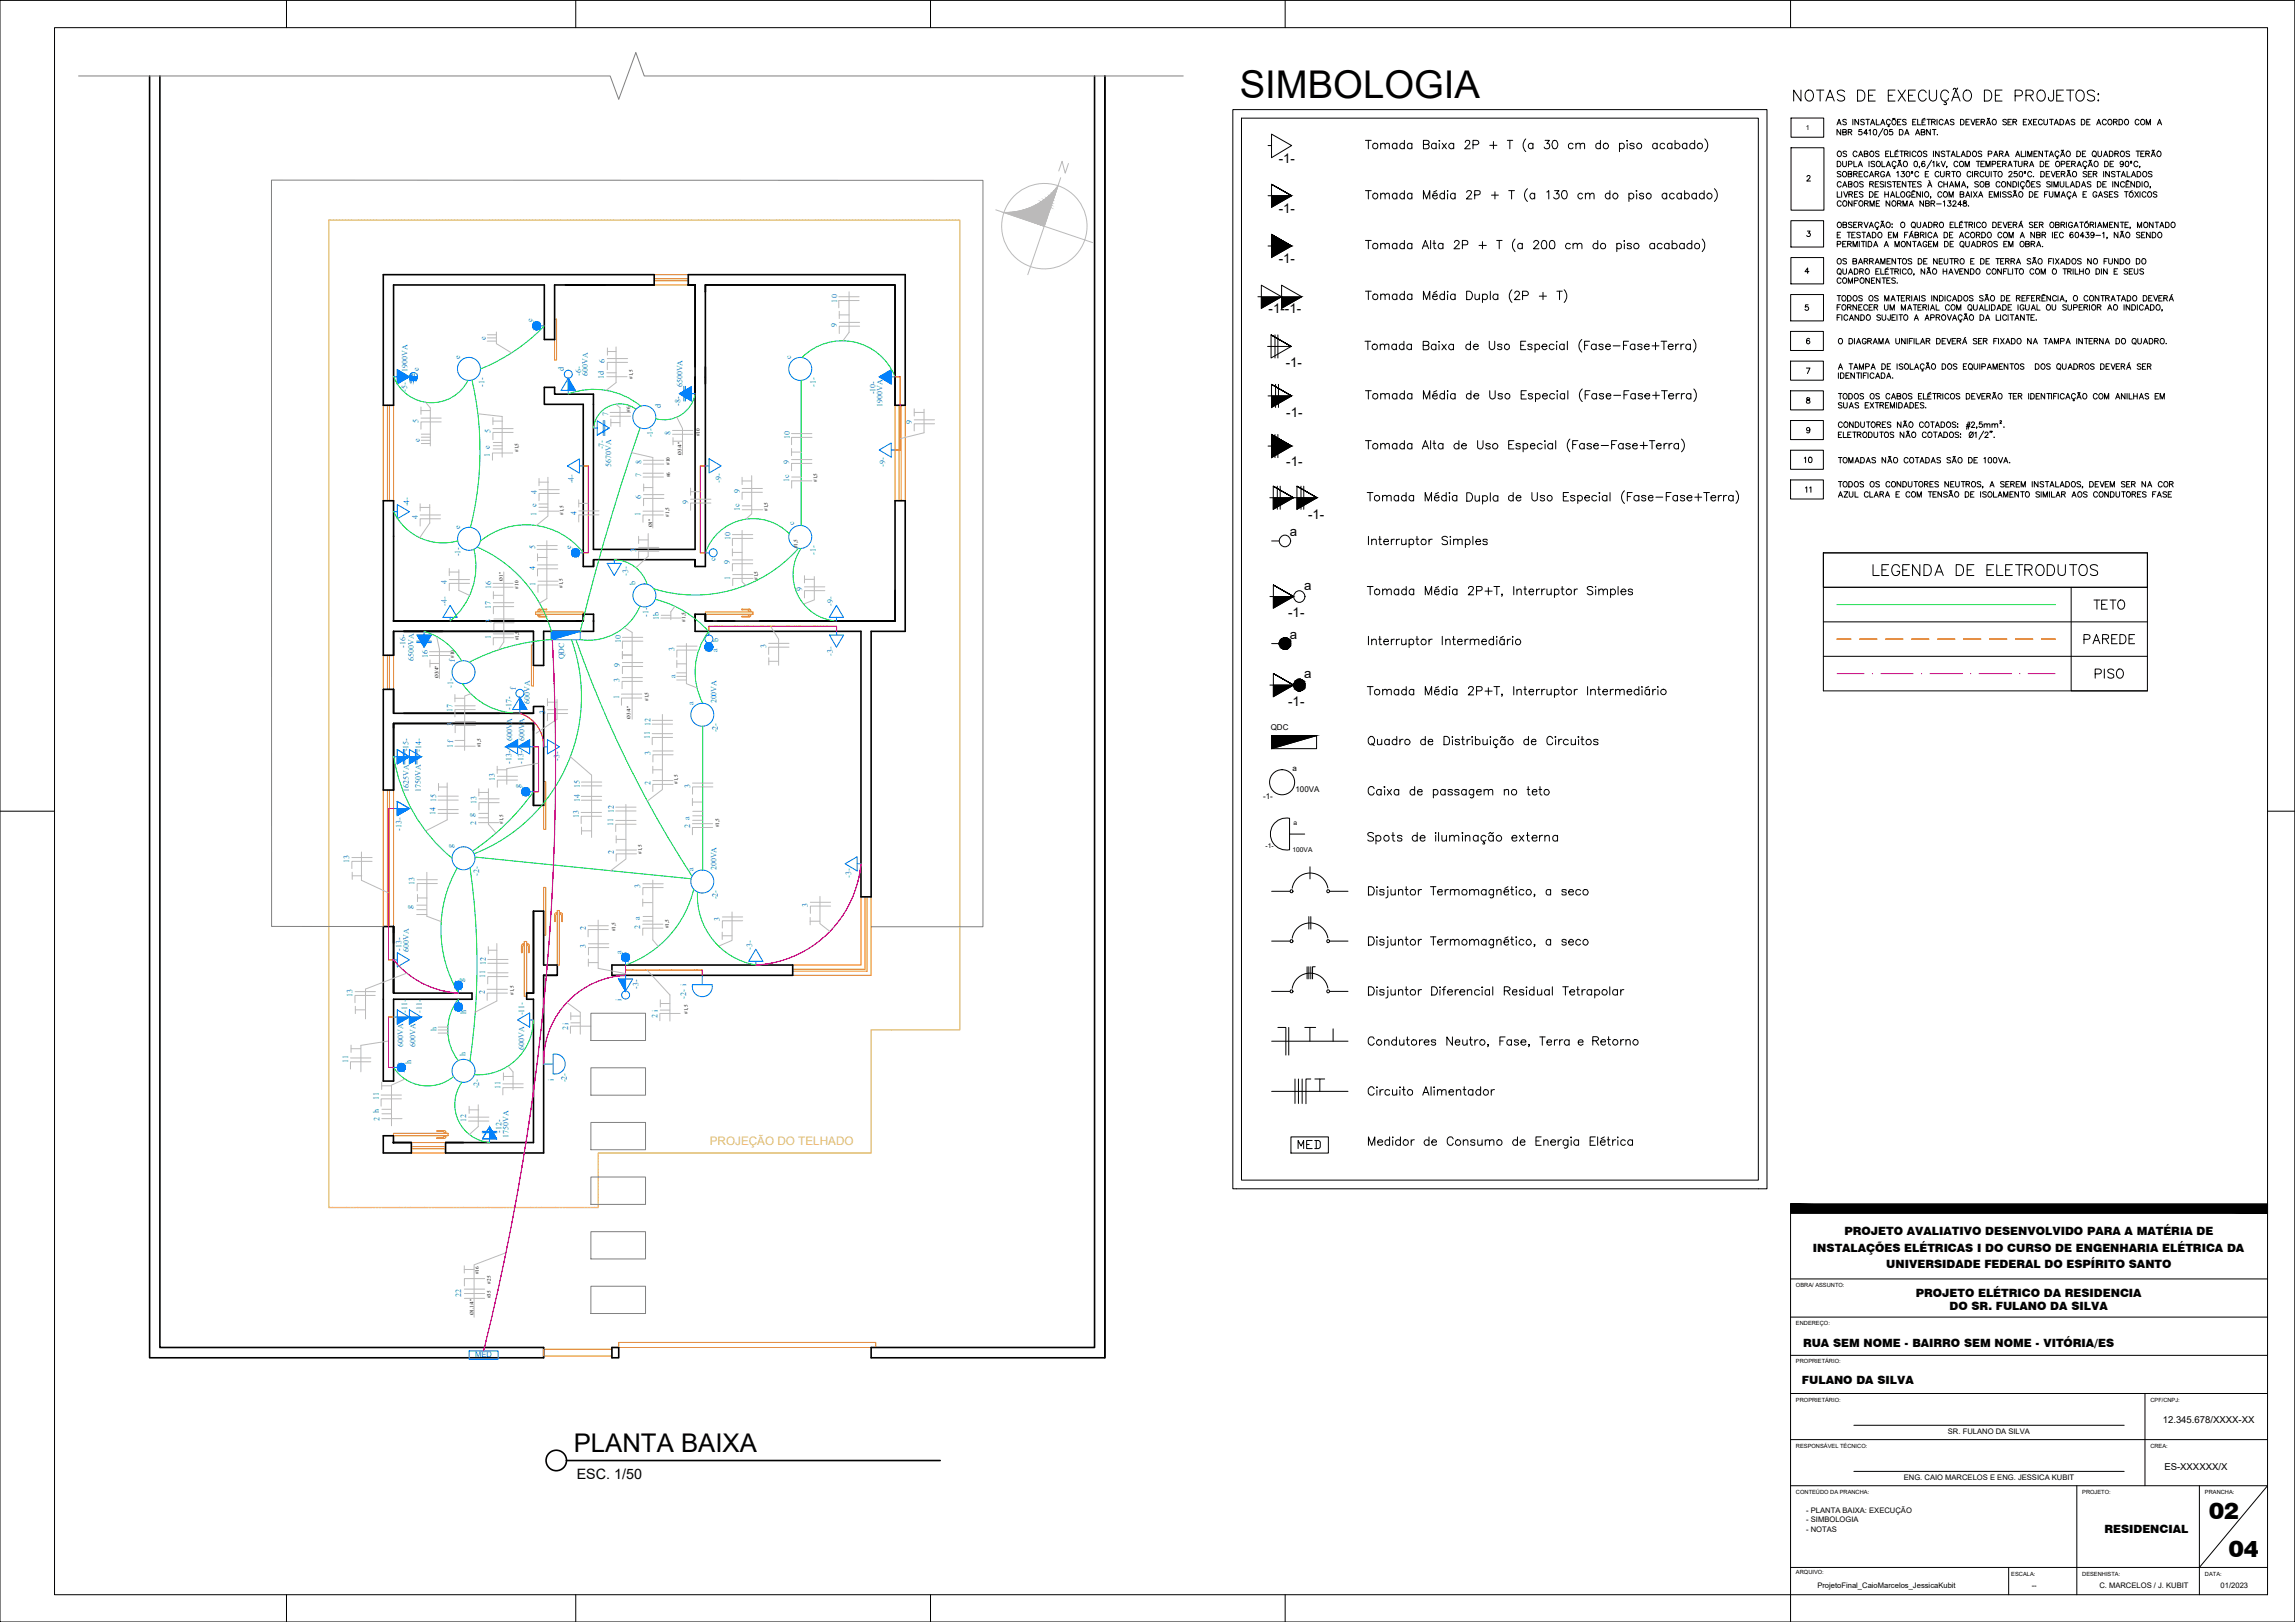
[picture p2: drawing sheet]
<svg xmlns="http://www.w3.org/2000/svg" width="841mm" height="594mm" viewBox="0 0 841 594" stroke-linecap="round" stroke-linejoin="round" font-family="sans-serif">
<defs><g id="words">
<text font-size="14" x="454.3" y="35.8">SIMBOLOGIA</text>
<text font-size="9.4" x="210.3" y="531.6">PLANTA BAIXA</text>
<g font-size="8.3">
<text x="809.6" y="556.5">02</text>
<text x="816.8" y="570.2">04</text>
</g>
<text font-size="7.5" x="685.1" y="212">LEGENDA DE ELETRODUTOS</text>
<g font-size="7.1">
<text x="766.2" y="224.4">TETO</text>
<text x="762.4" y="237.1">PAREDE</text>
<text x="766.6" y="249.8">PISO</text>
</g>
<g font-size="5.3">
<text x="660" y="170.7">10</text>
<text x="660.4" y="181.7">11</text>
</g>
<text font-size="5.2" x="211.4" y="541.6">ESC. 1/50</text>
<g font-size="4.9">
<text x="468.6" y="59.7">-1-</text>
<text x="468.6" y="78">-1-</text>
<text x="468.6" y="96.2">-1-</text>
<text x="464.9" y="114.8">-1--1-</text>
<text x="471.2" y="134.5">-1-</text>
<text x="471.4" y="152.6">-1-</text>
<text x="471.4" y="170.8">-1-</text>
<text x="479.3" y="189.9">-1-</text>
<text x="472.7" y="196.4">a</text>
<text x="477.9" y="216">a</text>
<text x="472.1" y="226.1">-1-</text>
<text x="472.7" y="234">a</text>
<text x="477.9" y="248.4">a</text>
<text x="472.1" y="258.5">-1-</text>
</g>
<text font-size="4.3" fill="#ddc16e" x="260.1" y="419.2">PROJEÇÃO DO TELHADO</text>
<g font-size="4.2">
<text x="675.9" y="452.4">PROJETO AVALIATIVO DESENVOLVIDO PARA A MATÉRIA DE</text>
<text x="664.4" y="458.4">INSTALAÇÕES ELÉTRICAS I DO CURSO DE ENGENHARIA ELÉTRICA DA</text>
<text x="691.2" y="464.4">UNIVERSIDADE FEDERAL DO ESPÍRITO SANTO</text>
<text x="702.1" y="474.9">PROJETO ELÉTRICO DA RESIDENCIA</text>
<text x="714.4" y="479.9">DO SR. FULANO DA SILVA</text>
<text x="660.7" y="493.4">RUA SEM NOME - BAIRRO SEM NOME - VITÓRIA/ES</text>
<text x="660.4" y="506.7">FULANO DA SILVA</text>
<text x="771.2" y="561.6">RESIDENCIAL</text>
</g>
<g font-size="3.5">
<text x="792.6" y="521.3">12.345.678/XXXX-XX</text>
<text x="793.2" y="538.3">ES-XXXXXX/X</text>
</g>
<g font-size="3" fill="#007fff">
<text x="306.7" y="110.8" transform="rotate(-90 306.7 110.8)">10</text>
<text x="195.1" y="118" transform="rotate(-90 195.1 118)">e</text>
<text x="306.6" y="119.7" transform="rotate(-90 306.6 119.7)">9</text>
<text x="178" y="124.6" transform="rotate(-90 178 124.6)">e</text>
<text x="168.6" y="131.4" transform="rotate(-90 168.6 131.4)">e</text>
<text x="290" y="131.4" transform="rotate(-90 290 131.4)">c</text>
<text x="153.5" y="136" transform="rotate(-90 153.5 136)">e</text>
<text x="206.7" y="135.7" transform="rotate(-90 206.7 135.7)">d</text>
<text x="221.6" y="133" transform="rotate(-90 221.6 133)">6</text>
<text x="177.6" y="141.6" transform="rotate(-90 177.6 141.6)">-1-</text>
<text x="221.3" y="138.7" transform="rotate(-90 221.3 138.7)">1d</text>
<text x="299" y="141.6" transform="rotate(-90 299 141.6)">-1-</text>
<text x="242.1" y="149.4" transform="rotate(-90 242.1 149.4)">d</text>
<text x="153.4" y="154.9" transform="rotate(-90 153.4 154.9)">5</text>
<text x="222.9" y="152.5" transform="rotate(-90 222.9 152.5)">7</text>
<text x="334.1" y="155.4" transform="rotate(-90 334.1 155.4)">9</text>
<text x="179.7" y="158.7" transform="rotate(-90 179.7 158.7)">5</text>
<text x="239.3" y="160.2" transform="rotate(-90 239.3 160.2)">-1-</text>
<text x="245.7" y="159.2" transform="rotate(-90 245.7 159.2)">8</text>
<text x="289.4" y="161" transform="rotate(-90 289.4 161)">10</text>
<text x="153.8" y="162.1" transform="rotate(-90 153.8 162.1)">e</text>
<text x="179.5" y="167.4" transform="rotate(-90 179.5 167.4)">1 e</text>
<text x="235.1" y="170" transform="rotate(-90 235.1 170)">8</text>
<text x="289.1" y="170" transform="rotate(-90 289.1 170)">9</text>
<text x="234.9" y="174.8" transform="rotate(-90 234.9 174.8)">7</text>
<text x="289.2" y="176.6" transform="rotate(-90 289.2 176.6)">1c</text>
<text x="196.7" y="181" transform="rotate(-90 196.7 181)">4</text>
<text x="234.9" y="182.8" transform="rotate(-90 234.9 182.8)">6</text>
<text x="252.1" y="184.5" transform="rotate(-90 252.1 184.5)">9</text>
<text x="271.1" y="180.6" transform="rotate(-90 271.1 180.6)">9</text>
<text x="153.1" y="190.3" transform="rotate(-90 153.1 190.3)">4</text>
<text x="196.6" y="188.8" transform="rotate(-90 196.6 188.8)">1 e</text>
<text x="211.2" y="188.8" transform="rotate(-90 211.2 188.8)">4</text>
<text x="234.7" y="189.1" transform="rotate(-90 234.7 189.1)">1</text>
<text x="271.1" y="187.2" transform="rotate(-90 271.1 187.2)">1c</text>
<text x="168.6" y="193.6" transform="rotate(-90 168.6 193.6)">e</text>
<text x="267.8" y="198" transform="rotate(-90 267.8 198)">10</text>
<text x="291" y="192.4" transform="rotate(-90 291 192.4)">c</text>
<text x="168.7" y="203.8" transform="rotate(-90 168.7 203.8)">-1-</text>
<text x="196.1" y="201.2" transform="rotate(-90 196.1 201.2)">5</text>
<text x="209.3" y="201.1" transform="rotate(-90 209.3 201.1)">e</text>
<text x="233.1" y="202.2" transform="rotate(-90 233.1 202.2)">3</text>
<text x="299" y="203.2" transform="rotate(-90 299 203.2)">-1-</text>
<text x="196.1" y="208.6" transform="rotate(-90 196.1 208.6)">4</text>
<text x="262.2" y="205.3" transform="rotate(-90 262.2 205.3)">c</text>
<text x="267.5" y="206.7" transform="rotate(-90 267.5 206.7)">9</text>
<text x="163.8" y="213.9" transform="rotate(-90 163.8 213.9)">4</text>
<text x="180" y="215.8" transform="rotate(-90 180 215.8)">16</text>
<text x="196.3" y="214.7" transform="rotate(-90 196.3 214.7)">1</text>
<text x="232.9" y="214.3" transform="rotate(-90 232.9 214.3)">b</text>
<text x="267.6" y="212.4" transform="rotate(-90 267.6 212.4)">1</text>
<text x="293.9" y="216.6" transform="rotate(-90 293.9 216.6)">9</text>
<text x="179.9" y="223.2" transform="rotate(-90 179.9 223.2)">17</text>
<text x="237.7" y="225.8" transform="rotate(-90 237.7 225.8)">-1-</text>
<text x="241.4" y="227.3" transform="rotate(-90 241.4 227.3)">1b</text>
<text x="180" y="228.4" transform="rotate(-90 180 228.4)">3</text>
<text x="179.9" y="234" transform="rotate(-90 179.9 234)">1</text>
<text x="227.5" y="235.6" transform="rotate(-90 227.5 235.6)">10</text>
<text x="247.1" y="238.4" transform="rotate(-90 247.1 238.4)">3</text>
<text x="263" y="238.8" transform="rotate(-90 263 238.8)">a</text>
<text x="263.4" y="235.2" transform="rotate(-90 263.4 235.2)">b</text>
<text x="280.8" y="237.3" transform="rotate(-90 280.8 237.3)">3</text>
<text x="156.8" y="240.8" transform="rotate(-90 156.8 240.8)">16</text>
<text x="166.7" y="242.5" transform="rotate(-90 166.7 242.5)">f</text>
<text x="227.2" y="244.3" transform="rotate(-90 227.2 244.3)">9</text>
<text x="166.1" y="251.9" transform="rotate(-90 166.1 251.9)">-1-</text>
<text x="227" y="249.8" transform="rotate(-90 227 249.8)">3</text>
<text x="247.5" y="248.4" transform="rotate(-90 247.5 248.4)">a</text>
<text x="189" y="252.6" transform="rotate(-90 189 252.6)">f</text>
<text x="226.9" y="256.1" transform="rotate(-90 226.9 256.1)">1</text>
<text x="165.8" y="260.9" transform="rotate(-90 165.8 260.9)">17</text>
<text x="199.8" y="261.5" transform="rotate(-90 199.8 261.5)">3</text>
<text x="254.1" y="258.1" transform="rotate(-90 254.1 258.1)">a</text>
<text x="165.9" y="265.9" transform="rotate(-90 165.9 265.9)">3</text>
<text x="238.4" y="266" transform="rotate(-90 238.4 266)">12</text>
<text x="263.1" y="268.2" transform="rotate(-90 263.1 268.2)">-2-</text>
<text x="165.9" y="274.1" transform="rotate(-90 165.9 274.1)">1 f</text>
<text x="238.1" y="270.6" transform="rotate(-90 238.1 270.6)">11</text>
<text x="238.3" y="276.7" transform="rotate(-90 238.3 276.7)">3</text>
<text x="181.3" y="286.2" transform="rotate(-90 181.3 286.2)">13</text>
<text x="238.3" y="287.5" transform="rotate(-90 238.3 287.5)">2</text>
<text x="159.9" y="293.8" transform="rotate(-90 159.9 293.8)">15</text>
<text x="190.5" y="288.6" transform="rotate(-90 190.5 288.6)">g</text>
<text x="212.4" y="293.8" transform="rotate(-90 212.4 293.8)">14</text>
<text x="212.4" y="288.6" transform="rotate(-90 212.4 288.6)">15</text>
<text x="252.9" y="288.5" transform="rotate(-90 252.9 288.5)">3</text>
<text x="159.6" y="298.4" transform="rotate(-90 159.6 298.4)">14</text>
<text x="173.7" y="299.3" transform="rotate(-90 173.7 299.3)">g</text>
<text x="174.6" y="294.4" transform="rotate(-90 174.6 294.4)">13</text>
<text x="212.1" y="299.5" transform="rotate(-90 212.1 299.5)">13</text>
<text x="225" y="297.8" transform="rotate(-90 225 297.8)">12</text>
<text x="174.5" y="302.2" transform="rotate(-90 174.5 302.2)">2</text>
<text x="224.7" y="302.4" transform="rotate(-90 224.7 302.4)">11</text>
<text x="252.9" y="303.2" transform="rotate(-90 252.9 303.2)">2 a</text>
<text x="166" y="310.6" transform="rotate(-90 166 310.6)">g</text>
<text x="128" y="315.9" transform="rotate(-90 128 315.9)">13</text>
<text x="224.9" y="312.9" transform="rotate(-90 224.9 312.9)">2</text>
<text x="175.6" y="320.8" transform="rotate(-90 175.6 320.8)">-2-</text>
<text x="254.1" y="319.2" transform="rotate(-90 254.1 319.2)">a</text>
<text x="151.9" y="324.1" transform="rotate(-90 151.9 324.1)">13</text>
<text x="234.7" y="325.3" transform="rotate(-90 234.7 325.3)">3</text>
<text x="263.1" y="329.4" transform="rotate(-90 263.1 329.4)">-2-</text>
<text x="151" y="333" transform="rotate(-90 151 333)">g</text>
<text x="296" y="332.1" transform="rotate(-90 296 332.1)">3</text>
<text x="214.6" y="340.7" transform="rotate(-90 214.6 340.7)">2</text>
<text x="234.7" y="340.1" transform="rotate(-90 234.7 340.1)">2 a</text>
<text x="263.8" y="337.5" transform="rotate(-90 263.8 337.5)">3</text>
<text x="214.7" y="347.3" transform="rotate(-90 214.7 347.3)">3</text>
<text x="178.1" y="353.5" transform="rotate(-90 178.1 353.5)">12</text>
<text x="227.7" y="349.3" transform="rotate(-90 227.7 349.3)">a</text>
<text x="169.8" y="359.5" transform="rotate(-90 169.8 359.5)">g</text>
<text x="177.8" y="358.2" transform="rotate(-90 177.8 358.2)">11</text>
<text x="129.2" y="365.1" transform="rotate(-90 129.2 365.1)">13</text>
<text x="177.6" y="364" transform="rotate(-90 177.6 364)">2</text>
<text x="251.4" y="365.8" transform="rotate(-90 251.4 365.8)">-2- i</text>
<text x="170.8" y="371.5" transform="rotate(-90 170.8 371.5)">h</text>
<text x="227.7" y="366.7" transform="rotate(-90 227.7 366.7)">i</text>
<text x="160" y="377.7" transform="rotate(-90 160 377.7)">h</text>
<text x="208.2" y="377.4" transform="rotate(-90 208.2 377.4)">2 i</text>
<text x="240.9" y="372.8" transform="rotate(-90 240.9 372.8)">2 i</text>
<text x="127.6" y="389.4" transform="rotate(-90 127.6 389.4)">11</text>
<text x="150.6" y="389.5" transform="rotate(-90 150.6 389.5)">h</text>
<text x="170.6" y="386.9" transform="rotate(-90 170.6 386.9)">h</text>
<text x="175.6" y="398.7" transform="rotate(-90 175.6 398.7)">-2-</text>
<text x="183.4" y="398.8" transform="rotate(-90 183.4 398.8)">11</text>
<text x="207.7" y="396.5" transform="rotate(-90 207.7 396.5)">-2-</text>
<text x="138.8" y="402.9" transform="rotate(-90 138.8 402.9)">11</text>
<text x="139" y="410.6" transform="rotate(-90 139 410.6)">2 h</text>
<text x="170.8" y="411.1" transform="rotate(-90 170.8 411.1)">12</text>
<text x="169" y="475.1" transform="rotate(-90 169 475.1)">22</text>
</g>
<g font-size="2.9" fill="#007fff">
<text x="149.4" y="136.1" transform="rotate(-90 149.4 136.1)">1900VA</text>
<text x="213" y="137.7" transform="rotate(-90 213 137.7)">-6-</text>
<text x="215.5" y="137.7" transform="rotate(-90 215.5 137.7)">600VA</text>
<text x="149.2" y="143.4" transform="rotate(-90 149.2 143.4)">-5-</text>
<text x="250.1" y="141.8" transform="rotate(-90 250.1 141.8)">6500VA</text>
<text x="249.4" y="148.7" transform="rotate(-90 249.4 148.7)">-8-</text>
<text x="320.9" y="144.4" transform="rotate(-90 320.9 144.4)">-10-</text>
<text x="323.4" y="149" transform="rotate(-90 323.4 149)">1900VA</text>
<text x="221.4" y="164.6" transform="rotate(-90 221.4 164.6)">-7-</text>
<text x="223.9" y="170.9" transform="rotate(-90 223.9 170.9)">5670VA</text>
<text x="324.4" y="171" transform="rotate(-90 324.4 171)">-9-</text>
<text x="210.2" y="177.1" transform="rotate(-90 210.2 177.1)">-4-</text>
<text x="264.3" y="176.9" transform="rotate(-90 264.3 176.9)">-9-</text>
<text x="149.9" y="185.4" transform="rotate(-90 149.9 185.4)">-4-</text>
<text x="230.2" y="210.9" transform="rotate(-90 230.2 210.9)">-3-</text>
<text x="163.7" y="221.8" transform="rotate(-90 163.7 221.8)">-4-</text>
<text x="305.2" y="221.8" transform="rotate(-90 305.2 221.8)">-9-</text>
<text x="148.5" y="237.4" transform="rotate(-90 148.5 237.4)">-16-</text>
<text x="151.6" y="242.2" transform="rotate(-90 151.6 242.2)">6500VA</text>
<text x="206.8" y="241.5" transform="rotate(-90 206.8 241.5)">QDC</text>
<text x="305.2" y="240.3" transform="rotate(-90 305.2 240.3)">-3-</text>
<text x="194.2" y="257.8" transform="rotate(-90 194.2 257.8)">600VA</text>
<text x="262.6" y="257.7" transform="rotate(-90 262.6 257.7)">200VA</text>
<text x="187.5" y="259.9" transform="rotate(-90 187.5 259.9)">-17-</text>
<text x="149.7" y="275.2" transform="rotate(-90 149.7 275.2)">-15-</text>
<text x="154.3" y="275.3" transform="rotate(-90 154.3 275.3)">-14-</text>
<text x="187.7" y="271.5" transform="rotate(-90 187.7 271.5)">600VA</text>
<text x="192.2" y="271.5" transform="rotate(-90 192.2 271.5)">600VA</text>
<text x="187.4" y="279.8" transform="rotate(-90 187.4 279.8)">-13-</text>
<text x="191.9" y="279.8" transform="rotate(-90 191.9 279.8)">-13-</text>
<text x="205" y="278.7" transform="rotate(-90 205 278.7)">-3-</text>
<text x="149.8" y="290" transform="rotate(-90 149.8 290)">1625VA</text>
<text x="154.2" y="290.1" transform="rotate(-90 154.2 290.1)">1750VA</text>
<text x="147.2" y="304.3" transform="rotate(-89 147.2 304.3)">-13-</text>
<text x="262.6" y="318.7" transform="rotate(-90 262.6 318.7)">200VA</text>
<text x="311.9" y="321.5" transform="rotate(-90 311.9 321.5)">-3-</text>
<text x="275.7" y="347.8" transform="rotate(-90 275.7 347.8)">-3-</text>
<text x="147.2" y="348.2" transform="rotate(-90 147.2 348.2)">-13-</text>
<text x="149.8" y="348.5" transform="rotate(-90 149.8 348.5)">600VA</text>
<text x="233.9" y="362.3" transform="rotate(-90 233.9 362.3)">-3-</text>
<text x="149.2" y="371" transform="rotate(-90 149.2 371)">-11-</text>
<text x="154.6" y="371" transform="rotate(-90 154.6 371)">-11-</text>
<text x="192.1" y="371.9" transform="rotate(-90 192.1 371.9)">-11-</text>
<text x="147.8" y="383.5" transform="rotate(-90 147.8 383.5)">600VA</text>
<text x="152.2" y="383.5" transform="rotate(-90 152.2 383.5)">600VA</text>
<text x="192.1" y="384.5" transform="rotate(-90 192.1 384.5)">600VA</text>
<text x="202.9" y="395.8" transform="rotate(-90 202.9 395.8)">i</text>
<text x="183.7" y="414.9" transform="rotate(-90 183.7 414.9)">-12-</text>
<text x="186.4" y="416.7" transform="rotate(-90 186.4 416.7)">1750VA</text>
</g>
<g font-size="2.9">
<text x="465.7" y="267.2">QDC</text>
<text x="473.7" y="282.5">a</text>
<text x="462.9" y="292.7">-1-</text>
<text x="474.7" y="290">100VA</text>
</g>
<text font-size="2.8" fill="#007fff" x="174.1" y="497">MED</text>
<g font-size="2.8">
<text x="713.8" y="525.4">SR. FULANO DA SILVA</text>
<text x="697.7" y="541.9">ENG. CAIO MARCELOS E ENG. JESSICA KUBIT</text>
<text x="661.9" y="554.1">- PLANTA BAIXA: EXECUÇÃO</text>
<text x="661.9" y="557.5">- SIMBOLOGIA</text>
<text x="661.9" y="561">- NOTAS</text>
<text x="666" y="581.6">ProjetoFinal_CaioMarcelos_JessicaKubit</text>
<text x="744.6" y="581.6">--</text>
<text x="769.3" y="581.6">C. MARCELOS / J. KUBIT</text>
<text x="813.8" y="581.6">01/2023</text>
</g>
<text font-size="2.5" x="661.7" y="47.6">1</text>
<g font-size="2.4">
<text x="474" y="302.1">a</text>
<text x="463.8" y="310.7">-1-</text>
<text x="473.6" y="312.1">100VA</text>
</g>
<g font-size="2.1">
<text x="658.2" y="471.4">OBRA/ ASSUNTO:</text>
<text x="658.2" y="485.4">ENDEREÇO:</text>
<text x="658.2" y="499.4">PROPRIETÁRIO:</text>
<text x="658.2" y="513.4">PROPRIETÁRIO:</text>
<text x="788" y="513.4">CPF/CNPJ:</text>
<text x="658.2" y="530.3">RESPONSÁVEL TÉCNICO:</text>
<text x="788" y="530.3">CREA:</text>
<text x="658.2" y="547.1">CONTEÚDO DA PRANCHA:</text>
<text x="763.1" y="547.1">PROJETO:</text>
<text x="808" y="547.1">PRANCHA:</text>
<text x="658.2" y="576.6">ARQUIVO:</text>
<text x="737.1" y="577.1">ESCALA:</text>
<text x="763.1" y="577.1">DESENHISTA:</text>
<text x="808" y="577.1">DATA:</text>
</g>
<g font-size="1.9">
<text x="231.9" y="138.8" transform="rotate(-90 231.9 138.8)">#1,5</text>
<text x="231" y="150.8" transform="rotate(-90 231 150.8)">#6</text>
<text x="256.4" y="159.7" transform="rotate(-90 256.4 159.7)">#10</text>
<text x="190" y="165.6" transform="rotate(-90 190 165.6)">#1,5</text>
<text x="249.8" y="166.5" transform="rotate(-90 249.8 166.5)">Ø3/4&quot;</text>
<text x="245.5" y="170.2" transform="rotate(-90 245.5 170.2)">#10</text>
<text x="245.5" y="174.9" transform="rotate(-90 245.5 174.9)">#6</text>
<text x="299.5" y="176.5" transform="rotate(-90 299.5 176.5)">#1,5</text>
<text x="206.5" y="188.6" transform="rotate(-90 206.5 188.6)">#1,5</text>
<text x="245.2" y="189.2" transform="rotate(-90 245.2 189.2)">#1,5</text>
<text x="281.4" y="187.2" transform="rotate(-90 281.4 187.2)">#1,5</text>
<text x="239" y="193.1" transform="rotate(-90 239 193.1)">Ø1&quot;</text>
<text x="292.3" y="200.9" transform="rotate(-90 292.3 200.9)">#1,5</text>
<text x="184.3" y="212.7" transform="rotate(-90 184.3 212.7)">Ø1&quot;</text>
<text x="190" y="215.6" transform="rotate(-90 190 215.6)">#10</text>
<text x="206.2" y="215.3" transform="rotate(-90 206.2 215.3)">#1,5</text>
<text x="277.7" y="212.4" transform="rotate(-90 277.7 212.4)">#1,5</text>
<text x="251.2" y="227.7" transform="rotate(-90 251.2 227.7)">#1,5</text>
<text x="190.1" y="234.5" transform="rotate(-90 190.1 234.5)">#1,5</text>
<text x="166.4" y="241" transform="rotate(-90 166.4 241)">#10</text>
<text x="160.7" y="248.3" transform="rotate(-90 160.7 248.3)">Ø3/4&quot;</text>
<text x="237.7" y="256.8" transform="rotate(-90 237.7 256.8)">#1,5</text>
<text x="231.1" y="263.2" transform="rotate(-90 231.1 263.2)">Ø3/4&quot;</text>
<text x="176.1" y="273.7" transform="rotate(-90 176.1 273.7)">#1,5</text>
<text x="248.4" y="287.1" transform="rotate(-90 248.4 287.1)">#1,5</text>
<text x="184.4" y="301.8" transform="rotate(-90 184.4 301.8)">#1,5</text>
<text x="263.5" y="303" transform="rotate(-90 263.5 303)">#1,5</text>
<text x="235.2" y="312.7" transform="rotate(-90 235.2 312.7)">#1,5</text>
<text x="225.5" y="341.1" transform="rotate(-90 225.5 341.1)">#1,5</text>
<text x="245.1" y="340" transform="rotate(-90 245.1 340)">#1,5</text>
<text x="188.3" y="364.4" transform="rotate(-90 188.3 364.4)">#1,5</text>
<text x="252" y="371.3" transform="rotate(-90 252 371.3)">#1,5</text>
<text x="175.5" y="466.8" transform="rotate(-90 175.5 466.8)">#16</text>
<text x="179.8" y="470.1" transform="rotate(-90 179.8 470.1)">#25</text>
<text x="179.9" y="475.5" transform="rotate(-90 179.9 475.5)">#35</text>
<text x="173.5" y="481.8" transform="rotate(-90 173.5 481.8)">Ø1.1/4&quot;</text>
</g>
</g></defs>
<!-- layer: PORTAS_JANELAS -->
<g fill="none" stroke="#ff7f00" stroke-width=".37">
<path d="M203.2 116.9h.8v14.9h-.8zM239.7 100.6h12.5M239.7 104.4h12.5M239.7 102.1h12.5M239.7 102.8h12.5M140.5 148.4v35M142 148.4v35M142.7 148.4v35M144.2 148.4v35M328 148.4v35M329.5 148.4v35M330.2 148.4v35"/>
<path d="M331.7 148.4v35M194.7 236.2h.8v15h-.8zM196.3 224.1h17.4v.9h-17.4zM198.3 225.7l-.6-.6h-.6l.1 .6 .5 .3 2.7-.1-.1-.2h-2M198.3 223.4l-.6 .5M200.3 223.3v-.2h-2.9l-.3 .9h.6M200.4 223.3l-2.1 .1M258.5 224.1h17.5v.9h-17.5zM271.9 225.8l.1 .2M271.9 223.3l.1 .1M271.9 223.1h2.9l.3 .9h-.6M271.9 225.7h2.1l.5-.6h.6l-.1 .6-.4 .3h-2.7"/>
<path d="M272 225.7l-.1 .1M272 223.1l-.1 .2 2.3 .1 .3 .5M140.5 240v12.5M142 240v12.5M142.7 240v12.5M144.2 240v12.5M140.5 289.4v50M142 289.4v50M142.7 289.4v50M144.2 289.4v50M199.2 286.2h.8v17.6h-.8zM199.2 325h.8v17.5h-.8z"/>
<path d="M203.2 334.9v2.6h.3M203.5 335.5v2M203.5 337.5h.1M203.8 334.3h.3v.6l-.6 .6M203.8 334.3l-.6 .6M204.2 333.5h.8v20h-.8zM205.5 334.3h-.3l.1 .6 .4 .3 .2 2.3h.2M205.5 334.3l.6 .6M206.1 334.9v2.6M206.2 337.5h-.1M315.5 328.5v25h-25M317 328.5v26.5h-26.5"/>
<path d="M317.8 328.5v27.2h-27.3M319.2 328.5v28.7h-28.7M191.7 345.7h.2l.1 .6-.5 .3-.1 2.3h-.3M191.7 345.7l-.6 .6 .1 2.6M192.1 344.8h.9v20h-.9zM193.1 345.7l.6 .1 .3 .5v2.6h-.3l-.1-2.3-.5-.3zM144.2 415.1h20v.9h-20zM150.7 418.5h12.6M150.7 420h12.6M160.1 414.1h2.7l.5 .3 .1 .6h-.6l-.6-.6-2.1-.1M160.1 414.2v.1M162.8 416.1h.6l-.1 .6-.5 .3"/>
<path d="M162.8 416.1h.6M162.8 416.1l-.6 .6-2.1 .1 .1 .2h2.6M150.7 422.3h12.6M150.7 420.8h12.6M224.2 494.2h-25v2.5h25M226.7 491.7h94.2v1.8h-94.2z"/>
</g>
<!-- layer: ALVENARIA -->
<g fill="none" stroke="#000" stroke-width=".59">
<path d="M54.8 27.8v469.5h144.4v-3.8h-140.6v-465.7M401.1 27.8v465.7h-81.9v3.8h85.7v-469.5v469.5M140.5 100.6h99.2v3.8h-36.5v19.9h-3.7v-19.9h-55.3v44h-3.7zM252.2 104.4h2.5v96.8h-37.2v-56.8h-14.3v-2.5h-3.7v6.2h14.2v59.4h3.8v-2.5h37.2M252.2 104.4h2.5v30M252.2 104.4v-3.8h79.5v47.8h-3.7M258.5 106.9v-2.5h69.5v44M328 148.4v-44h-69.5v103.1h-3.8v-2.5M217.5 205v2.5M254.7 205v2.5M328 216.3v11.2h-49.5M148 231.2h47.5v12.5h3.7v-12.5h18.3v-6.2h-3.8v2.5h-69.5v-44.1h-3.7v56.6h3.7v-8.8h51.3"/>
<path d="M213.7 225v2.5h-2.5M217.5 227.5h.1M254.7 225h3.8v2.5h2.5h-2.5v-2.5v2.5h69.5v-44.1h3.7v47.8h-12.5v97.3h-3.7v-97.3h-60.8zM148 261.3h35M186.8 261.3h8.7M195.5 265h-51.3v24.4M195.5 261.3v-2.5h3.7v36.2h-3.7M195.5 265v30M195.5 261.3h-51.3v-8.8h-3.7v36.9h3.7M140.5 339.4h3.7v24.3h28.8v2.3h-28.8v30h-3.7zM144.2 339.4v24.3M199.2 357.2v65.1h-35.9v-3.8h32.2v-52.5h-2.5v-2.3h2.5"/>
<path d="M199.2 357.2h5v-3.7h-5v-19.8h-3.7v30M199.2 357.2h5M224.2 353.5h66.3v3.7h-66.3zM193 363.7h2.5M140.5 416h3.7v2.5h6.5v3.8h-10.2zM224.2 493.5h2.5v3.8h-2.5z"/>
</g>
<!-- layer: CONDUTORES -->
<g fill="none" stroke="#bababa" stroke-width=".37">
<path d="M307.4 108.7h7.4M307.6 118.1h7.4M307.6 114v2.7M307.6 115.3h3.5M311.1 106.9v14.8l-2.2 3.1M314.8 110.1h-7.4v2.6M315 119.5h-7.4v2.6M178.6 124.9h3.3M178.6 123.8h3.3M178.6 122.6h3.3M181.9 121.6v4.3l5.6 3.4M222.4 138h7.4"/>
<path d="M222.4 136.5h3.4M222.5 131.3h7.5M222.6 127.4v2.7M222.6 128.7h3.2M225.8 127.1v13l-3.7 2.9M230 132.7h-7.5v2.7M154.3 153.1h7.4M154.3 149.1v2.6M154.3 150.4h3.5M154.4 159h3.3M156 147.3l1.7 2.1v13.9M161.7 154.5h-7.4v2.7"/>
<path d="M175.3 151.6l8.7 .9v14.9M180.6 157h7.4M180.6 152.9v2.6M180.6 154.2h3.5M188 158.4h-7.4v2.7M223.6 151.1h7.5M223.6 152.5h7.5M223.9 153.5v2.6M223.9 154.8h3.3M225.7 148.1l1.5 1.2v7M246.5 159.1h7.4M246.5 157.7h7.4"/>
<path d="M248 152.8l2.1 4.1v9.7M290.1 158.8h7.4M335 153.8h7.5M335 149.7v2.7M335 151.1h3.6M338.6 149.9v8.6l-8.7 2.2M342.5 155.2h-7.5v2.6M154.4 162.4h3.2M154.4 161.3h3.2M154.4 160.1h3.3M180.7 164.4h3.3M180.8 163.3h3.2"/>
<path d="M180.8 162.1h3.2M187.9 165.9h-7.4v2.6M197.5 179.3h7.4M197.5 175.2v2.7M197.5 176.6h3.5M200.8 174.8v14.2l-4.3 3.5M231.4 165.8l7.8 1.8v25.8M235.7 174.7h7.4M235.7 173.3h7.4M235.8 170h7.4M235.8 168.6h7.4M235.9 177.3v2.6"/>
<path d="M235.9 178.6h3.3M246.6 160.3v2.6M246.6 161.6h3.5M253.1 178.8v2.6M271.9 178.9h7.5M271.9 174.8v2.7M271.9 176.2h3.6M275.5 174.2v14l-2.2 2M290.1 168.3h7.4M290.1 160.2v2.7M290.1 164.3v2.6M290.1 165.6h3.5"/>
<path d="M290.1 174.7h3.5M290.1 160.2h7.5M297.5 169.7h-7.4v2.7M297.5 176.1h-7.4v2.7M154 188.6h7.4M154 184.5v2.7M154 185.9h3.5M157.5 184.8v6.8l-3.7 5.3M161.4 190h-7.4v2.7M196.8 199.8h7.4M197.5 187.2h7.4M197.5 185.8h3.2"/>
<path d="M197.5 184.6h3.2M200.4 198v21.3l-2.7 1.7M204.9 180.7h-7.4v2.7M212.1 187.1h7.4M212.1 183.1v2.6M212.1 184.4h3.5M219.5 188.6h-7.4v2.6M234 196.4v2.7M234 197.8h3.5M235.6 187.2h7.5M235.8 181.2h7.5M237.5 195.4v8.3l-4.5 4.2"/>
<path d="M243.1 188.6h-7.5v2.7M243.3 182.6h-7.5v2.6M253.1 182.9h7.4M253.1 180.1h3.5M260.5 184.2h-7.4v2.7M268.4 195.8h7.4M271.9 194.3v18.8l1.4 1.3M272 186.7h7.4M272 185.3h3.5M275.9 197.2h-7.5v2.7M279.4 180.3h-7.5v2.6M164.6 212.3h7.5"/>
<path d="M164.6 208.2v2.6M164.6 209.5h3.6M168.1 208.7v7.6l4 1.8M172.1 213.7h-7.5v2.6M180.6 215.1h7.4M180.6 213.7h7.4M180.8 216.7v2.6M180.8 218h3.5M184.6 209.5v25.6l-2 3M196.8 201.2h7.4M197 206.9h7.4M197 202.8v2.7"/>
<path d="M197 204.2h3.5M197.1 212.9h7.5M204.4 208.3h-7.4v2.7M204.6 214.3h-7.5v2.6M234 200.5h7.4M241.4 201.9h-7.4v2.7M268.4 205.1h7.4M268.4 201v2.6M268.4 202.3h3.5M268.5 210.5h7.4M275.8 206.5h-7.4v2.6M275.9 211.9h-7.4v2.6"/>
<path d="M294.8 214.9h7.5M294.8 210.8v2.7M294.8 212.2h3.6M298.4 211.2v8.5l-3.9 1.5M302.3 216.3h-7.5v2.7M157.4 238.7h7.4M160.1 233.4l.9 4.4v10.7M180.8 232.2h7.4M180.8 220.7h7.5M180.9 231.2h14.6M181 226.7h7.4M188.2 233.6h-7.4v2.6"/>
<path d="M188.3 222.2h-7.5v2.6M188.4 228.1h-7.4v2.7M228.1 238.6v2.7M228.1 239.9h3.5M228.1 233.4h7.4M228.9 230l2.7 1.6v31.8M235.6 234.8h-7.5v2.7M242.1 226.4h7.5M242.3 225.4h3.5M247.2 222.2l-1.4 1.9v2.9M248 236.7h7.5M251.5 235.7v14.7l3.8 1.5"/>
<path d="M255.5 238.1h-7.5v2.6M281.7 235.6h7.4M282.5 229.5l2.8 4.6v9.6M289.1 237h-7.4v2.7M157.4 240.1h7.4M157.6 241.7v2.7M157.6 243h3.4M166.7 258.5h7.5M166.7 254.4v2.7M166.7 255.7h3.6M172.5 254.1l-2.2 .8v19.9M174.2 259.9h-7.5v2.7"/>
<path d="M200.6 259.9h7.4M200.6 255.8v2.7M200.6 257.2h3.5M204.1 256.2v7.2l-7.6 5.2M227.8 254.2h7.4M228 248.2h7.4M228.1 242.7h7.4M235.2 255.7h-7.4v2.6M235.4 249.6h-7.4v2.6M235.5 244.1h-7.4v2.6M248 247.7h3.5M248 246.4h3.5"/>
<path d="M248 249.1h3.5M248 241.8v2.7M248 243.1h3.6M281.7 240.9v2.7M281.7 242.2h3.6M166.7 273.3h7.5M166.8 271.2h3.5M166.8 264.3h7.4M174.2 265.7h-7.4v2.7M197.4 279.5l-11.7 2v5.8M208 261.3h-7.4v2.7M208.9 277l7.9 6.9v22.8"/>
<path d="M239 268.7h7.5M239 265.2h7.5M239 263.8h7.5M239.3 275.1h7.4M242.7 261.7v27.5l-5.5 4.2M246.5 270.1h-7.5v2.7M246.7 276.5h-7.4v2.6M160.5 293h7.4M160.5 297.9h7.4M160.5 296.5h7.4M160.5 291.6h7.4M160.7 286.9v2.7"/>
<path d="M160.7 288.3h3.2M163.9 286.7v13.6l-7.9 4M175.4 299.5h3.6M175.5 297.9h3.5M175.5 288.9v2.7M175.5 290.3h3.5M175.5 292.6h7.4M179 288.9v13l2.8 3.2M182.2 282h3.6M182.2 280.6v2.7M182.2 284.3h7.5M182.9 294h-7.4v2.6"/>
<path d="M189.7 285.7h-7.5v2.6M213 297.6h7.4M213 293.1h7.5M213 291.7h7.5M213.1 287.8h7.4M213.1 286.4h7.4M220.4 299h-7.4v2.6M225.6 297h7.5M225.6 295.6h7.5M229.4 294.7v19.9l-5.6 4.3M239.2 285.9h7.4M239.2 280.6v2.7"/>
<path d="M239.2 282h3.5M246.6 287.3h-7.4v2.6M253.7 292.4v2.7M253.7 293.8h3.6M253.8 286.8h7.4M253.9 298.8h3.5M253.9 297.2h3.5M261.2 288.2h-7.4v2.7M128.9 314.1h7.5M129.1 319.5v2.6M132.5 312.1v10.3l9.7 4.6M136.4 315.5h-7.5v2.6"/>
<path d="M156.4 319.5v16.1l5.4 2M175.4 301.3h7.4M213.1 303v2.6M213.1 304.3h3.6M225.6 300.5h7.5M225.8 311.3h7.5M225.8 306.1v2.7M225.8 307.4h3.6M233.1 301.9h-7.5v2.7M233.3 312.7h-7.5v2.7M253.7 301.7h7.5M253.8 300.5h3.6"/>
<path d="M261.2 303.1h-7.5v2.6M129.1 320.8h3.5M152.7 335h3.7M152.7 333.2h3.6M152.7 331.5h3.6M152.9 322.2h7.4M153 327.6v2.7M153 328.9h3.5M160.3 323.6h-7.4v2.7M215.5 339.1h7.4M219.2 337v17.7l10 1.9M235.5 338.5h7.5"/>
<path d="M235.5 329.3v2.6M235.5 330.6h3.6M235.6 323.7h7.4M235.6 337.3h3.6M235.7 335.7h3.5M239.2 322.3v22l2 2.3M243 340h-7.5v2.6M243 325.1h-7.4v2.7M264.7 335.8h7.5M268.3 334v10.4l-4.9 2.1M272.2 337.2h-7.5v2.7M296.9 336.1v2.6"/>
<path d="M296.9 337.4h3.5M297 330.5h7.4M300.5 328.3v10l3.6 2.8M304.4 331.9h-7.4v2.6M149.1 356.4l-15.2 5.9v10.9M178.7 356.3h7.5M178.7 352.8h7.5M178.7 351.4h7.5M178.9 346.7v2.7M178.9 348h3.2M182.1 345.6v21l-7.9 4.1M186.2 357.7h-7.5v2.7"/>
<path d="M215.6 351.3v2.6M215.6 352.6h3.6M215.6 345.7h7.5M222.9 340.5h-7.4v2.6M223.1 347.1h-7.5v2.6M237.2 355.3l8.3 9.1v9.6M264.7 341.4v2.7M264.7 342.7h3.5M130.1 363.2h7.5M130.2 368.6v2.6M130.2 369.9h3.7M137.5 364.6h-7.4v2.7"/>
<path d="M160.5 377.2h3.6M160.6 376.2h3.5M160.6 378.4h3.5M178.5 362.3h7.5M186 363.7h-7.5v2.7M207.9 367.3l4.7 3.5v8M209.2 374.6h3.4M209.2 370.9v2.6M209.2 372.2h3.4M216.5 375.8h-7.5v2.7M241.9 370h3.6M242 366.2v2.7"/>
<path d="M242 367.6h3.5M249.3 371.2h-7.5v2.7M128.4 387.5h7.5M128.7 382.8v2.7M128.7 384.1h3.5M135.9 388.9h-7.5v2.7M139.9 396.4v2.6M139.9 397.7h3.5M142.2 381.3l-10 1.6v9.7M148.4 395.2l-4.9 2.2v14.9M184.3 397h7.4M184.5 393v2.6"/>
<path d="M184.5 394.3h3.5M186.2 390.5l1.8 2.1v6.5M191.7 398.4h-7.4v2.6M139.7 401.1h7.4M139.9 409.7h7.4M140 407.9h3.5M140 406.3h3.5M147.1 402.5h-7.4v2.6M171.7 410.6h7.5M171.7 409.2h7.5M171.9 405.2v2.6M171.9 406.5h3.6"/>
<path d="M175.3 404.6v8l-3.3 2.9M185.4 458.8l-11.7 4.5v19.1M170.1 463.6v2.7M170.1 465h3.6M170.2 475.5h7.4M170.2 473.8h7.4M170.2 472.2h7.4M177.6 468.3h-7.4v2.7"/>
</g>
<!-- layer: ALVENARIA -->
<circle cx="144.2" cy="418.5" r=".25" fill="#000" stroke="#000" stroke-width=".37"/>
<!-- layer: PROJ_TELHADO -->
<g fill="none" stroke="#ddc16e" stroke-width=".51">
<path d="M120.5 81.3v.3M120.5 81.8v.4M120.5 82.4v.4M120.5 82.9v.4M120.5 83.5v.4M120.5 84.1v.4M120.5 84.7v.4M120.5 85.2v.4M120.5 85.8v.4M120.5 86.4v.4M120.5 87v.3M120.5 87.5v.4"/>
<path d="M120.5 88.1v.4M120.5 88.7v.3M120.5 89.3v.3M120.5 89.8v.4M120.5 90.4v.4M120.5 90.9v.4M120.5 91.5v.4M120.5 92.1v.4M120.5 92.7v.4M120.5 93.2v.4M120.5 93.8v.4M120.5 94.4v.4"/>
<path d="M120.5 95v.3M120.5 95.5v.4M120.5 96.1v.4M120.5 96.7v.3M120.5 97.3v.3M120.5 97.8v.4M120.5 98.4v.4M120.5 98.9v.4M120.5 99.5v.4M120.9 80.6h-.4v.4M121 80.6h.4M121.6 80.6h.4"/>
<path d="M122.2 80.6h.4M122.8 80.6h.3M123.3 80.6h.4M123.9 80.6h.4M124.5 80.6h.3M125.1 80.6h.3M125.6 80.6h.4M126.2 80.6h.4M126.7 80.6h.4M127.3 80.6h.4M127.9 80.6h.4M128.5 80.6h.4"/>
<path d="M129 80.6h.4M129.6 80.6h.4M130.2 80.6h.4M130.8 80.6h.3M131.3 80.6h.4M131.9 80.6h.4M132.5 80.6h.3M133.1 80.6h.3M133.6 80.6h.4M134.2 80.6h.4M134.7 80.6h.4M135.3 80.6h.4"/>
<path d="M135.9 80.6h.4M136.5 80.6h.4M137 80.6h.4M137.6 80.6h.4M138.2 80.6h.4M138.8 80.6h.3M139.3 80.6h.4M139.9 80.6h.4M140.5 80.6h.3M141.1 80.6h.3M141.6 80.6h.4M142.2 80.6h.4"/>
<path d="M142.7 80.6h.4M143.3 80.6h.4M143.9 80.6h.4M144.5 80.6h.4M145 80.6h.4M145.6 80.6h.4M146.2 80.6h.4M146.8 80.6h.4M147.3 80.6h.4M147.9 80.6h.4M148.5 80.6h.3M149.1 80.6h.3"/>
<path d="M149.6 80.6h.4M150.2 80.6h.4M150.7 80.6h.4M151.3 80.6h.4M151.9 80.6h.4M152.5 80.6h.4M153 80.6h.4M153.6 80.6h.4M154.2 80.6h.4M154.8 80.6h.4M155.3 80.6h.4M155.9 80.6h.4"/>
<path d="M156.5 80.6h.3M157.1 80.6h.3M157.6 80.6h.4M158.2 80.6h.4M158.7 80.6h.4M159.3 80.6h.4M159.9 80.6h.4M160.5 80.6h.4M161 80.6h.4M161.6 80.6h.4M162.2 80.6h.4M162.8 80.6h.4"/>
<path d="M163.3 80.6h.4M163.9 80.6h.4M164.5 80.6h.3M165.1 80.6h.3M165.6 80.6h.4M166.2 80.6h.4M166.8 80.6h.3M167.3 80.6h.4M167.9 80.6h.4M168.5 80.6h.4M169 80.6h.4M169.6 80.6h.4"/>
<path d="M170.2 80.6h.4M170.8 80.6h.4M171.3 80.6h.4M171.9 80.6h.4M172.5 80.6h.3M173.1 80.6h.3M173.6 80.6h.4M174.2 80.6h.4M174.8 80.6h.3M175.3 80.6h.4M175.9 80.6h.4M176.5 80.6h.4"/>
<path d="M177 80.6h.4M177.6 80.6h.4M178.2 80.6h.4M178.8 80.6h.4M179.3 80.6h.4M179.9 80.6h.4M180.5 80.6h.3M181.1 80.6h.3M181.6 80.6h.4M182.2 80.6h.4M182.8 80.6h.3M183.3 80.6h.4"/>
<path d="M183.9 80.6h.4M184.5 80.6h.4M185 80.6h.4M185.6 80.6h.4M186.2 80.6h.4M186.8 80.6h.4M187.3 80.6h.4M187.9 80.6h.4M188.5 80.6h.3M189.1 80.6h.3M189.6 80.6h.4M190.2 80.6h.4"/>
<path d="M190.8 80.6h.3M191.3 80.6h.4M191.9 80.6h.4M192.5 80.6h.4M193 80.6h.4M193.6 80.6h.4M194.2 80.6h.4M194.8 80.6h.4M195.3 80.6h.4M195.9 80.6h.4M196.5 80.6h.3M197.1 80.6h.3"/>
<path d="M197.6 80.6h.4M198.2 80.6h.4M198.8 80.6h.3M199.3 80.6h.4M199.9 80.6h.4M200.5 80.6h.4M201 80.6h.4M201.6 80.6h.4M202.2 80.6h.4M202.8 80.6h.4M203.3 80.6h.4M203.9 80.6h.4"/>
<path d="M204.5 80.6h.4M205.1 80.6h.3M205.6 80.6h.4M206.2 80.6h.4M206.8 80.6h.3M207.3 80.6h.4M207.9 80.6h.4M208.5 80.6h.4M209 80.6h.4M209.6 80.6h.4M210.2 80.6h.4M210.8 80.6h.4"/>
<path d="M211.3 80.6h.4M211.9 80.6h.4M212.5 80.6h.4M213.1 80.6h.3M213.6 80.6h.4M214.2 80.6h.4M214.8 80.6h.3M215.3 80.6h.4M215.9 80.6h.4M216.5 80.6h.4M217 80.6h.4M217.6 80.6h.4"/>
<path d="M218.2 80.6h.4M218.8 80.6h.4M219.3 80.6h.4M219.9 80.6h.4M220.5 80.6h.4M221.1 80.6h.3M221.6 80.6h.4M222.2 80.6h.4M222.8 80.6h.3M223.4 80.6h.3M223.9 80.6h.4M224.5 80.6h.4"/>
<path d="M225 80.6h.4M225.6 80.6h.4M226.2 80.6h.4M226.8 80.6h.4M227.3 80.6h.4M227.9 80.6h.4M228.5 80.6h.4M229.1 80.6h.3M229.6 80.6h.4M230.2 80.6h.4M230.8 80.6h.3M231.4 80.6h.3"/>
<path d="M231.9 80.6h.4M232.5 80.6h.4M233 80.6h.4M233.6 80.6h.4M234.2 80.6h.4M234.8 80.6h.4M235.3 80.6h.4M235.9 80.6h.4M236.5 80.6h.4M237.1 80.6h.3M237.6 80.6h.4M238.2 80.6h.4"/>
<path d="M238.8 80.6h.3M239.4 80.6h.3M239.9 80.6h.4M240.5 80.6h.4M241 80.6h.4M241.6 80.6h.4M242.2 80.6h.4M242.8 80.6h.4M243.3 80.6h.4M243.9 80.6h.4M244.5 80.6h.4M245.1 80.6h.3"/>
<path d="M245.6 80.6h.4M246.2 80.6h.4M246.8 80.6h.3M247.4 80.6h.3M247.9 80.6h.4M248.5 80.6h.4M249 80.6h.4M249.6 80.6h.4M250.2 80.6h.4M250.8 80.6h.4M251.3 80.6h.4M251.9 80.6h.4"/>
<path d="M252.5 80.6h.4M253.1 80.6h.3M253.6 80.6h.4M254.2 80.6h.4M254.8 80.6h.3M255.4 80.6h.3M255.9 80.6h.4M256.5 80.6h.4M257 80.6h.4M257.6 80.6h.4M258.2 80.6h.4M258.8 80.6h.4"/>
<path d="M259.3 80.6h.4M259.9 80.6h.4M260.5 80.6h.4M261.1 80.6h.4M261.6 80.6h.4M262.2 80.6h.4M262.8 80.6h.3M263.4 80.6h.3M263.9 80.6h.4M264.5 80.6h.4M265 80.6h.4M265.6 80.6h.4"/>
<path d="M266.2 80.6h.4M266.8 80.6h.4M267.3 80.6h.4M267.9 80.6h.4M268.5 80.6h.4M269.1 80.6h.4M269.6 80.6h.4M270.2 80.6h.4M270.8 80.6h.3M271.4 80.6h.3M271.9 80.6h.4M272.5 80.6h.4"/>
<path d="M273 80.6h.4M273.6 80.6h.4M274.2 80.6h.4M274.8 80.6h.4M275.3 80.6h.4M275.9 80.6h.4M276.5 80.6h.4M277.1 80.6h.4M277.6 80.6h.4M278.2 80.6h.4M278.8 80.6h.3M279.4 80.6h.3"/>
<path d="M279.9 80.6h.4M280.5 80.6h.4M281.1 80.6h.3M281.6 80.6h.4M282.2 80.6h.4M282.8 80.6h.4M283.3 80.6h.4M283.9 80.6h.4M284.5 80.6h.4M285.1 80.6h.4M285.6 80.6h.4M286.2 80.6h.4"/>
<path d="M286.8 80.6h.3M287.4 80.6h.3M287.9 80.6h.4M288.5 80.6h.4M289.1 80.6h.4M289.6 80.6h.4M290.2 80.6h.4M290.8 80.6h.4M291.4 80.6h.4M291.9 80.6h.4M292.5 80.6h.4M293.1 80.6h.4"/>
<path d="M293.7 80.6h.3M294.2 80.6h.4M294.8 80.6h.4M295.4 80.6h.3M296 80.6h.3M296.5 80.6h.4M297.1 80.6h.4M297.6 80.6h.4M298.2 80.6h.4M298.8 80.6h.4M299.4 80.6h.4M299.9 80.6h.4"/>
<path d="M300.5 80.6h.4M301.1 80.6h.4M301.7 80.6h.3M302.2 80.6h.4M302.8 80.6h.4M303.4 80.6h.3M304 80.6h.3M304.5 80.6h.4M305.1 80.6h.4M305.6 80.6h.4M306.2 80.6h.4M306.8 80.6h.4"/>
<path d="M307.4 80.6h.4M307.9 80.6h.4M308.5 80.6h.4M309.1 80.6h.4M309.7 80.6h.3M310.2 80.6h.4M310.8 80.6h.4M311.4 80.6h.3M312 80.6h.3M312.5 80.6h.4M313.1 80.6h.4M313.6 80.6h.4"/>
<path d="M314.2 80.6h.4M314.8 80.6h.4M315.4 80.6h.4M315.9 80.6h.4M316.5 80.6h.4M317.1 80.6h.4M317.7 80.6h.4M318.2 80.6h.4M318.8 80.6h.4M319.4 80.6h.3M320 80.6h.3M320.5 80.6h.4"/>
<path d="M321.1 80.6h.4M321.6 80.6h.4M322.2 80.6h.4M322.8 80.6h.4M323.4 80.6h.4M323.9 80.6h.4M324.5 80.6h.4M325.1 80.6h.4M325.7 80.6h.4M326.2 80.6h.4M326.8 80.6h.4M327.4 80.6h.3"/>
<path d="M328 80.6h.3M328.5 80.6h.4M329.1 80.6h.4M329.6 80.6h.4M330.2 80.6h.4M330.8 80.6h.4M331.4 80.6h.4M331.9 80.6h.4M332.5 80.6h.4M333.1 80.6h.4M333.7 80.6h.4M334.2 80.6h.4"/>
<path d="M334.8 80.6h.4M335.4 80.6h.3M336 80.6h.3M336.5 80.6h.4M337.1 80.6h.4M337.7 80.6h.3M338.2 80.6h.4M338.8 80.6h.4M339.4 80.6h.4M339.9 80.6h.4M340.5 80.6h.4M341.1 80.6h.4"/>
<path d="M341.7 80.6h.4M342.2 80.6h.4M342.8 80.6h.4M343.4 80.6h.3M344 80.6h.3M344.5 80.6h.4M345.1 80.6h.4M345.7 80.6h.3M346.2 80.6h.4M346.8 80.6h.4M347.4 80.6h.4M347.9 80.6h.4"/>
<path d="M348.5 80.6h.4M349.1 80.6h.4M349.7 80.6h.4M350.2 80.6h.4M350.8 80.6h.4M351.4 80.6h.3v.5M351.7 81.3v.3M351.7 81.8v.4M351.7 82.4v.4M351.7 83v.4M351.7 83.5v.4M351.7 84.1v.4"/>
<path d="M351.7 84.7v.4M351.7 85.3v.4M351.7 85.8v.4M351.7 86.4v.4M351.7 87v.3M351.7 87.6v.3M351.7 88.1v.4M351.7 88.7v.4M351.7 89.3v.3M351.7 89.8v.4M351.7 90.4v.4M351.7 91v.4"/>
<path d="M351.7 91.5v.4M351.7 92.1v.4M351.7 92.7v.4M351.7 93.3v.4M351.7 93.8v.4M351.7 94.4v.4M351.7 95v.3M351.7 95.6v.3M351.7 96.1v.4M351.7 96.7v.4M351.7 97.3v.3M351.7 97.8v.4"/>
<path d="M351.7 98.4v.4M351.7 99v.4M351.7 99.5v.4M120.5 100.1v.4M120.5 100.7v.4M120.5 101.2v.4M120.5 101.8v.4M120.5 102.4v.4M120.5 103v.3M120.5 103.5v.4M120.5 104.1v.4M120.5 104.7v.3"/>
<path d="M120.5 105.3v.3M120.5 105.8v.4M120.5 106.4v.4M120.5 106.9v.4M120.5 107.5v.4M120.5 108.1v.4M120.5 108.7v.4M120.5 109.2v.4M120.5 109.8v.4M120.5 110.4v.4M120.5 111v.4M120.5 111.5v.4"/>
<path d="M120.5 112.1v.4M120.5 112.7v.3M120.5 113.3v.3M120.5 113.8v.4M120.5 114.4v.4M120.5 114.9v.4M120.5 115.5v.4M120.5 116.1v.4M120.5 116.7v.4M120.5 117.2v.4M120.5 117.8v.4M120.5 118.4v.4"/>
<path d="M120.5 119v.4M120.5 119.5v.4M351.7 100.1v.4M351.7 100.7v.4M351.7 101.3v.4M351.7 101.8v.4M351.7 102.4v.4M351.7 103v.3M351.7 103.6v.3M351.7 104.1v.4M351.7 104.7v.4M351.7 105.3v.3"/>
<path d="M351.7 105.8v.4M351.7 106.4v.4M351.7 107v.4M351.7 107.5v.4M351.7 108.1v.4M351.7 108.7v.4M351.7 109.3v.4M351.7 109.8v.4M351.7 110.4v.4M351.7 111v.4M351.7 111.6v.3M351.7 112.1v.4"/>
<path d="M351.7 112.7v.4M351.7 113.3v.3M351.7 113.8v.4M351.7 114.4v.4M351.7 115v.4M351.7 115.5v.4M351.7 116.1v.4M351.7 116.7v.4M351.7 117.3v.4M351.7 117.8v.4M351.7 118.4v.4M351.7 119v.4"/>
<path d="M351.7 119.6v.3M120.5 120.1v.4M120.5 120.7v.3M120.5 121.3v.3M120.5 121.8v.4M120.5 122.4v.4M120.5 123v.3M120.5 123.5v.4M120.5 124.1v.4M120.5 124.7v.4M120.5 125.2v.4M120.5 125.8v.4"/>
<path d="M120.5 126.4v.4M120.5 127v.4M120.5 127.5v.4M120.5 128.1v.4M120.5 128.7v.3M120.5 129.3v.3M120.5 129.8v.4M120.5 130.4v.4M120.5 131v.3M120.5 131.5v.4M120.5 132.1v.4M120.5 132.7v.4"/>
<path d="M120.5 133.2v.4M120.5 133.8v.4M120.5 134.4v.4M120.5 135v.4M120.5 135.5v.4M120.5 136.1v.4M120.5 136.7v.3M120.5 137.3v.3M120.5 137.8v.4M120.5 138.4v.4M120.5 139v.3M120.5 139.5v.4"/>
<path d="M351.7 120.1v.4M351.7 120.7v.4M351.7 121.3v.3M351.7 121.8v.4M351.7 122.4v.4M351.7 123v.4M351.7 123.5v.4M351.7 124.1v.4M351.7 124.7v.4M351.7 125.3v.4M351.7 125.8v.4M351.7 126.4v.4"/>
<path d="M351.7 127v.4M351.7 127.6v.3M351.7 128.1v.4M351.7 128.7v.4M351.7 129.3v.3M351.7 129.9v.3M351.7 130.4v.4M351.7 131v.4M351.7 131.5v.4M351.7 132.1v.4M351.7 132.7v.4M351.7 133.3v.4"/>
<path d="M351.7 133.8v.4M351.7 134.4v.4M351.7 135v.4M351.7 135.6v.3M351.7 136.1v.4M351.7 136.7v.4M351.7 137.3v.3M351.7 137.9v.3M351.7 138.4v.4M351.7 139v.4M351.7 139.5v.4M120.5 140.1v.4"/>
<path d="M120.5 140.7v.4M120.5 141.2v.4M120.5 141.8v.4M120.5 142.4v.4M120.5 143v.4M120.5 143.5v.4M120.5 144.1v.4M120.5 144.7v.3M120.5 145.3v.3M120.5 145.8v.4M120.5 146.4v.4M120.5 147v.3"/>
<path d="M120.5 147.5v.4M120.5 148.1v.4M120.5 148.7v.4M120.5 149.2v.4M120.5 149.8v.4M120.5 150.4v.4M120.5 151v.4M120.5 151.5v.4M120.5 152.1v.4M120.5 152.7v.3M120.5 153.3v.3M120.5 153.8v.4"/>
<path d="M120.5 154.4v.4M120.5 155v.3M120.5 155.5v.4M120.5 156.1v.4M120.5 156.7v.4M120.5 157.2v.4M120.5 157.8v.4M120.5 158.4v.4M120.5 159v.4M120.5 159.5v.4M351.7 140.1v.4M351.7 140.7v.4"/>
<path d="M351.7 141.3v.4M351.7 141.8v.4M351.7 142.4v.4M351.7 143v.4M351.7 143.6v.3M351.7 144.1v.4M351.7 144.7v.4M351.7 145.3v.3M351.7 145.9v.3M351.7 146.4v.4M351.7 147v.4M351.7 147.5v.4"/>
<path d="M351.7 148.1v.4M351.7 148.7v.4M351.7 149.3v.4M351.7 149.8v.4M351.7 150.4v.4M351.7 151v.4M351.7 151.6v.3M351.7 152.1v.4M351.7 152.7v.4M351.7 153.3v.3M351.7 153.9v.3M351.7 154.4v.4"/>
<path d="M351.7 155v.4M351.7 155.5v.4M351.7 156.1v.4M351.7 156.7v.4M351.7 157.3v.4M351.7 157.8v.4M351.7 158.4v.4M351.7 159v.4M351.7 159.6v.3M120.5 160.1v.4M120.5 160.7v.4M120.5 161.3v.3"/>
<path d="M120.5 161.8v.4M120.5 162.4v.4M120.5 163v.3M120.5 163.5v.4M120.5 164.1v.4M120.5 164.7v.4M120.5 165.2v.4M120.5 165.8v.4M120.5 166.4v.4M120.5 167v.4M120.5 167.5v.4M120.5 168.1v.4"/>
<path d="M120.5 168.7v.4M120.5 169.3v.3M120.5 169.8v.4M120.5 170.4v.4M120.5 171v.3M120.5 171.5v.4M120.5 172.1v.4M120.5 172.7v.4M120.5 173.2v.4M120.5 173.8v.4M120.5 174.4v.4M120.5 175v.4"/>
<path d="M120.5 175.5v.4M120.5 176.1v.4M120.5 176.7v.4M120.5 177.3v.3M120.5 177.8v.4M120.5 178.4v.4M120.5 179v.3M120.5 179.5v.4M351.7 160.1v.4M351.7 160.7v.4M351.7 161.3v.3M351.7 161.9v.3"/>
<path d="M351.7 162.4v.4M351.7 163v.4M351.7 163.5v.4M351.7 164.1v.4M351.7 164.7v.4M351.7 165.3v.4M351.7 165.8v.4M351.7 166.4v.4M351.7 167v.4M351.7 167.6v.4M351.7 168.1v.4M351.7 168.7v.4"/>
<path d="M351.7 169.3v.3M351.7 169.9v.3M351.7 170.4v.4M351.7 171v.4M351.7 171.5v.4M351.7 172.1v.4M351.7 172.7v.4M351.7 173.3v.4M351.7 173.8v.4M351.7 174.4v.4M351.7 175v.4M351.7 175.6v.4"/>
<path d="M351.7 176.1v.4M351.7 176.7v.4M351.7 177.3v.3M351.7 177.9v.3M351.7 178.4v.4M351.7 179v.4M351.7 179.5v.4M120.5 180.1v.4M120.5 180.7v.4M120.5 181.2v.4M120.5 181.8v.4M120.5 182.4v.4"/>
<path d="M120.5 183v.4M120.5 183.5v.4M120.5 184.1v.4M120.5 184.7v.4M120.5 185.3v.3M120.5 185.8v.4M120.5 186.4v.4M120.5 187v.3M120.5 187.6v.3M120.5 188.1v.4M120.5 188.7v.4M120.5 189.2v.4"/>
<path d="M120.5 189.8v.4M120.5 190.4v.4M120.5 191v.4M120.5 191.5v.4M120.5 192.1v.4M120.5 192.7v.4M120.5 193.3v.3M120.5 193.8v.4M120.5 194.4v.4M120.5 195v.3M120.5 195.6v.3M120.5 196.1v.4"/>
<path d="M120.5 196.7v.4M120.5 197.2v.4M120.5 197.8v.4M120.5 198.4v.4M120.5 199v.4M120.5 199.5v.4M351.7 180.1v.4M351.7 180.7v.4M351.7 181.3v.4M351.7 181.8v.4M351.7 182.4v.4M351.7 183v.4"/>
<path d="M351.7 183.6v.4M351.7 184.1v.4M351.7 184.7v.4M351.7 185.3v.3M351.7 185.9v.3M351.7 186.4v.4M351.7 187v.4M351.7 187.6v.3M351.7 188.1v.4M351.7 188.7v.4M351.7 189.3v.4M351.7 189.8v.4"/>
<path d="M351.7 190.4v.4M351.7 191v.4M351.7 191.6v.4M351.7 192.1v.4M351.7 192.7v.4M351.7 193.3v.3M351.7 193.9v.3M351.7 194.4v.4M351.7 195v.4M351.7 195.6v.3M351.7 196.1v.4M351.7 196.7v.4"/>
<path d="M351.7 197.3v.4M351.7 197.8v.4M351.7 198.4v.4M351.7 199v.4M351.7 199.6v.4M120.5 200.1v.4M120.5 200.7v.4M120.5 201.3v.3M120.5 201.8v.4M120.5 202.4v.4M120.5 203v.3M120.5 203.6v.3"/>
<path d="M120.5 204.1v.4M120.5 204.7v.4M120.5 205.2v.4M120.5 205.8v.4M120.5 206.4v.4M120.5 207v.4M120.5 207.5v.4M120.5 208.1v.4M120.5 208.7v.4M120.5 209.3v.3M120.5 209.8v.4M120.5 210.4v.4"/>
<path d="M120.5 211v.3M120.5 211.6v.3M120.5 212.1v.4M120.5 212.7v.4M120.5 213.2v.4M120.5 213.8v.4M120.5 214.4v.4M120.5 215v.4M120.5 215.5v.4M120.5 216.1v.4M120.5 216.7v.4M120.5 217.3v.3"/>
<path d="M120.5 217.8v.4M120.5 218.4v.4M120.5 219v.3M120.5 219.6v.3M351.7 200.1v.4M351.7 200.7v.4M351.7 201.3v.3M351.7 201.9v.3M351.7 202.4v.4M351.7 203v.4M351.7 203.6v.3M351.7 204.1v.4"/>
<path d="M351.7 204.7v.4M351.7 205.3v.4M351.7 205.8v.4M351.7 206.4v.4M351.7 207v.4M351.7 207.6v.4M351.7 208.1v.4M351.7 208.7v.4M351.7 209.3v.3M351.7 209.9v.3M351.7 210.4v.4M351.7 211v.4"/>
<path d="M351.7 211.6v.3M351.7 212.1v.4M351.7 212.7v.4M351.7 213.3v.4M351.7 213.8v.4M351.7 214.4v.4M351.7 215v.4M351.7 215.6v.4M351.7 216.1v.4M351.7 216.7v.4M351.7 217.3v.3M351.7 217.9v.3"/>
<path d="M351.7 218.4v.4M351.7 219v.4M351.7 219.6v.3M120.5 220.1v.4M120.5 220.7v.4M120.5 221.2v.4M120.5 221.8v.4M120.5 222.4v.4M120.5 223v.4M120.5 223.5v.4M120.5 224.1v.4M120.5 224.7v.4"/>
<path d="M120.5 225.3v.4M120.5 225.8v.4M120.5 226.4v.4M120.5 227v.3M120.5 227.6v.3M120.5 228.1v.4M120.5 228.7v.4M120.5 229.2v.4M120.5 229.8v.4M120.5 230.4v.4M120.5 231v.4M120.5 231.5v.4"/>
<path d="M120.5 232.1v.4M120.5 232.7v.4M120.5 233.3v.4M120.5 233.8v.4M120.5 234.4v.4M120.5 235v.3M120.5 235.6v.3M120.5 236.1v.4M120.5 236.7v.4M120.5 237.3v.3M120.5 237.8v.4M120.5 238.4v.4"/>
<path d="M120.5 239v.4M120.5 239.5v.4M351.7 220.1v.4M351.7 220.7v.4M351.7 221.3v.4M351.7 221.8v.4M351.7 222.4v.4M351.7 223v.4M351.7 223.6v.4M351.7 224.1v.4M351.7 224.7v.4M351.7 225.3v.4"/>
<path d="M351.7 225.9v.3M351.7 226.4v.4M351.7 227v.4M351.7 227.6v.3M351.7 228.1v.4M351.7 228.7v.4M351.7 229.3v.4M351.7 229.8v.4M351.7 230.4v.4M351.7 231v.4M351.7 231.6v.4M351.7 232.1v.4"/>
<path d="M351.7 232.7v.4M351.7 233.3v.4M351.7 233.9v.3M351.7 234.4v.4M351.7 235v.4M351.7 235.6v.3M351.7 236.1v.4M351.7 236.7v.4M351.7 237.3v.4M351.7 237.8v.4M351.7 238.4v.4M351.7 239v.4"/>
<path d="M351.7 239.6v.4M120.5 240.1v.4M120.5 240.7v.4M120.5 241.3v.4M120.5 241.8v.4M120.5 242.4v.4M120.5 243v.3M120.5 243.6v.3M120.5 244.1v.4M120.5 244.7v.4M120.5 245.3v.3M120.5 245.8v.4"/>
<path d="M120.5 246.4v.4M120.5 247v.4M120.5 247.5v.4M120.5 248.1v.4M120.5 248.7v.4M120.5 249.3v.4M120.5 249.8v.4M120.5 250.4v.4M120.5 251v.3M120.5 251.6v.3M120.5 252.1v.4M120.5 252.7v.4"/>
<path d="M120.5 253.3v.3M120.5 253.8v.4M120.5 254.4v.4M120.5 255v.4M120.5 255.5v.4M120.5 256.1v.4M120.5 256.7v.4M120.5 257.3v.4M120.5 257.8v.4M120.5 258.4v.4M120.5 259v.3M120.5 259.6v.3"/>
<path d="M351.7 240.2v.4M351.7 240.7v.4M351.7 241.3v.4M351.7 241.9v.3M351.7 242.5v.3M351.7 243v.4M351.7 243.6v.4M351.7 244.2v.3M351.7 244.7v.4M351.7 245.3v.4M351.7 245.9v.4M351.7 246.4v.4"/>
<path d="M351.7 247v.4M351.7 247.6v.4M351.7 248.2v.4M351.7 248.7v.4M351.7 249.3v.4M351.7 249.9v.3M351.7 250.5v.3M351.7 251v.4M351.7 251.6v.4M351.7 252.2v.3M351.7 252.7v.4M351.7 253.3v.4"/>
<path d="M351.7 253.9v.4M351.7 254.4v.4M351.7 255v.4M351.7 255.6v.4M351.7 256.2v.4M351.7 256.7v.4M351.7 257.3v.4M351.7 257.9v.3M351.7 258.5v.3M351.7 259v.4M351.7 259.6v.4M120.5 260.1v.4"/>
<path d="M120.5 260.7v.4M120.5 261.3v.3M120.5 261.8v.4M120.5 262.4v.4M120.5 263v.4M120.5 263.5v.4M120.5 264.1v.4M120.5 264.7v.4M120.5 265.3v.4M120.5 265.8v.4M120.5 266.4v.4M120.5 267v.3"/>
<path d="M120.5 267.6v.3M120.5 268.1v.4M120.5 268.7v.4M120.5 269.3v.3M120.5 269.8v.4M120.5 270.4v.4M120.5 271v.4M120.5 271.5v.4M120.5 272.1v.4M120.5 272.7v.4M120.5 273.3v.4M120.5 273.8v.4"/>
<path d="M120.5 274.4v.4M120.5 275v.4M120.5 275.6v.3M120.5 276.1v.4M120.5 276.7v.4M120.5 277.3v.3M120.5 277.8v.4M120.5 278.4v.4M120.5 279v.4M120.5 279.5v.4M351.7 260.2v.3M351.7 260.7v.4"/>
<path d="M351.7 261.3v.4M351.7 261.9v.4M351.7 262.4v.4M351.7 263v.4M351.7 263.6v.4M351.7 264.2v.4M351.7 264.7v.4M351.7 265.3v.4M351.7 265.9v.3M351.7 266.5v.3M351.7 267v.4M351.7 267.6v.4"/>
<path d="M351.7 268.2v.3M351.7 268.7v.4M351.7 269.3v.4M351.7 269.9v.4M351.7 270.4v.4M351.7 271v.4M351.7 271.6v.4M351.7 272.2v.4M351.7 272.7v.4M351.7 273.3v.4M351.7 273.9v.3M351.7 274.5v.3"/>
<path d="M351.7 275v.4M351.7 275.6v.4M351.7 276.2v.3M351.7 276.7v.4M351.7 277.3v.4M351.7 277.9v.4M351.7 278.4v.4M351.7 279v.4M351.7 279.6v.4M120.5 280.1v.4M120.5 280.7v.4M120.5 281.3v.4"/>
<path d="M120.5 281.8v.4M120.5 282.4v.4M120.5 283v.4M120.5 283.6v.3M120.5 284.1v.4M120.5 284.7v.4M120.5 285.3v.3M120.5 285.8v.4M120.5 286.4v.4M120.5 287v.4M120.5 287.5v.4M120.5 288.1v.4"/>
<path d="M120.5 288.7v.4M120.5 289.3v.4M120.5 289.8v.4M120.5 290.4v.4M120.5 291v.4M120.5 291.6v.3M120.5 292.1v.4M120.5 292.7v.4M120.5 293.3v.3M120.5 293.8v.4M120.5 294.4v.4M120.5 295v.4"/>
<path d="M120.5 295.5v.4M120.5 296.1v.4M120.5 296.7v.4M120.5 297.3v.4M120.5 297.8v.4M120.5 298.4v.4M120.5 299v.4M120.5 299.6v.3M351.7 280.2v.4M351.7 280.7v.4M351.7 281.3v.4M351.7 281.9v.4"/>
<path d="M351.7 282.5v.3M351.7 283v.4M351.7 283.6v.4M351.7 284.2v.3M351.7 284.7v.4M351.7 285.3v.4M351.7 285.9v.4M351.7 286.4v.4M351.7 287v.4M351.7 287.6v.4M351.7 288.2v.4M351.7 288.7v.4"/>
<path d="M351.7 289.3v.4M351.7 289.9v.4M351.7 290.5v.3M351.7 291v.4M351.7 291.6v.4M351.7 292.2v.3M351.7 292.7v.4M351.7 293.3v.4M351.7 293.9v.4M351.7 294.4v.4M351.7 295v.4M351.7 295.6v.4"/>
<path d="M351.7 296.2v.4M351.7 296.7v.4M351.7 297.3v.4M351.7 297.9v.4M351.7 298.5v.3M351.7 299v.4M351.7 299.6v.4M120.5 300.1v.4M120.5 300.7v.4M120.5 301.3v.3M120.5 301.9v.3M120.5 302.4v.4"/>
<path d="M120.5 303v.4M120.5 303.5v.4M120.5 304.1v.4M120.5 304.7v.4M120.5 305.3v.4M120.5 305.8v.4M120.5 306.4v.4M120.5 307v.4M120.5 307.6v.3M120.5 308.1v.4M120.5 308.7v.4M120.5 309.3v.3"/>
<path d="M120.5 309.9v.3M120.5 310.4v.4M120.5 311v.4M120.5 311.5v.4M120.5 312.1v.4M120.5 312.7v.4M120.5 313.3v.4M120.5 313.8v.4M120.5 314.4v.4M120.5 315v.4M120.5 315.6v.3M120.5 316.1v.4"/>
<path d="M120.5 316.7v.4M120.5 317.3v.3M120.5 317.9v.3M120.5 318.4v.4M120.5 319v.4M120.5 319.5v.4M351.7 300.2v.3M351.7 300.8v.3M351.7 301.3v.4M351.7 301.9v.4M351.7 302.4v.4M351.7 303v.4"/>
<path d="M351.7 303.6v.4M351.7 304.2v.4M351.7 304.7v.4M351.7 305.3v.4M351.7 305.9v.4M351.7 306.5v.3M351.7 307v.4M351.7 307.6v.4M351.7 308.2v.3M351.7 308.8v.3M351.7 309.3v.4M351.7 309.9v.4"/>
<path d="M351.7 310.4v.4M351.7 311v.4M351.7 311.6v.4M351.7 312.2v.4M351.7 312.7v.4M351.7 313.3v.4M351.7 313.9v.4M351.7 314.5v.3M351.7 315v.4M351.7 315.6v.4M351.7 316.2v.3M351.7 316.8v.3"/>
<path d="M351.7 317.3v.4M351.7 317.9v.4M351.7 318.4v.4M351.7 319v.4M351.7 319.6v.4M120.5 320.1v.4M120.5 320.7v.4M120.5 321.3v.4M120.5 321.8v.4M120.5 322.4v.4M120.5 323v.4M120.5 323.6v.3"/>
<path d="M120.5 324.1v.4M120.5 324.7v.4M120.5 325.3v.3M120.5 325.9v.3M120.5 326.4v.4M120.5 327v.4M120.5 327.5v.4M120.5 328.1v.4M120.5 328.7v.4M120.5 329.3v.4M120.5 329.8v.4M120.5 330.4v.4"/>
<path d="M120.5 331v.4M120.5 331.6v.3M120.5 332.1v.4M120.5 332.7v.4M120.5 333.3v.3M120.5 333.9v.3M120.5 334.4v.4M120.5 335v.4M120.5 335.5v.4M120.5 336.1v.4M120.5 336.7v.4M120.5 337.3v.4"/>
<path d="M120.5 337.8v.4M120.5 338.4v.4M120.5 339v.4M120.5 339.6v.4M351.7 320.2v.4M351.7 320.7v.4M351.7 321.3v.4M351.7 321.9v.4M351.7 322.5v.3M351.7 323v.4M351.7 323.6v.4M351.7 324.2v.3"/>
<path d="M351.7 324.8v.3M351.7 325.3v.4M351.7 325.9v.4M351.7 326.4v.4M351.7 327v.4M351.7 327.6v.4M351.7 328.2v.4M351.7 328.7v.4M351.7 329.3v.4M351.7 329.9v.4M351.7 330.5v.3M351.7 331v.4"/>
<path d="M351.7 331.6v.4M351.7 332.2v.3M351.7 332.8v.3M351.7 333.3v.4M351.7 333.9v.4M351.7 334.4v.4M351.7 335v.4M351.7 335.6v.4M351.7 336.2v.4M351.7 336.7v.4M351.7 337.3v.4M351.7 337.9v.4"/>
<path d="M351.7 338.5v.4M351.7 339v.4M351.7 339.6v.4M120.5 340.1v.4M120.5 340.7v.4M120.5 341.3v.3M120.5 341.9v.3M120.5 342.4v.4M120.5 343v.4M120.5 343.5v.4M120.5 344.1v.4M120.5 344.7v.4"/>
<path d="M120.5 345.3v.4M120.5 345.8v.4M120.5 346.4v.4M120.5 347v.4M120.5 347.6v.4M120.5 348.1v.4M120.5 348.7v.4M120.5 349.3v.3M120.5 349.9v.3M120.5 350.4v.4M120.5 351v.4M120.5 351.6v.3"/>
<path d="M120.5 352.1v.4M120.5 352.7v.4M120.5 353.3v.4M120.5 353.8v.4M120.5 354.4v.4M120.5 355v.4M120.5 355.6v.4M120.5 356.1v.4M120.5 356.7v.4M120.5 357.3v.3M120.5 357.9v.3M120.5 358.4v.4"/>
<path d="M120.5 359v.4M120.5 359.6v.3M351.7 340.2v.3M351.7 340.8v.3M351.7 341.3v.4M351.7 341.9v.4M351.7 342.4v.4M351.7 343v.4M351.7 343.6v.4M351.7 344.2v.4M351.7 344.7v.4M351.7 345.3v.4"/>
<path d="M351.7 345.9v.4M351.7 346.5v.4M351.7 347v.4M351.7 347.6v.4M351.7 348.2v.3M351.7 348.8v.3M351.7 349.3v.4M351.7 349.9v.4M351.7 350.4v.4M351.7 351v.4M351.7 351.6v.4M351.7 352.2v.4"/>
<path d="M351.7 352.7v.4M351.7 353.3v.4M351.7 353.9v.4M351.7 354.5v.4M351.7 355v.4M351.7 355.6v.4M351.7 356.2v.3M351.7 356.8v.3M351.7 357.3v.4M351.7 357.9v.4M351.7 358.5v.3M351.7 359v.4"/>
<path d="M351.7 359.6v.4M120.5 360.1v.4M120.5 360.7v.4M120.5 361.3v.4M120.5 361.8v.4M120.5 362.4v.4M120.5 363v.4M120.5 363.6v.4M120.5 364.1v.4M120.5 364.7v.4M120.5 365.3v.3M120.5 365.9v.3"/>
<path d="M120.5 366.4v.4M120.5 367v.4M120.5 367.6v.3M120.5 368.1v.4M120.5 368.7v.4M120.5 369.3v.4M120.5 369.8v.4M120.5 370.4v.4M120.5 371v.4M120.5 371.6v.4M120.5 372.1v.4M120.5 372.7v.4"/>
<path d="M120.5 373.3v.3M120.5 373.9v.3M120.5 374.4v.4M120.5 375v.4M120.5 375.6v.3M120.5 376.1v.4M120.5 376.7v.4M120.5 377.3v.4M120.5 377.8v.4M120.5 378.4v.4M120.5 379v.4M120.5 379.6v.4"/>
<path d="M319.2 377.8v.4M319.2 378.4v.4M319.2 379v.4M319.2 379.6v.4M319.7 377.2h-.5v.5M319.9 377.2h.4M320.5 377.2h.3M321 377.2h.4M321.6 377.2h.4M322.2 377.2h.3M322.7 377.2h.4M323.3 377.2h.4"/>
<path d="M323.9 377.2h.4M324.4 377.2h.4M325 377.2h.4M325.6 377.2h.4M326.2 377.2h.4M326.7 377.2h.4M327.3 377.2h.4M327.9 377.2h.4M328.5 377.2h.3M329 377.2h.4M329.6 377.2h.4M330.2 377.2h.3"/>
<path d="M330.8 377.2h.3M331.3 377.2h.4M331.9 377.2h.4M332.4 377.2h.4M333 377.2h.4M333.6 377.2h.4M334.2 377.2h.4M334.7 377.2h.4M335.3 377.2h.4M335.9 377.2h.4M336.5 377.2h.3M337 377.2h.4"/>
<path d="M337.6 377.2h.4M338.2 377.2h.3M338.8 377.2h.3M339.3 377.2h.4M339.9 377.2h.4M340.4 377.2h.4M341 377.2h.4M341.6 377.2h.4M342.2 377.2h.4M342.7 377.2h.4M343.3 377.2h.4M343.9 377.2h.4"/>
<path d="M344.5 377.2h.3M345 377.2h.4M345.6 377.2h.4M346.2 377.2h.3M346.8 377.2h.3M347.3 377.2h.4M347.9 377.2h.4M348.4 377.2h.4M349 377.2h.4M349.6 377.2h.4M350.2 377.2h.4M350.7 377.2h.4"/>
<path d="M351.7 376.7v.5h-.4M351.7 360.2v.4M351.7 360.7v.4M351.7 361.3v.4M351.7 361.9v.4M351.7 362.5v.4M351.7 363v.4M351.7 363.6v.4M351.7 364.2v.3M351.7 364.8v.3M351.7 365.3v.4M351.7 365.9v.4"/>
<path d="M351.7 366.5v.3M351.7 367v.4M351.7 367.6v.4M351.7 368.2v.4M351.7 368.7v.4M351.7 369.3v.4M351.7 369.9v.4M351.7 370.5v.4M351.7 371v.4M351.7 371.6v.4M351.7 372.2v.3M351.7 372.8v.3"/>
<path d="M351.7 373.3v.4M351.7 373.9v.4M351.7 374.5v.3M351.7 375v.4M351.7 375.6v.4M351.7 376.2v.4M120.5 380.1v.4M120.5 380.7v.4M120.5 381.3v.3M120.5 381.9v.3M120.5 382.4v.4M120.5 383v.4"/>
<path d="M120.5 383.6v.3M120.5 384.1v.4M120.5 384.7v.4M120.5 385.3v.4M120.5 385.8v.4M120.5 386.4v.4M120.5 387v.4M120.5 387.6v.4M120.5 388.1v.4M120.5 388.7v.4M120.5 389.3v.4M120.5 389.9v.3"/>
<path d="M120.5 390.4v.4M120.5 391v.4M120.5 391.6v.3M120.5 392.1v.4M120.5 392.7v.4M120.5 393.3v.4M120.5 393.8v.4M120.5 394.4v.4M120.5 395v.4M120.5 395.6v.4M120.5 396.1v.4M120.5 396.7v.4"/>
<path d="M120.5 397.3v.4M120.5 397.9v.3M120.5 398.4v.4M120.5 399v.4M120.5 399.6v.3M319.2 380.1v.4M319.2 380.7v.4M319.2 381.3v.3M319.2 381.9v.3M319.2 382.4v.4M319.2 383v.4M319.2 383.6v.3"/>
<path d="M319.2 384.1v.4M319.2 384.7v.4M319.2 385.3v.4M319.2 385.8v.4M319.2 386.4v.4M319.2 387v.4M319.2 387.6v.4M319.2 388.1v.4M319.2 388.7v.4M319.2 389.3v.4M319.2 389.9v.3M319.2 390.4v.4"/>
<path d="M319.2 391v.4M319.2 391.6v.3M319.2 392.1v.4M319.2 392.7v.4M319.2 393.3v.4M319.2 393.8v.4M319.2 394.4v.4M319.2 395v.4M319.2 395.6v.4M319.2 396.1v.4M319.2 396.7v.4M319.2 397.3v.4"/>
<path d="M319.2 397.9v.3M319.2 398.4v.4M319.2 399v.4M319.2 399.6v.3M120.5 400.1v.4M120.5 400.7v.4M120.5 401.3v.4M120.5 401.8v.4M120.5 402.4v.4M120.5 403v.4M120.5 403.6v.4M120.5 404.1v.4"/>
<path d="M120.5 404.7v.4M120.5 405.3v.4M120.5 405.9v.3M120.5 406.4v.4M120.5 407v.4M120.5 407.6v.3M120.5 408.1v.4M120.5 408.7v.4M120.5 409.3v.4M120.5 409.8v.4M120.5 410.4v.4M120.5 411v.4"/>
<path d="M120.5 411.6v.4M120.5 412.1v.4M120.5 412.7v.4M120.5 413.3v.4M120.5 413.9v.3M120.5 414.4v.4M120.5 415v.4M120.5 415.6v.3M120.5 416.2v.3M120.5 416.7v.4M120.5 417.3v.4M120.5 417.8v.4"/>
<path d="M120.5 418.4v.4M120.5 419v.4M120.5 419.6v.4M319.2 400.1v.4M319.2 400.7v.4M319.2 401.3v.4M319.2 401.8v.4M319.2 402.4v.4M319.2 403v.4M319.2 403.6v.4M319.2 404.1v.4M319.2 404.7v.4"/>
<path d="M319.2 405.3v.4M319.2 405.9v.3M319.2 406.4v.4M319.2 407v.4M319.2 407.6v.3M319.2 408.1v.4M319.2 408.7v.4M319.2 409.3v.4M319.2 409.8v.4M319.2 410.4v.4M319.2 411v.4M319.2 411.6v.4"/>
<path d="M319.2 412.1v.4M319.2 412.7v.4M319.2 413.3v.4M319.2 413.9v.3M319.2 414.4v.4M319.2 415v.4M319.2 415.6v.3M319.2 416.2v.3M319.2 416.7v.4M319.2 417.3v.4M319.2 417.8v.4M319.2 418.4v.4"/>
<path d="M319.2 419v.4M319.2 419.6v.4M120.5 420.1v.4M120.5 420.7v.4M120.5 421.3v.4M120.5 421.9v.3M120.5 422.4v.4M120.5 423v.4M120.5 423.6v.3M120.5 424.2v.3M120.5 424.7v.4M120.5 425.3v.4"/>
<path d="M120.5 425.8v.4M120.5 426.4v.4M120.5 427v.4M120.5 427.6v.4M120.5 428.1v.4M120.5 428.7v.4M120.5 429.3v.4M120.5 429.9v.3M120.5 430.4v.4M120.5 431v.4M120.5 431.6v.3M120.5 432.2v.3"/>
<path d="M120.5 432.7v.4M120.5 433.3v.4M120.5 433.8v.4M120.5 434.4v.4M120.5 435v.4M120.5 435.6v.4M120.5 436.1v.4M120.5 436.7v.4M120.5 437.3v.4M120.5 437.9v.3M120.5 438.4v.4M120.5 439v.4"/>
<path d="M120.5 439.6v.3M219.2 423v.3M219.2 423.5v.4M219.2 424.1v.4M219.2 424.7v.3M219.2 425.3v.3M219.2 425.8v.4M219.2 426.4v.4M219.2 426.9v.4M219.2 427.5v.4M219.2 428.1v.4M219.2 428.7v.4"/>
<path d="M219.2 429.2v.4M219.2 429.8v.4M219.2 430.4v.4M219.2 431v.3M219.2 431.5v.4M219.2 432.1v.4M219.2 432.7v.3M219.2 433.3v.3M219.2 433.8v.4M219.2 434.4v.4M219.2 434.9v.4M219.2 435.5v.4"/>
<path d="M219.2 436.1v.4M219.2 436.7v.4M219.2 437.2v.4M219.2 437.8v.4M219.2 438.4v.4M219.2 439v.3M219.2 439.5v.4M219.7 422.3h-.5v.5M219.9 422.3h.4M220.5 422.3h.4M221 422.3h.4M221.6 422.3h.4"/>
<path d="M222.2 422.3h.3M222.8 422.3h.3M223.3 422.3h.4M223.9 422.3h.4M224.5 422.3h.3M225 422.3h.4M225.6 422.3h.4M226.2 422.3h.4M226.7 422.3h.4M227.3 422.3h.4M227.9 422.3h.4M228.5 422.3h.4"/>
<path d="M229 422.3h.4M229.6 422.3h.4M230.2 422.3h.3M230.8 422.3h.3M231.3 422.3h.4M231.9 422.3h.4M232.5 422.3h.3M233 422.3h.4M233.6 422.3h.4M234.2 422.3h.4M234.7 422.3h.4M235.3 422.3h.4"/>
<path d="M235.9 422.3h.4M236.5 422.3h.4M237 422.3h.4M237.6 422.3h.4M238.2 422.3h.3M238.8 422.3h.3M239.3 422.3h.4M239.9 422.3h.4M240.5 422.3h.3M241 422.3h.4M241.6 422.3h.4M242.2 422.3h.4"/>
<path d="M242.7 422.3h.4M243.3 422.3h.4M243.9 422.3h.4M244.5 422.3h.4M245 422.3h.4M245.6 422.3h.4M246.2 422.3h.3M246.8 422.3h.3M247.3 422.3h.4M247.9 422.3h.4M248.5 422.3h.3M249 422.3h.4"/>
<path d="M249.6 422.3h.4M250.2 422.3h.4M250.7 422.3h.4M251.3 422.3h.4M251.9 422.3h.4M252.5 422.3h.4M253 422.3h.4M253.6 422.3h.4M254.2 422.3h.4M254.8 422.3h.3M255.3 422.3h.4M255.9 422.3h.4"/>
<path d="M256.5 422.3h.3M257 422.3h.4M257.6 422.3h.4M258.2 422.3h.4M258.7 422.3h.4M259.3 422.3h.4M259.9 422.3h.4M260.5 422.3h.4M261 422.3h.4M261.6 422.3h.4M262.2 422.3h.4M262.8 422.3h.3"/>
<path d="M263.3 422.3h.4M263.9 422.3h.4M264.5 422.3h.3M265 422.3h.4M265.6 422.3h.4M266.2 422.3h.4M266.7 422.3h.4M267.3 422.3h.4M267.9 422.3h.4M268.5 422.3h.4M269 422.3h.4M269.6 422.3h.4"/>
<path d="M270.2 422.3h.4M270.8 422.3h.3M271.3 422.3h.4M271.9 422.3h.4M272.5 422.3h.3M273 422.3h.4M273.6 422.3h.4M274.2 422.3h.4M274.7 422.3h.4M275.3 422.3h.4M275.9 422.3h.4M276.5 422.3h.4"/>
<path d="M277 422.3h.4M277.6 422.3h.4M278.2 422.3h.4M278.8 422.3h.3M279.3 422.3h.4M279.9 422.3h.4M280.5 422.3h.3M281.1 422.3h.3M281.6 422.3h.4M282.2 422.3h.4M282.7 422.3h.4M283.3 422.3h.4"/>
<path d="M283.9 422.3h.4M284.5 422.3h.4M285 422.3h.4M285.6 422.3h.4M286.2 422.3h.4M286.8 422.3h.3M287.3 422.3h.4M287.9 422.3h.4M288.5 422.3h.3M289.1 422.3h.3M289.6 422.3h.4M290.2 422.3h.4"/>
<path d="M290.7 422.3h.4M291.3 422.3h.4M291.9 422.3h.4M292.5 422.3h.4M293 422.3h.4M293.6 422.3h.4M294.2 422.3h.4M294.8 422.3h.3M295.3 422.3h.4M295.9 422.3h.4M296.5 422.3h.4M297.1 422.3h.3"/>
<path d="M297.6 422.3h.4M298.2 422.3h.4M298.8 422.3h.4M299.3 422.3h.4M299.9 422.3h.4M300.5 422.3h.4M301.1 422.3h.4M301.6 422.3h.4M302.2 422.3h.4M302.8 422.3h.3M303.4 422.3h.3M303.9 422.3h.4"/>
<path d="M304.5 422.3h.4M305.1 422.3h.3M305.6 422.3h.4M306.2 422.3h.4M306.8 422.3h.4M307.3 422.3h.4M307.9 422.3h.4M308.5 422.3h.4M309.1 422.3h.4M309.6 422.3h.4M310.2 422.3h.4M310.8 422.3h.3"/>
<path d="M311.4 422.3h.3M311.9 422.3h.4M312.5 422.3h.4M313.1 422.3h.3M313.6 422.3h.4M314.2 422.3h.4M314.8 422.3h.4M315.3 422.3h.4M315.9 422.3h.4M316.5 422.3h.4M317.1 422.3h.4M317.6 422.3h.4"/>
<path d="M318.2 422.3h.4M319.2 421.9v.4h-.4M319.2 420.1v.4M319.2 420.7v.4M319.2 421.3v.4M120.5 441.8v.5h.4M120.5 440.2v.3M120.5 440.7v.4M120.5 441.3v.4M121.1 442.3h.4M121.7 442.3h.3M122.2 442.3h.4"/>
<path d="M122.8 442.3h.4M123.4 442.3h.3M124 442.3h.3M124.5 442.3h.4M125.1 442.3h.4M125.6 442.3h.4M126.2 442.3h.4M126.8 442.3h.4M127.4 442.3h.4M127.9 442.3h.4M128.5 442.3h.4M129.1 442.3h.4"/>
<path d="M129.7 442.3h.3M130.2 442.3h.4M130.8 442.3h.4M131.4 442.3h.3M132 442.3h.3M132.5 442.3h.4M133.1 442.3h.4M133.6 442.3h.4M134.2 442.3h.4M134.8 442.3h.4M135.4 442.3h.4M135.9 442.3h.4"/>
<path d="M136.5 442.3h.4M137.1 442.3h.4M137.7 442.3h.3M138.2 442.3h.4M138.8 442.3h.4M139.4 442.3h.3M140 442.3h.3M140.5 442.3h.4M141.1 442.3h.4M141.6 442.3h.4M142.2 442.3h.4M142.8 442.3h.4"/>
<path d="M143.4 442.3h.4M143.9 442.3h.4M144.5 442.3h.4M145.1 442.3h.4M145.7 442.3h.3M146.2 442.3h.4M146.8 442.3h.4M147.4 442.3h.3M148 442.3h.3M148.5 442.3h.4M149.1 442.3h.4M149.6 442.3h.4"/>
<path d="M150.2 442.3h.4M150.8 442.3h.4M151.4 442.3h.4M151.9 442.3h.4M152.5 442.3h.4M153.1 442.3h.4M153.7 442.3h.4M154.2 442.3h.4M154.8 442.3h.4M155.4 442.3h.3M156 442.3h.3M156.5 442.3h.4"/>
<path d="M157.1 442.3h.4M157.6 442.3h.4M158.2 442.3h.4M158.8 442.3h.4M159.4 442.3h.4M159.9 442.3h.4M160.5 442.3h.4M161.1 442.3h.4M161.7 442.3h.4M162.2 442.3h.4M162.8 442.3h.4M163.4 442.3h.3"/>
<path d="M164 442.3h.3M164.5 442.3h.4M165.1 442.3h.4M165.7 442.3h.3M166.2 442.3h.4M166.8 442.3h.4M167.4 442.3h.4M167.9 442.3h.4M168.5 442.3h.4M169.1 442.3h.4M169.7 442.3h.4M170.2 442.3h.4"/>
<path d="M170.8 442.3h.4M171.4 442.3h.3M172 442.3h.3M172.5 442.3h.4M173.1 442.3h.4M173.7 442.3h.3M174.2 442.3h.4M174.8 442.3h.4M175.4 442.3h.4M175.9 442.3h.4M176.5 442.3h.4M177.1 442.3h.4"/>
<path d="M177.7 442.3h.4M178.2 442.3h.4M178.8 442.3h.4M179.4 442.3h.3M180 442.3h.3M180.5 442.3h.4M181.1 442.3h.4M181.7 442.3h.3M182.2 442.3h.4M182.8 442.3h.4M183.4 442.3h.4M183.9 442.3h.4"/>
<path d="M184.5 442.3h.4M185.1 442.3h.4M185.7 442.3h.4M186.2 442.3h.4M186.8 442.3h.4M187.4 442.3h.3M188 442.3h.3M188.5 442.3h.4M189.1 442.3h.4M189.7 442.3h.3M190.2 442.3h.4M190.8 442.3h.4"/>
<path d="M191.4 442.3h.4M191.9 442.3h.4M192.5 442.3h.4M193.1 442.3h.4M193.7 442.3h.4M194.2 442.3h.4M194.8 442.3h.4M195.4 442.3h.3M196 442.3h.3M196.5 442.3h.4M197.1 442.3h.4M197.7 442.3h.3"/>
<path d="M198.2 442.3h.4M198.8 442.3h.4M199.4 442.3h.4M199.9 442.3h.4M200.5 442.3h.4M201.1 442.3h.4M201.7 442.3h.4M202.2 442.3h.4M202.8 442.3h.4M203.4 442.3h.4M204 442.3h.3M204.5 442.3h.4"/>
<path d="M205.1 442.3h.4M205.7 442.3h.3M206.2 442.3h.4M206.8 442.3h.4M207.4 442.3h.4M207.9 442.3h.4M208.5 442.3h.4M209.1 442.3h.4M209.7 442.3h.4M210.2 442.3h.4M210.8 442.3h.4M211.4 442.3h.4"/>
<path d="M212 442.3h.3M212.5 442.3h.4M213.1 442.3h.4M213.7 442.3h.3M214.2 442.3h.4M214.8 442.3h.4M215.4 442.3h.4M215.9 442.3h.4M216.5 442.3h.4M217.1 442.3h.4M217.7 442.3h.4M218.2 442.3h.4"/>
<path d="M219.2 441.8v.5h-.4M219.2 440.1v.4M219.2 440.7v.3M219.2 441.3v.3"/>
</g>
<!-- layer: PISO_AZULEJO -->
<path d="M140.5 339.4l-41-.1v-273.3l260.7 .1v273.3h-41M216.5 371.1h20.1v10h-20.1zM216.5 391.1h20.1v10h-20.1zM216.5 411.1h20.1v10h-20.1zM216.5 431.1h20.1v10h-20.1zM216.5 451.1h20.1v10h-20.1zM216.5 471.1h20.1v10h-20.1z" fill="none" stroke="#808080" stroke-width=".37"/>
<!-- layer: SIMBOLOGIA -->
<g fill="none" stroke="#007fff" stroke-width=".37">
<path d="M198.1 119.4h1.4M144.2 138h8.8M145.6 135.4l4.4 2.6-4.4 2.6zM208.2 138.6l2.6 4.4h-5.2zM208.2 138.6v5.8M322.2 138l4.4-2.6v5.2zM322.2 138h5.8M217.5 156.8h1.4M218.9 154.1l4.4 2.7-4.4 2.6zM221.1 154.1v5.4M221.6 154.1v5.4M249 144.2l4.4-2.6v5.2z"/>
<path d="M249 144.2h5.7M250.6 141.5v5.4M251.2 141.5v5.4M207.9 170.7l4.4-2.6v5.2zM212.3 170.7h1.4M258.5 170.7h1.3M259.8 168l4.5 2.7-4.5 2.5zM322.2 164.8l4.4-2.6v5.2zM326.6 164.8h1.4M144.2 187.4h1.4M145.6 184.8l4.4 2.6-4.4 2.6zM212.3 202.5h1.4"/>
<path d="M222.5 206.3h5.2l-2.6 4.5zM225.1 205v1.3M258.5 202.5h1.3M152.7 234.8h5.4M152.7 235.3h5.4M152.8 232.6h5.2l-2.6 4.4zM155.4 231.2v5.8M165 221.7l2.6 4.4h-5.3zM165 226.1v1.4M202 231.2h10.6v3.1h-10.6zM212.6 231.2l-10.6 3.1M259.8 231.2v1.4"/>
<path d="M304 232.6h5.2l-2.7 4.4zM306.5 221.7l2.6 4.4h-5.2zM306.5 226.1v1.4M306.6 231.2v1.4M190.5 255.5l2.6 4.4h-5.3zM190.5 255.5v5.8M144.2 277.2h10.2M145.6 274.5l4.4 2.7-4.4 2.6zM147.8 274.5v5.4M148.3 274.5v5.4M150 274.5l4.4 2.7-4.4 2.6zM152.2 274.5v5.4"/>
<path d="M152.8 274.5v5.4M185.3 273.5l4.4-2.6v5.3zM185.3 273.5h10.2M189.7 273.5l4.4-2.6v5.3zM199.2 273.5h1.4M200.6 270.9l4.4 2.6-4.4 2.6zM144.2 296.1h1.4M145.6 293.5l4.4 2.6-4.4 2.6zM194.1 290h1.4M309.7 316.4l4.4-2.6v5.2zM314.1 316.4h1.4M144.2 351.6h1.4"/>
<path d="M145.6 348.9l4.4 2.7-4.4 2.5zM226.7 358.6h5.2l-2.7 4.4zM229.2 352.1v1.4M229.2 357.2v5.8M257.3 357.2v3.5M277 347.7l2.6 4.4h-5.2zM277 352.1v1.4M144.2 372.5h10.2M145.6 369.9l4.4 2.6-4.4 2.6zM150 369.9l4.4 2.6-4.4 2.6zM168 362.3v1.4M168 366v1.4"/>
<path d="M189.7 373.6l4.4-2.6v5.2zM195.5 373.6h-1.4M261 360.6a3.7 3.7 0 0 1-3.6 4.5 3.7 3.7 0 0 1-3.6-4.5l7.2 .1M144.2 391h1.4M199.2 389.7h3.5M202.7 386.1v7.2M202.7 386.1a3.7 3.7 0 0 1 4.4 3.6 3.7 3.7 0 0 1-4.4 3.6M176.7 414.9h5.4M176.7 414.4h5.4M179.4 417.1v1.4M179.4 412.7l2.6 4.4h-5.2zM171.9 494.8h10.6v3.1h-10.6z"/>
<circle cx="196.7" cy="119.3" r="1.46"/>
<circle cx="151.5" cy="137.9" r="1.46"/>
<circle cx="171.9" cy="135.1" r="4.2"/>
<circle cx="208.3" cy="137.1" r="1.46"/>
<circle cx="293.3" cy="135.1" r="4.2"/>
<circle cx="236.1" cy="152.8" r="4.2"/>
<circle cx="171.9" cy="197.4" r="4.2"/>
<circle cx="293.3" cy="196.7" r="4.2"/>
<circle cx="210.9" cy="202.5" r="1.46"/>
<circle cx="236.2" cy="218.1" r="4.2"/>
<circle cx="261.3" cy="202.5" r="1.46"/>
<circle cx="259.8" cy="234.1" r="1.46"/>
<circle cx="259.8" cy="237" r="1.46"/>
<circle cx="169.9" cy="246.2" r="4.2"/>
<circle cx="190.5" cy="254" r="1.46"/>
<circle cx="257.4" cy="261.8" r="4.2"/>
<circle cx="192.7" cy="290" r="1.46"/>
<circle cx="169.9" cy="314.4" r="4.2"/>
<circle cx="257.4" cy="322.9" r="4.2"/>
<circle cx="229.3" cy="350.6" r="1.46"/>
<circle cx="168" cy="368.8" r="1.46"/>
<circle cx="168" cy="360.9" r="1.46"/>
<circle cx="229.3" cy="364.4" r="1.46"/>
<circle cx="147.1" cy="390.9" r="1.46"/>
<circle cx="169.9" cy="392.2" r="4.2"/>
</g>
<g fill="#007fff" stroke="#007fff" stroke-width=".37">
<path d="M145.6 372.5h4.4l-4.4 2.6z"/>
<path d="M208.2 138.6l2.6 4.4h-2.6z"/>
<path d="M152.8 232.6h5.2l-2.6 4.4z"/>
<path d="M150 277.2h4.4l-4.4 2.6z"/>
<path d="M249 144.2l4.4-2.6v5.2z"/>
<path d="M218.9 159.4l4.4-2.6z"/>
<path d="M189.7 273.5l4.4-2.6v2.6z"/>
<path d="M185.3 273.5l4.4-2.6v2.6z"/>
<path d="M145.6 135.4l4.4 2.6-4.4 2.6z"/>
<path d="M322.2 138l4.4-2.6v5.2z"/>
<path d="M190.5 255.5l2.6 4.4h-2.6z"/>
<path d="M145.6 296.1h4.4l-4.4 2.6z"/>
<path d="M202 231.2h10.6l-10.6 3.1z"/>
<path d="M150.1 138v.3z"/>
<path d="M152.8 138v.5z"/>
<path d="M179.4 412.7l2.6 4.4h-2.6z"/>
<path d="M145.6 277.2h4.4l-4.4 2.6z"/>
<path d="M150 372.5h4.4l-4.4 2.6z"/>
<path d="M226.7 358.6h2.5v4.4z"/>
<path d="M195.2 119v.5zM195.2 119v.8z"/>
<path d="M195.3 118.7l-.1 1.1zM195.3 118.7v1.3z"/>
<path d="M195.5 118.5l-.2 1.5zM195.5 118.5v1.7z"/>
<path d="M195.5 118.5v1.7l.2-1.9zM195.7 118.3v2.2z"/>
<path d="M195.7 118.3v2.2l.2-2.4zM195.9 118.1v2.5l-.2-.1z"/>
<path d="M195.9 118.1v2.5l.2-2.6zM196.1 118v2.7l-.2-.1z"/>
<path d="M196.1 118v2.7l.3-2.8zM196.4 117.9v2.9l-.3-.1z"/>
<path d="M196.4 117.9v2.9l.2-2.9zM196.6 117.9v2.9h-.2z"/>
<path d="M196.6 117.9v2.9l.3-2.9zM196.9 117.9v2.9h-.3z"/>
<path d="M196.9 117.9v2.9l.3-2.8zM197.2 118v2.7l-.3 .1z"/>
<path d="M197.2 118v2.7l.2-2.6zM197.4 118.1v2.5l-.2 .1z"/>
<path d="M197.4 118.1v2.5l.2-2.3zM197.6 118.3v2.2l-.2 .1z"/>
<path d="M197.6 118.3v2.2l.2-2zM197.8 118.5v1.7l-.2 .3z"/>
<path d="M197.8 118.5v1.7zM198 118.7l-.2 1.5z"/>
<path d="M198 118.7v1.3zM198 119v1z"/>
<path d="M198 119v.8zM198.1 119.2l-.1 .6z"/>
<path d="M150.1 138v.3zM150.2 138v.5z"/>
<path d="M150.2 138v.5zM150.3 138v.8z"/>
<path d="M150.3 138v.8zM150.5 138v1z"/>
<path d="M150.5 138v1l.2-1zM150.7 138v1.2l-.2-.2z"/>
<path d="M150.7 138v1.2l.3-1.2zM151 138v1.3l-.3-.1z"/>
<path d="M151 138v1.3l.3-1.3zM151.3 138v1.4l-.3-.1z"/>
<path d="M151.3 138v1.4l.2-1.4zM151.5 138v1.4h-.2z"/>
<path d="M151.5 138v1.4l.3-1.4zM151.8 138v1.4h-.3z"/>
<path d="M151.8 138v1.4l.3-1.4zM152.1 138v1.3l-.3 .1z"/>
<path d="M152.1 138v1.3l.2-1.3zM152.3 138v1.2l-.2 .1z"/>
<path d="M152.3 138v1.2l.2-1.2zM152.5 138l-.2 1.2z"/>
<path d="M152.5 138v1zM152.7 138l-.2 1z"/>
<path d="M152.7 138v.8zM152.8 138l-.1 .8z"/>
<path d="M153 138l-.2 .5zM153 138v.3z"/>
<path d="M209.5 202.1v.5zM209.5 202.1v.8z"/>
<path d="M209.6 201.8l-.1 1.1zM209.6 201.8v1.3z"/>
<path d="M209.7 201.6l-.1 1.5zM209.7 201.6v1.8z"/>
<path d="M209.7 201.6v1.8l.2-2zM209.9 201.4v2.2l-.2-.2z"/>
<path d="M209.9 201.4v2.2l.2-2.3zM210.1 201.3v2.4l-.2-.1z"/>
<path d="M210.1 201.3v2.4l.3-2.6zM210.4 201.1v2.7l-.3-.1z"/>
<path d="M210.4 201.1v2.7l.3-2.7zM210.7 201.1v2.8l-.3-.1z"/>
<path d="M210.7 201.1v2.8l.2-2.9zM210.9 201v2.9h-.2z"/>
<path d="M210.9 201v2.9l.3-2.8zM211.2 201.1v2.8h-.3z"/>
<path d="M211.2 201.1v2.8l.2-2.8zM211.4 201.1v2.7l-.2 .1z"/>
<path d="M211.4 201.1v2.7l.3-2.5zM211.7 201.3v2.4l-.3 .1z"/>
<path d="M211.7 201.3v2.4l.2-2.3zM211.9 201.4v2.2l-.2 .1z"/>
<path d="M211.9 201.4v2.2zM212 201.6l-.1 2z"/>
<path d="M212 201.6v1.8zM212.2 201.8l-.2 1.6z"/>
<path d="M212.2 201.8v1.3zM212.3 202.1l-.1 1z"/>
<path d="M212.3 202.1v.8zM212.3 202.4v.5z"/>
<path d="M258.3 236.6v.5zM258.3 236.6v.8z"/>
<path d="M258.4 236.3l-.1 1.1zM258.4 236.3v1.3z"/>
<path d="M258.6 236.1l-.2 1.5zM258.6 236.1v1.8z"/>
<path d="M258.7 235.9l-.1 2zM258.7 235.9v2.2z"/>
<path d="M258.7 235.9v2.2l.3-2.4zM259 235.7v2.5l-.3-.1z"/>
<path d="M259 235.7v2.5l.2-2.6zM259.2 235.6v2.8l-.2-.2z"/>
<path d="M259.2 235.6v2.8l.3-2.8zM259.5 235.6v2.8h-.3z"/>
<path d="M259.5 235.6v2.8l.3-2.9zM259.8 235.5v2.9h-.3z"/>
<path d="M259.8 235.5v2.9l.2-2.8zM260 235.6v2.8h-.2z"/>
<path d="M260 235.6v2.8l.3-2.8zM260.3 235.6v2.8h-.3z"/>
<path d="M260.3 235.6v2.8l.2-2.7zM260.5 235.7v2.5l-.2 .2z"/>
<path d="M260.5 235.7v2.5l.2-2.3zM260.7 235.9v2.2l-.2 .1z"/>
<path d="M260.7 235.9v2.2zM260.9 236.1l-.2 2z"/>
<path d="M260.9 236.1v1.8zM261 236.3l-.1 1.6z"/>
<path d="M261 236.3v1.3zM261.2 236.6l-.2 1z"/>
<path d="M261.2 236.6v.8zM261.2 236.9v.5z"/>
<path d="M227.8 350.2v.5zM227.8 350.2v.8z"/>
<path d="M227.9 350l-.1 1zM227.9 350v1.3z"/>
<path d="M228 349.7l-.1 1.6zM228 349.7v1.8z"/>
<path d="M228 349.7v1.8l.3-1.9zM228.3 349.6v2.1l-.3-.2z"/>
<path d="M228.3 349.6v2.1l.2-2.3zM228.5 349.4v2.5l-.2-.2z"/>
<path d="M228.5 349.4v2.5l.2-2.6zM228.7 349.3v2.7l-.2-.1z"/>
<path d="M228.7 349.3v2.7l.3-2.8zM229 349.2v2.9l-.3-.1z"/>
<path d="M229 349.2v2.9l.2-2.9zM229.2 349.2v2.9h-.2z"/>
<path d="M229.2 349.2v2.9l.3-2.9zM229.5 349.2v2.9h-.3z"/>
<path d="M229.5 349.2v2.9l.2-2.8zM229.7 349.3v2.7l-.2 .1z"/>
<path d="M229.7 349.3v2.7l.3-2.6zM230 349.4v2.5l-.3 .1z"/>
<path d="M230 349.4v2.5l.2-2.3zM230.2 349.6v2.1l-.2 .2z"/>
<path d="M230.2 349.6v2.1zM230.4 349.7l-.2 2z"/>
<path d="M230.4 349.7v1.8zM230.5 350l-.1 1.5z"/>
<path d="M230.5 350v1.3zM230.6 350.2l-.1 1.1z"/>
<path d="M230.6 350.2v.8zM230.7 350.5l-.1 .5z"/>
<path d="M145.7 390.6l-.1 .5zM145.7 390.6v.8z"/>
<path d="M145.8 390.3l-.1 1.1zM145.8 390.3v1.3z"/>
<path d="M145.9 390.1l-.1 1.5zM145.9 390.1v1.8z"/>
<path d="M145.9 390.1v1.8l.2-2zM146.1 389.9v2.2l-.2-.2z"/>
<path d="M146.1 389.9v2.2l.2-2.4zM146.3 389.7v2.5l-.2-.1z"/>
<path d="M146.3 389.7v2.5l.2-2.6zM146.5 389.6v2.7l-.2-.1z"/>
<path d="M146.5 389.6v2.7l.3-2.8zM146.8 389.5v2.9l-.3-.1z"/>
<path d="M146.8 389.5v2.9l.3-2.9zM147.1 389.5v2.9h-.3z"/>
<path d="M147.1 389.5v2.9l.2-2.9zM147.3 389.5v2.9h-.2z"/>
<path d="M147.3 389.5v2.9l.3-2.8zM147.6 389.6v2.7l-.3 .1z"/>
<path d="M147.6 389.6v2.7l.2-2.6zM147.8 389.7v2.5l-.2 .1z"/>
<path d="M147.8 389.7v2.5l.2-2.3zM148 389.9v2.2l-.2 .1z"/>
<path d="M148 389.9v2.2zM148.2 390.1l-.2 2z"/>
<path d="M148.2 390.1v1.8zM148.4 390.3l-.2 1.6z"/>
<path d="M148.4 390.3v1.3zM148.5 390.6l-.1 1z"/>
<path d="M148.5 390.6v.8zM148.5 390.8v.6z"/>
<path d="M166.6 368.4l-.1 .5zM166.6 368.4v.8z"/>
<path d="M166.7 368.2l-.1 1zM166.7 368.2v1.3z"/>
<path d="M166.8 367.9l-.1 1.6zM166.8 367.9v1.8z"/>
<path d="M166.8 367.9v1.8l.2-1.9zM167 367.8v2.1l-.2-.2z"/>
<path d="M167 367.8v2.1l.2-2.3zM167.2 367.6v2.4l-.2-.1z"/>
<path d="M167.2 367.6v2.4l.3-2.5zM167.5 367.5v2.7l-.3-.2z"/>
<path d="M167.5 367.5v2.7l.2-2.8zM167.7 367.4v2.9l-.2-.1z"/>
<path d="M167.7 367.4v2.9l.3-2.9zM168 367.4v2.9h-.3z"/>
<path d="M168 367.4v2.9l.2-2.9zM168.2 367.4v2.9h-.2z"/>
<path d="M168.2 367.4v2.9l.3-2.8zM168.5 367.5v2.7l-.3 .1z"/>
<path d="M168.5 367.5v2.7l.2-2.6zM168.7 367.6v2.4l-.2 .2z"/>
<path d="M168.7 367.6v2.4l.3-2.2zM169 367.8v2.1l-.3 .1z"/>
<path d="M169 367.8v2.1zM169.1 367.9l-.1 2z"/>
<path d="M169.1 367.9v1.8zM169.3 368.2l-.2 1.5z"/>
<path d="M169.3 368.2v1.3zM169.4 368.4l-.1 1.1z"/>
<path d="M169.4 368.4v.8zM169.4 368.7v.5z"/>
<path d="M191.3 289.6l-.1 .5zM191.3 289.6v.8z"/>
<path d="M191.3 289.3v1.1zM191.3 289.3v1.3z"/>
<path d="M191.5 289.1l-.2 1.5zM191.5 289.1v1.8z"/>
<path d="M191.6 288.9l-.1 2zM191.6 288.9v2.2z"/>
<path d="M191.6 288.9v2.2l.3-2.4zM191.9 288.7v2.5l-.3-.1z"/>
<path d="M191.9 288.7v2.5l.2-2.6zM192.1 288.6v2.8l-.2-.2z"/>
<path d="M192.1 288.6v2.8l.3-2.8zM192.4 288.6v2.8h-.3z"/>
<path d="M192.4 288.6v2.8l.3-2.9zM192.7 288.5v2.9h-.3z"/>
<path d="M192.7 288.5v2.9l.2-2.8zM192.9 288.6v2.8h-.2z"/>
<path d="M192.9 288.6v2.8l.3-2.8zM193.2 288.6v2.8h-.3z"/>
<path d="M193.2 288.6v2.8l.2-2.7zM193.4 288.7v2.5l-.2 .2z"/>
<path d="M193.4 288.7v2.5l.2-2.3zM193.6 288.9v2.2l-.2 .1z"/>
<path d="M193.6 288.9v2.2zM193.8 289.1l-.2 2z"/>
<path d="M193.8 289.1v1.8zM194 289.3l-.2 1.6z"/>
<path d="M194 289.3v1.3zM194.1 289.6l-.1 1z"/>
<path d="M194.1 289.6v.8zM194.1 289.9v.5z"/>
<path d="M166.6 360.5l-.1 .5zM166.6 360.5v.8z"/>
<path d="M166.7 360.3l-.1 1zM166.7 360.3v1.2z"/>
<path d="M166.8 360l-.1 1.5zM166.8 360v1.8z"/>
<path d="M166.8 360v1.8l.2-2zM167 359.8v2.2l-.2-.2z"/>
<path d="M167 359.8v2.2l.2-2.3zM167.2 359.7v2.4l-.2-.1z"/>
<path d="M167.2 359.7v2.4l.3-2.5zM167.5 359.6v2.7l-.3-.2z"/>
<path d="M167.5 359.6v2.7l.2-2.8zM167.7 359.5v2.8h-.2z"/>
<path d="M167.7 359.5v2.8l.3-2.8zM168 359.5v2.8h-.3z"/>
<path d="M168 359.5v2.8l.2-2.8zM168.2 359.5v2.8h-.2z"/>
<path d="M168.2 359.5v2.8l.3-2.7zM168.5 359.6v2.7h-.3z"/>
<path d="M168.5 359.6v2.7l.2-2.6zM168.7 359.7v2.4l-.2 .2z"/>
<path d="M168.7 359.7v2.4l.3-2.3zM169 359.8v2.2l-.3 .1z"/>
<path d="M169 359.8v2.2zM169.1 360l-.1 2z"/>
<path d="M169.1 360v1.8zM169.3 360.3l-.2 1.5z"/>
<path d="M169.3 360.3v1.2zM169.4 360.5l-.1 1z"/>
<path d="M169.4 360.5v.8zM169.4 360.8v.5z"/>
</g>
<!-- layer: ELETRODUTO_TETO -->
<g fill="none" stroke="#00dd37" stroke-width=".37">
<path d="M199.5 119.4a66.7 66.7 0 0 1-23.4 15.7M144.3 138a14.9 14.9 0 0 0 13.2 9.5 14.9 14.9 0 0 0 14-8.2M173 139.2a115.5 115.5 0 0 1-.6 54M293.6 139.3v53.2M293.9 131a20.8 20.8 0 0 1 34.1 7M208.2 144.3a27 27 0 0 1 26.6 4.5M233.1 149.9a9.8 9.8 0 0 0-15.6 6.9M234.6 156.7a796.4 796.4 0 0 0-22 74.5M254.8 144.2a11.5 11.5 0 0 1-14.5 9.1M144.3 187.4a20 20 0 0 0 23.4 10.7M176 198.2a26.5 26.5 0 0 1 37.8 4.3M289.2 195.5a18.5 18.5 0 0 0-30.7 7"/>
<path d="M173.7 201.1a26.1 26.1 0 0 1-8.7 26.3M174.8 200.3a48.4 48.4 0 0 1 27.3 30.9M225.1 205a13 13 0 0 1 12 8.9M240.3 219.6a38.1 38.1 0 0 1 19.3 11.6M292.6 200.8a50.6 50.6 0 0 1-53.2 14.8M293.5 200.9a17.1 17.1 0 0 0 13 26.6M155.4 231.2a23.5 23.5 0 0 1 13.8 10.9M202 234.3a76 76 0 0 0-30 8.2M209.4 234.3a61.7 61.7 0 0 1-35.7 78.4M211.1 234.3a403.3 403.3 0 0 0 42.5 86.6M234.6 222a20.5 20.5 0 0 1-21.9 12.3M259.8 231.2a24.5 24.5 0 0 0-2.2 26.4"/>
<path d="M673.2 221.5h80M169.5 250.4a24.4 24.4 0 0 0 21 10.8M144.3 277.1a60.3 60.3 0 0 0 21.4 37.2M257.5 266v52.7M195.5 290a87 87 0 0 1-22.3 21.7M167.6 317.9a45.4 45.4 0 0 0 .4 45.8M172.3 317.8a245.1 245.1 0 0 1-.1 71M174 313.9l79.3 8M254.2 325.7a39.2 39.2 0 0 1-24.9 27.8M255.6 326.7a25.7 25.7 0 0 0 21.4 26.7M168 366a18.2 18.2 0 0 0 0 22.5M195.5 373.6a20.2 20.2 0 0 1-21.6 20"/>
<path d="M144.2 391a14.9 14.9 0 0 0 22 3.3M169.3 396.4a14 14 0 0 0 10.1 22.1"/>
</g>
<!-- layer: ELETRODUTO_PISO -->
<g fill="none" stroke="#f0f" stroke-width=".37">
<path d="M202.4 234.3v.2M202.4 234.7v.2M202.4 235v.3M202.5 235.4v.2M202.5 235.7v.3M202.5 236.1v.2M202.5 236.4v.3M202.5 236.8v.2M202.5 237.2l.1 .2M202.6 237.5v.3M202.6 237.9v.2M202.6 238.3v.2"/>
<path d="M202.6 238.6v.3M202.6 239v.2M202.6 239.3v.3M202.6 239.7v.2M202.7 240v.3M202.7 240.4v.2M202.7 240.8v.2M202.7 241.1v.3M202.7 241.5v.2M202.7 241.9l.1 .2M202.8 242.2v.3M202.8 242.6v.2"/>
<path d="M202.8 242.9v.3M202.8 243.3v.2M202.8 243.6l.1 .3M202.9 244v.2M202.9 244.4v.2M202.9 244.7v.3M202.9 245.1v.2M202.9 245.5v.2M202.9 246.2v.2M202.9 245.8v.3M202.9 246.5l.1 .3M203 246.9v.2"/>
<path d="M203 247.2v.3M203 247.6v.2M203 248v.2M203 248.3v.3M203 248.7v.2M203 249.1v.2M203 249.4l.1 .3M203.1 249.8v.2M203.1 250.1v.3M203.1 250.5v.2M203.1 250.8v.3M203.1 251.2v.2"/>
<path d="M203.1 251.6v.2M203.1 251.9l.1 .3M203.2 252.3v.2M203.2 252.7v.2M203.2 253v.3M203.2 253.4v.2M203.2 253.7v.3M203.2 254.1v.2M203.2 254.4v.3M203.2 254.8v.2M203.2 255.2v.2M203.2 255.5v.2"/>
<path d="M203.2 255.9v.2M203.3 256.3v.2M203.3 256.6v.3M203.3 257v.2M203.3 257.3v.3M203.3 258v.3M203.3 257.7v.2M203.3 258.4v.2M203.3 258.8v.2M203.3 259.1v.2M203.4 259.5v.2M203.4 259.9v.2"/>
<path d="M673.2 246.7h10M689.2 246.7h12M707.2 246.7h12M725.2 246.7h12M743.2 246.7h10M203.4 260.2v.2M203.4 260.6v.2M203.4 260.9v.3M203.4 261.3v.2M203.4 261.6v.3M203.4 262v.2M203.4 262.4v.2"/>
<path d="M203.4 262.7v.2M203.4 263.1v.2M203.4 263.5v.2M203.4 263.8v.2M203.5 264.2v.2M203.5 264.5v.3M203.5 264.9v.2M203.5 265.2v.3M203.5 265.6v.2M203.5 266v.2M203.5 266.3v.2M203.5 266.7v.2"/>
<path d="M203.5 267.1v.2M203.5 267.4v.2M203.5 267.8v.2M203.5 268.1v.3M203.5 268.5v.2M203.5 269.9v.2M203.5 268.8v.3M203.5 269.2v.2M203.5 269.6v.2M203.5 270.3v.2M203.5 270.7v.2M203.5 271v.2"/>
<path d="M203.5 271.4v.2M203.5 271.7v.3M203.5 272.1v.2M203.5 272.4v.3M203.5 272.8v.2M203.5 273.1v.3M203.5 273.5v.2M203.5 273.9v.2M203.6 274.2v.3M203.6 274.6v.2M203.6 275v.2M203.6 275.3v.3"/>
<path d="M203.6 275.7v.2M203.6 276v.3M203.6 276.4v.2M203.6 276.7v.3M203.6 277.1v.2M203.6 277.5v.2M203.6 277.8v.3M203.6 278.2v.2M203.6 278.6v.2M203.6 278.9v.3M203.6 279.3v.2M203.6 279.6v.3"/>
<path d="M203.4 298.7v.6M203.4 299.4v.6M203.4 296.6v.6M203.4 297.3v.6M203.4 298v.6M203.5 294.7v.3M203.5 295.1v.6M203.5 295.8v.6M203.5 291.1v.3M203.5 291.5v.6M203.5 292.2v.6M203.5 293v.6"/>
<path d="M203.5 293.7v.6M203.5 294.4v.3M203.5 290.8v.3M203.5 286.1v.3M203.5 286.5v.2M203.5 286.8v.3M203.5 287.2v.2M203.5 287.5v.3M203.5 287.9v.6M203.5 288.6v.6M203.5 289.4v.6M203.5 290.1v.6"/>
<path d="M203.6 280v.2M203.6 280.3v.3M203.6 280.7v.2M203.6 281.1v.2M203.6 281.4v.3M203.6 281.8v.2M203.6 282.2v.2M203.6 282.5v.3M203.6 282.9v.2M203.6 283.2v.3M203.6 283.6v.2M203.6 283.9v.3"/>
<path d="M203.6 284.3v.2M203.6 284.7v.2M203.6 285v.3M203.6 285.4v.2M203.6 285.8v.2M202.7 319.6v.6M202.7 318.9v.6M202.8 317.8v.2M202.8 318.1v.3M202.8 318.5l-.1 .2M202.8 316.7v.6M202.8 317.4v.3"/>
<path d="M202.9 315.6v.3M202.9 316v.2M202.9 316.3l-.1 .3M202.9 315.3v.2M202.9 314.6v.5M202.9 313.1v.6M202.9 313.8v.3M202.9 314.2v.2M203 312v.3M203 312.4v.6M203 311v.5M203 311.7v.2"/>
<path d="M203.1 310.6l-.1 .2M203.1 309.5v.6M203.1 310.2v.3M203.1 308.4v.3M203.1 308.8v.6M203.2 307.4v.5M203.2 308.1v.2M203.2 306.3v.2M203.2 306.6v.3M203.2 307v.2M203.2 304.1v.2M203.2 304.5v.6"/>
<path d="M203.2 305.2v.6M203.2 305.9v.3M203.3 302.3v.6M203.3 303v.6M203.3 303.8v.2M203.3 300.5v.3M203.3 300.9v.6M203.3 301.6v.3M203.3 301.9v.3M203.4 300.2l-.1 .2M315 319.6v.3M315.1 319.3v.2"/>
<path d="M315.2 319l-.1 .2M315.2 318.6v.2M315.3 318.2v.2M315.3 317.9v.2M315.3 317.5v.2M315.4 317.1v.3M315.4 316.8v.2M315.5 316.4v.3M201.6 339.4v.2M201.6 339.7l-.1 .3M201.6 339v.2M201.6 338.6v.3"/>
<path d="M201.7 337.9v.6M201.7 337.5v.3M201.8 337.2l-.1 .3M201.8 336.5v.6M201.8 336.1v.3M201.8 335.4v.2M201.8 335.8v.2M201.9 335l-.1 .3M201.9 334.7v.2M201.9 334v.2M201.9 334.3v.3M202 333.6l-.1 .3"/>
<path d="M202 333.3v.2M202 332.5v.3M202 332.9v.2M202.1 332.2v.2M202.1 331.4v.3M202.1 331.8v.2M202.1 330.7v.3M202.1 331.1v.2M202.2 330.4l-.1 .2M202.2 330v.3M202.2 329.7v.2M202.2 329.3v.2"/>
<path d="M202.3 328.9l-.1 .3M202.3 328.2v.2M202.3 328.6v.2M202.3 327.5v.2M202.3 327.8v.3M202.4 327.1l-.1 .3M202.4 326.4v.3M202.4 326.8v.2M202.4 325.7v.2M202.4 326.1v.2M202.4 325.3v.3M202.4 325v.2"/>
<path d="M202.5 323.9v.2M202.5 324.2v.3M202.5 324.6l-.1 .2M202.5 323.2v.2M202.5 323.5v.3M202.6 322.1v.2M202.6 322.5v.2M202.6 322.8l-.1 .3M202.6 321.4v.2M202.6 321.7v.3M202.6 320.6v.3M202.6 321v.3"/>
<path d="M202.7 320.3l-.1 .3M305.4 339.8l-.2 .2M305.6 339.6l-.2 .1M305.8 339.3l-.1 .1M306.1 339l-.2 .2M306.3 338.7l-.1 .2M306.5 338.4l-.1 .2M306.7 338.2l-.1 .1M307 337.9l-.2 .2M307.2 337.6l-.2 .2M307.4 337.3l-.1 .2M307.6 337l-.1 .2"/>
<path d="M307.8 336.7l-.1 .2M308.1 336.4l-.2 .2M308.2 336.1l-.1 .3M308.4 335.8l-.1 .3M308.7 335.5l-.2 .3M308.9 335.3l-.2 .2M309.1 335l-.2 .2M309.2 334.7l-.1 .2M309.5 334.4l-.2 .1M309.6 334l-.1 .2M309.8 333.7l-.1 .2M310 333.4l-.1 .2"/>
<path d="M310.2 333.1l-.1 .2M310.4 332.8l-.1 .2M310.6 332.5l-.2 .2M310.7 332.2l-.1 .2M310.9 331.9l-.1 .2M311.1 331.5l-.2 .2M311.2 331.2l-.1 .2M311.4 330.9l-.1 .2M311.5 330.6l-.1 .2M311.7 330.3l-.1 .2M311.8 329.9l-.1 .2M312.1 329.3l-.2 .5"/>
<path d="M312.3 328.9l-.1 .3M312.5 328.6l-.2 .2M312.6 328.3l-.1 .2M312.7 327.9l-.1 .2M312.8 327.6v.2M313 327.3l-.1 .2M313.1 326.9l-.1 .3M313.2 326.6l-.1 .2M313.4 326.3l-.1 .2M313.5 325.9l-.1 .3M313.6 325.6l-.1 .2M313.7 325.2l-.1 .3"/>
<path d="M313.8 324.9l-.1 .2M313.9 324.5l-.1 .3M314 324.2l-.1 .2M314.1 323.9l-.1 .2M314.2 323.5v.2M314.4 322.8l-.2 .6M314.5 322.5l-.1 .2M314.5 322.1v.2M314.7 321.4l-.1 .6M314.8 321.1l-.1 .2M314.9 320.7l-.1 .2M314.9 320.4v.2"/>
<path d="M315 320v.2M144.2 351.6l.2 .1M144.4 351.8l.2 .2M144.7 352.1l.1 .1M144.9 352.3l.1 .2M145.1 352.6l.2 .2M145.4 352.9l.1 .1M145.6 353.2l.2 .1M145.8 353.4l.2 .2M146.1 353.7l.2 .1M146.3 353.9l.2 .2M146.6 354.2l.2 .1"/>
<path d="M146.9 354.4l.1 .2M147.1 354.7l.2 .2M147.4 354.9l.2 .2M147.7 355.1l.1 .2M147.9 355.4l.2 .2M148.2 355.7l.2 .1M148.5 355.9l.1 .1M148.7 356.1l.2 .2M149 356.3l.2 .2M149.3 356.6l.2 .1M149.6 356.8l.2 .1M149.9 357l.1 .1"/>
<path d="M150.2 357.2l.1 .1M150.5 357.4l.1 .2M150.7 357.6l.2 .2M151 357.9l.5 .3M151.6 358.3l.2 .1M151.9 358.5l.2 .1M152.2 358.7l.2 .1M152.5 358.8l.2 .2M152.8 359l.2 .2M153.1 359.2l.2 .1M153.5 359.4l.2 .1M153.8 359.6l.2 .1"/>
<path d="M154.1 359.8h.2M154.4 359.9l.2 .2M200 359.8v.3M200 359.5v.2M200.1 359.1l-.1 .2M200.1 358.7v.3M200.1 358.4v.2M200.2 358l-.1 .2M200.2 357.6v.3M200.2 357.3v.2M200.3 356.6l-.1 .6M200.4 355.9l-.1 .6"/>
<path d="M200.4 355.1v.6M200.4 354.8v.2M200.5 354.4l-.1 .3M200.5 354.1v.2M200.5 353.7v.3M200.6 353v.2M200.6 353.4l-.1 .2M200.6 352.7v.2M200.7 351.9v.2M200.7 352.3l-.1 .2M200.7 351.6v.2M200.7 350.8v.3"/>
<path d="M200.7 351.2v.2M200.8 350.5v.2M200.8 349.8v.2M200.8 350.1v.3M200.9 349.4v.2M200.9 348.7v.2M200.9 349.1v.2M201 348.3l-.1 .3M201 348v.2M201 347.6v.3M201 346.9v.2M201 347.2v.3"/>
<path d="M201.1 346.6v.2M201.1 345.8v.2M201.1 346.2v.2M201.2 345.5v.2M201.2 344.7v.3M201.2 345.1v.2M201.3 344.4v.2M201.3 343.7v.2M201.3 344v.3M201.3 343.3v.2M201.4 342.6v.2M201.4 343l-.1 .2"/>
<path d="M201.4 342.2v.2M201.5 341.5v.2M201.5 341.9l-.1 .2M201.5 341.1v.3M201.5 340.8v.2M201.5 340.1v.2M201.5 340.4v.3M217.8 360l-.2 .1M218.1 359.8l-.2 .1M218.5 359.7l-.2 .1M218.8 359.6h-.2M219.2 359.4l-.3 .1"/>
<path d="M219.5 359.3l-.3 .1M219.8 359.2l-.2 .1M220.2 359l-.3 .1M220.9 358.8l-.6 .2M221.2 358.7h-.3M221.5 358.6l-.2 .1M221.9 358.5h-.2M222.2 358.4l-.2 .1M222.5 358.3h-.2M223.3 358.1l-.6 .1M223.6 358l-.2 .1M224 357.9l-.3 .1"/>
<path d="M224.3 357.9h-.2M224.7 357.8h-.2M225 357.7h-.2M225.4 357.6l-.3 .1M225.7 357.6h-.2M225.8 357.6h.3M226.4 357.5h-.2M226.8 357.4l-.2 .1M226.9 357.4h.3M227.5 357.3l-.2 .1M227.9 357.3h-.3M228 357.3h.2"/>
<path d="M228.3 357.3h.3M228.9 357.2l-.2 .1M229.1 357.2h.1M277 353.5h.2M277.4 353.4h.2M278 353.4h-.3M278.3 353.3l-.2 .1M278.5 353.3h.2M279.1 353.3h-.3M279.4 353.2l-.2 .1M279.8 353.2h-.3M280.1 353.2h-.2"/>
<path d="M280.5 353.1l-.3 .1M280.6 353.1h.2M281.2 353h-.2M281.6 352.9l-.3 .1M281.9 352.9h-.2M282.6 352.8l-.6 .1M283 352.7h-.3M283.3 352.6l-.2 .1M283.7 352.5l-.3 .1M284 352.5h-.2M284.4 352.4h-.3M285.1 352.2l-.6 .2"/>
<path d="M285.4 352.1l-.2 .1M285.7 352l-.2 .1M286.1 351.9l-.2 .1M286.8 351.7l-.6 .2M287.1 351.6l-.2 .1M287.5 351.5l-.2 .1M287.8 351.4l-.2 .1M288.2 351.3h-.2M288.5 351.2h-.2M288.8 351l-.2 .1M289.2 350.9l-.2 .1M289.5 350.8l-.2 .1"/>
<path d="M289.9 350.7h-.3M290.2 350.5l-.2 .1M290.5 350.4h-.2M290.9 350.2l-.3 .1M291.2 350.1l-.2 .1M291.5 349.9l-.2 .2M291.8 349.8l-.2 .1M292.2 349.6l-.2 .2M292.5 349.5l-.2 .1M292.8 349.3l-.2 .1M293.2 349.2l-.3 .1M293.5 349l-.3 .1"/>
<path d="M293.8 348.8l-.2 .2M294.1 348.7l-.2 .1M294.4 348.5l-.2 .1M294.7 348.3l-.2 .2M295.1 348.2l-.2 .1M295.4 348l-.3 .1M295.7 347.8l-.3 .1M296 347.6l-.2 .1M296.3 347.4l-.2 .2M296.6 347.2l-.2 .2M296.9 347l-.2 .2M297.2 346.9l-.2 .1"/>
<path d="M297.5 346.6l-.2 .2M297.8 346.5l-.2 .1M298.1 346.3l-.2 .1M298.4 346l-.2 .2M298.7 345.8l-.2 .2M299 345.6l-.2 .2M299.3 345.4l-.2 .1M299.6 345.2l-.3 .1M299.8 345l-.2 .1M300.1 344.7l-.2 .2M300.4 344.5l-.2 .2M300.7 344.3l-.2 .1"/>
<path d="M300.9 344.1l-.1 .1M301.2 343.8l-.2 .2M301.5 343.6l-.2 .2M301.8 343.4l-.2 .1M302 343.1l-.1 .2M302.3 342.9l-.2 .1M302.6 342.7l-.2 .1M302.9 342.4l-.2 .2M303.1 342.2l-.2 .1M303.4 341.9l-.2 .2M303.6 341.6l-.2 .2M303.9 341.4l-.2 .2"/>
<path d="M304.1 341.1l-.1 .2M304.4 340.9l-.2 .2M304.6 340.6l-.1 .2M305.1 340.1l-.4 .4M154.7 360.1l.2 .1M155 360.3l.2 .1M155.4 360.4l.2 .1M155.7 360.6l.2 .1M156 360.7l.2 .1M156.3 360.9l.2 .1M156.7 361l.2 .1M157 361.2h.2"/>
<path d="M157.3 361.3l.3 .1M157.6 361.4l.3 .1M158 361.6l.2 .1M158.3 361.7l.2 .1M158.7 361.8l.2 .1M159 362h.2M159.3 362l.3 .1M159.7 362.2h.2M160 362.3h.3M160.4 362.4l.2 .1M160.7 362.5l.3 .1M161.1 362.6h.2"/>
<path d="M161.4 362.7h.2M161.8 362.8h.2M162.1 362.9h.2M162.5 362.9l.2 .1M162.8 363l.6 .1M163.5 363.2h.2M163.9 363.2l.2 .1M164.2 363.3h.3M164.6 363.4h.2M164.9 363.4h.3M165.3 363.4l.2 .1M165.7 363.5h.2"/>
<path d="M166 363.6h.2M166.4 363.6l.6 .1M167.1 363.7h.2M167.4 363.7h.3M167.8 363.7h.2M198 379.9v.2M198 379.2v.5M198.1 378.8l-.1 .2M198.1 378.4v.3M198.2 378.1l-.1 .2M198.2 377.7v.3M198.2 377.4v.2"/>
<path d="M198.3 377l-.1 .2M198.3 376.7v.2M198.4 375.9l-.1 .6M198.5 375.2l-.1 .6M198.5 374.9v.2M198.5 374.5v.2M198.6 374.2l-.1 .2M198.6 373.8v.2M198.7 373.4l-.1 .2M198.7 373.1v.2M198.7 372.7v.2M198.8 372.3v.3"/>
<path d="M198.8 372v.3M198.8 371.6v.3M198.9 371.3l-.1 .2M199 370.6l-.1 .6M199 370.2v.2M199 369.8v.3M199.1 369.5v.2M199.1 369.1v.3M199.1 368.8v.2M199.2 368.4l-.1 .3M199.2 368.1v.2M199.3 367v.2"/>
<path d="M199.3 367.3l-.1 .6M199.3 366.6v.3M199.4 366.3v.2M199.4 365.9v.3M199.5 365.6l-.1 .2M199.5 365.2v.2M199.6 364.8l-.1 .3M199.6 364.5v.2M199.6 364.1v.2M199.6 363.7v.3M199.7 363.4l-.1 .2M199.7 363v.3"/>
<path d="M199.7 362.7v.2M199.8 362l-.1 .6M199.9 361.2l-.1 .6M199.9 360.5v.6M199.9 360.2v.2M200.4 380v.2M200.6 379.7l-.1 .2M200.7 379.3l-.1 .2M200.8 378.9l-.1 .3M200.9 378.6l-.1 .3M201 378.3l-.1 .2M201.1 377.9l-.1 .3"/>
<path d="M201.4 377.2l-.2 .6M201.5 376.9l-.1 .3M201.6 376.6l-.1 .2M201.8 376.3l-.1 .2M201.9 375.9l-.1 .2M202.1 375.6l-.1 .2M202.2 375.3l-.1 .2M202.4 375l-.1 .2M202.5 374.6l-.1 .2M202.7 374.3l-.1 .2M202.9 374l-.1 .2M203.1 373.7l-.2 .2"/>
<path d="M203.2 373.4l-.1 .2M203.4 373.1l-.1 .2M203.6 372.7l-.1 .2M203.8 372.4l-.2 .2M204 372.1l-.2 .2M204.1 371.8l-.1 .2M204.3 371.5l-.1 .2M204.6 371.2l-.2 .2M204.7 370.9l-.1 .2M204.9 370.6l-.1 .2M205.1 370.3l-.1 .2M205.4 370l-.2 .2"/>
<path d="M205.6 369.8l-.2 .1M205.8 369.5l-.1 .2M206 369.2l-.1 .2M206.2 368.9l-.1 .2M206.7 368.4l-.4 .4M206.9 368.1l-.1 .2M207.2 367.8l-.2 .2M207.4 367.5l-.1 .2M207.6 367.3l-.1 .1M207.9 367l-.2 .2M208.2 366.7l-.2 .2M208.4 366.5l-.2 .2"/>
<path d="M208.7 366.2l-.2 .2M208.9 366l-.2 .2M209.2 365.7l-.2 .2M209.4 365.5l-.1 .1M209.7 365.3l-.2 .1M210 365l-.2 .2M210.3 364.8l-.2 .1M210.5 364.5l-.1 .2M210.8 364.3l-.2 .2M211.1 364.1l-.2 .1M211.4 363.9l-.2 .1M211.7 363.7l-.2 .1"/>
<path d="M212 363.4l-.2 .2M212.2 363.2l-.2 .2M212.5 363l-.2 .1M212.8 362.8l-.2 .1M213.1 362.6l-.2 .1M213.4 362.4l-.2 .1M213.7 362.2l-.2 .1M214 362l-.2 .1M214.6 361.6l-.5 .3M214.9 361.5l-.2 .1M215.3 361.3l-.2 .1M215.6 361.1l-.3 .1"/>
<path d="M215.9 360.9l-.2 .1M216.2 360.7l-.2 .2M216.5 360.6l-.2 .1M216.8 360.4l-.2 .1M217.2 360.3l-.2 .1M217.5 360.1l-.2 .1M195.5 399.9v.2M195.5 399.5v.3M195.6 399.2l-.1 .2M195.6 398.8v.2M195.7 398.5l-.1 .2M195.7 398.1v.2"/>
<path d="M195.7 397.7v.2M195.8 397l-.1 .6M195.9 396.7v.2M195.9 396.3v.3M196 396v.2M196 395.6v.2M196.1 395.2l-.1 .2M196.2 394.5l-.1 .6M196.2 394.2v.2M196.3 393.8l-.1 .3M196.3 393.5v.2M196.3 393.1v.2"/>
<path d="M196.4 392.7v.3M196.5 392.4l-.1 .2M196.5 392v.3M196.6 391.7l-.1 .2M196.6 391.3v.3M196.6 391v.2M196.7 390.6l-.1 .2M196.7 390.2v.3M196.8 389.5v.6M196.8 389.1v.3M196.9 388.8v.3M196.9 388.5v.2"/>
<path d="M197 388.1v.2M197 387.7v.3M197.1 387.4v.2M197.1 387v.2M197.2 386.3l-.1 .6M197.3 385.6l-.1 .6M197.3 385.2v.3M197.4 384.9v.2M197.4 384.5v.2M197.4 384.1v.3M197.5 383.8v.2M197.5 383.4v.3"/>
<path d="M197.6 383.1v.2M197.7 382.4l-.1 .6M197.7 382v.2M197.7 381.6v.3M197.8 381.3v.2M197.8 380.9v.3M197.9 380.6v.2M197.9 380.2v.3M199.2 387.8v.2M199.2 388.2v.2M199.2 388.5v.3M199.2 388.9v.2"/>
<path d="M199.2 389.2v.3M199.2 389.6v.1M199.3 387.4l-.1 .3M199.3 387.1v.2M199.3 386.3v.3M199.3 386.7v.2M199.3 386v.2M199.4 385.6l-.1 .3M199.4 385.3v.2M199.5 384.9l-.1 .3M199.5 384.6v.2M199.6 384.2l-.1 .2"/>
<path d="M199.6 383.9v.2M199.6 383.5v.2M199.8 382.8l-.1 .6M199.9 382.5l-.1 .2M200 381.7l-.1 .6M200.1 381.4l-.1 .2M200.2 381l-.1 .3M200.3 380.7l-.1 .2M200.4 380.3l-.1 .2M192.5 419.8v.2M192.6 419.5l-.1 .2M192.6 419.1v.2"/>
<path d="M192.7 418.7v.3M192.7 418.4v.2M192.8 418.1l-.1 .2M192.8 417.7v.2M192.9 417.3v.2M193 417l-.1 .2M193 416.6v.3M193.1 416.3l-.1 .2M193.1 415.9v.3M193.2 415.6v.2M193.3 414.8l-.1 .6M193.3 414.5v.2"/>
<path d="M193.4 414.1v.3M193.5 413.8l-.1 .2M193.5 413.4v.3M193.6 413.1l-.1 .2M193.6 412.7v.2M193.7 412.3l-.1 .3M193.7 412v.2M193.8 411.6v.3M193.8 411.3v.2M193.9 410.6l-.1 .6M194 410.2v.2M194.1 409.8l-.1 .3"/>
<path d="M194.1 409.5v.2M194.1 409.1v.3M194.2 408.8v.2M194.3 408.1l-.1 .6M194.4 407.7l-.1 .2M194.4 407.3v.3M194.4 407v.2M194.6 406.3l-.1 .6M194.6 405.9v.3M194.6 405.6v.2M194.7 405.2v.2M194.8 404.5l-.1 .6"/>
<path d="M194.9 404.1l-.1 .3M194.9 403.8v.2M195 403.5l-.1 .2M195 403.1v.2M195.1 402.7l-.1 .2M195.1 402.4v.2M195.2 402v.3M195.2 401.7v.2M195.3 401.3l-.1 .2M195.3 401v.2M195.4 400.6l-.1 .2M195.4 400.2v.3"/>
<path d="M189.1 439.7v.2M189.2 439.3l-.1 .3M189.2 439v.2M189.3 438.6v.2M189.4 438.2l-.1 .3M189.4 437.9v.3M189.5 437.6l-.1 .2M189.7 436.9l-.2 .5M189.7 436.5v.2M189.8 436.1l-.1 .3M189.8 435.8v.2M189.9 435.5v.2"/>
<path d="M189.9 435.1v.2M190 434.7l-.1 .2M190.1 434l-.1 .6M190.2 433.7v.2M190.2 433.3v.2M190.3 433v.2M190.5 432.2l-.2 .6M190.5 431.9v.2M190.6 431.2l-.1 .6M190.7 430.8l-.1 .3M190.8 430.5l-.1 .2M190.8 430.1v.2"/>
<path d="M190.9 429.7l-.1 .3M190.9 429.4v.3M191 429.1v.2M191.1 428.7l-.1 .2M191.1 428.3v.3M191.2 428l-.1 .2M191.2 427.6v.3M191.3 427.3v.2M191.3 426.9v.3M191.4 426.6v.2M191.5 426.2l-.1 .2M191.5 425.8v.3"/>
<path d="M191.6 425.5v.2M191.6 425.1v.3M191.7 424.8v.2M191.8 424.4l-.1 .3M191.8 424.1v.2M191.9 423.7v.2M191.9 423.3v.3M192 423v.3M192.1 422.7l-.1 .2M192.1 422.3v.2M192.2 422v.2M192.3 421.2l-.1 .6"/>
<path d="M192.3 420.9v.2M192.4 420.5v.3M192.4 420.2v.2M185.2 459.8v.3M185.3 459.5l-.1 .2M185.3 459.1v.3M185.4 458.8v.2M185.5 458.4l-.1 .3M185.5 458.1v.2M185.6 457.7v.2M185.7 457.3l-.1 .3M185.8 457l-.1 .3"/>
<path d="M185.8 456.7v.2M186 455.9l-.2 .6M186.1 455.6l-.1 .2M186.1 455.2v.3M186.2 454.9l-.1 .2M186.3 454.5l-.1 .3M186.4 454.2l-.1 .2M186.4 453.8v.3M186.5 453.5l-.1 .2M186.6 453.1l-.1 .3M186.6 452.8v.2M186.7 452.4l-.1 .2"/>
<path d="M186.8 452l-.1 .3M186.8 451.7v.3M186.9 451.4v.2M187 451l-.1 .2M187 450.7v.2M187.1 450.3v.2M187.2 449.9l-.1 .3M187.2 449.6v.2M187.3 449.3v.2M187.4 448.9l-.1 .2M187.5 448.5l-.1 .2M187.5 448.2v.2"/>
<path d="M187.6 447.8l-.1 .3M187.7 447.5l-.1 .2M187.8 446.8l-.1 .6M187.9 446.4l-.1 .2M188 445.7l-.1 .6M188 445.4v.2M188.2 444.6l-.1 .6M188.3 444.3l-.1 .2M188.3 443.9v.3M188.4 443.6l-.1 .2M188.5 443.2l-.1 .3M188.5 442.9v.2"/>
<path d="M188.6 442.5v.2M188.7 441.8l-.1 .6M188.8 441.5l-.1 .2M188.8 441.1v.2M188.9 440.7l-.1 .3M189 440.4l-.1 .2M189.1 440l-.1 .3M180.8 479.9l-.1 .6M180.9 479.5l-.1 .2M181 479.2l-.1 .2M181 478.8v.3M181.1 478.5v.2"/>
<path d="M181.2 478.1l-.1 .2M181.3 477.7l-.1 .3M181.4 477.4l-.1 .3M181.4 477.1v.2M181.5 476.7v.2M181.6 476.3l-.1 .3M181.7 476l-.1 .2M181.7 475.7v.2M181.9 475l-.1 .5M182 474.6l-.1 .2M182.1 474.3l-.1 .2M182.2 473.9l-.1 .2"/>
<path d="M182.2 473.6v.2M182.3 473.2l-.1 .2M182.4 472.8l-.1 .3M182.5 472.5l-.1 .3M182.5 472.2v.2M182.6 471.8v.2M182.7 471.4v.3M182.8 471.1v.2M182.9 470.8l-.1 .2M182.9 470.4v.2M183 470v.3M183.1 469.7l-.1 .2"/>
<path d="M183.2 469.3l-.1 .3M183.3 469l-.1 .2M183.3 468.6v.3M183.5 467.9l-.2 .6M183.6 467.6l-.1 .2M183.6 467.2v.3M183.7 466.9l-.1 .2M183.8 466.5l-.1 .2M183.9 466.1l-.1 .3M183.9 465.8v.3M184 465.5l-.1 .2M184.1 464.7l-.1 .6"/>
<path d="M184.2 464.4v.2M184.3 464.1l-.1 .2M184.4 463.7l-.1 .2M184.4 463.4v.2M184.5 463v.2M184.6 462.6l-.1 .3M184.7 462.3l-.1 .2M184.7 462v.2M184.9 461.2l-.1 .6M185 460.9l-.1 .2M185.1 460.2l-.1 .6M177.3 494.6l-.1 .2"/>
<path d="M177.5 493.9l-.2 .6M177.5 493.5v.2M177.7 492.8l-.2 .6M177.8 492.5l-.1 .2M177.9 492.1l-.1 .3M178.1 491.4l-.2 .6M178.1 491.1v.2M178.2 490.7l-.1 .3M178.4 490l-.2 .6M178.5 489.7l-.1 .2M178.6 489.3l-.1 .3M178.7 488.6l-.1 .6"/>
<path d="M178.8 488.3l-.1 .2M178.9 487.9l-.1 .3M179 487.6l-.1 .2M179.1 487.2l-.1 .2M179.2 486.9l-.1 .2M179.3 486.2l-.1 .6M179.4 485.8l-.1 .2M179.5 485.5l-.1 .2M179.6 485.1l-.1 .3M179.7 484.8l-.1 .2M179.7 484.4v.2M179.8 484.1l-.1 .2"/>
<path d="M180 483.4l-.2 .6M180.1 483l-.1 .2M180.3 482.3l-.2 .6M180.3 482v.2M180.4 481.6l-.1 .3M180.6 480.9l-.2 .6M180.6 480.6v.2"/>
</g>
<g fill="#f0f" stroke="#f0f" stroke-width=".37">
<circle cx="277.3" cy="353.4" r=".07"/>
<circle cx="277.7" cy="353.4" r=".07"/>
<circle cx="278.1" cy="353.4" r=".07"/>
<circle cx="278.8" cy="353.3" r=".07"/>
<circle cx="279.1" cy="353.3" r=".07"/>
<circle cx="279.5" cy="353.2" r=".07"/>
<circle cx="280.9" cy="353" r=".07"/>
<circle cx="281.6" cy="352.9" r=".07"/>
<circle cx="282" cy="352.9" r=".07"/>
<circle cx="282.3" cy="352.8" r=".07"/>
<circle cx="282.7" cy="352.7" r=".07"/>
<circle cx="283.1" cy="352.7" r=".07"/>
<circle cx="283.7" cy="352.5" r=".07"/>
<circle cx="284.1" cy="352.4" r=".07"/>
<circle cx="284.8" cy="352.3" r=".07"/>
<circle cx="285.8" cy="352" r=".07"/>
<circle cx="286.2" cy="351.9" r=".07"/>
<circle cx="286.5" cy="351.8" r=".07"/>
<circle cx="287.2" cy="351.6" r=".07"/>
<circle cx="287.5" cy="351.5" r=".07"/>
<circle cx="287.9" cy="351.4" r=".07"/>
<circle cx="288.3" cy="351.2" r=".07"/>
<circle cx="288.9" cy="351" r=".07"/>
<circle cx="289.3" cy="350.9" r=".07"/>
<circle cx="291.3" cy="350.1" r=".07"/>
<circle cx="291.9" cy="349.8" r=".07"/>
<circle cx="292.2" cy="349.6" r=".07"/>
<circle cx="292.6" cy="349.5" r=".07"/>
<circle cx="293.2" cy="349.1" r=".07"/>
<circle cx="293.5" cy="349" r=".07"/>
<circle cx="294.2" cy="348.7" r=".07"/>
<circle cx="294.8" cy="348.3" r=".07"/>
<circle cx="295.1" cy="348.1" r=".07"/>
<circle cx="295.8" cy="347.8" r=".07"/>
<circle cx="296.3" cy="347.4" r=".07"/>
<circle cx="296.6" cy="347.2" r=".07"/>
<circle cx="296.9" cy="347" r=".07"/>
<circle cx="297.3" cy="346.8" r=".07"/>
<circle cx="297.9" cy="346.4" r=".07"/>
<circle cx="298.2" cy="346.2" r=".07"/>
<circle cx="298.8" cy="345.8" r=".07"/>
<circle cx="299" cy="345.6" r=".07"/>
<circle cx="299.3" cy="345.4" r=".07"/>
<circle cx="300.5" cy="344.5" r=".07"/>
<circle cx="301" cy="344" r=".07"/>
<circle cx="301.3" cy="343.8" r=".07"/>
<circle cx="302.4" cy="342.9" r=".07"/>
<circle cx="302.9" cy="342.4" r=".07"/>
<circle cx="303.4" cy="341.8" r=".07"/>
<circle cx="303.7" cy="341.6" r=".07"/>
<circle cx="304.4" cy="340.8" r=".07"/>
<circle cx="304.7" cy="340.6" r=".07"/>
<circle cx="304.9" cy="340.3" r=".07"/>
<circle cx="305.4" cy="339.8" r=".07"/>
<circle cx="305.9" cy="339.2" r=".07"/>
<circle cx="306.3" cy="338.7" r=".07"/>
<circle cx="306.8" cy="338.1" r=".07"/>
<circle cx="307.2" cy="337.5" r=".07"/>
<circle cx="307.7" cy="337" r=".07"/>
<circle cx="307.9" cy="336.7" r=".07"/>
<circle cx="308.7" cy="335.5" r=".07"/>
<circle cx="308.9" cy="335.2" r=".07"/>
<circle cx="309.1" cy="334.9" r=".07"/>
<circle cx="309.8" cy="333.7" r=".07"/>
<circle cx="310.6" cy="332.4" r=".07"/>
<circle cx="310.9" cy="331.8" r=".07"/>
<circle cx="311.1" cy="331.5" r=".07"/>
<circle cx="311.9" cy="329.9" r=".07"/>
<circle cx="312" cy="329.5" r=".07"/>
<circle cx="312.3" cy="328.9" r=".07"/>
<circle cx="312.6" cy="328.2" r=".07"/>
<circle cx="312.9" cy="327.5" r=".07"/>
<circle cx="313.2" cy="326.5" r=".07"/>
<circle cx="313.4" cy="326.2" r=".07"/>
<circle cx="313.5" cy="325.8" r=".07"/>
<circle cx="313.6" cy="325.5" r=".07"/>
<circle cx="313.7" cy="325.2" r=".07"/>
<circle cx="313.8" cy="324.8" r=".07"/>
<circle cx="313.9" cy="324.5" r=".07"/>
<circle cx="314.1" cy="323.8" r=".07"/>
<circle cx="314.7" cy="321.7" r=".07"/>
<circle cx="314.8" cy="321" r=".07"/>
<circle cx="314.9" cy="320.6" r=".07"/>
<circle cx="314.9" cy="320.3" r=".07"/>
<circle cx="315.2" cy="318.9" r=".07"/>
<circle cx="315.2" cy="318.5" r=".07"/>
<circle cx="315.3" cy="318.1" r=".07"/>
<circle cx="315.5" cy="316.7" r=".07"/>
<circle cx="228.7" cy="357.3" r=".07"/>
<circle cx="227.6" cy="357.3" r=".07"/>
<circle cx="227.2" cy="357.4" r=".07"/>
<circle cx="226.5" cy="357.5" r=".07"/>
<circle cx="226.2" cy="357.5" r=".07"/>
<circle cx="224.7" cy="357.8" r=".07"/>
<circle cx="224.4" cy="357.8" r=".07"/>
<circle cx="223.3" cy="358.1" r=".07"/>
<circle cx="222.6" cy="358.2" r=".07"/>
<circle cx="222.3" cy="358.4" r=".07"/>
<circle cx="220.9" cy="358.8" r=".07"/>
<circle cx="220.6" cy="358.9" r=".07"/>
<circle cx="220.2" cy="359" r=".07"/>
<circle cx="218.9" cy="359.5" r=".07"/>
<circle cx="218.2" cy="359.8" r=".07"/>
<circle cx="217.9" cy="359.9" r=".07"/>
<circle cx="217.2" cy="360.2" r=".07"/>
<circle cx="216.6" cy="360.6" r=".07"/>
<circle cx="216.2" cy="360.7" r=".07"/>
<circle cx="216" cy="360.9" r=".07"/>
<circle cx="215.7" cy="361.1" r=".07"/>
<circle cx="215.3" cy="361.2" r=".07"/>
<circle cx="215" cy="361.4" r=".07"/>
<circle cx="214.4" cy="361.7" r=".07"/>
<circle cx="214.1" cy="362" r=".07"/>
<circle cx="213.5" cy="362.3" r=".07"/>
<circle cx="213.2" cy="362.5" r=".07"/>
<circle cx="212.9" cy="362.8" r=".07"/>
<circle cx="212.6" cy="362.9" r=".07"/>
<circle cx="212.3" cy="363.2" r=".07"/>
<circle cx="212" cy="363.4" r=".07"/>
<circle cx="211.1" cy="364" r=".07"/>
<circle cx="210.9" cy="364.2" r=".07"/>
<circle cx="210.3" cy="364.7" r=".07"/>
<circle cx="210" cy="365" r=".07"/>
<circle cx="208" cy="366.9" r=".07"/>
<circle cx="207.2" cy="367.8" r=".07"/>
<circle cx="207" cy="368" r=".07"/>
<circle cx="206.8" cy="368.3" r=".07"/>
<circle cx="206.5" cy="368.6" r=".07"/>
<circle cx="205" cy="370.5" r=".07"/>
<circle cx="204.8" cy="370.8" r=".07"/>
<circle cx="204.6" cy="371.1" r=".07"/>
<circle cx="204.4" cy="371.4" r=".07"/>
<circle cx="204" cy="372.1" r=".07"/>
<circle cx="203.8" cy="372.4" r=".07"/>
<circle cx="203.6" cy="372.7" r=".07"/>
<circle cx="203.4" cy="373" r=".07"/>
<circle cx="203.3" cy="373.3" r=".07"/>
<circle cx="203.1" cy="373.6" r=".07"/>
<circle cx="202.9" cy="373.9" r=".07"/>
<circle cx="202.7" cy="374.2" r=".07"/>
<circle cx="202.4" cy="374.9" r=".07"/>
<circle cx="202.1" cy="375.5" r=".07"/>
<circle cx="202" cy="375.9" r=".07"/>
<circle cx="201.7" cy="376.5" r=".07"/>
<circle cx="201.6" cy="376.9" r=".07"/>
<circle cx="201.4" cy="377.2" r=".07"/>
<circle cx="201.3" cy="377.5" r=".07"/>
<circle cx="201.2" cy="377.9" r=".07"/>
<circle cx="200.8" cy="378.9" r=".07"/>
<circle cx="200.1" cy="381.3" r=".07"/>
<circle cx="200" cy="382" r=".07"/>
<circle cx="199.8" cy="382.7" r=".07"/>
<circle cx="199.6" cy="384.1" r=".07"/>
<circle cx="199.5" cy="384.5" r=".07"/>
<circle cx="199.5" cy="384.9" r=".07"/>
<circle cx="199.4" cy="385.6" r=".07"/>
<circle cx="199.4" cy="385.9" r=".07"/>
<circle cx="199.2" cy="387.7" r=".07"/>
<circle cx="199.2" cy="388.1" r=".07"/>
<circle cx="199.2" cy="388.5" r=".07"/>
<circle cx="144.4" cy="351.7" r=".07"/>
<circle cx="144.6" cy="352" r=".07"/>
<circle cx="144.9" cy="352.3" r=".07"/>
<circle cx="145.3" cy="352.8" r=".07"/>
<circle cx="146.1" cy="353.6" r=".07"/>
<circle cx="146.3" cy="353.9" r=".07"/>
<circle cx="147.1" cy="354.6" r=".07"/>
<circle cx="147.6" cy="355.1" r=".07"/>
<circle cx="149.2" cy="356.5" r=".07"/>
<circle cx="149.5" cy="356.7" r=".07"/>
<circle cx="150.1" cy="357.2" r=".07"/>
<circle cx="150.4" cy="357.4" r=".07"/>
<circle cx="150.7" cy="357.6" r=".07"/>
<circle cx="151.6" cy="358.2" r=".07"/>
<circle cx="151.9" cy="358.4" r=".07"/>
<circle cx="152.2" cy="358.6" r=".07"/>
<circle cx="152.5" cy="358.8" r=".07"/>
<circle cx="152.8" cy="359" r=".07"/>
<circle cx="153.4" cy="359.4" r=".07"/>
<circle cx="154" cy="359.7" r=".07"/>
<circle cx="154.7" cy="360" r=".07"/>
<circle cx="155" cy="360.2" r=".07"/>
<circle cx="155.3" cy="360.4" r=".07"/>
<circle cx="156.3" cy="360.9" r=".07"/>
<circle cx="157.3" cy="361.3" r=".07"/>
<circle cx="157.6" cy="361.4" r=".07"/>
<circle cx="158" cy="361.5" r=".07"/>
<circle cx="158.3" cy="361.7" r=".07"/>
<circle cx="159" cy="361.9" r=".07"/>
<circle cx="159.3" cy="362" r=".07"/>
<circle cx="160" cy="362.2" r=".07"/>
<circle cx="160.3" cy="362.3" r=".07"/>
<circle cx="161" cy="362.5" r=".07"/>
<circle cx="161.7" cy="362.8" r=".07"/>
<circle cx="162.1" cy="362.8" r=".07"/>
<circle cx="162.4" cy="362.9" r=".07"/>
<circle cx="162.8" cy="363" r=".07"/>
<circle cx="163.5" cy="363.1" r=".07"/>
<circle cx="164.2" cy="363.3" r=".07"/>
<circle cx="164.9" cy="363.4" r=".07"/>
<circle cx="165.6" cy="363.5" r=".07"/>
<circle cx="166.7" cy="363.6" r=".07"/>
<circle cx="167.4" cy="363.7" r=".07"/>
<circle cx="167.7" cy="363.7" r=".07"/>
<circle cx="177.3" cy="494.5" r=".07"/>
<circle cx="177.4" cy="494.2" r=".07"/>
<circle cx="177.7" cy="492.8" r=".07"/>
<circle cx="177.9" cy="492" r=".07"/>
<circle cx="178.1" cy="491.4" r=".07"/>
<circle cx="178.2" cy="490.6" r=".07"/>
<circle cx="178.3" cy="490.3" r=".07"/>
<circle cx="178.5" cy="489.6" r=".07"/>
<circle cx="178.6" cy="489.2" r=".07"/>
<circle cx="178.7" cy="488.6" r=".07"/>
<circle cx="178.8" cy="488.2" r=".07"/>
<circle cx="179" cy="487.5" r=".07"/>
<circle cx="179.1" cy="487.2" r=".07"/>
<circle cx="179.6" cy="485.1" r=".07"/>
<circle cx="179.7" cy="484.7" r=".07"/>
<circle cx="179.8" cy="484.3" r=".07"/>
<circle cx="179.8" cy="484" r=".07"/>
<circle cx="180.1" cy="482.9" r=".07"/>
<circle cx="180.3" cy="482.3" r=".07"/>
<circle cx="180.4" cy="481.9" r=".07"/>
<circle cx="180.5" cy="481.2" r=".07"/>
<circle cx="180.6" cy="480.9" r=".07"/>
<circle cx="180.6" cy="480.5" r=".07"/>
<circle cx="180.9" cy="479.4" r=".07"/>
<circle cx="181" cy="479.1" r=".07"/>
<circle cx="181.1" cy="478.8" r=".07"/>
<circle cx="181.5" cy="477" r=".07"/>
<circle cx="181.6" cy="476.3" r=".07"/>
<circle cx="181.7" cy="476" r=".07"/>
<circle cx="181.8" cy="475.6" r=".07"/>
<circle cx="181.9" cy="475.2" r=".07"/>
<circle cx="182" cy="474.9" r=".07"/>
<circle cx="182.1" cy="474.2" r=".07"/>
<circle cx="182.2" cy="473.8" r=".07"/>
<circle cx="182.4" cy="472.8" r=".07"/>
<circle cx="182.5" cy="472.4" r=".07"/>
<circle cx="182.7" cy="471.7" r=".07"/>
<circle cx="182.7" cy="471.4" r=".07"/>
<circle cx="183" cy="470.3" r=".07"/>
<circle cx="183.3" cy="468.9" r=".07"/>
<circle cx="183.4" cy="468.5" r=".07"/>
<circle cx="183.4" cy="468.2" r=".07"/>
<circle cx="183.6" cy="467.5" r=".07"/>
<circle cx="183.7" cy="466.8" r=".07"/>
<circle cx="183.9" cy="465.8" r=".07"/>
<circle cx="184.3" cy="464" r=".07"/>
<circle cx="184.4" cy="463.6" r=".07"/>
<circle cx="184.5" cy="462.9" r=".07"/>
<circle cx="184.7" cy="462.2" r=".07"/>
<circle cx="184.8" cy="461.9" r=".07"/>
<circle cx="184.8" cy="461.5" r=".07"/>
<circle cx="184.9" cy="461.2" r=".07"/>
<circle cx="185" cy="460.8" r=".07"/>
<circle cx="185.1" cy="460.5" r=".07"/>
<circle cx="185.1" cy="460.1" r=".07"/>
<circle cx="185.3" cy="459.4" r=".07"/>
<circle cx="185.6" cy="457.6" r=".07"/>
<circle cx="185.7" cy="457.3" r=".07"/>
<circle cx="185.9" cy="456.2" r=".07"/>
<circle cx="186" cy="455.9" r=".07"/>
<circle cx="186.1" cy="455.5" r=".07"/>
<circle cx="186.2" cy="455.2" r=".07"/>
<circle cx="186.2" cy="454.8" r=".07"/>
<circle cx="186.3" cy="454.5" r=".07"/>
<circle cx="186.5" cy="453.4" r=".07"/>
<circle cx="186.8" cy="451.7" r=".07"/>
<circle cx="186.9" cy="451.3" r=".07"/>
<circle cx="187" cy="450.6" r=".07"/>
<circle cx="187.1" cy="450.2" r=".07"/>
<circle cx="187.2" cy="449.9" r=".07"/>
<circle cx="187.5" cy="448.5" r=".07"/>
<circle cx="187.5" cy="448.1" r=".07"/>
<circle cx="187.6" cy="447.8" r=".07"/>
<circle cx="187.7" cy="447.4" r=".07"/>
<circle cx="187.8" cy="447" r=".07"/>
<circle cx="187.8" cy="446.7" r=".07"/>
<circle cx="187.9" cy="446.3" r=".07"/>
<circle cx="188.1" cy="445.3" r=".07"/>
<circle cx="188.3" cy="444.2" r=".07"/>
<circle cx="188.6" cy="442.4" r=".07"/>
<circle cx="188.7" cy="442.1" r=".07"/>
<circle cx="188.7" cy="441.8" r=".07"/>
<circle cx="188.8" cy="441.4" r=".07"/>
<circle cx="188.9" cy="440.7" r=".07"/>
<circle cx="189.1" cy="439.6" r=".07"/>
<circle cx="189.6" cy="437.1" r=".07"/>
<circle cx="189.8" cy="436.1" r=".07"/>
<circle cx="189.8" cy="435.7" r=".07"/>
<circle cx="190.2" cy="434" r=".07"/>
<circle cx="190.2" cy="433.6" r=".07"/>
<circle cx="190.3" cy="433.2" r=".07"/>
<circle cx="190.3" cy="432.9" r=".07"/>
<circle cx="190.5" cy="431.8" r=".07"/>
<circle cx="190.6" cy="431.5" r=".07"/>
<circle cx="190.6" cy="431.1" r=".07"/>
<circle cx="190.7" cy="430.7" r=".07"/>
<circle cx="190.8" cy="430.4" r=".07"/>
<circle cx="190.9" cy="429.3" r=".07"/>
<circle cx="191.4" cy="426.5" r=".07"/>
<circle cx="191.5" cy="426.1" r=".07"/>
<circle cx="191.6" cy="425.8" r=".07"/>
<circle cx="191.7" cy="424.7" r=".07"/>
<circle cx="191.8" cy="424.4" r=".07"/>
<circle cx="192.2" cy="421.9" r=".07"/>
<circle cx="192.2" cy="421.5" r=".07"/>
<circle cx="192.3" cy="421.2" r=".07"/>
<circle cx="192.4" cy="420.8" r=".07"/>
<circle cx="192.5" cy="419.7" r=".07"/>
<circle cx="192.6" cy="419.4" r=".07"/>
<circle cx="192.6" cy="419" r=".07"/>
<circle cx="192.7" cy="418.7" r=".07"/>
<circle cx="192.8" cy="418.3" r=".07"/>
<circle cx="192.9" cy="417.2" r=".07"/>
<circle cx="193.1" cy="416.6" r=".07"/>
<circle cx="193.1" cy="416.2" r=".07"/>
<circle cx="193.3" cy="415.1" r=".07"/>
<circle cx="193.5" cy="413.7" r=".07"/>
<circle cx="193.6" cy="413" r=".07"/>
<circle cx="193.7" cy="412.3" r=".07"/>
<circle cx="193.8" cy="411.9" r=".07"/>
<circle cx="193.8" cy="411.6" r=".07"/>
<circle cx="193.9" cy="410.8" r=".07"/>
<circle cx="194" cy="410.1" r=".07"/>
<circle cx="194.1" cy="409.4" r=".07"/>
<circle cx="194.2" cy="408.7" r=".07"/>
<circle cx="194.3" cy="408" r=".07"/>
<circle cx="194.4" cy="407.3" r=".07"/>
<circle cx="194.8" cy="404.8" r=".07"/>
<circle cx="194.8" cy="404.5" r=".07"/>
<circle cx="195" cy="403.7" r=".07"/>
<circle cx="195" cy="403" r=".07"/>
<circle cx="195.1" cy="402.6" r=".07"/>
<circle cx="195.1" cy="402.3" r=".07"/>
<circle cx="195.3" cy="401.6" r=".07"/>
<circle cx="195.3" cy="400.9" r=".07"/>
<circle cx="195.4" cy="400.5" r=".07"/>
<circle cx="195.5" cy="399.8" r=".07"/>
<circle cx="195.5" cy="399.5" r=".07"/>
<circle cx="195.7" cy="398.4" r=".07"/>
<circle cx="195.8" cy="397.3" r=".07"/>
<circle cx="195.8" cy="397" r=".07"/>
<circle cx="195.9" cy="396.6" r=".07"/>
<circle cx="196" cy="396.2" r=".07"/>
<circle cx="196.1" cy="394.8" r=".07"/>
<circle cx="196.2" cy="394.5" r=".07"/>
<circle cx="196.2" cy="394.1" r=".07"/>
<circle cx="196.3" cy="393.7" r=".07"/>
<circle cx="196.3" cy="393.4" r=".07"/>
<circle cx="196.4" cy="393" r=".07"/>
<circle cx="196.5" cy="392.3" r=".07"/>
<circle cx="196.5" cy="392" r=".07"/>
<circle cx="196.6" cy="390.9" r=".07"/>
<circle cx="196.7" cy="390.5" r=".07"/>
<circle cx="196.9" cy="389.1" r=".07"/>
<circle cx="197.1" cy="387.6" r=".07"/>
<circle cx="197.2" cy="386.6" r=".07"/>
<circle cx="197.4" cy="384.8" r=".07"/>
<circle cx="197.5" cy="383.7" r=".07"/>
<circle cx="197.6" cy="383" r=".07"/>
<circle cx="197.6" cy="382.7" r=".07"/>
<circle cx="197.7" cy="381.9" r=".07"/>
<circle cx="198" cy="379.8" r=".07"/>
<circle cx="198.1" cy="378.4" r=".07"/>
<circle cx="198.2" cy="378" r=".07"/>
<circle cx="198.3" cy="376.6" r=".07"/>
<circle cx="198.4" cy="375.9" r=".07"/>
<circle cx="198.5" cy="374.8" r=".07"/>
<circle cx="198.6" cy="374.4" r=".07"/>
<circle cx="198.6" cy="374.1" r=".07"/>
<circle cx="198.6" cy="373.7" r=".07"/>
<circle cx="198.7" cy="373" r=".07"/>
<circle cx="198.8" cy="372.6" r=".07"/>
<circle cx="198.8" cy="371.9" r=".07"/>
<circle cx="198.9" cy="371.6" r=".07"/>
<circle cx="198.9" cy="370.8" r=".07"/>
<circle cx="199.1" cy="369.4" r=".07"/>
<circle cx="199.2" cy="368.3" r=".07"/>
<circle cx="199.2" cy="368" r=".07"/>
<circle cx="199.3" cy="367.2" r=".07"/>
<circle cx="199.4" cy="366.2" r=".07"/>
<circle cx="199.4" cy="365.8" r=".07"/>
<circle cx="199.6" cy="364.4" r=".07"/>
<circle cx="199.6" cy="364" r=".07"/>
<circle cx="199.7" cy="363.7" r=".07"/>
<circle cx="199.7" cy="363.3" r=".07"/>
<circle cx="199.7" cy="363" r=".07"/>
<circle cx="199.7" cy="362.6" r=".07"/>
<circle cx="199.8" cy="361.9" r=".07"/>
<circle cx="199.9" cy="361.5" r=".07"/>
<circle cx="200" cy="360.5" r=".07"/>
<circle cx="200" cy="360.1" r=".07"/>
<circle cx="200" cy="359.8" r=".07"/>
<circle cx="200.1" cy="358.3" r=".07"/>
<circle cx="200.2" cy="357.9" r=".07"/>
<circle cx="200.2" cy="356.9" r=".07"/>
<circle cx="200.3" cy="356.5" r=".07"/>
<circle cx="200.3" cy="356.2" r=".07"/>
<circle cx="200.4" cy="355.4" r=".07"/>
<circle cx="200.4" cy="355.1" r=".07"/>
<circle cx="200.5" cy="354" r=".07"/>
<circle cx="200.6" cy="353.3" r=".07"/>
<circle cx="200.7" cy="352.2" r=".07"/>
<circle cx="200.7" cy="351.5" r=".07"/>
<circle cx="200.8" cy="350.4" r=".07"/>
<circle cx="200.8" cy="350.1" r=".07"/>
<circle cx="200.8" cy="349.7" r=".07"/>
<circle cx="200.9" cy="349" r=".07"/>
<circle cx="201" cy="348.2" r=".07"/>
<circle cx="201" cy="347.6" r=".07"/>
<circle cx="201.1" cy="346.8" r=".07"/>
<circle cx="201.1" cy="346.1" r=".07"/>
<circle cx="201.2" cy="345.4" r=".07"/>
<circle cx="201.3" cy="344.3" r=".07"/>
<circle cx="201.3" cy="344" r=".07"/>
<circle cx="201.3" cy="343.6" r=".07"/>
<circle cx="201.4" cy="342.9" r=".07"/>
<circle cx="201.5" cy="341.1" r=".07"/>
<circle cx="201.5" cy="340.7" r=".07"/>
<circle cx="201.6" cy="340.4" r=".07"/>
<circle cx="201.6" cy="338.9" r=".07"/>
<circle cx="201.6" cy="338.5" r=".07"/>
<circle cx="201.7" cy="338.2" r=".07"/>
<circle cx="201.7" cy="337.5" r=".07"/>
<circle cx="201.8" cy="337.1" r=".07"/>
<circle cx="201.8" cy="336" r=".07"/>
<circle cx="201.9" cy="334.3" r=".07"/>
<circle cx="201.9" cy="333.9" r=".07"/>
<circle cx="202" cy="333.5" r=".07"/>
<circle cx="202" cy="332.8" r=".07"/>
<circle cx="202.1" cy="331.4" r=".07"/>
<circle cx="202.2" cy="331" r=".07"/>
<circle cx="202.2" cy="329.2" r=".07"/>
<circle cx="202.3" cy="327.8" r=".07"/>
<circle cx="202.4" cy="327.1" r=".07"/>
<circle cx="202.4" cy="326.4" r=".07"/>
<circle cx="202.4" cy="326" r=".07"/>
<circle cx="202.4" cy="325.6" r=".07"/>
<circle cx="202.4" cy="325.3" r=".07"/>
<circle cx="202.5" cy="323.5" r=".07"/>
<circle cx="202.6" cy="322.8" r=".07"/>
<circle cx="202.6" cy="321.3" r=".07"/>
<circle cx="202.7" cy="320.2" r=".07"/>
<circle cx="202.7" cy="319.9" r=".07"/>
<circle cx="202.7" cy="319.2" r=".07"/>
<circle cx="202.7" cy="318.8" r=".07"/>
<circle cx="202.8" cy="317" r=".07"/>
<circle cx="202.8" cy="316.7" r=".07"/>
<circle cx="202.9" cy="315.6" r=".07"/>
<circle cx="202.9" cy="314.8" r=".07"/>
<circle cx="202.9" cy="314.5" r=".07"/>
<circle cx="203" cy="313.4" r=".07"/>
<circle cx="203" cy="313.1" r=".07"/>
<circle cx="203" cy="312.3" r=".07"/>
<circle cx="203" cy="312" r=".07"/>
<circle cx="203.1" cy="310.5" r=".07"/>
<circle cx="203.1" cy="310.2" r=".07"/>
<circle cx="203.1" cy="308.7" r=".07"/>
<circle cx="203.1" cy="308.4" r=".07"/>
<circle cx="203.2" cy="308" r=".07"/>
<circle cx="203.2" cy="306.9" r=".07"/>
<circle cx="203.2" cy="306.6" r=".07"/>
<circle cx="203.3" cy="305.9" r=".07"/>
<circle cx="203.3" cy="305.5" r=".07"/>
<circle cx="203.3" cy="305.1" r=".07"/>
<circle cx="203.3" cy="304.8" r=".07"/>
<circle cx="203.3" cy="304.4" r=".07"/>
<circle cx="203.3" cy="304" r=".07"/>
<circle cx="203.3" cy="303.7" r=".07"/>
<circle cx="203.3" cy="303.3" r=".07"/>
<circle cx="203.3" cy="300.4" r=".07"/>
<circle cx="203.4" cy="299.4" r=".07"/>
<circle cx="203.4" cy="298.7" r=".07"/>
<circle cx="203.4" cy="298.3" r=".07"/>
<circle cx="203.4" cy="297.9" r=".07"/>
<circle cx="203.4" cy="297.6" r=".07"/>
<circle cx="203.4" cy="297.2" r=".07"/>
<circle cx="203.4" cy="296.8" r=".07"/>
<circle cx="203.5" cy="296.5" r=".07"/>
<circle cx="203.5" cy="295.7" r=".07"/>
<circle cx="203.5" cy="295.4" r=".07"/>
<circle cx="203.5" cy="295" r=".07"/>
<circle cx="203.5" cy="294.7" r=".07"/>
<circle cx="203.5" cy="294.3" r=".07"/>
<circle cx="203.5" cy="294" r=".07"/>
<circle cx="203.5" cy="293.2" r=".07"/>
<circle cx="203.5" cy="292.9" r=".07"/>
<circle cx="203.5" cy="292.5" r=".07"/>
<circle cx="203.5" cy="292.1" r=".07"/>
<circle cx="203.5" cy="291.8" r=".07"/>
<circle cx="203.5" cy="291.4" r=".07"/>
<circle cx="203.5" cy="288.2" r=".07"/>
<circle cx="203.6" cy="285.3" r=".07"/>
<circle cx="203.6" cy="284.9" r=".07"/>
<circle cx="203.6" cy="284.6" r=".07"/>
<circle cx="203.6" cy="283.9" r=".07"/>
<circle cx="203.6" cy="281" r=".07"/>
<circle cx="203.6" cy="279.9" r=".07"/>
<circle cx="203.6" cy="277.8" r=".07"/>
<circle cx="203.6" cy="275.6" r=".07"/>
<circle cx="203.6" cy="274.5" r=".07"/>
<circle cx="203.5" cy="273.4" r=".07"/>
<circle cx="203.5" cy="272.4" r=".07"/>
<circle cx="203.5" cy="268.8" r=".07"/>
<circle cx="203.5" cy="268.4" r=".07"/>
<circle cx="203.5" cy="268.1" r=".07"/>
<circle cx="203.5" cy="267.7" r=".07"/>
<circle cx="203.5" cy="267.3" r=".07"/>
<circle cx="203.5" cy="266.2" r=".07"/>
<circle cx="203.5" cy="265.9" r=".07"/>
<circle cx="203.5" cy="265.5" r=".07"/>
<circle cx="203.5" cy="265.2" r=".07"/>
<circle cx="203.5" cy="264.8" r=".07"/>
<circle cx="203.5" cy="264.5" r=".07"/>
<circle cx="203.5" cy="264.1" r=".07"/>
<circle cx="203.4" cy="263.7" r=".07"/>
<circle cx="203.4" cy="263.4" r=".07"/>
<circle cx="203.4" cy="263" r=".07"/>
<circle cx="203.4" cy="262.3" r=".07"/>
<circle cx="203.4" cy="261.9" r=".07"/>
<circle cx="203.4" cy="259.4" r=".07"/>
<circle cx="203.3" cy="258.3" r=".07"/>
<circle cx="203.3" cy="258" r=".07"/>
<circle cx="203.3" cy="257.3" r=".07"/>
<circle cx="203.3" cy="255.8" r=".07"/>
<circle cx="203.3" cy="255.4" r=".07"/>
<circle cx="203.3" cy="255.1" r=".07"/>
<circle cx="203.2" cy="254.7" r=".07"/>
<circle cx="203.2" cy="254.4" r=".07"/>
<circle cx="203.2" cy="253.7" r=".07"/>
<circle cx="203.2" cy="252.6" r=".07"/>
<circle cx="203.1" cy="251.1" r=".07"/>
<circle cx="203.1" cy="250.8" r=".07"/>
<circle cx="203.1" cy="250.1" r=".07"/>
<circle cx="203" cy="248.6" r=".07"/>
<circle cx="203" cy="247.2" r=".07"/>
<circle cx="203" cy="246.8" r=".07"/>
<circle cx="203" cy="246.5" r=".07"/>
<circle cx="202.9" cy="245" r=".07"/>
<circle cx="202.8" cy="243.6" r=".07"/>
<circle cx="202.8" cy="242.5" r=".07"/>
<circle cx="202.7" cy="241" r=".07"/>
<circle cx="202.7" cy="240.3" r=".07"/>
<circle cx="202.7" cy="239.3" r=".07"/>
<circle cx="202.6" cy="238.9" r=".07"/>
<circle cx="202.6" cy="238.6" r=".07"/>
<circle cx="202.6" cy="237.8" r=".07"/>
<circle cx="202.5" cy="237.1" r=".07"/>
<circle cx="202.5" cy="235.7" r=".07"/>
<circle cx="202.5" cy="235.3" r=".07"/>
<circle cx="202.4" cy="235" r=".07"/>
<circle cx="202.4" cy="234.6" r=".07"/>
<circle cx="686.2" cy="246.7" r=".07"/>
<circle cx="704.2" cy="246.7" r=".07"/>
<circle cx="722.2" cy="246.7" r=".07"/>
</g>
<!-- layer: ELETRODUTO_PAREDE -->
<g fill="none" stroke="#f00" stroke-width=".37">
<path d="M328 138h1.9v26.8h-1.9M213.7 170.7h1.9v31.8h-1.9M258.5 170.7h-1.9v31.8h1.9M259.8 231.2v-1.8h46.8v1.8M673.2 234.1h5.1M681.4 234.1h6.4M691 234.1h6.3M700.5 234.1h6.3M710 234.1h6.4M719.5 234.1h6.4M729.1 234.1h6.3M738.6 234.1h6.3"/>
<path d="M748.1 234.1h5.1M190.5 261.3l.5 .1M191.1 261.5h.1M191.2 261.5l.7 .3M191.9 261.8l1 .5M192.9 262.3l.1 .1M193.1 262.4l.1 .1M193.3 262.5l.8 .6M194.2 263.2h.1M194.4 263.3v.1M194.5 263.4l.1 .1M194.6 263.5l.1 .1"/>
<path d="M194.8 263.6l.1 .1M194.9 263.8l.3 .2M195.2 264l.1 .1M195.4 264.1l.1 .2M195.5 264.3l.5 .5M195.5 273.5h1.9v16.5h-1.9M196 264.8l.2 .3M196.3 265.1v.1M196.4 265.3l.1 .1M196.5 265.4l.1 .1M196.6 265.6l.1 .1M196.8 265.7v.1"/>
<path d="M196.8 265.9l.1 .1M197 266l.2 .5M197.3 266.5l.1 .1M197.4 266.7v.1M197.5 266.8l.2 .3M197.7 267.1l.3 .7M198 267.9h.1M198.1 268l.1 .3M198.2 268.4l.3 .6M198.5 269.1v.1M198.6 269.3l.1 .3M198.7 269.6l.1 .1"/>
<path d="M198.8 269.8l.1 .7M198.9 270.5l.1 .2M199 270.7v.1M199 270.9l.1 .1M199.1 271.1v.1M199.1 271.3v.3M199.1 271.7l.1 .6M199.2 272.4v1.1M144.2 296.1h-1.8v55.5h1.8M229.2 353.5v3.7M229.2 355.3h28.1v1.9M144.2 372.5h-1.8v18.5h1.8"/>
</g>
<!-- layer: PENA -->
<path d="M28.8 27.8h194.8l3.1 8.6 6.3-17.2 3.1 8.6h197.5" fill="none" stroke="#808080" stroke-width=".37"/>
<!-- layer: 0 -->
<g fill="none" stroke="#bababa" stroke-width=".37">
<path d="M391.5 59.9l-1.1 3.5-1.2-4.3-1.2 3.5M364.9 76.8l35.5 12.1M387.7 68a23.8 23.8 0 0 1-19.8 9.8M388.7 65.1l-12.1 35.5"/>
<circle cx="382.7" cy="82.8" r="15.6"/>
</g>
<g fill="#bababa" stroke="#bababa" stroke-width=".37">
<path d="M387.7 68l-.4 1.1-.3-.1z"/>
<path d="M387 69v1.2l.3-1.1zM387 69v1.2l-.8-.3z"/>
<path d="M386.2 69.9l.4 1.4 .4-1.1zM386.2 69.9l.4 1.4-1.2-.5z"/>
<path d="M385.4 70.8l.9 1.5 .3-1zM384.5 71.6l.9-.8 .9 1.5z"/>
<path d="M384.5 71.6l1.5 1.7 .3-1zM383.5 72.4l1-.8 1.5 1.7z"/>
<path d="M383.5 72.4l2.1 1.8 .4-.9zM382.6 73.2l.9-.8 2.1 1.8z"/>
<path d="M382.6 73.2l2.7 1.9 .3-.9zM381.6 73.9l1-.7 2.7 1.9z"/>
<path d="M381.6 73.9l3.4 2.1 .3-.9zM380.6 74.5l1-.6 3.4 2.1z"/>
<path d="M380.6 74.5l4.1 2.3 .3-.8zM379.5 75.1l1.1-.6 4.1 2.3z"/>
<path d="M379.5 75.1l4.9 2.6 .3-.9zM378.5 75.6l1-.5 4.9 2.6z"/>
<path d="M378.5 75.6l5.7 2.9 .2-.8zM377.4 76.1l1.1-.5 5.7 2.9z"/>
<path d="M377.4 76.1l6.5 3.1 .3-.7zM376.2 76.6l1.2-.5 6.5 3.1z"/>
<path d="M376.2 76.6l7.5 3.3 .2-.7zM375.1 76.9l1.1-.3 7.5 3.3z"/>
<path d="M375.1 76.9l8.4 3.6 .2-.6zM373.9 77.2l1.2-.3 8.4 3.6z"/>
<path d="M373.9 77.2l9.4 3.8 .2-.5zM372.7 77.4l1.2-.2 9.4 3.8z"/>
<path d="M372.7 77.4l10.4 4.2 .2-.6zM371.5 77.7l1.2-.3 10.4 4.2z"/>
<path d="M371.5 77.7l11.4 4.4 .2-.5zM370.3 77.8l1.2-.1 11.4 4.4z"/>
<path d="M370.3 77.8l12.5 4.7 .1-.4zM369.1 77.8h1.2l12.5 4.7z"/>
<path d="M369.1 77.8l13.6 5.1 .1-.4zM367.9 77.8h1.2l13.6 5.1z"/>
</g>
<g fill="none" stroke="#000" stroke-width=".37">
<path d="M660 33v4l-2.7-4v4M661.9 33.6a1.47 1.47 0 0 1 1.7-.6 1.47 1.47 0 0 1 .9 1.5 1.75 1.75 0 0 1-.3 1.9 1.75 1.75 0 0 1-1.9 .4 2.45 2.45 0 0 1-.4-3.2zM665.7 33h2.7M667 33v4M669.1 37l1.5-4 1.6 4M669.7 35.7h1.9M676 33.6a1.48 1.48 0 0 0-1.5-.7 1.48 1.48 0 0 0-1.2 1.1l.4 .5 1.5 .6a.98 .98 0 0 1 .4 1.7 1.75 1.75 0 0 1-2.3-.4M680.7 33h1.4a2.16 2.16 0 0 1 1.3 2 2.16 2.16 0 0 1-1.3 2h-1.4zM684.7 34.9h1.6M687.2 33h-2.5v4h2.5M692 34.9h1.5M694.4 33h-2.4v4h2.4"/>
<path d="M695.6 33l2.6 4M698.2 33l-2.6 4M699.4 34.9h1.5M701.9 33h-2.5v4h2.5M705.9 34a1.46 1.46 0 0 0-1.7-1 1.46 1.46 0 0 0-1.2 1.5 1.75 1.75 0 0 0 .4 1.9 1.75 1.75 0 0 0 1.9 .4l.6-.8M707 33v2.9a1.35 1.35 0 0 0 1.3 1.1 1.35 1.35 0 0 0 1.4-1.1v-2.9M712.7 37v.6h.4l.2 .6h-1M714.1 34a1.48 1.48 0 0 0-1.7-1 1.48 1.48 0 0 0-1.2 1.5 1.75 1.75 0 0 0 .4 1.9 1.75 1.75 0 0 0 1.9 .4l.6-.8M715.2 37l1.5-4 1.6 4M715.8 35.7h1.9M717.4 32.2l-.3 .5-.9-.4-.4 .5M719.8 33.6a1.47 1.47 0 0 1 1.7-.6 1.47 1.47 0 0 1 1 1.5 1.75 1.75 0 0 1-.4 1.9 1.75 1.75 0 0 1-1.9 .4 2.45 2.45 0 0 1-.4-3.2z"/>
<path d="M727.2 33h1.4a2.16 2.16 0 0 1 1.3 2 2.16 2.16 0 0 1-1.3 2h-1.4zM731.2 34.9h1.5M733.7 33h-2.5v4h2.5M738.5 35.1h1.7a1.07 1.07 0 0 0 .9-1.3l-.4-.6-.5-.2h-1.7v4M742.4 34.9l2.3-.2a.93 .93 0 0 0 0-1.5l-2.3-.2v4M743.8 34.9l1.3 2.1M747.2 33.2a1.91 1.91 0 0 1 2.3 .8 1.91 1.91 0 0 1-.4 2.4 1.47 1.47 0 0 1-1.7 .6 1.47 1.47 0 0 1-.9-1.5 2.3 2.3 0 0 1 .7-2.3zM752.6 33l-.3 3.6a.92 .92 0 0 1-1.5 0l-.1-.9M753.7 34.9h1.5M756.2 33h-2.5v4h2.5M757.3 33h2.7M758.7 33v4"/>
<path d="M761.1 33.6a1.47 1.47 0 0 1 1.7-.6 1.47 1.47 0 0 1 1 1.5 1.75 1.75 0 0 1-.4 1.9 1.75 1.75 0 0 1-1.9 .4 2.45 2.45 0 0 1-.4-3.2zM767.6 33.6a1.5 1.5 0 0 0-1.5-.7 1.5 1.5 0 0 0-1.2 1.1l.4 .5 1.5 .6a.95 .95 0 0 1 .8 .7 .95 .95 0 0 1-.4 1 1.78 1.78 0 0 1-2.3-.4M768.7 34.5h.4l-.2 .2zM768.7 36.8h.4l-.2 .2zM451.8 40.1h195.7v395.3h-195.7zM455 43.3h189.4v388.9h-189.4zM464.7 53.3h1.3M466 49.1l7.3 4.2-7.3 4.5zM500.4 51.4h2.1M501.4 51.4v3.1M506 53l.7-.5 .7 .1 .2 1.9M506 52.5v2"/>
<path d="M507.6 53a1.06 1.06 0 0 1 1.5-.4v1.9M511.9 52.9a.96 .96 0 0 0-1.4-.1 .96 .96 0 0 0 0 1.4 .96 .96 0 0 0 1.4-.1M511.9 52.5v2M514.6 52.9a.96 .96 0 0 0-1.4-.1 .96 .96 0 0 0 0 1.4 .96 .96 0 0 0 1.4-.1M514.6 51.4v3.1M517.4 52.9a.96 .96 0 0 0-1.4-.1 .96 .96 0 0 0 0 1.4 .96 .96 0 0 0 1.4-.1M517.4 52.5v2M521.6 52.9h1.4l.5-.3 .2-.6-.3-.5-1.8-.1v3.1l1.8-.1a.8 .8 0 0 0 .4-.9 .8 .8 0 0 0-.8-.6M526.3 52.9a.96 .96 0 0 0-1.4-.1 .96 .96 0 0 0 0 1.4 .96 .96 0 0 0 1.4-.1M526.3 52.5v2M527.4 51.4l.2 .1-.2 .2zM527.4 52.6v1.9"/>
<path d="M528.5 52.5l1.6 2M530.1 52.5l-1.6 2M532.7 52.9a1.01 1.01 0 0 0-1.5-.2 1.01 1.01 0 0 0 0 1.5 1.01 1.01 0 0 0 1.5-.1M532.7 52.5v2M537 52.2l.5-.8 .9 .1 .2 .5-.4 1-1.5 1.5h2.1M539.8 53h1.3l.6-.3a.73 .73 0 0 0-.1-1.2l-1.8-.1v3.1M545.9 53.2h2.7M547.3 51.8v2.7M552.4 51.4h2M553.3 51.4v3.1M559.1 50.9a3.3 3.3 0 0 0 0 4.6M561.8 52.9a.96 .96 0 0 0-1.4-.1 .96 .96 0 0 0 0 1.4 .96 .96 0 0 0 1.4-.1"/>
<path d="M561.8 52.5v2M566.2 51.4h1.6l-1 1.2a1.02 1.02 0 0 1 1.1 .9 1.02 1.02 0 0 1-.9 1.1 1.02 1.02 0 0 1-1.1-.7M569.2 51.5a1.03 1.03 0 0 1 1.5 .5 1.46 1.46 0 0 1 0 1.7 1.46 1.46 0 0 1-1.5 .7 2.51 2.51 0 0 1 0-2.9zM576.5 52.9a.96 .96 0 0 0-1.4-.1 .96 .96 0 0 0 0 1.4 .96 .96 0 0 0 1.4-.1M577.5 53a1.06 1.06 0 0 1 1.5-.4l.1 1.9M577.5 52.5v2M579.1 53a1.07 1.07 0 0 1 1.5-.4l.1 1.9M586.5 52.9a.96 .96 0 0 0-1.4-.1 .96 .96 0 0 0 0 1.4 .96 .96 0 0 0 1.4-.1M586.5 51.4v3.1M593.5 52.9a.99 .99 0 0 1 1.4-.2 .99 .99 0 0 1 0 1.5 .99 .99 0 0 1-1.4-.1M593.5 52.5v3.1M596.1 51.5l.2-.1v.3z"/>
<path d="M596.3 52.6v1.9M598.8 52.9a.93 .93 0 0 0-1.6 0l.3 .3 1.2 .5 .1 .4a.93 .93 0 0 1-1.6 0M607.3 52.9a.94 .94 0 0 0-1.4-.1 .94 .94 0 0 0 0 1.4 .94 .94 0 0 0 1.4-.1M607.3 52.5v2M610 52.9a.96 .96 0 0 0-1.4-.1 .96 .96 0 0 0 0 1.4 .96 .96 0 0 0 1.4-.1M612.7 52.9a.96 .96 0 0 0-1.4-.1 .96 .96 0 0 0 0 1.4 .96 .96 0 0 0 1.4-.1M612.7 52.5v2M613.8 52.9a1.01 1.01 0 0 1 1.5-.2 1.01 1.01 0 0 1 0 1.5 1.01 1.01 0 0 1-1.5-.1M613.8 51.4v3.1M618.2 52.9a.94 .94 0 0 0-1.4-.1 .94 .94 0 0 0 0 1.4 .94 .94 0 0 0 1.4-.1M618.2 52.5v2M621 52.9a1.01 1.01 0 0 0-1.5-.2 1.01 1.01 0 0 0 0 1.5 1.01 1.01 0 0 0 1.5-.1"/>
<path d="M621 51.4v3.1M624.7 50.9a3.1 3.1 0 0 1 0 4.6M656.3 43.2h12v7.1h-12zM656.3 54.1h12.1v22.9h-12.1zM673.2 45.7l.7-2 .8 2M673.3 59.1h.6a1.06 1.06 0 0 1 .7 1 1.06 1.06 0 0 1-.7 1h-.6zM673.5 55.6l.4-.3a.97 .97 0 0 1 .9 1.1 .97 .97 0 0 1-1.1 .8l-.4-.6zM673.5 45.1h.9M674.5 47.4v2l-1.3-2v2M675.3 59.1v1.4l.6 .6 .6-.3 .1-1.7M675.3 48.4l1.1-.1v-.8l-1.1-.1v2l1.2-.2v-.6l-.4-.2M676.6 44l-.5-.3-.8 .3 .2 .5 1.1 .6-.5 .6-.8-.3"/>
<path d="M676.7 55.6l-.5-.3-.8 .3 .2 .5 1.1 .7-.5 .6-.8-.3M677.3 48.4l1.1-.1v-.8l-1.1-.1v2M678 48.4l.6 1M679 43.7v2M679.4 59.1v2h1.1M680.5 55.9a.74 .74 0 0 0-.8-.6 .74 .74 0 0 0-.6 .8v.5a.74 .74 0 0 0 .6 .8 .74 .74 0 0 0 .8-.5M681.1 43.7v2l-1.4-2v2M681.1 57.4l.8-2.1 .7 2.1M681.4 56.7h.9M682.2 47.4h-.9l-.1 .9a.7 .7 0 0 1 1-.1 .7 .7 0 0 1-.1 1.1 .7 .7 0 0 1-1-.3M683.2 44l-.5-.3-.8 .3 .1 .5 1.2 .6-.5 .6-.8-.3M683.2 56.3l1.1-.1 .2-.5-.5-.4h-.8v2.1l1.2-.2 .1-.5-.5-.4"/>
<path d="M683.8 43.7h1.3M684.4 48.8h-1.4l.9-1.4v2M684.4 43.7v2M684.9 47.8l.5-.4v2M684.9 59.1v2M685.4 55.6l.4-.3a.97 .97 0 0 1 .9 1.1 .97 .97 0 0 1-1.2 .8l-.3-.6zM685.5 45.7l.7-2 .8 2M685.8 45.1h.9M686.7 47.5l.3-.1a1.03 1.03 0 0 1 .8 1 1.03 1.03 0 0 1-.8 1l-.6-.8zM687 59.4l-.5-.3-.7 .1v.5l1 .5 .2 .6-.5 .3-.8-.3M687.6 43.7v2h1.1M687.7 59.4a.88 .88 0 0 1 1.4 .7 .88 .88 0 0 1-1.4 .7z"/>
<path d="M688.6 55.6l-.5-.3-.8 .3 .2 .5 1.1 .7-.5 .6-.8-.3M689.2 45.7l.7-2 .8 2M689.5 45.1h.9M689.7 59.1v2h1.1M690 47l-1.7 3.1M690.7 47.5a.98 .98 0 0 1 1.2 .7 .98 .98 0 0 1-.7 1.2l-.5-.1-.3-.7zM691 56.3h.8M692.1 45.7l.2 .6h-.4M692.2 55.3h-1.2v2.1h1.2M692.7 44.2a.71 .71 0 0 0-.8-.5 .71 .71 0 0 0-.6 .8v.5a.71 .71 0 0 0 .6 .7 .71 .71 0 0 0 .8-.5M692.8 55.3v2.1h1.1M693.5 44l.3-.3a.97 .97 0 0 1 1.1 1.1 .97 .97 0 0 1-1.2 .8l-.4-.6z"/>
<path d="M693.5 47.4h-1l-.1 .9a.71 .71 0 0 1 1.1 0 .71 .71 0 0 1-.2 1.1 .71 .71 0 0 1-1-.4M693.9 43.4l.1 .1M694 43.4l-.4 .2M694.4 43.3l-.3 .2M694.4 56.4h.8M694.8 59.5a.74 .74 0 0 0-.8-.4 .74 .74 0 0 0-.6 .7 .83 .83 0 0 0 .2 1.1 .83 .83 0 0 0 1.1-.1l.1-.2M695.4 44.7h.7M695.5 55l-.9 .3M695.7 55.6h-1.3v1.8h1.3M696 58.8l-.3 .2M696 47.4h.7a1.06 1.06 0 0 1 .7 1 1.06 1.06 0 0 1-.7 1h-.7zM696 58.8l.1 .1"/>
<path d="M696.1 58.9h.3M696.2 55.3h1.4M696.5 58.7l-.1 .2M696.6 43.7h-1.2v2h1.2M696.9 55.3v2.1M697.7 59.4a.88 .88 0 0 1 1.3 .7 .88 .88 0 0 1-1.3 .7zM697.9 56.3l1.2-.1 .1-.6-1.3-.3v2.1M698 49.4l.8-2 .8 2M698.3 48.8h1M698.5 44l-.5-.3-.8 .3 .1 .4 1.2 .7v.3l-.5 .3-.8-.3M698.6 56.3l.7 1.1M699.9 55.3v2.1"/>
<path d="M700.9 44.7h.8M701.7 59.2l.2-.1a1.03 1.03 0 0 1 .8 1 1.03 1.03 0 0 1-.8 1l-.5-.9zM702 49.4l.7-2 .8 2M702.1 43.7h-1.2v2h1.2M702.1 55.9a.74 .74 0 0 0-.8-.6 .74 .74 0 0 0-.6 .8v.5a.74 .74 0 0 0 .6 .8 .74 .74 0 0 0 .8-.5M702.2 48.8h1M702.7 43.7v2h1.2M702.9 55.6l.4-.3a.97 .97 0 0 1 1 1.1 .97 .97 0 0 1-1.2 .8l-.4-.6zM704 48.4l1.2-.1 .2-.5-.5-.4h-.9v2l1.3-.2 .1-.4-.5-.4M704.3 44.8h.8M705.4 59.4l-.1-.2a.98 .98 0 0 0-1.2 .7 .98 .98 0 0 0 .7 1.2 .62 .62 0 0 0 .6-.6 .62 .62 0 0 0-.5-.7 .62 .62 0 0 0-.7 .6M705.4 43.3l-.9 .4"/>
<path d="M705.6 43.9h-1.3v1.8h1.3M706.1 55.6l-.4-.3-.9 .3 .2 .5 1.1 .7-.4 .6-.9-.3M706.2 43.7h1.3M706.8 43.7v2M707.4 47.4v2l-1.4-2v2M707.9 44.7l1.1-.1 .2-.5-.5-.4h-.8v2M707.9 58.7l-1.8 3M708.2 47.4h1.3M708.2 59.5l.5-.4v2M708.5 44.7l.7 1M708.5 55.3v2.1M708.8 47.4v2"/>
<path d="M709.8 59.1v2M710 49.2h.1M709.8 43.7v2M710.6 55.3v2.1l-1.3-2.1v2.1M710.7 59.7l-.9 1M711.4 59.1l.7 2 .8-2M712 44.2a.74 .74 0 0 0-.8-.5 .74 .74 0 0 0-.6 .8v.5a.74 .74 0 0 0 .6 .7 .74 .74 0 0 0 .8-.5M712.6 45.7l.8-2 .8 2M712.7 55.6l-.5-.3-.8 .3 .1 .4 1.2 .8v.3l-.5 .3-.8-.3M712.9 45.1h1M713.3 55.3h1.3M714 55.3v2.1"/>
<path d="M715 57.4l.8-2.1 .7 2.1M715.3 56.7h.9M716.1 44l-.5-.3-.9 .3 .1 .4 1.3 .7v.3l-.5 .3-.9-.3M717.1 55.3v2.1h1.1M717.5 59.5a.74 .74 0 0 0-.9-.4 .74 .74 0 0 0-.6 .7 .84 .84 0 0 0 .3 1.1 .84 .84 0 0 0 1.1-.1l.1-.2M718.2 59.4a.88 .88 0 0 1 1.4 .7 .88 .88 0 0 1-1.4 .7zM718.4 43.7h.7a1.11 1.11 0 0 1 .7 1 1.11 1.11 0 0 1-.7 1h-.7zM718.7 57.4l.8-2.1 .7 2.1M719 56.7h1M720.4 44.7h.8M720.8 55.3h.7a1.11 1.11 0 0 1 .7 1.1 1.11 1.11 0 0 1-.7 1h-.7zM721.7 43.7h-1.3v2h1.3"/>
<path d="M722.2 43.7l.8 2 .8-2M723 55.6l.4-.3a.97 .97 0 0 1 1 1.1 .97 .97 0 0 1-1.2 .8l-.4-.6zM724.2 44.7h.7M724.2 59.1h1.4M724.9 59.1v2M725.4 43.7h-1.2v2h1.2M726 44.7l1.1-.1 .1-.7-1.2-.2v2M726.2 55.6l-.4-.3-.9 .3 .2 .5 1.1 .7-.4 .6-.9-.3M726.6 44.7l.7 1M727.2 59.1h-1.3v2h1.3M728 45.7l.7-2 .8 2M728.3 45.1h.9"/>
<path d="M728.6 56.4l1.1-.1 .2-.7-1.3-.3v2.1M729.1 43.3l-.8 .3M730.2 44l.4-.3a.97 .97 0 0 1 1 1.1 .97 .97 0 0 1-1.2 .8l-.4-.6zM730.6 57.4l.8-2.1 .8 2.1M730.9 56.7h1M732.7 56.3l1.1-.1 .3-.5-.5-.4h-.9v2.1M733.3 59.1h-1.3v2h1.3M733.4 56.3l.7 1.1M734.7 57.4l.8-2.1 .7 2.1M735 56.7h1M735.3 44l-.5-.3-.9 .3 .2 .5 1.2 .6-.5 .6-.9-.3M735.8 44.7h.8"/>
<path d="M737.1 43.7h-1.3v2h1.3M737.7 44.7l1.1-.1 .2-.5-.5-.4h-.8v2M738 59.1h1.3M738.3 44.7l.7 1M738.6 57.4l.8-2.1 .8 2.1M738.6 59.1v2M738.9 56.7h1M739.6 59.1v1.4l.6 .6 .7-.3 .1-1.7M740.7 55.3v2.1h1.1M741.5 44.7h.7M742.3 55.3v2.1M742.7 43.7h-1.2v2h1.2"/>
<path d="M743.1 57.4v-2.1l.7 2.1 .8-2.1v2.1M743.3 43.7l1.3 2M744.6 43.7l-1.3 2M745.2 44.7h.8M745.4 56.3h.7M746.4 43.7h-1.2v2h1.2M746.6 55.3h-1.2v2.1h1.2M747.6 59.1h.7a1.06 1.06 0 0 1 .7 1 1.06 1.06 0 0 1-.7 1h-.7zM748.4 44.2a.71 .71 0 0 0-.8-.5 .71 .71 0 0 0-.6 .8v.5a.71 .71 0 0 0 .6 .7 .71 .71 0 0 0 .8-.5M748.5 55.3v2.1l-1.3-2.1v2.1M749 43.7v1.4l.6 .6 .6-.3 .1-1.7M749.3 55.3h1.3"/>
<path d="M749.9 55.3v2.1M750.9 59.1h-1.3v2h1.3M751 57.4l.8-2.1 .7 2.1M751.1 43.7h1.3M751.3 56.7h.9M751.8 43.7v2M752.8 45.7l.8-2 .7 2M753.1 45.1h.9M753.4 59.4a.88 .88 0 0 1 1.4 .7 .88 .88 0 0 1-1.4 .7zM753.8 57.4l.3 .5h-.4M754.5 55.9a.74 .74 0 0 0-.8-.6 .74 .74 0 0 0-.6 .8v.5a.74 .74 0 0 0 .6 .8 .74 .74 0 0 0 .8-.5M754.9 43.7h.7a1.08 1.08 0 0 1 .7 1 1.08 1.08 0 0 1-.7 1h-.7z"/>
<path d="M755.1 57.4l.8-2.1 .7 2.1M755.4 56.7h.9M755.8 55.2l-.2-.2-.2 .3M755.9 55.2h.2M756.2 55l-.1 .2M756.9 45.7l.8-2 .7 2M757.2 45.1h.9M757.4 55.6l.4-.3a.97 .97 0 0 1 .9 1.1 .97 .97 0 0 1-1.1 .8l-.4-.6zM758.6 59.1h-1.2v2h1.2M760.3 44l-.5-.3-.8 .3 .1 .4 1.2 .7v.3l-.5 .3-.8-.3M761.1 55.3h.6a1.08 1.08 0 0 1 .8 1.1 1.08 1.08 0 0 1-.8 1h-.6zM762.7 43.7h.7a1.11 1.11 0 0 1 .7 1 1.11 1.11 0 0 1-.7 1h-.7z"/>
<path d="M763.1 56.3h.8M764.3 55.3h-1.2v2.1h1.2M764.7 59.5a.74 .74 0 0 0-.8-.4 .74 .74 0 0 0-.6 .7 .84 .84 0 0 0 .2 1.1 .84 .84 0 0 0 1.1-.1l.1-.2M764.7 44.7h.8M765.6 58.8v.2M765.7 58.8h.3M765.9 43.7h-1.2v2h1.2M766.4 58.7l-.2 .2-.3-.1M766.9 55.6l.4-.3a.97 .97 0 0 1 1 1.1 .97 .97 0 0 1-1.2 .8l-.4-.6zM767.5 59.4a.88 .88 0 0 1 1.4 .7 .88 .88 0 0 1-1.4 .7zM767.5 57l.6 .5M768.3 45.7l.8-2 .8 2"/>
<path d="M768.6 45.1h1M768.8 55.3v1.5l.6 .6 .6-.3 .1-1.8M770.9 57.4l.8-2.1 .7 2.1M771.2 56.7h.9M771.3 59.1h.6a1.06 1.06 0 0 1 .8 1 1.06 1.06 0 0 1-.8 1h-.6zM771.9 44.2a.74 .74 0 0 0-.9-.5 .74 .74 0 0 0-.6 .8v.5a.74 .74 0 0 0 .6 .7 .74 .74 0 0 0 .9-.5M772.6 44l.4-.3a.97 .97 0 0 1 1 1.1 .97 .97 0 0 1-1.2 .8l-.4-.6zM773 55.3a1.07 1.07 0 0 1 1.3 .8 1.07 1.07 0 0 1-.7 1.3h-.6zM774.5 44.7l1.2-.1 .1-.7-1.3-.2v2M774.5 59.1h-1.2v2h1.2M775 56.3l1.1-.1 .1-.6-1.2-.3v2.1M775.2 44.7l.6 1"/>
<path d="M775.7 56.3l.6 1.1M776.5 43.7h.7a1.08 1.08 0 0 1 .7 1 1.08 1.08 0 0 1-.7 1h-.7zM777.2 55.6l.4-.3a.97 .97 0 0 1 1 1.1 .97 .97 0 0 1-1.2 .8l-.4-.6zM778.1 59.7a.62 .62 0 0 1-.8 .5 .62 .62 0 0 1-.2-.9 .62 .62 0 0 1 .9 .1l.1 .3a.92 .92 0 0 1-.7 1.4l-.4-.3M778.7 44l.4-.3a.97 .97 0 0 1 1 1.1 .97 .97 0 0 1-1.2 .8l-.4-.6zM779.1 59.2l.3-.1a1.03 1.03 0 0 1 .7 1 1.03 1.03 0 0 1-.7 1l-.6-.9zM780.4 55.6l-.5-.3-.8 .3 .2 .5 1.1 .7-.5 .6-.8-.3M780.7 59.7h.5M782.8 55.3h1.3M783.4 59.5a.74 .74 0 0 0-.8-.4 .74 .74 0 0 0-.6 .7 .84 .84 0 0 0 .2 1.1 .84 .84 0 0 0 1.1-.1l.1-.2M783.5 55.3v2.1M783.8 44.2a.71 .71 0 0 0-.8-.5 .71 .71 0 0 0-.6 .8v.5a.71 .71 0 0 0 .6 .7 .71 .71 0 0 0 .8-.5"/>
<path d="M784.5 56.3h.8M784.6 44l.4-.3a.97 .97 0 0 1 1 1.1 .97 .97 0 0 1-1.2 .8l-.4-.6zM785.7 55.3h-1.2v2.1h1.2M786.3 56.3l1.2-.1 .1-.6-1.3-.3v2.1M786.5 45.7v-2l.8 2 .7-2v2M787 56.3l.7 1.1M788.3 57.4l.8-2.1 .8 2.1M788.6 56.7h1M789.4 55l-.8 .3M790.6 45.7l.8-2 .7 2M790.6 55.6l.4-.3a.97 .97 0 0 1 1 1.1 .97 .97 0 0 1-1.2 .8l-.4-.6zM790.9 45.1h.9"/>
<path d="M464.7 71.7h8.6M466 67.5l7.3 4.2-7.3-4.2 7.3 4.2-7.3 4.2zM500.4 69.8h2.1M501.4 69.8v3.1M506 71.4l.7-.6h.5l.4 .6v1.5M506 70.8v2.1M507.6 71.4l.7-.6 .8 .2v1.9M511.9 71.2a.96 .96 0 0 0-1.3-.2 .96 .96 0 0 0-.3 1.3 .96 .96 0 0 0 1.3 .4l.3-.4M511.9 70.8v2.1M514.6 71.2a.96 .96 0 0 0-1.3-.2 .96 .96 0 0 0-.2 1.3 .96 .96 0 0 0 1.2 .4l.3-.4M514.6 69.8v3.1M517.4 71.2a.98 .98 0 0 0-1.3-.1 .98 .98 0 0 0-.2 1.3 .98 .98 0 0 0 1.3 .3l.2-.4"/>
<path d="M517.4 70.8v2.1M521.6 72.9v-3.1l1.2 3.1 1.2-3.1v3.1M525 71.7h1.7l-.1-.7a.98 .98 0 0 0-1.6 .8 .98 .98 0 0 0 1.5 .9l.2-.4M526.5 69.8l-1.2 .5M529.3 71.2a.98 .98 0 0 0-1.3-.1 .98 .98 0 0 0-.2 1.3 .98 .98 0 0 0 1.3 .3l.2-.4M529.3 69.8v3.1M530.5 69.8l.2 .1-.2 .1zM530.5 71v1.9M533.2 71.2a.98 .98 0 0 0-1.3-.1 .98 .98 0 0 0-.2 1.3 .98 .98 0 0 0 1.3 .3l.2-.4M533.2 70.8v2.1M537.5 70.5a.91 .91 0 0 1 .9-.7 .91 .91 0 0 1 .8 .8l-1.8 2.3h2M540.4 71.4h1.3l.6-.4v-1l-1.9-.2v3.1"/>
<path d="M546.6 71.5h2.5M547.8 70.2v2.7M552.9 69.8h2.1M553.9 69.8v3.1M559.8 69.1a3.1 3.1 0 0 0 0 4.7M562.4 71.2a.98 .98 0 0 0-1.5-.2 .98 .98 0 0 0 0 1.5 .98 .98 0 0 0 1.5-.2M562.4 70.8v2.1M566.8 70.3l.8-.5v3.1M569.7 69.8h1.6l-1 1.2a.98 .98 0 0 1 1.1 1 .98 .98 0 0 1-1.3 .9l-.7-.7M572.7 69.9a1.11 1.11 0 0 1 1.4 .4 1.62 1.62 0 0 1-.9 2.6 1.91 1.91 0 0 1-.5-3zM579.9 71.2a.98 .98 0 0 0-1.3-.1 .98 .98 0 0 0-.2 1.3 .98 .98 0 0 0 1.3 .3l.2-.4M581 71.4l.7-.6 .8 .2 .1 1.9"/>
<path d="M581 70.8v2.1M582.6 71.4l.7-.6 .7 .2 .2 1.9M590 71.2a.98 .98 0 0 0-1.4-.1 .98 .98 0 0 0-.2 1.3 .98 .98 0 0 0 1.3 .3l.3-.4M590 69.8v3.1M591.1 71.2a.98 .98 0 0 1 1.5-.2 .98 .98 0 0 1 0 1.5 .98 .98 0 0 1-1.5-.2zM596.9 71.2a.98 .98 0 0 1 1.5-.2 .98 .98 0 0 1 0 1.5 .98 .98 0 0 1-1.5-.2M596.9 70.8v3M599.6 69.9h.3zM599.8 71v1.9M602.3 71.2a.89 .89 0 0 0-1.5 0 1.31 1.31 0 0 0 1.4 .7v.8a.93 .93 0 0 1-1.4-.4M610.8 71.2a.96 .96 0 0 0-1.3-.2 .96 .96 0 0 0-.3 1.3 .96 .96 0 0 0 1.2 .4l.4-.4M610.8 70.8v2.1"/>
<path d="M613.5 71.2a.98 .98 0 0 0-1.3-.1 .98 .98 0 0 0-.2 1.3 .98 .98 0 0 0 1.3 .3l.2-.4M616.2 71.2a.96 .96 0 0 0-1.3-.2 .96 .96 0 0 0-.3 1.3 .96 .96 0 0 0 1.3 .4l.3-.4M616.2 70.8v2.1M617.3 71.2a.98 .98 0 0 1 1.5-.2 .98 .98 0 0 1 0 1.5 .98 .98 0 0 1-1.5-.2M617.3 69.8v3.1M621.7 71.2a.98 .98 0 0 0-1.4-.1 .98 .98 0 0 0-.2 1.3 .98 .98 0 0 0 1.4 .3l.2-.4M621.7 70.8v2.1M624.5 71.2a.98 .98 0 0 0-1.5-.2 .98 .98 0 0 0 0 1.5 .98 .98 0 0 0 1.5-.2M624.5 69.8v3.1M625.9 71a.98 .98 0 0 1 1.5 .4 .98 .98 0 0 1-.8 1.3 .98 .98 0 0 1-1.1-1zM628.2 69.1a3.1 3.1 0 0 1 0 4.7M662.2 64.8l.4-.5 .7 .4-.2 .6-1 1h1.3"/>
<path d="M673.3 70.2v2h1.1M674.6 63.1l-.5-.3-.8 .3 .1 .4 1.2 .7-.5 .6-.8-.3M674.7 67a.74 .74 0 0 0-.8-.5 .74 .74 0 0 0-.6 .8 .83 .83 0 0 0 .2 1.1 .83 .83 0 0 0 1.1-.2l.1-.2M674.7 74a.74 .74 0 0 0-.8-.5 .74 .74 0 0 0-.6 .8 .84 .84 0 0 0 .2 1.1 .84 .84 0 0 0 1.1-.1l.1-.2M674.9 70.2v2M675.3 68.5l.7-2 .8 2M675.6 62.9a.94 .94 0 0 1 1.1 .9 .94 .94 0 0 1-1.1 .9l-.4-.7zM675.6 67.8h.9M675.6 70.2l.8 2 .8-2M675.6 73.6a.91 .91 0 0 1 1.2 1 .91 .91 0 0 1-1.3 .7l-.2-1zM677.3 63.7l1.1-.1 .1-.6-1.2-.2v2l1.2-.2 .1-.5-.5-.4M677.4 60.1l1.1-.1v-.8l-1.1-.1v2"/>
<path d="M677.4 67.5l1.1-.1 .1-.7-1.2-.2v2l1.1-.1 .2-.6-.5-.3M677.5 71.2l1.2-.1 .1-.7-1.3-.2v2M678.2 71.2l.7 1M678.7 73.5v2l-1.3-2v2M679.3 63.7l1.1-.1 .1-.6-1.2-.2v2M679.4 74.5h.8M679.6 66.8a.83 .83 0 0 1 1.1-.1 .83 .83 0 0 1 .2 1 .76 .76 0 0 1-.8 .8 .76 .76 0 0 1-.7-.8zM679.6 71.2h.7M680 63.7l.6 1.1M680.7 73.5h-1.3v2M680.8 70.2h-1.2v2h1.2M681 61.1l.7-2 .8 2"/>
<path d="M681.3 60.4h.9M681.3 63.7h.7M681.4 73.8a.88 .88 0 0 1 1.3 .8 .88 .88 0 0 1-1.3 .7zM682.5 62.8h-1.2v2h1.2M682.7 70.5l-.5-.3-.8 .3 .2 .5 1.1 .6-.5 .6-.8-.3M682.8 66.8l-.5-.3-.8 .3 .2 .5 1 .4-.1 .7-.7 .1-.4-.3M683.3 74.5l1.1-.1 .1-.6-1.2-.3v2M683.9 74.5l.7 1M684.5 63.3a.74 .74 0 0 0-.8-.5 .74 .74 0 0 0-.6 .8v.4a.74 .74 0 0 0 .6 .8 .74 .74 0 0 0 .8-.5M685.1 64.8l.7-2 .8 2M685.1 70.2h.7a1.08 1.08 0 0 1 .7 1 1.08 1.08 0 0 1-.7 1h-.7zM685.2 67.5l1.1-.1 .1-.7-1.2-.2v2"/>
<path d="M685.3 75.5v-2l.8 2 .7-2v2M685.4 64.1h.9M685.8 67.5l.7 1M687.1 71.2h.7M687.2 63.7l1.1-.1 .1-.6-1.2-.2v2M687.2 67.5h.8M687.6 74.5h.7M687.8 63.7l.7 1.1M688.3 70.2h-1.2v2h1.2M688.4 66.5h-1.2v2h1.2M688.8 73.5h-1.2v2h1.2M690.3 66.8l-.4-.3-.9 .3 .2 .5 1.1 .6-.4 .6-.9-.3"/>
<path d="M690.6 63.3a.74 .74 0 0 0-.8-.5 .74 .74 0 0 0-.6 .8v.4a.72 .72 0 0 0 .7 .8 .72 .72 0 0 0 .7-.8h-.5M690.7 71.2h1.3M690.7 70.2v2M690.9 66.5v2M691.2 64.8l.7-2 .8 2M691.3 61.1l.7-2 .8 2M691.5 64.1h.9M691.6 60.4h.9M692 70.2v2M692.5 73.5v2l-1.3-2v2M692.8 72.2l.7-2 .8 2M693 66.8l-.5-.3-.9 .3 .3 .5 1.1 .6-.5 .6-.9-.3"/>
<path d="M693.1 71.6h1M693.5 73.8a.88 .88 0 0 1 1.4 .8 .88 .88 0 0 1-1.4 .7zM693.5 66.5h1.4M694.1 61.1l.3 .6h-.5M694.2 66.5v2M694.9 70.2v2h1.1M695.1 63.2l.5-.4v2M695.3 67.5h.7M695.4 61.1l.7-2 .8 2M695.4 74.5l1.1-.1 .2-.5-.5-.4h-.8v2M695.7 60.4h.9M696 74.5l.7 1"/>
<path d="M696.5 66.5h-1.2v2h1.2M696.8 62.8h1.1l-.6 .8a.67 .67 0 0 1 .6 .6 .67 .67 0 0 1-.5 .7 .67 .67 0 0 1-.8-.5M696.9 70.3l.2-.1a.97 .97 0 0 1 1 1.1 .97 .97 0 0 1-1.2 .8l-.4-.6zM697.4 75.5v-2l.7 2 .8-2v2M698.4 66.5v2l-1.3-2v2M698.8 62.9a.98 .98 0 0 1 1.2 .7 .98 .98 0 0 1-.7 1.2l-.5-.1-.3-.8zM699.2 66.5h1.3M699.6 75.5l.8-2 .8 2M699.9 66.5v2M699.9 74.9h1M700 70.7a.71 .71 0 0 0-.8-.5 .71 .71 0 0 0-.6 .8v.5a.7 .7 0 0 0 .7 .8 .7 .7 0 0 0 .7-.8h-.4M700.4 63.5h.5"/>
<path d="M700.6 71.2h.8M700.8 70l.4-.2 .5 .2M700.9 67.5h.8M701.8 70.2h-1.2v2h1.2M702.1 66.5h-1.2v2h1.2M703.1 63.3a.72 .72 0 0 0-.8-.5 .72 .72 0 0 0-.6 .8v.4a.72 .72 0 0 0 .6 .8 .72 .72 0 0 0 .8-.5M703.5 61l-.2 .4M703.7 70.2v2l-1.3-2v2M704 66.8l-.4-.3-.9 .3 .2 .5 1.1 .6-.4 .6-.9-.3M704.5 70.2v2M704.9 73.5v2l-1.3-2v2M705.5 63.7h.8"/>
<path d="M705.7 70.3l.2-.1a.97 .97 0 0 1 .9 1.1 .97 .97 0 0 1-1.1 .8l-.4-.6zM705.7 74.5l1.1-.1 .2-.5-.5-.4h-.8v2l1.2-.1 .1-.5-.5-.4M706.4 68.5l.8-2 .7 2M706.7 67.8h.9M706.8 62.8h-1.3v2h1.3M706.8 66.1l.4 .2M707.6 72.1l-.2 .5M707.6 74.5l1.2-.1 .1-.6-1.3-.3v2M708.3 74.5l.7 1M709.7 74.7h1.7M710.1 60.3l.7 .8M710.6 63.3a.74 .74 0 0 0-.9-.5 .74 .74 0 0 0-.6 .8 .83 .83 0 0 0 .3 1 .83 .83 0 0 0 1.1-.1l.1-.2"/>
<path d="M711.1 62.8v1.4l.6 .6 .7-.3 .1-1.7M711.6 70.7a.73 .73 0 0 0-.9-.5 .73 .73 0 0 0-.6 .8v.5a.73 .73 0 0 0 .6 .7 .73 .73 0 0 0 .9-.5M711.8 67a.74 .74 0 0 0-.9-.5 .74 .74 0 0 0-.6 .8 .83 .83 0 0 0 .3 1.1 .83 .83 0 0 0 1.1-.2l.1-.2M712.1 73.9l.5-.4v2M712.3 67.5h1.4M712.3 66.5v2M712.5 70.3l.2-.1a.97 .97 0 0 1 1 1.1 .97 .97 0 0 1-1.2 .8l-.4-.6zM713.2 63.7l1.2-.1 .1-.6-1.3-.2v2M713.5 61h-.2h.2l-.2 .4M713.7 66.5v2M713.9 73.5h1l-.6 .8a.66 .66 0 0 1 .5 1.1 .66 .66 0 0 1-1.1-.2M713.9 63.7l.6 1.1"/>
<path d="M714.2 72.2v-2l.8 2 .8-2v2M714.4 68.5l.8-2 .7 2M714.7 67.8h.9M715.2 62.8h1.4M715.6 74l.3-.4 .5-.1 .4 .6-1.2 1.4h1.3M715.9 62.8v2M716.5 68.5v-2l.8 2 .8-2v2M717.1 63.1a.87 .87 0 0 1 1.2 .1 .87 .87 0 0 1 0 1.2 .87 .87 0 0 1-1.2 .1zM718.3 71.2l1.2-.1 .1-.7-1.3-.2v2l1.3-.2v-.7l-.4-.1M718.8 68.5l.8-2 .7 2M718.9 74.9h-1.4l.9-1.4v2M719.1 67.8h.9"/>
<path d="M719.6 73.6v.6a.81 .81 0 0 1 .9 .3 .81 .81 0 0 1 0 1l-1-.1v-.7l1.1-.7-.1-.4zM720.1 61.1v-2l.8 2 .8-2v2M720.3 72.2l.8-2 .8 2M720.6 71.6h1M721.1 68.4h-.2h.2l-.2 .5M721.4 75.4l.1 .1M722.3 63.3a.74 .74 0 0 0-.9-.5 .74 .74 0 0 0-.5 .8v.4a.74 .74 0 0 0 .5 .8 .74 .74 0 0 0 .9-.5M722.4 70.2v2M722.8 62.8v2M723.2 70.2l1.3 2M723.6 63.7l1.1-.1 .3-.4-.5-.4h-.9v2M724.3 63.7l.7 1.1"/>
<path d="M724.5 70.2l-1.3 2M725 66.8l-.5-.3-.9 .3 .3 .5 1.1 .6-.5 .6-.9-.3M725.1 72.2l.7-2 .8 2M725.4 71.6h.9M725.8 66.8a.83 .83 0 0 1 1-.1 .83 .83 0 0 1 .3 1 .76 .76 0 0 1-.8 .8 .76 .76 0 0 1-.7-.8zM725.9 60h.8M727 63.3a.74 .74 0 0 0-.8-.5 .74 .74 0 0 0-.6 .8 .83 .83 0 0 0 .3 1 .83 .83 0 0 0 1-.1l.1-.2M727.6 62.8v1.4l.6 .6 .7-.3v-1.7M727.7 67.5l1.1-.1 .1-.7-1.2-.2v2l1.1-.1 .2-.6-.5-.3M727.8 61.1v-2l.7 2 .8-2v2M729 71.2h.7M729.7 62.8v2"/>
<path d="M730 60.1l1.2-.1 .2-.5-.5-.4h-.9v2M730.2 70.2h-1.2v2h1.2M730.5 62.8h1.3M730.8 72.2v-2l.8 2 .7-2v2M731.1 62.8v2M732 60h.8M732.4 63.1a.87 .87 0 0 1 1.1 .1 .87 .87 0 0 1 0 1.2 .87 .87 0 0 1-1.1 .1zM732.9 67a.74 .74 0 0 0-.8-.5 .74 .74 0 0 0-.6 .8v.4a.74 .74 0 0 0 .6 .8 .74 .74 0 0 0 .8-.5M733.1 70.2v2M733.7 66.8a.83 .83 0 0 1 1.1-.1 .83 .83 0 0 1 .2 1 .76 .76 0 0 1-.8 .8 .76 .76 0 0 1-.7-.8zM733.8 60l1.2-.1 .2-.4-.5-.4h-.9v2M734.5 60l.7 1.1"/>
<path d="M735.2 70.5l-.5-.3-.9 .3 .1 .4 1.3 .7v.3l-.5 .3-.9-.3M735.8 61.1l.8-2 .8 2M736.1 60.4h1M736.2 63.3l.4-.5 .6 .1 .1 .3-1.2 1.6h1.3M736.9 66.5v2l-1.3-2v2M737.1 70.5l-.5-.3-.8 .3v.4l1.3 .7v.3l-.5 .3-.8-.3M737.7 66.5h.6a1.06 1.06 0 0 1 .7 1 1.06 1.06 0 0 1-.7 1h-.6zM737.7 72.2l.7-2 .8 2M738 71.6h.9M738 69.9v.2M738.1 69.9h.2M738.8 69.8l-.2 .3-.3-.2"/>
<path d="M739.1 62.8h-.9l-.1 .8a.7 .7 0 0 1 1 0 .7 .7 0 0 1-.1 1.1 .7 .7 0 0 1-1-.3M739.6 66.5v2M739.9 70.5l.4-.3a.97 .97 0 0 1 1 1.1 .97 .97 0 0 1-1.1 .8l-.4-.6zM740.2 62.9l.3-.1a1.03 1.03 0 0 1 .7 1 1.03 1.03 0 0 1-.7 1l-.6-.9zM741.2 68.5l.3 .6h-.5M741.8 60l1.1-.1v-.7l-1.1-.1v2M741.8 63.5h.5M741.8 67a.74 .74 0 0 0-.8-.5 .74 .74 0 0 0-.6 .8 .83 .83 0 0 0 .3 1.1 .83 .83 0 0 0 1.1-.2v-.2M742.4 60l.7 1.1M742.6 66.8a.83 .83 0 0 1 1.1-.1 .83 .83 0 0 1 .2 1 .74 .74 0 0 1-.7 .8 .74 .74 0 0 1-.8-.8zM743.5 66.1l-.8 .3M743.7 70.2a1.07 1.07 0 0 1 1.3 .7 1.07 1.07 0 0 1-.7 1.3h-.6z"/>
<path d="M743.8 61.1l.7-2 .8 2M744.1 60.4h.9M744.5 63.3a.74 .74 0 0 0-.8-.5 .74 .74 0 0 0-.6 .8 .83 .83 0 0 0 .2 1 .83 .83 0 0 0 1.1-.1l.1-.2M744.5 67.5h.8M745.2 64.6l.1 .1M745.7 71.2h.7M745.7 66.5h-1.2v2h1.2M746.9 70.2h-1.2v2h1.2M747.6 66.8l-.4-.3-.9 .3 .2 .5 1.1 .4-.1 .7-.7 .1-.5-.3M747.9 62.8h.6a1.06 1.06 0 0 1 .7 1 1.06 1.06 0 0 1-.7 1h-.6zM749.3 71.2h.7M749.6 60h.8"/>
<path d="M749.9 63.7h.7M750.5 70.2h-1.2v2M751 70.2v1.4l.5 .6 .7-.3 .1-1.7M751.1 62.8h-1.2v2h1.2M751.4 66.8l-.5-.3-.9 .3 .2 .5 1.2 .6-.5 .6-.9-.3M751.7 62.8l.7 2 .8-2M751.9 66.5v2M752.7 68.5v-2l.7 2 .8-2v2M753.1 72.2v-2l.7 2 .8-2v2M753.6 63.7h.7M754.8 62.8h-1.2v2h1.2M755 66.5v1.4l.6 .6 .6-.3 .1-1.7"/>
<path d="M755.4 60.1l1.1-.1 .1-.7-1.2-.2v2M755.4 63.7l1.1-.1 .1-.6-1.2-.2v2M755.4 72.2l.7-2 .8 2M755.6 71.6h1M756 63.7l.7 1.1M757.1 66.5v2h1.1M757.4 64.8l.7-2 .8 2M757.4 60h.7M757.6 64.1h1M758.2 72.2l.3 .6h-.5M758.5 62.4l-.2 .2-.4-.2-.3 .3M758.7 68.5l.8-2 .7 2"/>
<path d="M758.9 70.7a.73 .73 0 0 0-.8-.5 .73 .73 0 0 0-.6 .8v.5a.73 .73 0 0 0 .6 .7 .73 .73 0 0 0 .8-.5M759 67.8h.9M759.2 60l1.1-.1 .1-.6-1.2-.2v2M759.5 72.2l.7-2 .8 2M759.8 71.6h.9M759.8 62.9a.94 .94 0 0 1 1.2 .9 .94 .94 0 0 1-1.2 .9l-.3-.7zM759.8 60l.7 1.1M760.8 66.5h.6a1.06 1.06 0 0 1 .8 1 1.06 1.06 0 0 1-.8 1h-.6zM761.2 61.1l.8-2 .7 2M761.4 60.4h1M762.8 68.5l.8-2 .7 2M763.1 67.8h.9"/>
<path d="M763.4 71.2h.7M764 61.1l.3 .6h-.4M764.6 70.2h-1.2v2h1.2M764.7 63.1l-.5-.3-.8 .3 .2 .5 1.1 .6-.5 .6-.8-.3M765.3 61.1l.7-2 .8 2M765.3 63.7h.7M765.6 60.4h.9M766.2 66.8l-.4-.3-.9 .3 .2 .5 1.1 .6-.4 .6-.9-.3M766.5 62.8h-1.2v2h1.2M767.1 63.7l1.1-.1 .2-.4-.5-.4h-.8v2M767.8 63.7l.6 1.1M768.4 70.7a.73 .73 0 0 0-.8-.5 .73 .73 0 0 0-.6 .8v.5a.72 .72 0 0 0 .7 .8 .72 .72 0 0 0 .7-.8h-.5"/>
<path d="M768.6 66.5h.7a1.06 1.06 0 0 1 .7 1 1.06 1.06 0 0 1-.7 1h-.7zM769 72.2l.7-2 .8 2M769.3 71.6h.9M770.6 67.5h.8M770.9 62.8v2M771.9 66.5h-1.3v2h1.3M772.4 70.5l-.5-.3-.8 .3 .2 .5 1.1 .6-.5 .6-.8-.3M773 62.8v2l-1.3-2v2M773 71.2h.8M773.3 60h.7M774.2 70.2h-1.2v2h1.2M774.2 66.5v2"/>
<path d="M775.1 63.1l-.5-.3-.8 .3 .1 .5 1.1 .4-.1 .7-.7 .1-.4-.3M775.7 62.8h1.3M776.1 70.5l-.4-.3-.9 .3 .2 .5 1.1 .6-.4 .6-.9-.3M776.3 66.5v2l-1.3-2v2M776.3 62.8v2M777.4 64.8l.7-2 .8 2M777.7 64.1h.9M778.5 67a.74 .74 0 0 0-.8-.5 .74 .74 0 0 0-.6 .8 .83 .83 0 0 0 .2 1.1 .83 .83 0 0 0 1.1-.2l.1-.2M778.5 70.2h1.4M779.1 67.5h.8M779.2 70.2v2M779.3 66.3h.8"/>
<path d="M779.5 62.8v2h1.1M780.3 66.5h-1.2v2h1.2M781.1 64.8l.8-2 .7 2M781.4 64.1h.9M781.4 69.8l-.8 .4M782.2 66.5v2l-1.3-2v2M782.3 70.2l1.4 2M783 66.5h.7a1.08 1.08 0 0 1 .6 1 1.08 1.08 0 0 1-.6 1h-.7zM783.2 62.8h.6a1.06 1.06 0 0 1 .7 1 1.06 1.06 0 0 1-.7 1h-.6zM783.7 70.2l-1.4 2M784.2 61h-.2h.2l-.2 .4M784.2 70.2v2"/>
<path d="M785 66.5v2M785.4 63.1a.87 .87 0 0 1 1.1 .1 .87 .87 0 0 1 0 1.2 .87 .87 0 0 1-1.1 .1zM786 66.8a.83 .83 0 0 1 1-.1 .83 .83 0 0 1 .3 1 .76 .76 0 0 1-.8 .8 .76 .76 0 0 1-.8-.8zM786.4 70.7a.74 .74 0 0 0-.8-.5 .74 .74 0 0 0-.6 .8v.5a.74 .74 0 0 0 .6 .7 .74 .74 0 0 0 .8-.5M787.2 70.5l.4-.3a.97 .97 0 0 1 .9 1.1 .97 .97 0 0 1-1.1 .8l-.4-.6zM788 68.4l-.1 .5M788.6 63.1l-.5-.3-.8 .3 .1 .4 1.2 .7-.5 .6-.8-.3M790.4 70.5l-.5-.3-.8 .3 .2 .5 1.1 .6-.5 .6-.8-.3M464.7 90.1h8.6M466 85.9l7.3 4.2-7.3-4.2 7.3 4.2-7.3 4.2zM500.4 88.1h2.1M501.4 88.1v3"/>
<path d="M506 89.7l.7-.6 .7 .2 .2 1.8M506 89.1v2M507.6 89.7a1.06 1.06 0 0 1 1.5-.4v1.8M511.9 89.5a.96 .96 0 0 0-1.4-.1 .96 .96 0 0 0 0 1.4 .96 .96 0 0 0 1.4-.1M511.9 89.1v2M514.6 89.5a.96 .96 0 0 0-1.4-.1 .96 .96 0 0 0 0 1.4 .96 .96 0 0 0 1.4-.1M514.6 88.1v3M517.4 89.5a.96 .96 0 0 0-1.4-.1 .96 .96 0 0 0 0 1.4 .96 .96 0 0 0 1.4-.1M517.4 89.1v2M521.2 91.1l1.2-3 1.1 3M521.6 90.1h1.5M524.3 88.1v3"/>
<path d="M525.1 89.1h1.1M525.5 88.1v2.5l.2 .4 .6 .1M528.8 89.5a.99 .99 0 0 0-1.5-.1 .99 .99 0 0 0 0 1.5 .99 .99 0 0 0 1.5-.2M528.8 89.1v2M533 88.8l.6-.7h.6l.5 .6-.1 .6-1.8 1.8h2.1M535.9 89.7l1.9-.2v-1.1l-.5-.3h-1.4v3M542 89.9h2.7M543.3 88.5v2.6M548.5 88.1h2M549.4 88.1v3M555.2 87.6a3.3 3.3 0 0 0 0 4.6M557.9 89.5a.96 .96 0 0 0-1.4-.1 .96 .96 0 0 0 0 1.4 .96 .96 0 0 0 1.4-.1"/>
<path d="M557.9 89.1v2M562.1 88.8l.1-.4a.97 .97 0 0 1 1.7 .3l-1.9 2.4h2M565.2 88.3a.92 .92 0 0 1 1.5 .4 2.64 2.64 0 0 1-.3 2.3 1.03 1.03 0 0 1-1.4-.4 2.33 2.33 0 0 1 .2-2.3zM568.2 88.3a.92 .92 0 0 1 1.5 .4 2.64 2.64 0 0 1-.3 2.3 1.16 1.16 0 0 1-1.5-.4l-.1-1.1zM575.5 89.5a.99 .99 0 0 0-1.5-.1 .99 .99 0 0 0 0 1.5 .99 .99 0 0 0 1.5-.2M576.5 89.7a1.06 1.06 0 0 1 1.4-.4l.1 1.8M576.5 89.1v2M578 89.7l.8-.6 .7 .2 .2 1.8M585.5 89.5a.99 .99 0 0 0-1.5-.1 .99 .99 0 0 0 0 1.5 .99 .99 0 0 0 1.5-.2M585.5 88.1v3M592.5 89.5a.96 .96 0 0 1 1.4-.1 .96 .96 0 0 1 0 1.4 .96 .96 0 0 1-1.4-.1M592.5 89.1v3.1"/>
<path d="M595.2 88.1v.3zM595.2 89.3v1.8M597.9 89.5a.92 .92 0 0 0-1.6 0l.1 .4a1.31 1.31 0 0 1 1.5 .7l-.2 .4-.5 .1-.8-.1-.1-.3M606.3 89.5a.99 .99 0 0 0-1.4-.1 .99 .99 0 0 0 0 1.5 .99 .99 0 0 0 1.4-.2M606.3 89.1v2M609.1 89.5a1.01 1.01 0 0 0-1.5-.1 1.01 1.01 0 0 0 0 1.5 1.01 1.01 0 0 0 1.5-.2M611.6 89.5a.96 .96 0 0 0-1.4-.1 .96 .96 0 0 0 0 1.4 .96 .96 0 0 0 1.4-.1M611.6 89.1v2M612.8 89.5a1.01 1.01 0 0 1 1.5-.1 1.01 1.01 0 0 1 0 1.5 1.01 1.01 0 0 1-1.5-.2M612.8 88.1v3M617.2 89.5a.99 .99 0 0 0-1.4-.1 .99 .99 0 0 0 0 1.5 .99 .99 0 0 0 1.4-.2M617.2 89.1v2"/>
<path d="M620 89.5a1.01 1.01 0 0 0-1.5-.1 1.01 1.01 0 0 0 0 1.5 1.01 1.01 0 0 0 1.5-.2M620 88.1v3M623.8 87.6a3.3 3.3 0 0 1 0 4.6M656.3 94.3h12v9.7h-12zM656.3 80.8h12v9.7h-12zM662.3 84.6h1l-.5 .8a.66 .66 0 0 1 .4 1.1 .66 .66 0 0 1-1.1-.3M662.9 99.5h-1.4l.9-1.4v2M673.3 89.5l1.1-.1 .2-.6-.5-.4h-.8v2M673.3 86h.7M673.5 81.6a.83 .83 0 0 1 1.1 0 .83 .83 0 0 1 .2 1 .76 .76 0 0 1-.8 .8 .76 .76 0 0 1-.7-.8zM673.6 94.8a.91 .91 0 0 1 1.2 1 .91 .91 0 0 1-1.4 .6l-.2-.9zM673.6 98.5a.94 .94 0 0 1 1.2 .9 .94 .94 0 0 1-1.2 .9l-.4-.6z"/>
<path d="M674.5 85.1h-1.2v2h1.2M675.3 89.4h.7M675.3 98.4v1.5l.6 .5 .7-.3 .1-1.7M675.4 82.3l1.1-.1 .1-.7-1.2-.1v2l1.1-.1 .2-.6-.5-.4M676.5 88.4h-1.2v2h1.2M676.7 95l-.5-.3-.7 .1-.1 .6 1.1 .5 .2 .5-.5 .3-.9-.3M676.9 85.1h1.3M677.1 89.4l1.1-.1 .2-.5-.5-.4h-.8v2M677.5 85.1v2M677.7 99.8h.9M677.8 89.4l.6 1M678.6 86h.8"/>
<path d="M678.7 81.6l-.5-.2-.8 .2 .1 .5 1.1 .5-.1 .7-.7 .1-.4-.3M679 95.7l1.2-.1 .1-.7-1.3-.2v2l1.3-.2v-.6l-.4-.2M679.1 90.4v-2l.7 2 .8-2v2M679.3 82.3h.7M679.5 98.4h.7a1.06 1.06 0 0 1 .7 1 1.06 1.06 0 0 1-.7 1h-.7zM679.8 85.1h-1.2v2h1.2M680.5 81.4h-1.2v2h1.2M681.1 96.7l.7-2 .8 2M681.1 82.3l1.1-.1 .1-.7-1.2-.1v2M681.3 96.1h1M681.4 88.4v2M681.5 99.4l1.2-.1 .1-.7-1.3-.2v2"/>
<path d="M681.7 85.4l-.4-.3-.9 .3 .2 .4 1 .4 .1 .6-.4 .3-.9-.3M681.7 82.3l.7 1.1M682.1 88.4h1.4M682.2 99.4l.6 1M682.3 85.1h1.3M682.8 88.4v2M683 85.1v2M683.1 81.4l.8 2 .7-2M683.1 95.7l1.2-.1 .2-.5-.5-.4h-.9v2M683.8 95.7l.7 1M683.9 88.4v2M683.9 98.5a.94 .94 0 0 1 1.2 .9 .94 .94 0 0 1-1.2 .9l-.4-.6z"/>
<path d="M684 87.1l.8-2 .7 2M684.3 86.4h1M684.6 88.4h.7a1.08 1.08 0 0 1 .7 1 1.08 1.08 0 0 1-.7 1h-.7zM685 83.4l.8-2 .7 2M685.1 95.7l1.2-.1 .1-.7-1.3-.2v2M685.3 82.7h.9M685.8 95.7l.7 1M686.1 85.1h.7a1.11 1.11 0 0 1 .7 1 1.11 1.11 0 0 1-.7 1h-.7zM686.6 90.4l.8-2 .7 2M686.9 89.8h.9M687.2 96.7l.7-2 .8 2M687.4 96.1h1"/>
<path d="M687.4 99.4h.8M687.8 83.4l.3 .5h-.4M688.3 85.4l.4-.3a.97 .97 0 0 1 1 1 .97 .97 0 0 1-1.2 .9l-.4-.7zM688.5 81.8a.74 .74 0 0 0-.8-.4 .74 .74 0 0 0-.6 .7 .83 .83 0 0 0 .2 1.1 .83 .83 0 0 0 1.1-.1l.1-.2M688.7 98.4h-1.3v2h1.3M689.1 83.4l.8-2 .7 2M689.2 96.7v-2l.8 2 .8-2v2M689.2 98.4v2h1.2M689.4 82.7h.9M690.2 81l-.8 .3M690.5 90.4l.8-2 .7 2M690.8 89.8h1"/>
<path d="M690.8 99.5h.8M691.4 81.6a.83 .83 0 0 1 1.1 0 .83 .83 0 0 1 .2 1 .76 .76 0 0 1-.8 .8 .76 .76 0 0 1-.7-.8zM691.5 95.7h.8M691.9 98.1l-.9 .3M692 86h.8M692.1 98.6h-1.3v1.8h1.3M692.7 98.4h1.3M692.7 94.7h-1.2v2h1.2M693.3 85.1h-1.3v2h1.3M693.3 98.4v2M693.4 82v.2zM693.4 83.2v.2z"/>
<path d="M693.8 87.1v-2l.8 2 .8-2v2M694.4 99.4l1.1-.1 .1-.7-1.2-.2v2M694.4 90.4v-2l.8 2 .8-2v2M694.6 94.7v2l-1.3-2v2M695 99.4l.7 1M695.4 94.7h1.4M696.1 94.7v2M696.4 98.4v2M696.7 81.6a.83 .83 0 0 1 1.1 0 .83 .83 0 0 1 .2 1 .76 .76 0 0 1-.7 .8 .76 .76 0 0 1-.8-.8zM696.9 88.7a.88 .88 0 0 1 1.4 .7 .88 .88 0 0 1-1.4 .7zM697.3 95a.88 .88 0 0 1 1.4 .7 .88 .88 0 0 1-1.4 .7zM697.9 86h.8"/>
<path d="M698.6 98.9a.74 .74 0 0 0-.9-.5 .74 .74 0 0 0-.6 .8v.5a.74 .74 0 0 0 .6 .7 .74 .74 0 0 0 .9-.4M699.2 85.1h-1.3v2M699.5 98.5a.94 .94 0 0 1 1.2 .9 .94 .94 0 0 1-1.2 .9l-.4-.6zM699.6 87.1l.8-2 .8 2M699.9 86.4h1M700.2 88.4v2l-1.4-2v2M700.6 95l-.5-.3-.9 .3 .2 .5 1.2 .7v.2l-.5 .3-.9-.3M700.6 81.6a.83 .83 0 0 1 1.1 0 .83 .83 0 0 1 .2 1 .76 .76 0 0 1-.7 .8 .76 .76 0 0 1-.8-.8zM700.8 84.7l-.4 .2M700.9 88.4h1.3M701.3 83l.5 .5M701.5 88.4v2"/>
<path d="M701.8 86h1.1l.1-.7-1.2-.2v2l1.2-.2v-.7l-.4-.2M702.5 81.4v1.4l.6 .6 .6-.3 .1-1.7M702.6 90.4l.8-2 .7 2M702.9 89.8h.9M702.9 94.7h.7a1.06 1.06 0 0 1 .7 1 1.06 1.06 0 0 1-.7 1h-.7zM703.7 86h1.2l.2-.6-.5-.3h-.9v2M704.4 86l.7 1.1M704.6 83.4l.8-2 .7 2M704.9 82.7h1M704.9 95.7h.8M705.3 98.4v2l-1.3-2v2M705.7 85.1v2"/>
<path d="M706.1 88.9a.72 .72 0 0 0-.8-.5 .72 .72 0 0 0-.6 .8 .83 .83 0 0 0 .3 1 .83 .83 0 0 0 1-.1l.1-.5h-.4M706.2 94.7h-1.3v2h1.3M706.4 99.8h.9M706.7 81.4h.7a1.08 1.08 0 0 1 .7 1 1.08 1.08 0 0 1-.7 1h-.7zM706.7 89.4h.8M706.8 98.2l-.2-.1-.2 .3M707.2 98.1l-.3 .1M707.9 85.6a.74 .74 0 0 0-.8-.5 .74 .74 0 0 0-.6 .7v.5a.74 .74 0 0 0 .6 .8 .74 .74 0 0 0 .8-.5M707.9 88.4h-1.2v2h1.2M708.4 98.7a.87 .87 0 0 1 1.1 .2 .87 .87 0 0 1 0 1.1 .87 .87 0 0 1-1.1 .1zM708.5 87.1l.8-2 .8 2M708.5 90.4v-2l.8 2 .8-2v2"/>
<path d="M708.7 82.3l1.1-.1 .3-.4-.6-.4h-.8v2M708.8 86.4h1M709.4 82.3l.7 1.1M709.9 94.7v2l-1.3-2v2M710.6 95.7h.8M710.9 81.6a.83 .83 0 0 1 1.1 0 .83 .83 0 0 1 .2 1 .76 .76 0 0 1-.7 .8 .76 .76 0 0 1-.8-.8zM711.9 94.7h-1.3v2h1.3M712.1 99.4h1.3M712.1 98.4v2M712.4 85.1h.7a1.11 1.11 0 0 1 .7 1 1.11 1.11 0 0 1-.7 1h-.7zM712.5 94.7v1.5l.5 .5 .7-.3 .1-1.7M712.6 88.4h.7a1.06 1.06 0 0 1 .7 1 1.06 1.06 0 0 1-.7 1h-.7z"/>
<path d="M713.4 98.4v2M714.4 86h.8M714.5 99.8h.9M714.5 94.7h1.4M714.6 82.3h.8M714.6 89.4h.8M715.2 94.7v2M715.6 85.1h-1.2v2h1.2M715.9 81.4h-1.3v2h1.3M715.9 88.4h-1.3v2h1.3M716.3 95.7l1.1-.1v-.8l-1.1-.1v2M716.3 98.4l.7 2 .8-2"/>
<path d="M716.4 81.4v2h1.1M717 95.7l.6 1M718.1 87.1l.7-2 .8 2M718.1 82.4h.7M718.2 99.4h.7M718.3 86.4h1M718.6 88.5a.91 .91 0 0 1 1.2 .9 .91 .91 0 0 1-1.4 .7l-.2-.9zM718.7 94.8a.91 .91 0 0 1 1.1 1 .91 .91 0 0 1-1.3 .6l-.2-.9zM719.1 81l-.9 .4M719.1 90l.6 .6M719.3 81.5h-1.2v1.9h1.2M719.4 98.4h-1.2v2h1.2"/>
<path d="M719.8 81.4h1.4M720.3 88.4v1.4l.6 .6 .7-.3 .1-1.7M720.5 81.4v2M721.3 98.4v2l-1.3-2v2M721.6 82.3l1.1-.1 .1-.7-1.2-.1v2M721.6 85.6a.74 .74 0 0 0-.9-.5 .74 .74 0 0 0-.6 .7v.5a.74 .74 0 0 0 .6 .8 .74 .74 0 0 0 .9-.5M722.1 98.4h.7a1.06 1.06 0 0 1 .7 1 1.06 1.06 0 0 1-.7 1h-.7zM722.2 95.7h.7M722.2 82.3l.7 1.1M722.3 85.4l.4-.3a.97 .97 0 0 1 1 1 .97 .97 0 0 1-1.2 .9l-.4-.7zM722.4 90.4l.8-2 .7 2M722.7 89.8h.9"/>
<path d="M723.4 94.7h-1.2v2h1.2M723.6 81.4v2M724.2 86h1.2l.1-.7-1.3-.2v2M724.5 98.5a.94 .94 0 0 1 1.1 .9 .94 .94 0 0 1-1.1 .9l-.4-.6zM724.5 88.4a1.07 1.07 0 0 1 1.3 .6 1.07 1.07 0 0 1-.3 1.3l-1 .1zM724.9 86l.7 1.1M725.8 81.8a.74 .74 0 0 0-.9-.4 .74 .74 0 0 0-.6 .7 .83 .83 0 0 0 .3 1.1 .83 .83 0 0 0 1.1-.1l.1-.2M725.8 94.7h.7a1.08 1.08 0 0 1 .6 1 1.08 1.08 0 0 1-.6 1h-.7zM726.2 85.1h.7a1.08 1.08 0 0 1 .7 1 1.08 1.08 0 0 1-.7 1h-.7zM726.5 81.6a.83 .83 0 0 1 1.1 0 .83 .83 0 0 1 .2 1 .76 .76 0 0 1-.7 .8 .76 .76 0 0 1-.8-.8zM726.5 89.4l1.2-.1v-.8l-1.2-.1v2M727.2 89.4l.6 1"/>
<path d="M727.8 95.7h.8M728.4 85.4l.4-.3a.97 .97 0 0 1 1 1 .97 .97 0 0 1-1.2 .9l-.4-.7zM728.9 88.5a.91 .91 0 0 1 1.2 .9 .91 .91 0 0 1-1.4 .7l-.2-.9zM729 94.7h-1.2v2h1.2M729.4 98.9a.72 .72 0 0 0-.8-.5 .72 .72 0 0 0-.6 .8v.5a.72 .72 0 0 0 .6 .7 .72 .72 0 0 0 .8-.4M730.2 98.7a.87 .87 0 0 1 1.1 .2 .87 .87 0 0 1 0 1.1 .87 .87 0 0 1-1.1 .1zM730.2 81.4h.7a1.06 1.06 0 0 1 .7 1 1.06 1.06 0 0 1-.7 1h-.7zM731.4 94.7h1.3M731.9 88.7l-.4-.3-.7 .1-.1 .6 1.1 .4 .1 .6-.4 .3-.9-.3M732.1 94.7v2M732.2 82.3h.8M733.1 95.7h.8"/>
<path d="M733.4 98.4v2l-1.3-2v2M733.5 81.4h-1.3v2h1.3M733.6 85.6a.71 .71 0 0 0-.9-.5 .71 .71 0 0 0-.5 .7v.5a.71 .71 0 0 0 .5 .8 .71 .71 0 0 0 .9-.5M734.1 81.4l.7 2 .8-2M734.2 99.4h.7M734.3 85.4l.4-.3a.97 .97 0 0 1 1 1 .97 .97 0 0 1-1.2 .9l-.4-.7zM734.3 89.4h.8M734.4 94.7h-1.3v2h1.3M734.9 95.7l1.2-.1v-.8l-1.2-.1v2M735.4 98.4h-1.2v2M735.6 88.4h-1.3v2h1.3M735.6 95.7l.7 1"/>
<path d="M735.9 98.4v2h1.1M736 82.3h.7M736.1 90.4v-2l.8 2 .8-2v2M736.2 87.1v-2l.8 2 .7-2v2M736.9 95.7l1.2-.1 .2-.5-.5-.4h-.9v2M737.2 81.4h-1.2v2h1.2M737.5 98.4v2M737.6 95.7l.7 1M737.7 82.3l1.2-.1 .1-.7-1.3-.1v2M738.3 98.4h1.3M738.4 82.3l.7 1.1M738.9 96.7l.8-2 .8 2"/>
<path d="M738.9 98.4v2M739.2 96.1h1M739.8 83.4l.7-2 .8 2M740 82.7h1M740.3 87.1l.8-2 .7 2M740.4 98.5a.94 .94 0 0 1 1.1 .9 .94 .94 0 0 1-1.1 .9l-.4-.6zM740.6 88.5a.91 .91 0 0 1 1.2 1 .91 .91 0 0 1-1.4 .6l-.2-.9zM740.6 86.4h1M740.9 81l-.4 .2M742.3 89.4l1.2-.1 .2-.5-.5-.4h-.9v2l1.2-.2 .2-.4-.5-.4M744.2 95l-.5-.3-.7 .1-.1 .6 1.1 .5 .2 .5-.5 .3-.8-.3M744.3 89.4l1.1-.1 .2-.7-1.3-.2v2"/>
<path d="M744.8 96.7l.7-2 .8 2M745 81.6l-.5-.2-.8 .2 .1 .5 1.1 .5-.1 .7-.7 .1-.4-.3M745 89.4l.7 1M745 96.1h1M745.3 98.9a.74 .74 0 0 0-.8-.5 .74 .74 0 0 0-.6 .8 .83 .83 0 0 0 .2 1.1 .83 .83 0 0 0 1.1-.2l.1-.1M745.4 94.4l.1 .1M745.6 85.1v2l-1.4-2v2M745.6 82.3h.7M745.8 94.5l-.5-.1-.3 .2M745.9 94.3l-.1 .2M746.1 98.7a.87 .87 0 0 1 1.1 .2 .87 .87 0 0 1 0 1.1 .87 .87 0 0 1-1.1 .1zM746.3 86h1.2l.1-.7-1.3-.2v2l1.3-.2v-.7l-.4-.2"/>
<path d="M746.3 90.4l.8-2 .8 2M746.6 89.8h1M746.8 81.4h-1.2v2h1.2M747.2 94.8a.91 .91 0 0 1 1.2 1 .91 .91 0 0 1-1.3 .6l-.3-.9zM747.4 82.3l1.1-.1 .1-.7-1.2-.1v2M748 82.3l.7 1.1M748.3 86h1.2l.1-.7-1.3-.2v2M748.5 90.2l.1 .1M749 86l.6 1.1M750.7 95.7h.8M751.4 81.6a.83 .83 0 0 1 1.1 0 .83 .83 0 0 1 .2 1 .76 .76 0 0 1-.8 .8 .76 .76 0 0 1-.7-.8zM752 94.7h-1.3v2"/>
<path d="M752.1 85.1v2M752.3 98.7a.87 .87 0 0 1 1.1 .2 .87 .87 0 0 1 0 1.1 .87 .87 0 0 1-1.1 .1zM752.5 94.7v2M752.9 86h.8M753.2 94.7l1.3 2M753.3 82.3l1.1-.1 .1-.7-1.2-.1v2l1.1-.1 .2-.6-.5-.4M754.1 85.1h-1.2v2h1.2M754.5 94.7l-1.3 2M755.1 96.7l.8-2 .8 2M755.3 82.3l1.1-.1 .2-.4-.5-.4h-.8v2M755.4 96.1h1M755.9 82.3l.7 1.1"/>
<path d="M756 98.4h1.3M756.1 85.6a.71 .71 0 0 0-.8-.5 .71 .71 0 0 0-.6 .7v.5a.71 .71 0 0 0 .6 .8 .71 .71 0 0 0 .8-.5M756.7 98.4v2M757.2 94.7h.7a1.06 1.06 0 0 1 .7 1 1.06 1.06 0 0 1-.7 1h-.7zM757.3 81.4v2M757.7 99.4l1.2-.1 .1-.7-1.3-.2v2M758.4 99.4l.6 1M759.5 81.8a.74 .74 0 0 0-.9-.4 .74 .74 0 0 0-.6 .7 .83 .83 0 0 0 .3 1.1 .83 .83 0 0 0 1.1-.1l.1-.5h-.5M759.6 94.8a.91 .91 0 0 1 1.2 1 .91 .91 0 0 1-1.4 .6l-.2-.9zM759.7 85.4l-.2-.2a.98 .98 0 0 0-1.1 .7 .98 .98 0 0 0 .7 1.2 .63 .63 0 0 0 .7-.6 .63 .63 0 0 0-.6-.7 .63 .63 0 0 0-.7 .6M759.7 98.4v2M760.1 83.4l.7-2 .8 2"/>
<path d="M760.3 82.7h1M760.5 98.4v2h1.1M760.7 85.2l.3-.1a1.06 1.06 0 0 1 .8 1 1.06 1.06 0 0 1-.8 1l-.5-.4-.1-.5zM762.1 99.4h1.3M762.1 98.4v2M762.1 81.4h1.4M762.7 95l-.5-.3-.9 .3 .1 .4 1.3 .8v.2l-.5 .3-.9-.3M762.8 81.4v2M763.4 98.4v2M763.7 86.4h-1.4l1-1.3v2M764.4 98.7a.87 .87 0 0 1 1.1 .2 .87 .87 0 0 1 0 1.1 .87 .87 0 0 1-1.1 .1zM764.4 85.1h1.1l-.6 .7a.67 .67 0 0 1 .5 1.1 .67 .67 0 0 1-1.2-.2"/>
<path d="M765 81l-.8 .4M765.9 82.3l1.2-.1 .2-.4-.5-.4h-.9v2M766.4 94.7v2l-1.4-2v2M766.6 82.3l.7 1.1M767.4 85.7a.62 .62 0 0 1-.9 .5 .62 .62 0 0 1-.2-.9 .62 .62 0 0 1 1 .1l.1 .3a.94 .94 0 0 1-.8 1.4l-.4-.3M767.5 94.8a.91 .91 0 0 1 1.2 1 .91 .91 0 0 1-1.4 .6l-.2-.9zM767.9 81.4v2M768.1 86.2h1.6M768.1 98.4h.7a1.08 1.08 0 0 1 .6 1 1.08 1.08 0 0 1-.6 1h-.7zM768.7 83.4l.8-2 .7 2M769 82.7h1M770.1 98.4v2"/>
<path d="M770.5 85.4l.5-.3v2M770.8 83.4v-2l.8 2 .7-2v2M771.1 95.7h.7M772.2 98.4v2l-1.4-2v2M772.2 87h-.2h.2l-.2 .5M772.3 94.7h-1.2v2M772.8 94.7v1.7l.5 .3 .5-.1 .3-.4v-1.5M773.1 82.3h.8M774.3 81.4h-1.2v2h1.2M774.7 99.4h.8M776 98.4h-1.3v2h1.3M776.1 85.1v2l-1.3-2v2"/>
<path d="M776.2 94.7v2l-1.3-2v2M776.2 81.4v2l-1.3-2v2M776.9 87.1l.8-2 .7 2M776.9 94.7h.7a1.06 1.06 0 0 1 .7 1 1.06 1.06 0 0 1-.7 1h-.7zM777 81.4h1.3M777.2 86.4h.9M777.3 84.8l-.1 .2M777.3 84.8h.3M777.5 84.8l.2 .1M777.7 81.4v2M777.7 84.9h.2M778 84.7l-.1 .2"/>
<path d="M778.7 82.3h.8M779.2 85.4l.4-.3a.97 .97 0 0 1 .9 1 .97 .97 0 0 1-1.1 .9l-.4-.7zM779.3 94.8a.91 .91 0 0 1 1.2 1 .91 .91 0 0 1-1.4 .6l-.2-.9zM779.7 98.7l-.5-.3-.6 .1-.1 .6 1 .5 .2 .5-.5 .3-.8-.3M779.9 81.4h-1.2v2h1.2M780.3 99.4h.7M780.7 83.3h-.2h.2l-.2 .4M781.5 98.4h-1.2v2h1.2M782.1 98.4v1.5l.6 .5 .6-.3 .1-1.7M782.9 94.7a1.07 1.07 0 0 1 1.2 .6 1.07 1.07 0 0 1-.3 1.3l-.9 .1zM783.3 83.4v-2l.8 2 .7-2v2M784.2 85.4l-.4-.3-.9 .3 .2 .4 1 .4 .1 .6-.4 .3-.9-.3"/>
<path d="M784.8 86h.8M785 95a.88 .88 0 0 1 1.4 .7 .88 .88 0 0 1-1.4 .7zM785.5 98.7l-.5-.3-.8 .3 .1 .4 1.2 .8-.5 .5-.8-.3M785.7 81.6a.88 .88 0 0 1 1.4 .8 .88 .88 0 0 1-1.4 .7zM786 85.1h-1.2v2h1.2M788 85.1v2l-1.4-2v2M788.7 85.1h.7a1.11 1.11 0 0 1 .7 1 1.11 1.11 0 0 1-.7 1h-.7zM789 81.4v2l-1.3-2v2M789.8 81.4h1.3M790.4 81.4v2M790.9 85.4l.4-.3a.97 .97 0 0 1 1 1 .97 .97 0 0 1-1.2 .9l-.4-.7zM791.5 83.4l.7-2 .8 2"/>
<path d="M791.8 82.7h.9M793.6 81.4h.6a1.06 1.06 0 0 1 .7 1 1.06 1.06 0 0 1-.7 1h-.6zM795.7 81.6a.88 .88 0 0 1 1.4 .8 .88 .88 0 0 1-1.4 .7zM461 108.7h1.2M462.2 104.5l7.4 4.2-7.4 4.2zM469.6 104.5l7.5 4.2-7.5 4.2zM500.4 106.7h2.1M501.4 106.7v3M506 108.3l.7-.6 .7 .1 .2 1.9M506 107.7v2M507.6 108.3a1.06 1.06 0 0 1 1.5-.5v1.9M511.9 108.1a.96 .96 0 0 0-1.4-.1 .96 .96 0 0 0 0 1.4 .96 .96 0 0 0 1.4-.1"/>
<path d="M511.9 107.7v2M514.6 108.1a.96 .96 0 0 0-1.4-.1 .96 .96 0 0 0 0 1.4 .96 .96 0 0 0 1.4-.1M514.6 106.7v3M517.4 108.1a.96 .96 0 0 0-1.4-.1 .96 .96 0 0 0 0 1.4 .96 .96 0 0 0 1.4-.1M517.4 107.7v2M521.6 109.7v-3l1.2 3 1.2-3v3M525 108.6h1.7a.89 .89 0 0 0-1-.9 .89 .89 0 0 0-.7 1.2 .91 .91 0 0 0 .7 .8 .91 .91 0 0 0 1-.4M526.5 106.7l-1.2 .6M529.3 108.1a.96 .96 0 0 0-1.4-.1 .96 .96 0 0 0 0 1.4 .96 .96 0 0 0 1.4-.1M529.3 106.7v3M530.5 106.7l.2 .2-.2 .1zM530.5 107.8v1.9"/>
<path d="M533.2 108.1a.96 .96 0 0 0-1.4-.1 .96 .96 0 0 0 0 1.4 .96 .96 0 0 0 1.4-.1M533.2 107.7v2M537.5 106.7h1a1.64 1.64 0 0 1 1.1 1.5 1.64 1.64 0 0 1-1.1 1.5h-1zM540.5 107.7l.2 1.9 .8 .1 .6-.5M542.1 107.7v2M543.3 108.1a1.01 1.01 0 0 1 1.5-.1 1.01 1.01 0 0 1 0 1.5 1.01 1.01 0 0 1-1.5-.2M543.3 107.7v3.1M546.1 106.7v3M548.9 108.1a1.01 1.01 0 0 0-1.5-.1 1.01 1.01 0 0 0 0 1.5 1.01 1.01 0 0 0 1.5-.2M548.9 107.7v2M554.1 106.1a3.3 3.3 0 0 0 0 4.7M555.1 107.4l.5-.7h.7l.4 .3 .1 .6-1.8 2.1h2"/>
<path d="M558 108.3h1.4a.77 .77 0 0 0 .7-.6 .77 .77 0 0 0-.3-.8l-1.8-.2v3M564.1 108.5h2.6M565.4 107.1v2.6M570.5 106.7h2M571.5 106.7v3M573.2 106.1a3.3 3.3 0 0 1 0 4.7M656.2 107.9h12v9.6h-12zM662.6 111.6h-.9l-.2 .9a.72 .72 0 0 1 1.1 0 .72 .72 0 0 1-.1 1.1 .72 .72 0 0 1-1-.3M673.2 108.3h1.4M673.2 112.5h.8M673.2 116.3h.8M673.9 108.3v2"/>
<path d="M674.1 100l.6 .6M674.5 111.6h-1.3v2M674.5 115.3h-1.3v2M674.7 102.2a.74 .74 0 0 0-.9-.4 .74 .74 0 0 0-.6 .7 .83 .83 0 0 0 .3 1.1 .83 .83 0 0 0 1.1-.1l.1-.2M675 115.3v2M675.1 108.6a.87 .87 0 0 1 1.2 .1 .87 .87 0 0 1 0 1.1 .87 .87 0 0 1-1.2 .2zM675.1 111.9a.88 .88 0 0 1 1.4 .7 .88 .88 0 0 1-1.4 .7zM675.4 102a.83 .83 0 0 1 1.1 0 .83 .83 0 0 1 .2 1 .76 .76 0 0 1-.7 .8 .76 .76 0 0 1-.8-.8zM677 108.3h.7a1.06 1.06 0 0 1 .7 1 1.06 1.06 0 0 1-.7 1h-.7zM677 112.5h1.2l.2-.5-.5-.4h-.9v2M677.1 115.8a.71 .71 0 0 0-.8-.5 .71 .71 0 0 0-.6 .7v.6a.71 .71 0 0 0 .6 .7 .71 .71 0 0 0 .8-.5M677.3 103.8v-2l.8 2 .8-2v2"/>
<path d="M677.4 100.4l.8-2 .7 2M677.7 117.3l.8-2 .7 2M677.7 112.5l.7 1.1M678 116.6h.9M679.4 108.3a.94 .94 0 0 1 1.2 1 .94 .94 0 0 1-1.2 .9l-.4-.7zM679.6 102.8l1.2-.1v-.7l-1.2-.2v2M680.4 111.6v2l-1.4-2v2M681.1 115.3v2l-1.3-2v2M681.1 112.5h.8M681.8 102a.83 .83 0 0 1 1.1 0 .83 .83 0 0 1 .2 1 .76 .76 0 0 1-.7 .8 .76 .76 0 0 1-.8-.8zM681.9 115.3h.7a1.11 1.11 0 0 1 .6 1 1.11 1.11 0 0 1-.6 1h-.7zM682.4 111.6h-1.3v2h1.3"/>
<path d="M682.5 108.6l-.5-.3-.9 .3 .2 .4 1.1 .5-.1 .7-.7 .1-.5-.3M684.1 115.6l.4-.3a.97 .97 0 0 1 1 1.1 .97 .97 0 0 1-1.2 .8l-.4-.6zM684.4 112.1a.72 .72 0 0 0-.9-.5 .72 .72 0 0 0-.5 .8v.4a.72 .72 0 0 0 .5 .8 .72 .72 0 0 0 .9-.5M685 112.5h.7M685 101.8v2l-1.3-2v2M685 108.6a.87 .87 0 0 1 1.2 .1 .87 .87 0 0 1 0 1.1 .87 .87 0 0 1-1.2 .2zM685.8 102.7h.8M686.2 111.6h-1.2v2h1.2M686.8 112.5h1.1l.1-.7-1.2-.2v2M687 101.8h-1.2v2h1.2M687.4 112.5l.7 1.1M688.3 108.6l-.5-.3-.9 .3 .1 .3 1.3 .8-.5 .6-.9-.3"/>
<path d="M688.9 101.8v2l-1.3-2v2M689.1 115.6l-.4-.3-.9 .3 .2 .4 1.1 .7-.4 .6-.9-.3M689.7 115.3v1.4l.6 .6 .7-.3v-1.7M689.7 101.8h1.3M690.4 101.8v2M690.6 111.6v1.4l.5 .6 .7-.3 .1-1.7M690.7 110.3v-2l.7 2 .8-2v2M691.4 102.7h.8M692.7 101.8h-1.3v2h1.3M692.7 113.6v-2l.7 2 .8-2v2M692.7 115.3v1.8l-.5 .2-.4-.7M693 110.3l.7-2 .8 2"/>
<path d="M693.3 109.6h.9M693.3 116.3h.8M694.6 102l-.5-.2-.8 .2 .1 .5 1.1 .5-.1 .7-.7 .1-.4-.3M694.6 115.3h-1.3v2h1.3M695 108.3h1.4M695.2 115.3v2M695.2 103.6l.1 .1M695.7 108.3v2M695.9 115.3h1.3M696.6 115.3v2M696.8 113.6v-2l.7 2 .8-2v2M696.8 109.2h.7"/>
<path d="M697.8 115.6l.4-.3a.97 .97 0 0 1 1 1.1 .97 .97 0 0 1-1.2 .8l-.4-.6zM698 108.3h-1.2v2h1.2M698.6 109.2l1.1-.1 .1-.7-1.2-.1v2M699.1 113.6l.7-2 .8 2M699.2 109.2l.7 1.1M699.3 112.9h1M700.6 108.3v2M701.1 111.6h1.4M701.3 110.3l.8-2 .8 2M701.4 100.3l-.1 .5M701.5 117.3l.8-2 .7 2M701.6 109.6h1"/>
<path d="M701.8 111.6v2M701.8 116.6h1M702.9 112.5h.7M703.4 108.3v2M704.1 111.6h-1.2v2h1.2M704.7 112.5h1.1l.1-.7-1.2-.2v2M705.3 112.5l.7 1.1M705.4 117.3l.8-2 .7 2M705.5 108.6l-.4-.3-.9 .3 .2 .4 1.1 .7-.4 .6-.9-.3M705.7 116.6h1M706.1 100.4l.7-2 .8 2M706.7 111.6v2"/>
<path d="M707.4 113.6l.8-2 .8 2M707.5 116.3h1.2v-.8l-1.2-.2v2M707.7 112.9h1M707.9 108.3v2M709.5 111.6v2h1.1M709.5 116.3l1.1-.1 .3-.5-.5-.4h-.9v2M710 108.3v2l-1.3-2v2M710.2 116.3l.7 1M710.7 108.3h.7a1.06 1.06 0 0 1 .7 1 1.06 1.06 0 0 1-.7 1h-.7zM711.7 115.6l.4-.3a.97 .97 0 0 1 1 1.1 .97 .97 0 0 1-1.2 .8l-.4-.6zM712.8 108.3v2M713.6 115.3l.8 2 .7-2"/>
<path d="M714.2 100.4l.7-2 .8 2M714.4 112.1a.74 .74 0 0 0-.9-.5 .74 .74 0 0 0-.6 .8 .83 .83 0 0 0 .3 1 .83 .83 0 0 0 1.1-.1l.1-.2M714.9 108.7a.72 .72 0 0 0-.8-.4 .72 .72 0 0 0-.6 .7v.5a.72 .72 0 0 0 .6 .8 .72 .72 0 0 0 .8-.5M715.1 111.9a.83 .83 0 0 1 1.1-.1 .83 .83 0 0 1 .2 1 .76 .76 0 0 1-.7 .8 .76 .76 0 0 1-.8-.8zM715.5 110.3l.8-2 .7 2M715.5 117.3l.8-2 .7 2M715.8 109.6h.9M715.8 116.6h.9M717 113.6v-2l.8 2 .8-2v2M717.6 108.3h.7a1.06 1.06 0 0 1 .7 1 1.06 1.06 0 0 1-.7 1h-.7zM718.4 117.3l.3 .6h-.5M719 115.8a.74 .74 0 0 0-.8-.5 .74 .74 0 0 0-.6 .7v.6a.74 .74 0 0 0 .6 .7 .74 .74 0 0 0 .8-.5"/>
<path d="M719.6 117.3l.8-2 .7 2M719.8 108.6a.87 .87 0 0 1 1.2 .1 .87 .87 0 0 1 0 1.1 .87 .87 0 0 1-1.2 .2zM719.9 116.6h1M720 115l-.1 .2M720 115h.3M720.3 115v.1M720.4 115.1h.3M720.7 114.9l-.1 .2M721.3 111.9a.88 .88 0 0 1 1.4 .7 .88 .88 0 0 1-1.4 .7zM721.9 115.6l.4-.3a.97 .97 0 0 1 1 1.1 .97 .97 0 0 1-1.2 .8l-.4-.6zM722 113.2l.5 .6M723.1 108.6l-.6-.3-.8 .3 .1 .3 1.3 .8-.6 .6-.8-.3"/>
<path d="M723.2 111.6l.1 1.7 .5 .3 .5-.1 .3-.5v-1.4M725.3 113.6l.8-2 .8 2M725.6 115.3h.7a1.08 1.08 0 0 1 .7 1 1.08 1.08 0 0 1-.7 1h-.7zM725.6 112.9h1M726.7 108.6l-.4-.3-.9 .3 .2 .4 1.1 .5-.1 .7-.7 .1-.5-.3M727.3 110.3l.8-2 .8 2M727.4 111.6v2h1.2M727.6 117.3l.8-2 .7 2M727.6 109.6h1M727.9 116.6h1M728.4 107.9l-.2 .2-.3-.2-.3 .3M729 111.6v2"/>
<path d="M729.8 108.3a.94 .94 0 0 1 1.2 1 .94 .94 0 0 1-1.2 .9l-.4-.7zM729.8 111.6h.7a1.06 1.06 0 0 1 .7 1 1.06 1.06 0 0 1-.7 1h-.7zM731.5 115.3v2h1.2M731.8 113.6l.8-2 .7 2M732.1 112.9h.9M733.1 115.3v2M733.3 108.3h.7a1.06 1.06 0 0 1 .7 1 1.06 1.06 0 0 1-.7 1h-.7zM733.9 111.6h.7a1.06 1.06 0 0 1 .7 1 1.06 1.06 0 0 1-.7 1h-.7zM735.3 115.8a.74 .74 0 0 0-.8-.5 .74 .74 0 0 0-.6 .7v.6a.74 .74 0 0 0 .6 .7 .74 .74 0 0 0 .8-.5M735.3 109.2h.8M735.9 112.5h.7M735.9 115.3v2"/>
<path d="M736.6 108.3h-1.3v2h1.3M736.6 115.3h1.4M737.2 111.6h-1.3v2h1.3M737.3 115.3v2M738.4 117.3l.7-2 .8 2M738.7 116.6h.9M738.9 109.2l1.2-.1 .1-.7-1.3-.1v2M739.5 111.6v2M739.6 109.2l.7 1.1M741 109.2h.7M741.7 112.1a.74 .74 0 0 0-.8-.5 .74 .74 0 0 0-.6 .8v.4a.72 .72 0 0 0 .7 .8 .72 .72 0 0 0 .7-.8h-.5M741.8 115.3v2l-1.3-2v2"/>
<path d="M742.2 108.3h-1.2v2h1.2M742.3 111.6l.1 1.7 .5 .3 .4-.1 .3-.5v-1.4M742.6 115.3h1.3M742.7 109.2h.8M743.2 115.3v2M744 108.3h-1.3v2M744.3 116.3h.7M744.4 113.6l.8-2 .7 2M744.5 109.2h.7M744.6 112.9h1M745.5 115.3h-1.2v2h1.2M745.7 108.3h-1.2v2h1.2"/>
<path d="M746.2 117.1l.1 .1M746.3 109.2l1.1-.1 .1-.7-1.2-.1v2M746.5 111.6v2h1.1M746.9 109.2l.7 1.1M748 100.4v-2l.7 2 .8-2v2M748.3 109.2h.7M748.5 108h.8M749.5 108.3h-1.2v2h1.2M750.3 111.7a.94 .94 0 0 1 1.1 .9 .94 .94 0 0 1-1.1 .9l-.4-.7zM751.4 108.3v2l-1.3-2v2M752 111.6v1.4l.6 .6 .6-.3 .1-1.7M753.6 108.7a.74 .74 0 0 0-.8-.4 .74 .74 0 0 0-.6 .7 .83 .83 0 0 0 .2 1.1 .83 .83 0 0 0 1.1-.1l.1-.2"/>
<path d="M754.2 108.3v2M754.9 110.3l.8-2 .8 2M755.2 109.6h1M757.2 110.2l-.2 .4M757.2 111.9l-.4-.3-.9 .3 .2 .5 1 .4-.1 .7-.6 .1-.5-.3M757.8 111.6v1.4l.6 .6 .6-.3 .1-1.7M759.9 112.6l1.1-.1 .2-.7-1.3-.2v2M760.2 108.3a.94 .94 0 0 1 1.2 1 .94 .94 0 0 1-1.2 .9l-.4-.7zM761.9 112.5h.8M763.1 111.6h-1.2v2h1.2M763.7 112.5h1.1l.2-.7-1.3-.2v2M764.4 112.5l.6 1.1"/>
<path d="M765.1 108.7a.74 .74 0 0 0-.8-.4 .74 .74 0 0 0-.6 .7 .83 .83 0 0 0 .3 1.1 .83 .83 0 0 0 1-.1l.1-.2M765.7 111.6v2M765.9 108.6a.87 .87 0 0 1 1.2 .1 .87 .87 0 0 1 0 1.1 .87 .87 0 0 1-1.2 .2zM766.7 111.9a.88 .88 0 0 1 1.3 .7 .88 .88 0 0 1-1.3 .7zM768.6 112.5h1.1l.2-.5-.5-.4h-.8v2M769.2 108.3v2l-1.4-2v2M769.2 112.5l.7 1.1M769.9 108.3h1.3M770.6 108.3v2M771.6 109.2l1.2-.1 .2-.5-.5-.3h-.9v2M772.3 109.2l.7 1.1M772.4 113.6l.7-2 .8 2"/>
<path d="M772.7 112.9h.9M773.6 110.3l.8-2 .7 2M773.9 109.6h1M774.7 111.9a.88 .88 0 0 1 1.3 .7 .88 .88 0 0 1-1.3 .7zM775.7 108.3h1.3M776.4 108.3v2M777.4 110.3l.8-2 .7 2M777.7 109.6h1M778.4 111.6v2M779.5 108.3h.7a1.08 1.08 0 0 1 .7 1 1.08 1.08 0 0 1-.7 1h-.7zM780.5 111.6v2l-1.4-2v2M781.2 111.6h.7a1.06 1.06 0 0 1 .7 1 1.06 1.06 0 0 1-.7 1h-.7z"/>
<path d="M781.9 108.3a.94 .94 0 0 1 1.2 1 .94 .94 0 0 1-1.2 .9l-.4-.7zM783.3 111.6v2M785.4 108.3h.7a1.06 1.06 0 0 1 .7 1 1.06 1.06 0 0 1-.7 1h-.7zM785.4 112.1a.72 .72 0 0 0-.8-.5 .72 .72 0 0 0-.6 .8v.4a.72 .72 0 0 0 .6 .8 .72 .72 0 0 0 .8-.5M786 113.6l.8-2 .7 2M786.3 112.9h.9M787.4 109.2h.8M788.1 111.6h.7a1.06 1.06 0 0 1 .7 1 1.06 1.06 0 0 1-.7 1h-.7zM788.7 108.3h-1.3v2h1.3M789.2 108.3l.8 2 .7-2M790.4 111.7a.94 .94 0 0 1 1.2 .9 .94 .94 0 0 1-1.2 .9l-.3-.7zM791.1 109.2h.8"/>
<path d="M792.4 108.3h-1.3v2h1.3M792.4 113.5l-.2 .5M792.9 109.2l1.2-.1 .1-.7-1.3-.1v2M793.6 109.2l.7 1.1M794.9 110.3l.8-2 .8 2M795.2 109.6h1M796.1 107.9l-.4 .1M464.5 126.9h8.7M465.8 122.7l7.4 4.2-7.4-4.2 7.4 4.2-7.4 4.2zM467.2 122.7v8.4M468.3 122.7v8.4M500.2 125h2.1"/>
<path d="M501.3 125v3.1M505.8 126.6l.8-.6 .6 .2 .2 1.9M505.8 126v2.1M507.4 126.6a1.06 1.06 0 0 1 1.5-.4l.1 1.9M511.7 126.5a.96 .96 0 0 0-1.4-.1 .96 .96 0 0 0 0 1.4 .96 .96 0 0 0 1.4-.2M511.7 126v2.1M514.5 126.5a.96 .96 0 0 0-1.4-.1 .96 .96 0 0 0 0 1.4 .96 .96 0 0 0 1.4-.2M514.5 125v3.1M517.2 126.5a.96 .96 0 0 0-1.4-.1 .96 .96 0 0 0 0 1.4 .96 .96 0 0 0 1.4-.2M517.2 126v2.1M521.5 126.5l1.9-.2 .3-.4-.3-.7-1.9-.2v3.1h1.4l.6-.3a.73 .73 0 0 0-.1-1.2l-.5-.1M526.2 126.5a.96 .96 0 0 0-1.4-.1 .96 .96 0 0 0 0 1.4 .96 .96 0 0 0 1.4-.1"/>
<path d="M526.2 126.1v2M527.3 125l.3 .2-.3 .2zM527.3 126.2v1.9M528.4 126.1l1.6 2M530 126.1l-1.6 2M532.6 126.5a.99 .99 0 0 0-1.4-.1 .99 .99 0 0 0 0 1.4 .99 .99 0 0 0 1.4-.1M532.6 126.1v2M538.9 126.5a.96 .96 0 0 0-1.4-.1 .96 .96 0 0 0 0 1.4 .96 .96 0 0 0 1.4-.2M538.9 125v3.1M539.9 126.9h1.8a1 1 0 0 0-1-.8 1 1 0 0 0-.9 1 1 1 0 0 0 .9 1l1-.5M545.8 125v2.2a1 1 0 0 0 1 .9 1 1 0 0 0 1-.9v-2.2M550.4 126.5a.89 .89 0 0 0-1.6 0l1.5 .7v.7a1.01 1.01 0 0 1-1.5-.3"/>
<path d="M557.3 126.5h1.1M559.1 125h-1.8v3.1h1.8M561.5 126.5a.92 .92 0 0 0-1.6 0l1.6 .9a.84 .84 0 0 1-.7 .7 .84 .84 0 0 1-.9-.5M562.5 126.5a.96 .96 0 0 1 1.4-.1 .96 .96 0 0 1 0 1.4 .96 .96 0 0 1-1.4-.2M562.5 126v3M565.1 126.9h1.8a1 1 0 0 0-1.1-.8 1 1 0 0 0-.9 1 1 1 0 0 0 .9 1l1.1-.5M569.5 126.5a.99 .99 0 0 0-1.5-.2 .99 .99 0 0 0 0 1.5 .99 .99 0 0 0 1.5-.2M570.4 125l.3 .1-.3 .2zM570.4 126.2v1.9M573.2 126.5a.96 .96 0 0 0-1.4-.1 .96 .96 0 0 0 0 1.4 .96 .96 0 0 0 1.4-.2M573.2 126v2.1M574.4 125v3.1"/>
<path d="M579.7 124.3a3.1 3.1 0 0 0 0 4.7M580.7 126.5h1.2M582.5 125h-1.8v3.1M584.9 126.5a.99 .99 0 0 0-1.4-.2 .99 .99 0 0 0 0 1.5 .99 .99 0 0 0 1.4-.2M584.9 126v2.1M587.5 126.5a.89 .89 0 0 0-1.6 0l1.5 .7 .1 .4a.89 .89 0 0 1-1.6 0M588.4 126.9h1.7v-.3a.94 .94 0 0 0-1.4-.2 .94 .94 0 0 0 0 1.4 .94 .94 0 0 0 1.4-.2M591.1 126.7h2.6M595 126.5h1.1M596.8 125h-1.8v3.1M599.1 126.5a.96 .96 0 0 0-1.4-.1 .96 .96 0 0 0 0 1.4 .96 .96 0 0 0 1.4-.2M599.1 126v2.1"/>
<path d="M601.7 126.5a.89 .89 0 0 0-1.5 0l1.4 .7v.7a1.01 1.01 0 0 1-1.4-.3M602.6 126.9h1.8a.94 .94 0 0 0-1.6-.7 .94 .94 0 0 0 .3 1.7 .82 .82 0 0 0 1.3-.3M605.4 126.7h2.5M606.7 125.4v2.7M608.7 125h2.1M609.8 125v3.1M611.3 126.9h1.9a1 1 0 0 0-1.1-.8 1 1 0 0 0-.9 1 1 1 0 0 0 .9 1l1.1-.5M614.1 126v2.1M615.2 126a.93 .93 0 0 0-1.1 .9M616 126v2.1M617.1 126a.93 .93 0 0 0-1.1 .9M619.5 126.5a.96 .96 0 0 0-1.4-.1 .96 .96 0 0 0 0 1.4 .96 .96 0 0 0 1.4-.2"/>
<path d="M619.5 126v2.1M620.5 124.3a3.3 3.3 0 0 1 0 4.7M656.2 121.4h12v7h-12zM656.2 132.3h12v6.9h-12zM662 134.8h1.3l-1 2M663.2 124.2l-.1-.1a.99 .99 0 0 0-1.3 .6 .99 .99 0 0 0 .8 1.3 .63 .63 0 0 0 .7-.6 .63 .63 0 0 0-.6-.7 .63 .63 0 0 0-.7 .6M673.7 135.3l.8-2.1 .7 2.1M673.7 136.6v2M673.9 124.2a.91 .91 0 0 1 1.4 .7 .91 .91 0 0 1-1.2 1l-.4-.7zM674 134.6h.9M674.5 136.6h.6a1.08 1.08 0 0 1 .7 1 1.08 1.08 0 0 1-.7 1h-.6zM676.4 137.6h.8"/>
<path d="M677.6 124h.7a1.06 1.06 0 0 1 .7 1 1.06 1.06 0 0 1-.7 1h-.7zM677.6 133.2h1.3M677.7 136.6h-1.3v2h1.3M678.3 133.2v2.1M679.3 135.3l.8-2.1 .7 2.1M679.6 136.6v2l-1.3-2v2M679.6 124v2M679.6 134.6h1M680.3 126l.8-2 .8 2M680.3 136.6h1.4M680.6 125.3h1M681 136.6v2"/>
<path d="M681.4 135.3v-2.1l.8 2.1 .7-2.1v2.1M682.1 136.6v2M682.8 137.6h.8M683.7 134.3l1.1-.1 .2-.6-.5-.4h-.8v2.1M683.9 124.4a.74 .74 0 0 0-.9-.4 .74 .74 0 0 0-.5 .7v.5a.72 .72 0 0 0 .7 .8 .72 .72 0 0 0 .7-.8h-.5M684.1 136.6h-1.3v2M684.4 124.9l1.2-.1 .2-.5-.5-.3h-.9v2M684.5 136.6v2M685.1 124.9l.7 1.1M685.7 135.3l.7-2.1 .8 2.1M686 134.6h.9M686.4 126l.8-2 .8 2"/>
<path d="M686.7 137a.74 .74 0 0 0-.8-.4 .74 .74 0 0 0-.6 .7 .84 .84 0 0 0 .3 1.1 .84 .84 0 0 0 1-.1l.1-.2M686.7 125.3h1M687.3 138.6l.8-2 .7 2M687.6 137.9h1M688.6 126v-2l.7 2 .8-2v2M689.4 136.6h.7a1.06 1.06 0 0 1 .7 1 1.06 1.06 0 0 1-.7 1h-.7zM689.6 133.2a1.07 1.07 0 0 1 1.3 .7 1.07 1.07 0 0 1-.7 1.4h-.6zM690.8 126l.8-2 .8 2M691.1 125.3h1M691.4 138.6l.7-2 .8 2M691.6 134.2h.8M691.7 137.9h1"/>
<path d="M692.8 133.2h-1.2v2.1h1.2M693.6 138.4l.1 .1M694.7 124l.1 1.7 .5 .3 .5-.1 .3-.5v-1.4M695.2 133.2v2.1M697.3 133.5l-.5-.3-.8 .3 .2 .5 1.1 .7-.5 .6-.8-.3M698.1 133.5l.4-.3a.97 .97 0 0 1 .9 1.1 .97 .97 0 0 1-1.2 .8l-.3-.6zM698.2 124v2l-1.4-2v2M698.9 124v2M699.7 124.9h.7M700 133.2v2.1h1.1M700.9 124h-1.2v2M701.4 124v2"/>
<path d="M701.6 135.3l.8-2.1 .7 2.1M701.9 134.6h.9M702.2 124v2h1.1M703.8 126l.8-2 .7 2M704.1 125.3h.9M704.5 135.3l.2 .5h-.4M705.1 133.7a.71 .71 0 0 0-.8-.5 .71 .71 0 0 0-.6 .8v.5a.71 .71 0 0 0 .6 .8 .71 .71 0 0 0 .8-.5M705.7 135.3l.8-2.1 .7 2.1M705.9 124.9l1.1-.1 .1-.7-1.2-.1v2M706 134.6h.9M706.1 133l-.1 .2M706.1 133h.3"/>
<path d="M706.5 124.9l.7 1.1M706.8 132.9l-.2 .2-.3-.1M708 133.5l.4-.3a.97 .97 0 0 1 .9 1.1 .97 .97 0 0 1-1.1 .8l-.4-.6zM709.7 124h.7a1.06 1.06 0 0 1 .7 1 1.06 1.06 0 0 1-.7 1h-.7zM711.7 133.2a1.07 1.07 0 0 1 1.3 .7 1.07 1.07 0 0 1-.7 1.4h-.6zM711.7 124.9h.8M712.9 124h-1.2v2h1.2M713.5 124l.7 2 .8-2M713.9 133.5l.3-.3a.97 .97 0 0 1 1.1 1.1 .97 .97 0 0 1-1.2 .8l-.4-.6zM715.4 124.9h.8M716.7 124h-1.3v2h1.3M717.1 133.5l-.4-.3-.9 .3 .2 .5 1.1 .7-.4 .6-.9-.3"/>
<path d="M717.2 124.9l1.2-.1 .2-.5-.5-.3h-.9v2M717.9 124.9l.7 1.1M719.2 126l.8-2 .7 2M719.5 125.3h1M719.5 134.2h.8M720.3 123.6l-.3 .2M720.7 133.2h-1.2v2.1h1.2M721.5 133.5l.4-.3a.97 .97 0 0 1 1 1.1 .97 .97 0 0 1-1.2 .8l-.4-.6zM722.2 134.9l.6 .5M723.4 133.2v1.5l.6 .6 .7-.3v-1.8M724.5 124.2l-.5-.2-.9 .2 .2 .5 1.1 .5-.1 .7-.7 .1-.5-.3M725 124.9h.8"/>
<path d="M725.5 133.2v2.1M726.3 124h-1.3v2h1.3M726.3 134.3l1.1-.1 .1-.8-1.2-.2v2.1M726.8 124.9l1.2-.1 .1-.7-1.3-.1v2M727.5 124.9l.7 1.1M728.3 135.3l.7-2.1 .8 2.1M728.6 134.6h.9M730.4 135.3v-2.1l.7 2.1 .8-2.1v2.1M730.6 124.9h.8M731.9 124h-1.3v2M732.4 124v2M732.7 134.2h.7"/>
<path d="M733.1 124l1.3 2M733.9 133.2h-1.2v2.1h1.2M734.4 124l-1.3 2M735 126l.8-2 .8 2M735.3 125.3h1M735.8 133.2v2.1l-1.4-2.1v2.1M736.6 133.2h1.3M737.1 124h.7a1.06 1.06 0 0 1 .7 1 1.06 1.06 0 0 1-.7 1h-.7zM737.2 133.2v2.1M738.5 133.5l.3-.3a.97 .97 0 0 1 1 1.1 .97 .97 0 0 1-1.2 .8l-.3-.6zM739.3 124.2a.88 .88 0 0 1 1.4 .7 .88 .88 0 0 1-1.4 .8zM741.7 133.5l-.5-.3-.8 .3 .1 .5 1.2 .7-.5 .6-.8-.3"/>
<path d="M744.3 124v2l-1.3-2v2M745.1 126l.8-2 .7 2M745.4 125.3h1M745.9 133.2h.6a1.08 1.08 0 0 1 .8 1.1 1.08 1.08 0 0 1-.8 1h-.6zM748.1 133.5l.4-.3a.97 .97 0 0 1 1 1.1 .97 .97 0 0 1-1.2 .8l-.4-.6zM749 124h1.4M749.7 124v2M750.7 126l.8-2 .8 2M751 125.3h1M751.3 133.5l-.5-.3-.8 .3 .1 .4 1.2 .8v.3l-.5 .3-.8-.3M752.9 126v-2l.7 2 .8-2v2M753.9 133.5l.4-.3a.97 .97 0 0 1 1 1.1 .97 .97 0 0 1-1.2 .8l-.4-.6z"/>
<path d="M754.5 134.9l.6 .5M755.1 125l1.1-.1 .2-.8-1.3-.1v2M755.8 133.2l.1 1.8 .5 .3 .4-.2 .3-.4v-1.5M757.1 126l.8-2 .8 2M757.4 125.3h1M757.9 135.3l.8-2.1 .7 2.1M758.1 134.6h1M760 133.2h.6a1.08 1.08 0 0 1 .8 1.1 1.08 1.08 0 0 1-.8 1h-.6zM761 124v2M762 134.2l1.1-.1 .1-.7-1.2-.2v2.1M762.6 134.2l.7 1.1M763.1 124v2l-1.3-2v2"/>
<path d="M763.9 124h1.3M764.2 133.5l.3-.3a.97 .97 0 0 1 1.1 1.1 .97 .97 0 0 1-1.2 .8l-.4-.6zM764.5 124v2M765.6 124.9h.8M766.8 124h-1.2v2h1.2M767.4 124.9l1.2-.1v-.7l-1.2-.1v2M767.4 133.5l-.5-.3-.8 .3v.4l1.3 .8v.3l-.5 .3-.8-.3M768.1 124.9l.6 1.1M769.8 133.2h.7a1.11 1.11 0 0 1 .6 1.1 1.11 1.11 0 0 1-.6 1h-.7zM770.7 124v2l-1.3-2v2M771.5 126l.7-2 .8 2M771.8 125.3h1"/>
<path d="M771.8 134.2h.7M773 133.2h-1.2v2.1h1.2M773.6 133.2l.8 2.1 .7-2.1M775.4 124h.7a1.06 1.06 0 0 1 .7 1 1.06 1.06 0 0 1-.7 1h-.7zM775.5 134.2h.8M776.7 133.2h-1.2v2.1h1.2M777.3 134.2l1.2-.1 .1-.7-1.3-.2v2.1M777.6 124.2a.88 .88 0 0 1 1.4 .7 .88 .88 0 0 1-1.4 .8zM778 134.2l.6 1.1M779.3 135.3l.8-2.1 .7 2.1M779.6 134.6h.9M780.5 132.9l-.4 .2"/>
<path d="M781.5 124.2a.83 .83 0 0 1 1.1-.1 .83 .83 0 0 1 .2 1.1 .76 .76 0 0 1-.7 .8 .76 .76 0 0 1-.8-.8zM782.2 125.6l.5 .5M783.4 124v1.4l.6 .6 .6-.3 .1-1.7M784.6 133.5l-.5-.3-.9 .3 .1 .4 1.3 .8v.3l-.5 .3-.9-.3M785.1 134.2h.8M785.5 126l.8-2 .7 2M785.8 125.3h.9M786.3 133.2h-1.2v2.1h1.2M786.9 134.2l1.2-.1 .1-.7-1.3-.2v2.1M787.6 124h.6a1.06 1.06 0 0 1 .7 1 1.06 1.06 0 0 1-.7 1h-.6zM787.6 134.2l.6 1.1M789.6 124.9l1.1-.1 .1-.7-1.2-.1v2"/>
<path d="M790.3 124.9l.6 1.1M791.8 124.2a.83 .83 0 0 1 1.1-.1 .83 .83 0 0 1 .2 1.1 .76 .76 0 0 1-.7 .8 .76 .76 0 0 1-.8-.8zM793.8 125.7l.1 .2M464.7 145h8.6M466 159.1l7.3 4.3-7.3-4.3 7.3 4.3-7.3 4.2zM466 140.8l7.3 4.2-7.3-4.2 7.3 4.2-7.3 4.2zM467.2 159.1v8.5M467.4 140.8v8.4M468.3 159.1v8.5M468.5 140.8v8.4M500.4 143.1h2.1M501.4 143.1v3"/>
<path d="M506 144.7a1.11 1.11 0 0 1 1.4-.5l.2 1.9M506 144.2v1.9M507.6 144.7a1.16 1.16 0 0 1 1.5-.5v1.9M511.9 144.6a.95 .95 0 0 0-1.4-.1 .95 .95 0 0 0 0 1.4 .95 .95 0 0 0 1.4-.2M511.9 144.2v1.9M514.6 144.6a.95 .95 0 0 0-1.3-.1 .95 .95 0 0 0 0 1.4 .95 .95 0 0 0 1.3-.2M514.6 143.1v3M517.4 144.6a.95 .95 0 0 0-1.4-.1 .95 .95 0 0 0 0 1.4 .95 .95 0 0 0 1.4-.2M517.4 144.2v1.9M521.6 146.1v-3l1.2 3 1.2-3v3M525 145h1.7a.92 .92 0 0 0-1.5-.7 .92 .92 0 0 0 .2 1.6 .8 .8 0 0 0 1.3-.2M526.5 143.1l-1.2 .5"/>
<path d="M529.3 144.6a.95 .95 0 0 0-1.4-.1 .95 .95 0 0 0 0 1.4 .95 .95 0 0 0 1.4-.2M529.3 143.1v3M530.5 143.1l.2 .1-.2 .2zM530.5 144.2v1.9M533.2 144.6a.95 .95 0 0 0-1.4-.1 .95 .95 0 0 0 0 1.4 .95 .95 0 0 0 1.4-.2M533.2 144.2v1.9M539 144.6a.93 .93 0 0 0-1.3-.1 .93 .93 0 0 0 0 1.3 .93 .93 0 0 0 1.3-.1M539 143.1v3M540.1 145h1.8a1 1 0 0 0-1.1-.8 1 1 0 0 0-.9 1 1 1 0 0 0 1 .9l1-.4M545.9 143.1l.2 2.6a.98 .98 0 0 0 1.1 .4 .98 .98 0 0 0 .7-.8v-2.2M550.5 144.6a.89 .89 0 0 0-1.5 0l.4 .4 1.1 .3v.6a1.01 1.01 0 0 1-1.5-.2M557.4 144.6h1.2"/>
<path d="M559.4 143.1h-2v3h2M561.6 144.6a.91 .91 0 0 0-1.5 0l.4 .4 .7 .1 .4 .6a.91 .91 0 0 1-1.5 0M562.7 144.6a.95 .95 0 0 1 1.4-.1 .95 .95 0 0 1 0 1.4 .95 .95 0 0 1-1.4-.2M562.7 144.2v2.9M565.2 145h1.9a1 1 0 0 0-1.1-.8 1 1 0 0 0-.9 1 1 1 0 0 0 .9 .9l1.1-.4M569.7 144.6a.99 .99 0 0 0-1.5-.2 .99 .99 0 0 0 0 1.5 .99 .99 0 0 0 1.5-.2M570.5 143.2h.4l-.2 .2zM570.7 144.2v1.9M573.4 144.6a.93 .93 0 0 0-1.4-.1 .93 .93 0 0 0 0 1.3 .93 .93 0 0 0 1.4-.1M573.4 144.2v1.9M574.5 143.1v3M579.8 142.5a3.1 3.1 0 0 0 0 4.6"/>
<path d="M580.9 144.6h1.1M582.7 143.1h-1.8v3M585.1 144.6a.99 .99 0 0 0-1.5-.2 .99 .99 0 0 0 0 1.5 .99 .99 0 0 0 1.5-.2M585.1 144.2v1.9M587.6 144.6a.89 .89 0 0 0-1.5 0l.4 .4 1 .3 .1 .4a.89 .89 0 0 1-1.5 0M588.6 145h1.7v-.3a.94 .94 0 0 0-1.4-.2 .94 .94 0 0 0 0 1.4 .94 .94 0 0 0 1.4-.2M591.4 144.8h2.5M595.1 144.6h1.2M596.9 143.1h-1.8v3M599.3 144.6a.95 .95 0 0 0-1.4-.1 .95 .95 0 0 0 0 1.4 .95 .95 0 0 0 1.4-.2M599.3 144.2v1.9M601.9 144.6a.89 .89 0 0 0-1.6 0l.5 .4 1 .3v.6a1.01 1.01 0 0 1-1.5-.2"/>
<path d="M602.7 145h1.9a.98 .98 0 0 0-1.1-.8 .98 .98 0 0 0-.9 1 .98 .98 0 0 0 .9 .9l1.1-.4M605.6 144.8h2.5M606.8 143.5v2.6M608.9 143.1h2.1M609.9 143.1v3M611.5 145h1.8a1 1 0 0 0-1-.8 1 1 0 0 0-1 1 1 1 0 0 0 1 .9l1-.4M614.3 144.2v1.9M615.4 144.2a.89 .89 0 0 0-1.1 .8M616.2 144.2v1.9M617.3 144.2a.89 .89 0 0 0-1.1 .8M619.6 144.6a.95 .95 0 0 0-1.4-.1 .95 .95 0 0 0 0 1.4 .95 .95 0 0 0 1.4-.2M619.6 144.2v1.9"/>
<path d="M620.7 142.5a3.3 3.3 0 0 1 0 4.6M656.2 143.1h12v7h-12zM656.2 154h12v7h-12zM662.1 145.8v.6a.82 .82 0 0 1 1 .2 .82 .82 0 0 1 0 1h-1a.82 .82 0 0 1 .1-1 .82 .82 0 0 1 .9-.2v-.6zM663.2 157.2a.62 .62 0 0 1-.8 .5 .62 .62 0 0 1-.2-.9 .62 .62 0 0 1 1 .1v.3a.92 .92 0 0 1-.7 1.4l-.4-.3M673.7 144.1h1.3M673.7 159.2h.8M674.4 144.1v2M674.9 158.3h-1.2v1.9h1.2M675 147.8l-.5-.3-.8 .3 .1 .3 1.2 .8v.3l-.5 .3-.8-.3M675.1 155a.74 .74 0 0 0-.8-.5 .74 .74 0 0 0-.6 .8v.5a.74 .74 0 0 0 .6 .8 .74 .74 0 0 0 .8-.5M675.5 158.3v1.9h1.2"/>
<path d="M675.6 144.4l.4-.3a.97 .97 0 0 1 1 1.1 .97 .97 0 0 1-1.2 .8l-.4-.6zM675.6 147.5v1.4l.5 .6 .7-.3 .1-1.7M676.1 154.7l.2-.2a.97 .97 0 0 1 .9 1.1 .97 .97 0 0 1-1.1 .8l-.4-.6zM677.1 159.2h.8M677.5 144.1h.7a1.11 1.11 0 0 1 .6 1 1.11 1.11 0 0 1-.6 1h-.7zM677.7 149.5l.7-2 .8 2M678 148.8h.9M678.3 158.3h-1.2v1.9h1.2M678.9 158.3h1.4M679.1 154.5v2.1l-1.3-2.1v2.1M679.6 158.3v1.9M679.7 144.4l.4-.3a.97 .97 0 0 1 1 1.1 .97 .97 0 0 1-1.2 .8l-.4-.6z"/>
<path d="M679.9 154.5h.7a1.08 1.08 0 0 1 .7 1 1.08 1.08 0 0 1-.7 1.1h-.7zM680.6 159.2l1.2-.1 .2-.5-.5-.3h-.9v1.9M681.1 147.8l-.5-.3h-.6l-.1 .6 1 .5 .2 .6-.5 .3-.8-.3M681.3 159.2l.7 1M681.9 154.5v1.5l.6 .6 .6-.3 .1-1.8M682.9 144.4l-.4-.3-.9 .3 .2 .5 1 .4 .1 .6-.4 .2-.9-.2M683 158.3a.91 .91 0 0 1 1.2 1 .91 .91 0 0 1-1.4 .7l-.2-1zM683.5 148.4h.8M684 154.5h1.3M684.7 154.5v2.1M684.7 147.5h-1.2v2h1.2M684.7 158.3h.7a1.08 1.08 0 0 1 .7 1 1.08 1.08 0 0 1-.7 .9h-.7z"/>
<path d="M685.3 147.5l1.3 2M685.5 144.4l.4-.3a.97 .97 0 0 1 1 1.1 .97 .97 0 0 1-1.2 .8l-.4-.6zM686.1 154.7l.2-.2a.97 .97 0 0 1 .9 1.1 .97 .97 0 0 1-1.1 .8l-.4-.6zM686.6 147.5l-1.3 2M686.7 158.3l.1 1.7 .5 .2h.5l.3-.5v-1.4M687.2 147.5h1.4M687.8 155.5l1.1-.1 .1-.7-1.2-.2v2.1M687.9 147.5v2M688.5 155.5l.6 1.1M688.7 144.4l-.4-.3-.9 .3 .2 .5 1 .4 .1 .6-.4 .2-.9-.2M688.8 158.3h1.4M688.9 148.4l1.2-.1v-.8h-1.2v2"/>
<path d="M689.5 158.3v1.9M689.6 148.4l.6 1.1M689.8 155.5h.7M690.9 158.3a.91 .91 0 0 1 1.2 1 .91 .91 0 0 1-1.3 .7l-.3-1zM690.9 148.4h.8M691 154.5h-1.2v2.1h1.2M692.1 147.5h-1.2v2h1.2M692.5 144.6a.71 .71 0 0 0-.8-.5 .71 .71 0 0 0-.6 .8v.5a.71 .71 0 0 0 .6 .8 .71 .71 0 0 0 .8-.6M692.7 149.5v-2l.8 2 .8-2v2M692.9 154.8l-.5-.3-.8 .3 .2 .5 1.1 .7-.5 .6-.8-.3M693.1 146.1l.8-2 .7 2M693.4 145.5h1"/>
<path d="M694 158.6l-.5-.3h-.7l-.1 .6 1.1 .5 .2 .6-.5 .2-.8-.2M695 147.5v2M695.2 145.1l1.1-.1 .2-.7-1.3-.2v2l1.3-.2v-.6l-.4-.2M695.8 147.5h.7a1.08 1.08 0 0 1 .6 1 1.08 1.08 0 0 1-.6 1h-.7zM696.6 154.5v2.1l-1.3-2.1v2.1M697.4 144.4l.4-.3a.97 .97 0 0 1 1 1.1 .97 .97 0 0 1-1.2 .8l-.4-.6zM697.4 156.6l.8-2.1 .7 2.1M697.7 158.3v1.9l-1.4-1.9v1.9M697.7 155.9h.9M697.8 149.5l.7-2 .8 2M697.8 154.3l-.1 .1M697.8 154.2l.6 .1"/>
<path d="M698.1 148.8h.9M698.5 154.1l-.1 .3M698.8 159.6h.9M699.2 158.1l-.2-.2-.2 .3M699.2 158h.3M699.6 157.9l-.1 .2M699.7 154.8l.4-.3a.97 .97 0 0 1 1 1.1 .97 .97 0 0 1-1.2 .8l-.4-.6zM699.9 147.5a1.07 1.07 0 0 1 1.3 .5 1.07 1.07 0 0 1-.4 1.4l-.9 .1zM700.7 144.4l-.5-.3-.9 .3 .1 .4 1.3 .8v.3l-.5 .2-.9-.2M700.9 158.3a.91 .91 0 0 1 1.2 1 .91 .91 0 0 1-1.4 .7l-.2-1zM701.9 148.4h.7M703 145.1h.8"/>
<path d="M703.1 147.5h-1.2v2h1.2M704.3 144.1h-1.3v2h1.3M704.8 144.1v2h1.2M704.8 155a.73 .73 0 0 0-.8-.5 .73 .73 0 0 0-.6 .8v.5a.73 .73 0 0 0 .6 .8 .73 .73 0 0 0 .8-.5M705 147.8l-.4-.3h-.7l-.1 .6 1 .5 .2 .6-.4 .3-.9-.3M705.6 154.8l.4-.3a.97 .97 0 0 1 1 1.1 .97 .97 0 0 1-1.2 .8l-.4-.6zM705.7 149.3l.1 .1M705.9 158.7a.72 .72 0 0 0-.9-.4 .72 .72 0 0 0-.5 .7 .83 .83 0 0 0 .2 1.1 .83 .83 0 0 0 1.1-.1l.1-.2M706.5 145.2h.7M706.6 158.6a.88 .88 0 0 1 1.4 .7 .88 .88 0 0 1-1.4 .7zM707.5 143.7l-.9 .4M707.5 154.5h1.3"/>
<path d="M707.7 144.3h-1.2v1.8h1.2M708.2 154.5v2.1M708.3 144.1h1.3M708.5 158.3h1.4M708.9 144.1v2M709.2 156.6l.8-2.1 .7 2.1M709.2 158.3v1.9M709.5 155.9h.9M710 145.1l1.1-.1 .2-.5-.5-.4h-.8v2M710.6 159.6h.9M710.6 145.1l.7 1M711.3 154.5a1.07 1.07 0 0 1 1.3 .7 1.07 1.07 0 0 1-.6 1.4h-.7z"/>
<path d="M712 144.1v2M712.3 158.3h.7a1.06 1.06 0 0 1 .7 1 1.06 1.06 0 0 1-.7 .9h-.7zM713.5 154.8l.4-.3a.97 .97 0 0 1 1 1.1 .97 .97 0 0 1-1.2 .8l-.4-.6zM714.2 144.6a.74 .74 0 0 0-.9-.5 .74 .74 0 0 0-.6 .8v.5a.74 .74 0 0 0 .6 .8 .74 .74 0 0 0 .9-.6M714.8 158.3a.91 .91 0 0 1 1.1 1 .91 .91 0 0 1-1.4 .7l-.1-1zM714.9 144.4l.4-.3a.97 .97 0 0 1 1 1.1 .97 .97 0 0 1-1.2 .8l-.3-.6zM716.7 154.8l-.4-.3-.9 .3 .2 .5 1.1 .7-.4 .6-.9-.3M717.3 155.3h.2zM717.3 156.4h.2zM717.8 158.6l-.5-.3-.9 .3 .1 .3 1.3 .8v.3l-.5 .2-.9-.2M718.2 144.4l-.5-.3-.9 .3 .1 .4 1.3 .8v.3l-.5 .2-.9-.2M718.4 159h.2z"/>
<path d="M720.6 144.1h.6a1.11 1.11 0 0 1 .7 1 1.11 1.11 0 0 1-.7 1h-.6zM720.6 156.2h1.3M720.6 155.6h1.4M721.3 154.5l-.7 2.7M721.8 158.6a.88 .88 0 0 1 1.4 .7 .88 .88 0 0 1-1.4 .7zM721.9 154.5l-.7 2.7M722.5 155l.3-.5 .8 .4-1.2 1.7h1.3M722.5 145.1h.8M723.1 158.3l-1.5 1.9M723.7 158.6l.5-.3v1.9M723.8 144.1h-1.3v2h1.3M724.4 144.1l.7 2 .8-2"/>
<path d="M724.5 156.4l-.2 .5M726.3 145.1h.7M726.4 154.5h-1l-.1 .9a.72 .72 0 0 1 1.1 0 .72 .72 0 0 1-.1 1.1 .72 .72 0 0 1-1.1-.3M726.9 157.9l-1.7 3M727.1 155.6l.5-.4 .5 .1 .1 1.3M727.1 155.2v1.4M727.4 158.7l.2-.4h.6l.4 .5-1.3 1.4h1.3M727.5 144.1h-1.2v2h1.2M728.1 145.1l1.1-.1 .1-.7-1.2-.2v2M728.2 155.6l.4-.4 .5 .1 .1 1.3M728.7 145.1l.7 1M729.4 158l-.2 .5"/>
<path d="M730 155.6l.5-.4 .4 .1 .1 1.3M730 158h-.2h.2l-.2 .5M730 155.2v1.4M730.1 146.1l.7-2 .8 2M730.4 145.5h.9M730.8 143.9l-.2-.1-.2 .2M731 155.6l.5-.4 .5 .1 .1 1.3M731.2 143.7l-.3 .2M732.4 144.4l.3-.3a.97 .97 0 0 1 1 1.1 .97 .97 0 0 1-1.2 .8l-.3-.6zM732.9 154.3l.2-.2 .4 .1-.7 .8h.7M734.4 156.4h.1M736.1 144.1h1.3"/>
<path d="M736.7 144.1v2M737.8 145.1h.7M739 144.1h-1.2v2h1.2M739.6 145.1l1.1-.1 .1-.7-1.2-.2v2M740.3 145.1l.6 1M743.4 144.1v2M744.2 144.1h.7a1.11 1.11 0 0 1 .6 1 1.11 1.11 0 0 1-.6 1h-.7zM746.2 145.1h.7M747.4 144.1h-1.2v2h1.2M749.3 144.1v2l-1.3-2v2M750.1 144.1h1.3M750.7 144.1v2"/>
<path d="M751.8 144.1v2M752.6 145.1h.7M753.8 144.1h-1.2v2M754.3 144.1v2M756.5 144.6a.74 .74 0 0 0-.9-.5 .74 .74 0 0 0-.6 .8v.5a.74 .74 0 0 0 .6 .8 .74 .74 0 0 0 .9-.6M757 146.1l.8-2 .7 2M757.3 145.5h1M759.9 146.1l.3 .6h-.5M760.6 144.6a.73 .73 0 0 0-.9-.5 .73 .73 0 0 0-.6 .8v.5a.73 .73 0 0 0 .6 .8 .73 .73 0 0 0 .9-.6M761.1 146.1l.8-2 .7 2M761.4 145.5h.9M762.2 143.7l-.8 .3"/>
<path d="M763.4 144.4l.4-.3a.97 .97 0 0 1 1 1.1 .97 .97 0 0 1-1.2 .8l-.4-.6zM768.6 144.6a.73 .73 0 0 0-.9-.5 .73 .73 0 0 0-.6 .8v.5a.73 .73 0 0 0 .6 .8 .73 .73 0 0 0 .9-.6M769.3 144.4l.4-.3a.97 .97 0 0 1 1 1.1 .97 .97 0 0 1-1.2 .8l-.4-.6zM771.2 146.1v-2l.8 2 .8-2v2M775.3 146.1l.8-2 .7 2M775.6 145.5h1M778.7 144.1v2l-1.3-2v2M779.5 144.1v2M780.2 144.1v2h1.2M781.9 145.1h1.3M781.9 144.1v2M783.2 144.1v2"/>
<path d="M784 146.1l.7-2 .8 2M784.3 145.5h.9M787.4 144.4l-.5-.3-.8 .3 .2 .5 .9 .4 .2 .6-.5 .2-.8-.2M789.8 145.1h.7M791 144.1h-1.2v2h1.2M791.6 146.1v-2l.8 2 .7-2v2M464.7 163.4h8.6M466.6 178.1l7.4 4.2-7.4-4.2 7.4 4.2-7.4 4.2zM468.1 178.1v8.4M469.1 178.1v8.4M475.3 178.1l7.3 4.2-7.3-4.2 7.3 4.2-7.3 4.2zM476.8 178.1v8.4"/>
<path d="M477.8 178.1v8.4M500.4 161.4h2.1M501.4 161.4v3M506 163l.7-.6h.5l.4 .6v1.4M506 162.4v2M507.6 163l.7-.6 .8 .2v1.8M511.9 162.8a.96 .96 0 0 0-1.4-.1 .96 .96 0 0 0 0 1.4 .96 .96 0 0 0 1.4-.1M511.9 162.4v2M514.6 162.8a.96 .96 0 0 0-1.4-.1 .96 .96 0 0 0 0 1.4 .96 .96 0 0 0 1.4-.1M514.6 161.4v3M517.4 162.8a.96 .96 0 0 0-1.4-.1 .96 .96 0 0 0 0 1.4 .96 .96 0 0 0 1.4-.1M517.4 162.4v2"/>
<path d="M521.2 164.4l1.2-3 1.1 3M521.6 163.5h1.5M524.3 161.4v3M525.1 162.4h1.1M525.5 161.4v2.5l.2 .4 .6 .1M528.8 162.8a.99 .99 0 0 0-1.5-.1 .99 .99 0 0 0 0 1.5 .99 .99 0 0 0 1.5-.2M528.8 162.4v2M534.6 162.8a1.01 1.01 0 0 0-1.5-.1 1.01 1.01 0 0 0 0 1.5 1.01 1.01 0 0 0 1.5-.2M534.6 161.4v3M535.6 163.3h1.8a.95 .95 0 0 0-1.6-.4 .95 .95 0 0 0 .5 1.5l1.1-.4M541.5 161.4v2.2a1.01 1.01 0 0 0 1 .8 1.01 1.01 0 0 0 1-.8v-2.2M546.1 162.8a1.03 1.03 0 0 0-1.7 0l.3 .4 1.2 .4 .2 .4a1.03 1.03 0 0 1-1.7 0"/>
<path d="M552.9 162.8h1.2M554.8 161.4h-1.9v3h1.9M557.1 162.8l-.1-.2a1.01 1.01 0 0 0-1.5 .2l.1 .4 1.4 .4 .1 .4a.89 .89 0 0 1-1.6 0M558.2 162.8a.96 .96 0 0 1 1.4-.1 .96 .96 0 0 1 0 1.4 .96 .96 0 0 1-1.4-.1M558.2 162.4v3.1M560.8 163.3h1.7l-.1-.6a.94 .94 0 0 0-1.3 .1 .94 .94 0 0 0 0 1.3 .94 .94 0 0 0 1.4-.1M565.1 162.8a1.01 1.01 0 0 0-1.4-.1 1.01 1.01 0 0 0 0 1.5 1.01 1.01 0 0 0 1.4-.2M566 161.6h.3zM566.2 162.6v1.8M569 162.8a1.01 1.01 0 0 0-1.5-.1 1.01 1.01 0 0 0 0 1.5 1.01 1.01 0 0 0 1.5-.2M569 162.4v2M570.1 161.4v3"/>
<path d="M575.3 160.8a3.3 3.3 0 0 0 0 4.7M576.3 162.8h1.2M578.2 161.4h-1.9v3M580.6 162.8a.99 .99 0 0 0-1.5-.1 .99 .99 0 0 0 0 1.5 .99 .99 0 0 0 1.5-.2M580.6 162.4v2M583.2 162.8a1.03 1.03 0 0 0-1.7 0l.2 .4 1.3 .4 .2 .4a1.03 1.03 0 0 1-1.7 0M584 163.3h1.7a.93 .93 0 0 0-1.3-.8 .93 .93 0 0 0-.2 1.5 .92 .92 0 0 0 1.5 0M586.8 163.2h2.6M590.6 162.8h1.2M592.5 161.4h-1.9v3M594.8 162.8a.99 .99 0 0 0-1.4-.1 .99 .99 0 0 0 0 1.5 .99 .99 0 0 0 1.4-.2M594.8 162.4v2"/>
<path d="M595.3 179.7a3.1 3.1 0 0 0 0 4.7M597.5 162.8a1.03 1.03 0 0 0-1.7 0l.2 .4 1.2 .4 .3 .4a1.03 1.03 0 0 1-1.7 0M598.3 163.3h1.7a.93 .93 0 0 0-1.3-.8 .93 .93 0 0 0-.3 1.5 .92 .92 0 0 0 1.6 0M601 163.2h2.7M602.3 161.9v2.5M604.4 161.4h2M605.4 161.4v3M607 163.3h1.8a.95 .95 0 0 0-1.7-.4 .95 .95 0 0 0 .6 1.5l1.1-.4M609.8 162.4v2M611 162.4h-.6l-.6 .9M611.6 162.4v2M612.8 162.4h-.4l-.8 .9"/>
<path d="M615.1 162.8a.96 .96 0 0 0-1.4-.1 .96 .96 0 0 0 0 1.4 .96 .96 0 0 0 1.4-.1M615.1 162.4v2M616.2 160.8a3.1 3.1 0 0 1 0 4.7M636.2 179.8a3.3 3.3 0 0 1 0 4.6M656.2 164.9h12v7h-12zM656.2 175.8h12v7h-12zM673.7 167.6h1.3M673.7 176.4h1.3M674.4 167.6v2M674.4 176.4v2M675.6 167.8a.83 .83 0 0 1 1.1-.1 .83 .83 0 0 1 .2 1.1 .76 .76 0 0 1-.8 .8 .76 .76 0 0 1-.7-.8zM675.8 176.5a.91 .91 0 0 1 1.1 .9 .91 .91 0 0 1-1.3 .7l-.2-1z"/>
<path d="M677.5 169.6v-2l.8 2 .7-2v2M677.5 176.4h.7a1.08 1.08 0 0 1 .6 1 1.08 1.08 0 0 1-.6 1h-.7zM679.8 169.6l.8-2 .7 2M679.9 176.5a.91 .91 0 0 1 1.2 .9 .91 .91 0 0 1-1.4 .7l-.2-1zM680.1 168.9h.9M681.9 167.6h.6a1.06 1.06 0 0 1 .7 1 1.06 1.06 0 0 1-.7 1h-.6zM682.9 176.7l-.4-.3-.7 .1-.1 .6 1.1 .4 .1 .6-.4 .3-.9-.3M683.9 169.6l.8-2 .7 2M684.1 168.9h1M685.7 176.5a.91 .91 0 0 1 1.2 .9 .91 .91 0 0 1-1.4 .7l-.2-1zM687.3 167.8l-.5-.2-.8 .2 .2 .5 1.1 .7v.3l-.5 .3-.8-.3M688.7 176.7l-.4-.3-.7 .1-.1 .6 1.1 .4 .1 .6-.4 .3-.9-.3"/>
<path d="M691 167.6v2l-1.3-2v2M691.8 169.6l.7-2 .8 2M692.1 168.9h.9M692.1 167.3v.1M692.2 167.2h.3M692.5 176.8a.72 .72 0 0 0-.8-.4 .72 .72 0 0 0-.6 .7 .83 .83 0 0 0 .3 1.1 .83 .83 0 0 0 1-.1l.1-.2M692.9 167.2l-.5 .1M693.5 176.5a.91 .91 0 0 1 1.2 .9 .91 .91 0 0 1-1.4 .7l-.2-1zM694.1 167.8a.88 .88 0 0 1 1.3 .7 .88 .88 0 0 1-1.3 .8zM696.6 176.4v2l-1.4-2v2M697.3 176.4h.7a1.08 1.08 0 0 1 .7 1 1.08 1.08 0 0 1-.7 1h-.7zM698.5 160.2l.7-1.9 .8 1.9"/>
<path d="M699.2 168a.74 .74 0 0 0-.8-.4 .74 .74 0 0 0-.6 .7 .83 .83 0 0 0 .2 1.1 .83 .83 0 0 0 1.1-.1l.1-.2M699.3 176.4l.1 1.7 .5 .3 .5-.1 .3-.5v-1.4M700 167.8a.83 .83 0 0 1 1.1-.1 .83 .83 0 0 1 .2 1.1 .76 .76 0 0 1-.8 .8 .76 .76 0 0 1-.7-.8zM701.4 176.4h1.3M701.9 167.6h1.3M702.1 176.4v2M702.6 167.6v2M703.5 176.5a.91 .91 0 0 1 1.2 .9 .91 .91 0 0 1-1.4 .7l-.2-1zM703.6 169.6l.7-2 .8 2M703.9 168.9h.9M705.2 177.3l1.2-.1v-.7l-1.2-.1v2M705.7 167.6h.7a1.08 1.08 0 0 1 .6 1 1.08 1.08 0 0 1-.6 1h-.7z"/>
<path d="M705.9 177.3l.6 1.1M707.2 177.3h.8M707.7 169.6l.7-2 .8 2M708 168.9h.9M708.4 176.4h-1.2v2h1.2M710.3 160.2l.7-1.9 .8 1.9M710.4 176.7l-.5-.3-.7 .1-.1 .6 1.1 .4 .2 .6-.5 .3-.9-.3M711.1 167.8l-.5-.2-.8 .2 .2 .5 1 .5-.1 .7-.6 .1-.5-.3M714.1 176.4v2l-1.4-2v2M714.5 179.8v.2M714.6 179.8h.2M714.8 179.8l.1 .1"/>
<path d="M714.8 167.8l-.4-.2-.9 .2 .2 .5 1.1 .7-.4 .6-.9-.3M714.8 177.3h.8M714.9 179.9h.3M715.3 179.7l-.1 .2M715.4 169.6l.8-2 .7 2M715.7 168.9h1M716.1 176.4h-1.3v2h1.3M716.5 167.2l-.8 .2M716.7 176.4v1.4l.5 .6 .7-.3 .1-1.7M717.7 167.8a.88 .88 0 0 1 1.4 .7 .88 .88 0 0 1-1.4 .8zM718.4 160.2h.2zM718.7 176.4h1.4"/>
<path d="M719.4 176.4v2M720.5 177.3l1.1-.1v-.7l-1.1-.1v2M721.1 177.3l.7 1.1M721.4 167.6h.7a1.06 1.06 0 0 1 .7 1 1.06 1.06 0 0 1-.7 1h-.7zM722.6 176.7a.88 .88 0 0 1 1.4 .7 .88 .88 0 0 1-1.4 .7zM723.4 168.5h.8M724.7 167.6h-1.3v2h1.3M725.9 176.7l-.5-.3-.9 .3 .2 .4 1.2 .7v.3l-.5 .3-.9-.3M726.7 178.3h-.3h.3l-.3 .4M727 168l.5-.4v2M728.9 167.7l.2-.1a1.03 1.03 0 0 1 .8 1 1.03 1.03 0 0 1-.8 1l-.5-.9zM729.2 178.4l.8-2 .8 2"/>
<path d="M729.5 177.7h1M730.8 160.1v.1M730.8 167.7l.2-.1a1.03 1.03 0 0 1 .8 1 1.03 1.03 0 0 1-.8 1l-.5-.9zM732.4 167.6l.7 2 .8-2M734.3 169.6l.7-2 .8 2M734.4 176.7l-.4-.3-.7 .1-.1 .6 1.1 .4 .1 .6-.4 .3-.9-.3M734.6 168.9h.9M735 177.3h.8M736.3 176.4h-1.3v2h1.3M736.5 169.3l.1 .2M736.9 177.3l1.1-.1v-.7l-1.1-.1v2M737.5 177.3l.7 1.1"/>
<path d="M738.8 177.3h.8M740.1 176.4h-1.3v2h1.3M740.7 178.4v-2l.7 2 .8-2v2M744.7 176.4v2M746.8 176.4v2l-1.3-2v2M748.9 176.7l-.4-.3-.7 .1-.1 .6 1 .4 .2 .6-.4 .3-.9-.3M749.5 176.4h1.3M750.2 176.4v2M751.2 178.4l.8-2 .7 2M751.5 177.7h1M753.3 176.4v2h1.2M754.9 178.4l.8-2 .8 2"/>
<path d="M755.2 177.7h1M757 176.4h.7a1.06 1.06 0 0 1 .7 1 1.06 1.06 0 0 1-.7 1h-.7zM759.2 176.7a.88 .88 0 0 1 1.4 .7 .88 .88 0 0 1-1.4 .7zM762.5 176.7l-.5-.3-.9 .3 .1 .4 1.3 .7v.3l-.5 .3-.9-.3M763.2 178.3h-.2h.2l-.2 .4M765.8 176.4h.6a1.06 1.06 0 0 1 .7 1 1.06 1.06 0 0 1-.7 1h-.6zM767.8 177.3h.8M769 176.4h-1.2v2h1.2M769.6 176.4l.7 2 .8-2M771.5 177.3h.7M772.8 176.4h-1.3v2h1.3M773.3 178.4v-2l.8 2 .7-2v2"/>
<path d="M778.7 176.7l-.4-.3-.7 .1-.1 .6 1.1 .4 .1 .6-.4 .3-.9-.3M779.3 177.3h.8M780.5 176.4h-1.2v2h1.2M781.1 177.3l1.2-.1v-.7l-1.2-.1v2M781.8 177.3l.6 1.1M786.3 176.4v2l-1.4-2v2M787 178.4l.8-2 .7 2M787.3 177.7h.9M792.4 176.8a.74 .74 0 0 0-.9-.4 .74 .74 0 0 0-.6 .7 .84 .84 0 0 0 .3 1.1 .84 .84 0 0 0 1.1-.1l.1-.2M793.1 176.7a.88 .88 0 0 1 1.4 .7 .88 .88 0 0 1-1.4 .7zM795 177.3l1.2-.1 .2-.4-.5-.4h-.9v2M795.7 177.3l.7 1.1"/>
<path d="M465.3 182.3h17.3M466 198.1h2.8M501 180.4h2.1M501.5 196.4v3.1M502.1 180.4v3.1M502.7 198a1.16 1.16 0 0 1 1.4-.4l.3 1.9M502.7 197.5v2M505.2 197.5h.9M505.6 196.4l.1 3 .6 .1M506.6 182l.8-.5 .6 .1 .2 1.9M506.6 181.5v2M507.1 198.3h1.7a.93 .93 0 0 0-1.3-.7 .93 .93 0 0 0-.3 1.5l.6 .4 .8-.1 .2-.3"/>
<path d="M508.2 182a1.07 1.07 0 0 1 1.5-.4l.1 1.9M509.9 197.5v2M511 197.5a.88 .88 0 0 0-1.1 .8M511.7 197.5v2M512.5 181.9a.94 .94 0 0 0-1.3-.1 .94 .94 0 0 0 0 1.4 .94 .94 0 0 0 1.3-.1M512.5 181.5v2M512.9 197.5a.89 .89 0 0 0-1.2 .8M513.6 197.5v1.5a.75 .75 0 0 0 1.2 .4l.4-.4M515.2 197.5v2M515.3 181.9a.96 .96 0 0 0-1.4-.1 .96 .96 0 0 0 0 1.4 .96 .96 0 0 0 1.4-.1M515.3 180.4v3.1M516.4 197.9a.95 .95 0 0 1 1.4-.1 .95 .95 0 0 1 0 1.4 .95 .95 0 0 1-1.4-.1"/>
<path d="M516.4 197.5v3M518 181.9a.96 .96 0 0 0-1.4-.1 .96 .96 0 0 0 0 1.4 .96 .96 0 0 0 1.4-.1M518 181.5v2M518.8 197.5h1.1M519.3 196.4v2.6l.2 .4 .5 .1M522.3 183.5v-3.1l1.1 3.1 1.2-3.1v3.1M523.7 197.5v2M524.8 197.5a.89 .89 0 0 0-1.1 .8M525.7 182.3h1.6a.89 .89 0 0 0-1-.9 .89 .89 0 0 0-.6 1.2v.5a.96 .96 0 0 0 1.6 0M527.1 180.4l-1.2 .5M530 181.9a.96 .96 0 0 0-1.4-.1 .96 .96 0 0 0 0 1.4 .96 .96 0 0 0 1.4-.1M530 180.4v3.1"/>
<path d="M530.4 196.9a1.12 1.12 0 0 0-1-.5 1.12 1.12 0 0 0-1 .8l.1 .3 1.7 .7 .2 .9a1.28 1.28 0 0 1-2 0M531.2 180.4l.2 .1-.2 .2zM531.2 181.6v1.9M531.5 196.4v.3zM531.5 197.6v1.9M532.7 198a1.12 1.12 0 0 1 1.4-.4l.1 1.9M532.7 197.5v2M533.9 181.9a.94 .94 0 0 0-1.4-.1 .94 .94 0 0 0 0 1.4 .94 .94 0 0 0 1.4-.1M533.9 181.5v2M534.2 198a1.16 1.16 0 0 1 1.5-.4l.1 1.9M537 197.9a.99 .99 0 0 1 1.5-.1 .99 .99 0 0 1 0 1.4 .99 .99 0 0 1-1.5-.1M537 197.5v3"/>
<path d="M537.5 180.5h1.1a1.64 1.64 0 0 1 1.1 1.5 1.64 1.64 0 0 1-1.1 1.6h-1.1zM539.7 196.4v3.1M540.6 181.5l.2 1.9 .7 .2 .6-.6M540.8 198.3h1.8a.99 .99 0 0 0-1.1-.8 .99 .99 0 0 0-.9 1 .99 .99 0 0 0 .9 1l.8-.1 .3-.3M542.1 181.5v2.1M543.3 182a.99 .99 0 0 1 1.5-.2 .99 .99 0 0 1 0 1.5 .99 .99 0 0 1-1.5-.2M543.3 181.5v3.1M545 197.9a.89 .89 0 0 0-1.6 0l.2 .3 1.3 .4 .1 .5a.89 .89 0 0 1-1.6 0M546.1 180.5v3.1M548.9 182a.99 .99 0 0 0-1.5-.2 .99 .99 0 0 0 0 1.5 .99 .99 0 0 0 1.5-.2M548.9 181.5v2.1M554.5 181.9a.96 .96 0 0 0-1.4-.1 .96 .96 0 0 0 0 1.4 .96 .96 0 0 0 1.4-.1"/>
<path d="M554.5 180.4v3.1M555.6 182.3h1.8a.99 .99 0 0 0-1.1-.8 .99 .99 0 0 0-.9 1 .99 .99 0 0 0 .9 1l1.1-.4M561.4 180.4l.2 2.7a.98 .98 0 0 0 1 .4 .98 .98 0 0 0 .8-.9v-2.2M566 181.9a.93 .93 0 0 0-1.6 0l1.5 .7 .1 .5a.93 .93 0 0 1-1.6 0M572.9 181.9h1.1M574.8 180.4h-1.9v3.1h1.9M577.1 181.9a.96 .96 0 0 0-1.6 0l1.6 1a.87 .87 0 0 1-.7 .6 .87 .87 0 0 1-.9-.4M578.2 181.9a.96 .96 0 0 1 1.4-.1 .96 .96 0 0 1 0 1.4 .96 .96 0 0 1-1.4-.1M578.2 181.5v2.9M580.7 182.3h1.8a.99 .99 0 0 0-1.1-.8 .99 .99 0 0 0-.9 1 .99 .99 0 0 0 .9 1l1.1-.4M585.1 181.9a.99 .99 0 0 0-1.4-.2 .99 .99 0 0 0 0 1.5 .99 .99 0 0 0 1.4-.1M586.1 180.4l.2 .1-.2 .2z"/>
<path d="M586.1 181.6v1.9M588.9 181.9a.96 .96 0 0 0-1.4-.1 .96 .96 0 0 0 0 1.4 .96 .96 0 0 0 1.4-.1M588.9 181.5v2M590 180.4v3.1M596.3 181.9h1.2M598.1 180.4h-1.8v3.1M600.6 181.9a1.01 1.01 0 0 0-1.5-.2 1.01 1.01 0 0 0 0 1.5 1.01 1.01 0 0 0 1.5-.1M600.6 181.5v2M603.1 181.9a.93 .93 0 0 0-1.6 0l1.5 .7 .1 .5a.93 .93 0 0 1-1.6 0M604.1 182.3h1.6v-.6a.98 .98 0 0 0-1.4 .1 .98 .98 0 0 0 .1 1.3 .98 .98 0 0 0 1.3 0M606.8 182.1h2.5M610.6 181.9h1.2"/>
<path d="M612.4 180.4h-1.8v3.1M614.7 181.9a.96 .96 0 0 0-1.4-.1 .96 .96 0 0 0 0 1.4 .96 .96 0 0 0 1.4-.1M614.7 181.5v2M617.3 181.9a.89 .89 0 0 0-1.5 0l1.5 .7v.7a1.01 1.01 0 0 1-1.5-.2M618.2 182.3h1.8a.94 .94 0 0 0-1.5-.7 .94 .94 0 0 0 .2 1.7 .82 .82 0 0 0 1.3-.2M621.1 182.1h2.5M622.3 180.8v2.7M624.3 180.4h2.1M625.4 180.4v3.1M627 182.3h1.8a.99 .99 0 0 0-1.1-.8 .99 .99 0 0 0-.9 1 .99 .99 0 0 0 .9 1l1.1-.4M629.7 181.5v2M630.9 181.5a.95 .95 0 0 0-1.2 .8"/>
<path d="M631.6 181.5v2M632.8 181.5a.95 .95 0 0 0-1.2 .8M635.1 181.9a.96 .96 0 0 0-1.4-.1 .96 .96 0 0 0 0 1.4 .96 .96 0 0 0 1.4-.1M635.1 181.5v2M673.7 182.1l.8-2 .7 2M674 181.4h.9M675.8 180.1h1.3l-1.3 2h1.3M677.7 180.1v1.4l.6 .6 .6-.3 .1-1.7M679.8 180.1v2h1.1M684.7 180.6a.74 .74 0 0 0-.9-.5 .74 .74 0 0 0-.6 .8v.4a.74 .74 0 0 0 .6 .8 .74 .74 0 0 0 .9-.5M685.2 180.1v2h1.2M686.8 182.1l.8-2 .7 2"/>
<path d="M687.1 181.4h1M688.9 181l1.2-.1 .1-.6-1.3-.2v2M689.6 181l.6 1.1M690.9 182.1l.8-2 .7 2M691.2 181.4h.9M694.8 181h.8M696.1 180.1h-1.3v2h1.3M699.9 180.6a.74 .74 0 0 0-.9-.5 .74 .74 0 0 0-.5 .8v.4a.74 .74 0 0 0 .5 .8 .74 .74 0 0 0 .9-.5M700.8 180.2a.94 .94 0 0 1 1.2 .9 .94 .94 0 0 1-1.2 .9l-.4-.7zM702.6 182.1v-2l.7 2 .8-2v2M706.6 180.1h1.4M707.3 180.1v2"/>
<path d="M708.4 181h.7M709.6 180.1h-1.2v2h1.2M711.5 180.1v2l-1.3-2v2M713.6 180.4l-.5-.3-.8 .3v.4l1.3 .7-.5 .6-.8-.3M714.2 182.1l.7-2 .8 2M714.5 181.4h.9M716.4 180.4a.87 .87 0 0 1 1.2 .1 .87 .87 0 0 1 0 1.2 .87 .87 0 0 1-1.2 .1zM720.2 180.1h.7a1.08 1.08 0 0 1 .6 1 1.08 1.08 0 0 1-.6 1h-.7zM722.2 181h.7M723.4 180.1h-1.2v2h1.2M725.8 180.1v2M727.9 180.4l-.5-.3-.8 .3 .1 .5 1.1 .4-.1 .7-.7 .1-.4-.3"/>
<path d="M728.6 180.4a.87 .87 0 0 1 1.2 .1 .87 .87 0 0 1 0 1.2 .87 .87 0 0 1-1.2 .1zM730.5 180.1v2h1.2M732.2 182.1l.7-2 .8 2M732.5 181.4h.9M734.3 182.1v-2l.7 2 .8-2v2M736.6 181h.7M737.8 180.1h-1.2v2h1.2M739.7 180.1v2l-1.3-2v2M740.5 180.1h1.3M741.1 180.1v2M742.4 180.4a.87 .87 0 0 1 1.1 .1 .87 .87 0 0 1 0 1.2 .87 .87 0 0 1-1.1 .1zM747.4 180.4l-.5-.3-.6 .1-.1 .6 1 .4 .2 .6-.5 .3-.8-.3"/>
<path d="M748 180.1v2M748.7 182.1v-2l.8 2 .8-2v2M751 180.1v2M751.8 180.1v2h1.1M753.4 182.1l.8-2 .7 2M753.7 181.4h.9M755.5 181l1.1-.1 .2-.6-1.3-.2v2M756.2 181l.6 1.1M759.3 182.1l.8-2 .7 2M759.6 181.4h1M761.6 180.4a.87 .87 0 0 1 1.1 .1 .87 .87 0 0 1 0 1.2 .87 .87 0 0 1-1.1 .1zM764.8 180.4l-.4-.3-.9 .3 .2 .5 1.1 .6-.4 .6-.9-.3"/>
<path d="M768.6 180.6a.74 .74 0 0 0-.8-.5 .74 .74 0 0 0-.6 .8 .83 .83 0 0 0 .3 1 .83 .83 0 0 0 1.1-.1v-.2M769.6 180.2a.94 .94 0 0 1 1.1 .9 .94 .94 0 0 1-1.1 .9l-.4-.7zM772.6 180.1v2l-1.3-2v2M773.4 180.1h.7a1.06 1.06 0 0 1 .7 1 1.06 1.06 0 0 1-.7 1h-.7zM775.4 180.1v1.4l.6 .6 .6-.3 .1-1.7M777.5 180.1h1.3M778.2 180.1v2M779.4 180.4a.87 .87 0 0 1 1.2 .1 .87 .87 0 0 1 0 1.2 .87 .87 0 0 1-1.2 .1zM781.3 181l1.1-.1 .3-.4-.5-.4h-.9v2M782 181l.7 1.1M783.3 181h.8M784.6 180.1h-1.3v2h1.3"/>
<path d="M786.5 180.4l-.5-.3-.9 .3 .1 .4 1.3 .7-.5 .6-.9-.3M788.8 181h.8M790.1 180.1h-1.3v2M790.5 182.1l.8-2 .8 2M790.8 181.4h1M794 180.4l-.5-.3-.9 .3 .2 .5 1.1 .4-.1 .7-.7 .1-.5-.3M794.6 181h.7M795.8 180.1h-1.2v2h1.2M465.4 218.5h8.6M466.6 214.3l7.4 4.2-7.4-4.2 7.4 4.2-7.4 4.2zM501.1 214.8h2.1M502.1 214.8v3.1"/>
<path d="M506.7 216.4l.7-.7h.4l.5 .7v1.5M506.7 215.7v2.2M508.3 216.4l.7-.7 .7 .3 .2 1.9M512.6 216.2a.97 .97 0 0 0-1.4-.1 .97 .97 0 0 0 0 1.4 .97 .97 0 0 0 1.4-.1M512.6 215.7v2.2M515.3 216.2a.89 .89 0 0 0-1.5 0 1.01 1.01 0 0 0 .1 1.4 1.01 1.01 0 0 0 1.4-.2M515.3 214.8v3.1M518.1 216.2a.89 .89 0 0 0-1.6 0 1.01 1.01 0 0 0 .2 1.4 1.01 1.01 0 0 0 1.4-.2M518.1 215.7v2.2M522.3 217.9v-3.1l1.2 3.1 1.1-3.1v3.1M525.7 216.7h1.7l-.1-.6a.96 .96 0 0 0-1.4 .1 .96 .96 0 0 0 .1 1.4 .96 .96 0 0 0 1.4-.2M527.2 214.8l-1.2 .5"/>
<path d="M530 216.2a.89 .89 0 0 0-1.6 0 1.01 1.01 0 0 0 .2 1.4 1.01 1.01 0 0 0 1.4-.2M530 214.8v3.1M531.1 214.9h.3zM531.2 216v1.9M533.9 216.2a.89 .89 0 0 0-1.6 0 1.01 1.01 0 0 0 .2 1.3 1.01 1.01 0 0 0 1.4-.1M533.9 215.7v2.2M538.1 215.5a.96 .96 0 0 1 .9-.7 .96 .96 0 0 1 1 .5l-.5 1.1-1.4 1.5h1.9M541.1 216.4h1.3l.6-.3v-1.1l-1.9-.2v3.1M544.2 216.5h2.6M545.4 215.2v2.7M547.5 214.8h2.1M548.5 214.8v3.1"/>
<path d="M550.5 217.6l-.1 .3-.1-.3h.2l-.2 .8M554.7 214.8v3.1M555.9 216.4l.7-.7 .8 .3 .1 1.9M555.9 215.7v2.2M558.4 215.7h1M558.8 214.8v2.4l.2 .4 .6 .3M560.3 216.7h1.7l-.1-.6a.97 .97 0 0 0-1.3 .1 .97 .97 0 0 0 0 1.3 .97 .97 0 0 0 1.4-.1M563.1 215.7v2.2M564.3 215.7a1.08 1.08 0 0 0-1.2 1M565 215.7v2.2M566.2 215.7a1.08 1.08 0 0 0-1.2 1M566.9 215.7l.1 1.9 .7 .3 .8-.7"/>
<path d="M568.5 215.7v2.2M569.6 216.2a.89 .89 0 0 1 1.6 0 1.01 1.01 0 0 1-.2 1.4 1.01 1.01 0 0 1-1.4-.2M569.6 215.7v3.1M572.1 215.7h1M572.5 214.8v2.4l.4 .7h.3M576.9 215.7v2.2M578.1 215.7a1.07 1.07 0 0 0-1.2 1M583.7 215.2l-.8-.4-.9 .1-.3 .3 .3 .8 1.1 .4 .6 .5a1.12 1.12 0 0 1-.8 1 1.12 1.12 0 0 1-1.2-.5M584.6 214.9h.2zM584.8 216v1.9M585.9 216.4l.8-.7 .7 .3 .1 1.9M585.9 215.7v2.2"/>
<path d="M587.5 216.4l.7-.7 .8 .3 .1 1.9M590.2 216.2a.96 .96 0 0 1 1.6 0 1.02 1.02 0 0 1-.1 1.4 1.02 1.02 0 0 1-1.5-.2M590.2 215.7v3.1M593 214.8v3.1M594 216.7h1.8l-.2-.6a.85 .85 0 0 0-1.5 .1 1.06 1.06 0 0 0 .3 1.4 1.06 1.06 0 0 0 1.4-.2M598.3 216.2a1.01 1.01 0 0 0-1.5-.2v.5l1.4 .4 .1 .5a1.01 1.01 0 0 1-1.5 .2l-.1-.2M668.2 202.5h118.7v12.6h-118.7zM668.2 202.5h118.7v50.5M668.2 215.1h118.7M668.2 202.5v50.5h118.7M759 215.1v37.9h27.9M466 235.7h2.8"/>
<path d="M501.5 233.1v3M502.7 234.7l.7-.6 .7 .1 .3 1.9M502.7 234.1v2M505.2 234.1h.9M505.6 233.1l.1 2.9 .6 .1M507.1 235h1.7a.89 .89 0 0 0-1.1-.9 .89 .89 0 0 0-.6 1.2 .91 .91 0 0 0 .7 .8 .91 .91 0 0 0 1-.4M509.9 234.1v2M511 234.1a.93 .93 0 0 0-1.1 .9M511.7 234.1v2M512.9 234.1a.95 .95 0 0 0-1.2 .9M513.6 234.1l.2 1.9a1.07 1.07 0 0 0 1.4-.4M515.2 234.1v2"/>
<path d="M516.4 234.5a.96 .96 0 0 1 1.4-.1 .96 .96 0 0 1 0 1.4 .96 .96 0 0 1-1.4-.1M516.4 234.1v3.1M518.8 234.1h1.1M519.3 233.1v2.5l.2 .4 .5 .1M523.7 234.1v2M524.8 234.1a.95 .95 0 0 0-1.1 .9M528.5 233.1v3M529.8 234.7l.6-.6 .8 .1 .2 1.9M529.8 234.1v2M532.3 234.1h1M532.7 233.1l.1 2.9 .6 .1M534.1 235h1.7a.93 .93 0 0 0-1.3-.8 .93 .93 0 0 0-.3 1.5 .92 .92 0 0 0 1.6 0"/>
<path d="M536.9 234.1v2M538.1 234.1a.95 .95 0 0 0-1.2 .9M538.8 234.7a1.07 1.07 0 0 1 1.5-.5l.1 1.9M538.8 234.1v2M540.4 234.7a1.06 1.06 0 0 1 1.5-.5l.1 1.9M543 235h1.7a.93 .93 0 0 0-1.3-.8 .93 .93 0 0 0-.3 1.5 .92 .92 0 0 0 1.6 0M547.3 234.5a.96 .96 0 0 0-1.4-.1 .96 .96 0 0 0 0 1.4 .96 .96 0 0 0 1.4-.1M547.3 233.1v3M548.5 233.1v.3zM548.5 234.2v1.9M550.9 233.1l-1.1 .6M551.3 234.5a.96 .96 0 0 0-1.4-.1 .96 .96 0 0 0 0 1.4 .96 .96 0 0 0 1.4-.1"/>
<path d="M551.3 234.1v2M552.4 234.1v2M553.6 234.1a.95 .95 0 0 0-1.2 .9M554.3 233.1l.2 .2-.2 .1zM554.3 234.2v1.9M668.2 227.8h118.7M465.4 250.9h8.6M466.6 246.7l7.4 4.2-7.4-4.2 7.4 4.2-7.4 4.3zM501.1 251.5h2.1M502.1 251.5v3M506.7 253l.7-.5 .6 .1 .3 1.9M506.7 252.5v2"/>
<path d="M508.3 253a1.07 1.07 0 0 1 1.4-.4l.2 1.9M512.6 252.9a.96 .96 0 0 0-1.4-.1 .96 .96 0 0 0 0 1.4 .96 .96 0 0 0 1.4-.1M512.6 252.5v2M515.3 252.9a.96 .96 0 0 0-1.4-.1 .96 .96 0 0 0 0 1.4 .96 .96 0 0 0 1.4-.1M515.3 251.5v3M518.1 252.9a.96 .96 0 0 0-1.4-.1 .96 .96 0 0 0 0 1.4 .96 .96 0 0 0 1.4-.1M518.1 252.5v2M522.3 254.5v-3l1.2 3 1.1-3v3M525.7 253.3h1.7a.89 .89 0 0 0-1.1-.9 .89 .89 0 0 0-.6 1.3l.1 .4a.96 .96 0 0 0 1.6 0M527.2 251.5l-1.2 .5M530 252.9a.96 .96 0 0 0-1.4-.1 .96 .96 0 0 0 0 1.4 .96 .96 0 0 0 1.4-.1M530 251.5v3"/>
<path d="M531.1 251.6h.3l-.2 .2zM531.2 252.6v1.9M533.9 252.9a.94 .94 0 0 0-1.4-.1 .94 .94 0 0 0 0 1.4 .94 .94 0 0 0 1.4-.1M533.9 252.5v2M538.1 252.2a.96 .96 0 0 1 .9-.8 .96 .96 0 0 1 1 .6l-.5 1-1.4 1.5h1.9M541.1 253l1.7-.1 .3-.9-.3-.4-1.7-.1v3M544.2 253.1h2.6M545.4 251.9v2.6M547.5 251.5h2.1M548.5 251.5v3M550.5 254.3l-.1 .2-.1-.2h.2l-.2 .7M554.7 251.5v3"/>
<path d="M555.9 253a1.07 1.07 0 0 1 1.5-.4l.1 1.9M555.9 252.5v2M558.4 252.5h1M558.8 251.5v2.4l.2 .4 .6 .2M560.3 253.3h1.7l-.1-.6a.98 .98 0 0 0-1.3 .1 .98 .98 0 0 0 0 1.4 .98 .98 0 0 0 1.4-.1M563.1 252.5v2M564.3 252.5a.95 .95 0 0 0-1.2 .8M565 252.5v2M566.2 252.5a.95 .95 0 0 0-1.2 .8M566.9 252.5l.1 1.8 .7 .2 .8-.6M568.5 252.5v2M569.6 252.9a.96 .96 0 0 1 1.4-.1 .96 .96 0 0 1 0 1.4 .96 .96 0 0 1-1.4-.1"/>
<path d="M569.6 252.5v3M572.1 252.5h1M572.5 251.5v2.4l.4 .6h.3M576.9 252.5v2M578.1 252.5a.93 .93 0 0 0-1.2 .8M581.8 251.5v3M582.9 253a1.07 1.07 0 0 1 1.5-.4l.2 1.9M582.9 252.5v2M585.5 252.5h.9M585.9 251.5v2.4l.1 .4 .7 .2M587.4 253.3h1.7a.94 .94 0 0 0-1.5-.6 .94 .94 0 0 0 .2 1.6 .78 .78 0 0 0 1.3-.2M590.1 252.5v2"/>
<path d="M591.3 252.5a.93 .93 0 0 0-1.2 .8M592 253l.8-.5 .6 .1 .2 1.9M592 252.5v2M593.6 253a1.07 1.07 0 0 1 1.5-.4l.1 1.9M596.3 253.3h1.7a.89 .89 0 0 0-1.1-.9 .89 .89 0 0 0-.6 1.3v.4a.96 .96 0 0 0 1.7 0M600.6 252.9a.99 .99 0 0 0-1.5-.1 .99 .99 0 0 0 0 1.4 .99 .99 0 0 0 1.5-.1M600.6 251.5v3M601.7 251.5v.3zM601.7 252.6v1.9M604.2 251.5l-1.2 .5M604.5 252.9a.96 .96 0 0 0-1.4-.1 .96 .96 0 0 0 0 1.4 .96 .96 0 0 0 1.4-.1M604.5 252.5v2"/>
<path d="M605.7 252.5v2M606.8 252.5a.93 .93 0 0 0-1.1 .8M607.4 251.6l.2 .2zM607.6 252.6v1.9M668.2 240.4h118.7M466 269.4h16.5l-16.5 4.8zM482.5 269.4v4.8h-16.5M501.5 270.5a1.15 1.15 0 0 1 1.3-.8 1.15 1.15 0 0 1 .9 1.2v.7a1.16 1.16 0 0 1-1.1 1.2 1.16 1.16 0 0 1-1.2-1.2zM502.7 272.3l.9 .8M504.8 270.8l.1 1.9a1.16 1.16 0 0 0 1.4-.4M506.3 270.8v2M509.1 271.2a.96 .96 0 0 0-1.4-.1 .96 .96 0 0 0 0 1.4 .96 .96 0 0 0 1.4-.1"/>
<path d="M509.1 270.8v2M511.9 271.2a.96 .96 0 0 0-1.4-.1 .96 .96 0 0 0 0 1.4 .96 .96 0 0 0 1.4-.1M511.9 269.7v3.1M513 270.8v2M514.2 270.8a.95 .95 0 0 0-1.2 .8M522.3 271.2a.96 .96 0 0 0-1.4-.1 .96 .96 0 0 0 0 1.4 .96 .96 0 0 0 1.4-.1M522.3 269.7v3.1M523.4 271.6h1.7a.89 .89 0 0 0-1.1-.9 .89 .89 0 0 0-.6 1.3 .93 .93 0 0 0 .7 .8 .93 .93 0 0 0 1-.4M529.2 269.7h1a1.66 1.66 0 0 1 1 1.5 1.66 1.66 0 0 1-1 1.6h-1zM532.3 269.7v.4zM532.3 270.9v1.9M534.9 271.2a.96 .96 0 0 0-1.6 0l.1 .3 1.1 .3 .4 .5-.2 .4-.5 .1-.8-.1-.1-.3"/>
<path d="M535.6 270.8h1M536 269.7v2.6l.2 .4 .6 .1M537.6 270.8v2M538.8 270.8a.93 .93 0 0 0-1.2 .8M539.5 269.7v.4l-.2-.2zM539.5 270.9v1.9M540.7 271.2a.96 .96 0 0 1 1.4-.1 .96 .96 0 0 1 0 1.4 .96 .96 0 0 1-1.4-.1M540.7 269.7v3.1M543.4 270.8l.2 1.9a1.12 1.12 0 0 0 1.4-.4M545 270.8v2M546.2 269.7v.4zM546.2 270.9v1.9"/>
<path d="M548.1 272.8l.4 .9h-.7M548.9 271.2a.96 .96 0 0 0-1.4-.1 .96 .96 0 0 0 0 1.4 .96 .96 0 0 0 1.4-.1M551.6 269.7l-.5 .6-.6-.6-.5 .6M551.6 271.2a.99 .99 0 0 0-1.5-.1 .99 .99 0 0 0 0 1.4 .99 .99 0 0 0 1.5-.1M551.6 270.8v2M560.1 271.2a.96 .96 0 0 0-1.4-.1 .96 .96 0 0 0 0 1.4 .96 .96 0 0 0 1.4-.1M560.1 269.7v3.1M561.2 271.6h1.7a.93 .93 0 0 0-1.4-.7 .93 .93 0 0 0-.2 1.5l.6 .4 .8-.1 .2-.3M569 270.5a1.08 1.08 0 0 0-1.3-.8 1.08 1.08 0 0 0-.8 1.2v.7a1.09 1.09 0 0 0 .9 1.2 1.09 1.09 0 0 0 1.2-.8M570.1 269.7v.4l-.3-.2zM570.1 270.9v1.9M571.2 270.8v2"/>
<path d="M572.4 270.8a.95 .95 0 0 0-1.2 .8M574.7 271.2a1.01 1.01 0 0 0-1.5-.2 1.01 1.01 0 0 0 0 1.5 1.01 1.01 0 0 0 1.5-.1M575.8 270.8l.1 1.9a1.16 1.16 0 0 0 1.4-.4M577.3 270.8v2M578.5 269.7v.4l-.2-.2zM578.5 270.9v1.9M579.3 270.8h1.1M579.8 269.7v2.6l.1 .4 .6 .1M585.6 271.2a.93 .93 0 0 0-1.6 0l.1 .3 1.4 .5 .1 .3-.1 .4-.5 .1-.9-.1-.1-.3M503.6 288.9a1.13 1.13 0 0 0-1.3-.8 1.13 1.13 0 0 0-.9 1.2 1.36 1.36 0 0 0 .3 1.5 1.36 1.36 0 0 0 1.5 .3l.4-.7M506.1 289.6a.96 .96 0 0 0-1.4-.1 .96 .96 0 0 0 0 1.4 .96 .96 0 0 0 1.4-.1M506.1 289.2v2"/>
<path d="M507.2 288.2h.3l-.1 .2zM507.4 289.3v1.9M508.4 289.2l1.5 2M509.9 289.2l-1.5 2M512.6 289.6a.96 .96 0 0 0-1.4-.1 .96 .96 0 0 0 0 1.4 .96 .96 0 0 0 1.4-.1M512.6 289.2v2M518.4 289.6a.96 .96 0 0 0-1.4-.1 .96 .96 0 0 0 0 1.4 .96 .96 0 0 0 1.4-.1M518.4 288.1v3.1M519.5 290h1.7a.89 .89 0 0 0-1.1-.9 .89 .89 0 0 0-.6 1.2 .91 .91 0 0 0 .7 .9 .91 .91 0 0 0 1-.4M525.3 289.6a.96 .96 0 0 1 1.4-.1 .96 .96 0 0 1 0 1.4 .96 .96 0 0 1-1.4-.1M525.3 289.2v3M529.6 289.6a.96 .96 0 0 0-1.4-.1 .96 .96 0 0 0 0 1.4 .96 .96 0 0 0 1.4-.1"/>
<path d="M529.6 289.2v2M532.3 289.6a.96 .96 0 0 0-1.7 0l.2 .3 1.3 .4 .2 .5a.96 .96 0 0 1-1.7 0M534.7 289.6a.93 .93 0 0 0-1.6 0l.2 .3 1.2 .4 .2 .5a.93 .93 0 0 1-1.6 0M537.3 289.6a.96 .96 0 0 0-1.4-.1 .96 .96 0 0 0 0 1.4 .96 .96 0 0 0 1.4-.1M537.3 289.2v2M540 289.2v2.7a.74 .74 0 0 1-1.2 .1M540 289.6a.96 .96 0 0 0-1.4-.1 .96 .96 0 0 0 0 1.4 .96 .96 0 0 0 1.4-.1M541.1 290h1.7a.93 .93 0 0 0-1.3-.8 .93 .93 0 0 0-.3 1.6 .92 .92 0 0 0 1.6 0M543.9 289.7a1.06 1.06 0 0 1 1.4-.4l.1 1.9M543.9 289.2v2M545.4 289.7a1.07 1.07 0 0 1 1.5-.4l.1 1.9M551.3 289.7a1.06 1.06 0 0 1 1.4-.4l.1 1.9"/>
<path d="M551.3 289.2v2M559.6 289.2h.9M560 288.1l.1 3 .6 .1M561.5 290h1.7v-.3a.94 .94 0 0 0-1.4-.2 .94 .94 0 0 0 0 1.4 .94 .94 0 0 0 1.4-.1M563.9 289.2h1.1M564.3 288.1v2.4l.3 .6 .5 .1M467 301.6a5.9 5.9 0 0 1 5.6-1.9v11.5a5.9 5.9 0 0 1-6.3-2.8 5.9 5.9 0 0 1 .7-6.8zM472.6 305.5h5.5M480.1 317.5v4.4M503.3 305.4a1.19 1.19 0 0 0-1.1-.5 1.19 1.19 0 0 0-1 .8l.3 .4 1.5 .6a.76 .76 0 0 1 0 1.2 1.57 1.57 0 0 1-1.8-.2M504.2 306.4a1.02 1.02 0 0 1 1.5-.1 1.02 1.02 0 0 1 0 1.5 1.02 1.02 0 0 1-1.5-.1M504.2 306v3.1"/>
<path d="M510 306h1M510.5 304.9v2.6l.1 .4 .6 .2M513.8 306.4a.94 .94 0 0 0-1.7 0l.4 .5 1.1 .3 .2 .5a.98 .98 0 0 1-1.7 0M519.3 306.4a1.02 1.02 0 0 0-1.5-.1 1.02 1.02 0 0 0 0 1.5 1.02 1.02 0 0 0 1.5-.1M519.3 304.9v3.2M520.4 306.9h1.8a.99 .99 0 0 0-1.4-.9 .99 .99 0 0 0-.3 1.7 1.03 1.03 0 0 0 1.7 0M526.1 304.9v.3zM526.1 306v2.1M527.2 304.9v3.2M528.4 306l.1 1.9 .8 .2 .8-.6M530.1 306v2.1M531.2 306.6l.8-.6 .8 .1 .1 2"/>
<path d="M531.2 306v2.1M532.9 306.6l.8-.6 .7 .1 .2 2M535.9 304.9v.3zM535.9 306v2.1M537 306.6l.8-.6 .7 .1 .1 2M537 306v2.1M541.7 306.4a1 1 0 0 0-1.5-.1 1 1 0 0 0 0 1.5 1 1 0 0 0 1.5-.1M541.7 306v2.1M543.6 308.1v.4l.5 .2v.3h-.8M544.5 306.4a1.02 1.02 0 0 0-1.5-.1 1.02 1.02 0 0 0 0 1.5 1.02 1.02 0 0 0 1.5-.1M547.2 306.4a1 1 0 0 0-1.4-.1 1 1 0 0 0 0 1.5 1 1 0 0 0 1.4-.1M547.2 304.9l-.4 .5-.6-.5-.6 .5"/>
<path d="M547.2 306v2.1M554.1 306.9h1.8a.99 .99 0 0 0-1.4-.9 .99 .99 0 0 0-.3 1.7 1.03 1.03 0 0 0 1.7 0M556.8 306l1.6 2.1M558.4 306l-1.6 2.1M559.4 306h1M559.8 304.9v2.6l.1 .4 .6 .2M561.4 306.9h1.8a.98 .98 0 0 0-1.3-.9 .98 .98 0 0 0-.3 1.7 .98 .98 0 0 0 1.6 0M564.2 306v2.1M565.4 306a1.01 1.01 0 0 0-1.2 .9M566.1 306.6l.8-.6 .7 .1 .2 2M566.1 306v2.1M570.8 306.4a1 1 0 0 0-1.5-.1 1 1 0 0 0 0 1.5 1 1 0 0 0 1.5-.1"/>
<path d="M570.8 306v2.1M466 326.4h6.7M479.6 335.7v4.6M480.4 335.7v4.6M486.6 325.2a6.6 6.6 0 0 0-6.6-5.4 6.6 6.6 0 0 0-6.5 5.5M487.3 326.4h6.7M501.5 324.8h1a1.6 1.6 0 0 1 1.1 1.5 1.6 1.6 0 0 1-1.1 1.5h-1zM504.6 324.8l.2 .2h-.4zM504.6 325.9v1.9M507.2 326.2a1.08 1.08 0 0 0-1.5-.3v.6l1.1 .2 .4 .7a1.08 1.08 0 0 1-1.5 .3l-.1-.3M508.6 324.8l.1 .2h-.3zM508.6 325.9v2.3l-.2 .4-.6 .3"/>
<path d="M509.7 325.8l.2 1.9a1.12 1.12 0 0 0 1.4-.4M511.3 325.8v2M512.5 326.3a1.04 1.04 0 0 1 1.3-.4l.3 1.9M512.5 325.8v2M514.9 325.8h1.1M515.3 324.8v2.5l.2 .4 .6 .1M519.8 325.8v2M521 325.8l-.8 .1-.4 .8M524.2 324.8h2M525.3 324.8v3M526.8 326.7h1.7a.92 .92 0 0 0-1.3-.8 .92 .92 0 0 0-.2 1.5l.3 .3a.91 .91 0 0 0 1.2-.3M529.6 325.8v2"/>
<path d="M530.8 325.8a.89 .89 0 0 0-1.2 .9M531.5 326.3a1.19 1.19 0 0 1 1.5-.4l.1 1.9M531.5 325.8v2M533.1 326.3a1.19 1.19 0 0 1 1.4-.4l.2 1.9M538.6 326.3a1.19 1.19 0 0 1 1.4-.4l.3 1.9M538.6 325.8v2M540.3 326.3a1.11 1.11 0 0 1 1.4-.4l.2 1.9M544.6 326.2a.99 .99 0 0 0-1.5-.1 .99 .99 0 0 0 0 1.4 .99 .99 0 0 0 1.5-.1M544.6 325.8v2M547.3 325.8l-.1 2.8-.4 .3-.7-.3M547.3 326.2a.95 .95 0 0 0-1.4-.1 .95 .95 0 0 0 0 1.4 .95 .95 0 0 0 1.4-.1M548.5 326.3a1.16 1.16 0 0 1 1.5-.4l.1 1.9"/>
<path d="M548.5 325.8v2M551.1 326.7h1.7a.92 .92 0 0 0-1.3-.8 .92 .92 0 0 0-.2 1.5l.3 .3a.91 .91 0 0 0 1.2-.3M552.6 324.8l-1.1 .6M553.6 325.8h1.1M554 324.8v2.5l.2 .4 .5 .1M555.7 324.8v.2zM555.7 325.9v1.9M558.4 326.2a.99 .99 0 0 0-1.4-.1 .99 .99 0 0 0 0 1.4 .99 .99 0 0 0 1.4-.1M562.4 327.7h-.3l.3-.2-.3 .9M568.2 326.2a.93 .93 0 0 0-1.3-.1 .93 .93 0 0 0 0 1.4 .93 .93 0 0 0 1.3-.1M568.2 325.8v2M574 326.2a1.08 1.08 0 0 0-1.5-.3v.6l1 .2 .5 .7a1.08 1.08 0 0 1-1.5 .3l-.1-.3"/>
<path d="M574.8 326.7h1.8a1 1 0 0 0-1-.9 1 1 0 0 0-1 1 1 1 0 0 0 1 1l.7-.1 .3-.3M579.2 326.2a.99 .99 0 0 0-1.4-.1 .99 .99 0 0 0 0 1.4 .99 .99 0 0 0 1.4-.1M466 344.7h6.7M479 354.1v4.4M479.6 354.1v4.4M480.4 354.1v4.4M482 354.1h-1v4.4M486.6 343.5a6.6 6.6 0 0 0-6.6-5.5 6.6 6.6 0 0 0-6.5 5.6M487.3 344.7h6.7M501.5 343.1h1a1.6 1.6 0 0 1 1.1 1.5 1.6 1.6 0 0 1-1.1 1.6h-1zM504.4 343.2h.4l-.2 .2zM504.6 344.3v1.9"/>
<path d="M507.2 344.6l-.5-.5-1 .2-.1 .3 .5 .4 1 .2 .1 .6a.95 .95 0 0 1-1.5 .2l-.1-.2M508.4 343.2h.3l-.1 .2zM508.6 344.3v2.3l-.2 .4-.6 .1M509.7 344.1l.2 1.9 .7 .2 .7-.7M511.3 344.1v2.1M512.5 344.7l.7-.6h.4l.5 .6v1.5M512.5 344.1v2.1M514.9 344.1h1.1M515.3 343.1v2.4l.4 .7h.4M519.8 344.1v2.1M521 344.1a1.08 1.08 0 0 0-1.2 .9M524.2 343.1h2"/>
<path d="M525.3 343.1v3.1M526.8 345h1.7v-.3a.95 .95 0 0 0-1.5-.3 .95 .95 0 0 0 .3 1.6 .78 .78 0 0 0 1.2-.2M529.6 344.1v2.1M530.8 344.1a1.08 1.08 0 0 0-1.2 .9M531.5 344.7l.8-.6 .7 .2 .1 1.9M531.5 344.1v2.1M533.1 344.7l.7-.6 .7 .2 .2 1.9M538.6 344.7l.7-.6 .7 .2 .3 1.9M538.6 344.1v2.1M540.3 344.7l.7-.6h.4l.5 .6v1.5M544.6 344.6a.95 .95 0 0 0-1.5-.1 .95 .95 0 0 0 .2 1.5 .77 .77 0 0 0 1.3-.2M544.6 344.1v2.1"/>
<path d="M547.3 344.1l-.1 2.8-1.1 .1M547.3 344.6a.96 .96 0 0 0-1.5-.1 .96 .96 0 0 0 .3 1.5l.7 .2 .5-.4M548.5 344.7l.7-.6 .8 .2 .1 1.9M548.5 344.1v2.1M551.1 345h1.7v-.3a.95 .95 0 0 0-1.5-.3 .95 .95 0 0 0 .3 1.6 .78 .78 0 0 0 1.2-.2M552.6 343.1l-1.1 .5M553.6 344.1h1.1M554 343.1v2.4l.7 .7M555.5 343.2h.3l-.1 .2zM555.7 344.3v1.9M558.4 344.6a.99 .99 0 0 0-1.5-.2 .99 .99 0 0 0 .2 1.6 .89 .89 0 0 0 1.3-.2M562.4 346v.2l-.3-.2h.3l-.3 .7"/>
<path d="M568.2 344.6a.96 .96 0 0 0-1.5-.1 .96 .96 0 0 0 .3 1.5 .78 .78 0 0 0 1.2-.2M568.2 344.1v2.1M574 344.6l-.6-.5-.9 .2-.1 .3 .4 .4 1.1 .2 .1 .6a.95 .95 0 0 1-1.5 .2l-.1-.2M574.8 345h1.8a.94 .94 0 0 0-1-1 .94 .94 0 0 0-.8 1.2 .99 .99 0 0 0 .7 1 .99 .99 0 0 0 1.1-.4M579.2 344.6a.99 .99 0 0 0-1.4-.2 .99 .99 0 0 0 0 1.5 .99 .99 0 0 0 1.4-.1M466 363.1h6.7M468.3 376.3h2.9v10.1M472.3 376.3v10.1M478.2 376.3h1.8M482.1 376.3h-2.1v5.1M486.6 361.9a6.6 6.6 0 0 0-6.6-5.5 6.6 6.6 0 0 0-6.5 5.6M487.3 363.1h6.7"/>
<path d="M488.5 376.8v4.6M501.5 361.4h1a1.6 1.6 0 0 1 1.1 1.5 1.6 1.6 0 0 1-1.1 1.6h-1zM504.6 361.4l.2 .2h-.4zM504.6 362.6v1.9M507.2 362.9a1.08 1.08 0 0 0-1.5-.3v.6l1.4 .4 .1 .4a1.03 1.03 0 0 1-1.5 .3l-.1-.3M508.6 361.4l.1 .2h-.3zM508.6 362.6v2.3l-.2 .5-.6 .1M509.7 362.5l.2 1.8 .7 .2 .7-.6M511.3 362.5v2M511.7 379.8v3M512.5 363a1.04 1.04 0 0 1 1.3-.4l.3 1.9M512.5 362.5v2"/>
<path d="M514.9 362.5h1.1M515.3 361.4v2.5l.2 .4 .6 .2M515.7 379.8v2.4l.5 .6h.3M519.8 362.5v2M521 362.5l-.8 .1-.4 .7M524.6 361.4h1.1a1.6 1.6 0 0 1 1.1 1.5 1.6 1.6 0 0 1-1.1 1.6h-1.1zM527.7 361.4l.2 .2-.2 .1zM527.7 362.6v1.9M528.5 362.5h1.1M529.8 361.4l-.6 .2-.1 2.9M530.4 363.3h1.9a.98 .98 0 0 0-1.1-.8 .98 .98 0 0 0-.9 1 .98 .98 0 0 0 .9 1l1.1-.5M532.3 379.8v3l-2.1-3v3"/>
<path d="M533.3 362.5v2M534.5 362.5l-.8 .1-.4 .7M535 363.3h1.8a1 1 0 0 0-1.1-.8 1 1 0 0 0-.9 1 1 1 0 0 0 .9 1l1.1-.5M537.7 363a1.19 1.19 0 0 1 1.5-.4l.1 1.9M537.7 362.5v2M538.9 379.8v2.4l.4 .6h.3M542.2 362.9a.99 .99 0 0 0-1.5-.2 .99 .99 0 0 0 0 1.5 .99 .99 0 0 0 1.5-.2M543.1 361.4l.2 .2h-.3zM543.1 362.6v1.9M545.8 362.9a.93 .93 0 0 0-1.3-.1 .93 .93 0 0 0 0 1.4 .93 .93 0 0 0 1.3-.2M545.8 362.5v2M547 361.4v3.1"/>
<path d="M551.3 362.9l1.7-.1 .4-.8-.8-.6h-1.3v3.1M551.6 379.8h-1.9v3M552.3 362.9l1.1 1.6M554.2 363.3h1.7v-.3a.92 .92 0 0 0-1.4-.2 .92 .92 0 0 0 0 1.4 .92 .92 0 0 0 1.4-.2M558.4 362.9l-.2-.3a.98 .98 0 0 0-1.3 .3v.3l1.3 .4 .2 .4a.92 .92 0 0 1-1.5 0M559.4 361.4l.2 .2h-.3zM559.4 362.6v1.9M562.1 362.9a.95 .95 0 0 0-1.4-.1 .95 .95 0 0 0 0 1.4 .95 .95 0 0 0 1.4-.2M562.1 361.4v3.1M563.4 362.5l.1 1.8a1.06 1.06 0 0 0 1.5-.4M564.3 379.8h2M565 362.5v2"/>
<path d="M565.2 379.8v3M567.7 362.9a.99 .99 0 0 0-1.4-.2 .99 .99 0 0 0 0 1.5 .99 .99 0 0 0 1.4-.2M567.7 362.5v2M568.9 361.4v3.1M572.7 361.4h2M573.7 361.4v3.1M575.2 363.3h1.8a.98 .98 0 0 0-1-.8 .98 .98 0 0 0-.9 1 .98 .98 0 0 0 .9 1l1-.5M577.8 362.5h.9M578.2 361.4l.1 2.9 .6 .2M579.8 362.5v2M580.9 362.5a.89 .89 0 0 0-1.1 .8M583.3 362.9a.95 .95 0 0 0-1.4-.1 .95 .95 0 0 0 0 1.4 .95 .95 0 0 0 1.4-.2"/>
<path d="M583.3 362.5v2M584.4 362.9a1 1 0 0 1 1.5-.2 1 1 0 0 1 0 1.5 1 1 0 0 1-1.5-.2M584.4 362.5v3M589.5 379.7v2.5l.7 .6M589.9 361.4v3.1M592.8 362.9a.99 .99 0 0 0-1.5-.2 .99 .99 0 0 0 0 1.5 .99 .99 0 0 0 1.5-.2M592.8 362.5v2M593.9 362.5v2M595.1 362.5a.88 .88 0 0 0-1.2 .8M466 381.4h28M466 399.7h28M474.6 395.2v9"/>
<path d="M475.8 395.2v9M477.2 395.2v9M480.4 395.2h-1.8v9.1M481.8 395.2h1.9M485.4 395.2h-1.7v4.5M503.6 380.5a1.13 1.13 0 0 0-1.3-.7 1.13 1.13 0 0 0-.9 1.1v.8a1.13 1.13 0 0 0 .9 1.2 1.13 1.13 0 0 0 1.3-.8M503.6 398.8a1.05 1.05 0 0 0-1.6-.6 1.49 1.49 0 0 0-.7 2 1.49 1.49 0 0 0 1.9 .8l.4-.5M504.6 398l.2 .2-.2 .2zM504.6 399.2v1.9M505.7 399.1v2M506.9 399.1a.95 .95 0 0 0-1.2 .8M507.4 381.4a1.03 1.03 0 0 1 1.4-.5l.2 1.9"/>
<path d="M507.4 380.8v2M509.2 399.5a.96 .96 0 0 0-1.4-.1 .96 .96 0 0 0 0 1.4 .96 .96 0 0 0 1.4-.1M510.3 399.1l.1 1.9a1.07 1.07 0 0 0 1.5-.4M511.7 381.3a.99 .99 0 0 0-1.4-.2 .99 .99 0 0 0 0 1.5 .99 .99 0 0 0 1.4-.2M511.9 399.1v2M512.9 380.8l.1 1.8 .8 .2 .7-.6M513 398l.2 .2-.2 .2zM513 399.2v1.9M513.8 399.1h1.1M514.4 398l.1 3 .5 .1M514.5 380.8v2M515.3 380.8h1.1"/>
<path d="M520.2 380.8v2M521.4 380.8a.89 .89 0 0 0-1.2 .9M521.9 381.7h1.8a.99 .99 0 0 0-1.1-.8 .99 .99 0 0 0-.9 .9 .99 .99 0 0 0 .9 1l1.1-.4M524.4 398v3.1M525.6 398v.4l-.2-.2zM525.6 399.2v1.9M526.1 381.3a.93 .93 0 0 0-1.6 0l.4 .4 .8 .1 .4 .6a.93 .93 0 0 1-1.6 0M526.8 399.7l.6-.6 .7 .1 .2 1.9M526.8 399.1v2M528.3 399.7l.8-.6 .7 .1 .1 1.9M531 399.9h1.7v-.2a.98 .98 0 0 0-1.4-.4 .98 .98 0 0 0-.3 1.4 .98 .98 0 0 0 1.3 .3l.4-.3M533.3 381.7h1.7l-.1-.6a.97 .97 0 0 0-1.4 0 .97 .97 0 0 0 .1 1.4 .97 .97 0 0 0 1.4-.1"/>
<path d="M533.7 399.7l.8-.6 .6 .1 .2 1.9M533.7 399.1v2M536 380.8l.2 1.8 .7 .2 .7-.6M536.2 399.1h1M536.6 398v2.6l.2 .4 .5 .1M537.6 380.8v2M538.5 380.8h1M539.7 399.5a.96 .96 0 0 0-1.4-.1 .96 .96 0 0 0 0 1.4 .96 .96 0 0 0 1.4-.1M539.7 399.1v2M540.5 380.8v2M541.7 380.8a1 1 0 0 0-1.2 .9M542.6 399.5a.99 .99 0 0 0-1.5-.1 .99 .99 0 0 0 0 1.4 .99 .99 0 0 0 1.5-.1"/>
<path d="M542.6 398v3.1M545.4 382.6l-.1 .2-.2-.2h.3l-.3 .8M546.5 399.1v2M547.7 399.1a.95 .95 0 0 0-1.2 .8M549.7 381.3h1.1M553.9 381.3a.95 .95 0 0 0-1.4-.2 .95 .95 0 0 0 0 1.4 .95 .95 0 0 0 1.4-.1M553.9 380.8v2M556.5 381.3l-.2-.4a1.01 1.01 0 0 0-1.4 .4l.5 .4 .7 .1 .4 .6a.92 .92 0 0 1-1.6 0M557.4 381.7h1.8a1 1 0 0 0-1.1-.9 1 1 0 0 0-.9 1 1 1 0 0 0 .9 1l1.1-.4M560.5 382.6l-.2 .2-.2-.2h.4l-.4 .8M566.9 381.7h1.7v-.3a.94 .94 0 0 0-1.4-.2 .94 .94 0 0 0 0 1.4 .94 .94 0 0 0 1.4-.2M569.6 380.8v2"/>
<path d="M570.8 380.8a.88 .88 0 0 0-1.2 .9M571.5 380.8v2M572.7 380.8a.88 .88 0 0 0-1.2 .9M575 381.3a.99 .99 0 0 0-1.4-.2 .99 .99 0 0 0 0 1.5 .99 .99 0 0 0 1.4-.2M575 380.8v2M578.4 381.7h1.7a.99 .99 0 0 0-1-.8 .99 .99 0 0 0-.9 .9 .99 .99 0 0 0 .9 1l1-.4M583.7 381.2h1.3l.6-.3 .2-.6-.8-.6h-1.3v3.1M584.8 381.2l1 1.6M586.7 381.6h1.6a.89 .89 0 0 0-1-.9 .89 .89 0 0 0-.6 1.2v.5a.96 .96 0 0 0 1.6 0M589.1 380.8h1M593.9 380.8v2M595.1 380.8a.93 .93 0 0 0-1.2 .8"/>
<path d="M595.8 381.3l.7-.5 .7 .1 .2 1.9M595.8 380.8v2M473.1 416.4h13.7v5.9h-13.7zM478.8 419.2h1M480.9 417.7h-2.1v3h2.1M481.8 417.7h1.5l.5 .6v1.8l-.5 .6h-1.5M482.3 417.7v3M501.5 419.5v-3.1l1.2 3.1 1.1-3.1v3.1M504.9 418.3h1.8a1 1 0 0 0-1.1-.8 1 1 0 0 0-.9 1 1 1 0 0 0 .9 1l1.1-.4M509.2 417.9a.96 .96 0 0 0-1.4-.1 .96 .96 0 0 0 0 1.4 .96 .96 0 0 0 1.4-.1M509.2 416.4v3.1M510.4 416.4l.2 .1-.2 .2z"/>
<path d="M510.4 417.6v1.9M513.2 417.9a.99 .99 0 0 0-1.5-.2 .99 .99 0 0 0 0 1.5 .99 .99 0 0 0 1.5-.1M513.2 416.4v3.1M517.1 417.5v2M518.3 417.5a.93 .93 0 0 0-1.2 .8M521.4 401.1l1.1-3.1 1.2 3.1M521.8 400.1h1.4M523.7 417.9a.99 .99 0 0 0-1.5-.2 .99 .99 0 0 0 0 1.5 .99 .99 0 0 0 1.5-.1M523.7 416.4v3.1M524.6 418.3h1.8a.99 .99 0 0 0-1.1-.8 .99 .99 0 0 0-.9 1 .99 .99 0 0 0 1 1l1-.4M532.6 417.2a1.13 1.13 0 0 0-1.3-.8 1.13 1.13 0 0 0-.9 1.2 1.36 1.36 0 0 0 .2 1.5 1.36 1.36 0 0 0 1.5 .3l.5-.7M536.2 418l.8-.5 .7 .1 .2 1.9"/>
<path d="M536.2 417.5v2M540.5 417.9a.89 .89 0 0 0-1.6 0l.2 .3 1.3 .4 .1 .5a.89 .89 0 0 1-1.6 0M541.5 417.5l.2 1.9 .7 .1 .7-.6M543.1 417.5v2M544.3 418a1.06 1.06 0 0 1 1.5-.4v1.9M544.3 417.5v2M545.8 418a1.07 1.07 0 0 1 1.5-.4l.2 1.9M556.1 417.9a.99 .99 0 0 0-1.5-.2 .99 .99 0 0 0 0 1.5 .99 .99 0 0 0 1.5-.1M556.1 416.4v3.1M557.1 418.3h1.7a.99 .99 0 0 0-1-.8 .99 .99 0 0 0-.9 1 .99 .99 0 0 0 .9 1l1-.4M562.9 417.9h1.1M564.8 416.4h-1.9v3.1h1.9"/>
<path d="M565.7 418l.7-.5 .7 .1 .2 1.9M565.7 417.5v2M568.2 418.3h1.9a1 1 0 0 0-1.1-.8 1 1 0 0 0-.9 1 1 1 0 0 0 .9 1l1.1-.4M571 417.5v2M572.2 417.5l-.7 .1-.5 .7M574.6 417.5v2.3a.83 .83 0 0 1-1.4 .5M574.6 417.9a.99 .99 0 0 0-1.5-.2 .99 .99 0 0 0 0 1.5 .99 .99 0 0 0 1.5-.1M575.6 416.5l.2-.1v.3zM575.8 417.6v1.9M578.5 417.9a.99 .99 0 0 0-1.5-.2 .99 .99 0 0 0 0 1.5 .99 .99 0 0 0 1.5-.1M578.5 417.5v2M582.7 417.9h1.2"/>
<path d="M584.6 416.4h-1.9v3.1h1.9M585.5 416.4v3.1M586.4 418.3h1.8a.93 .93 0 0 0-1.3-.8 .93 .93 0 0 0-.2 1.6 .89 .89 0 0 0 1.5 0M587.9 416.4l-1.2 .6M589 417.5h.9M589.4 416.4v2.5l.1 .5 .6 .1M591 417.5v2M592.1 417.5a.93 .93 0 0 0-1.1 .8M592.9 416.4v.3zM592.9 417.6v1.9M595.6 417.9a.96 .96 0 0 0-1.4-.1 .96 .96 0 0 0 0 1.4 .96 .96 0 0 0 1.4-.1M598.3 417.9a.99 .99 0 0 0-1.5-.2 .99 .99 0 0 0 0 1.5 .99 .99 0 0 0 1.5-.1"/>
<path d="M598.3 417.5v2M475.7 420.7v-3l1.1 2 .9-2v3"/>
<circle cx="504" cy="53.5" r="1.04"/>
<circle cx="588.4" cy="53.5" r="1.01"/>
<circle cx="600.7" cy="53.4" r="1.01"/>
<circle cx="623" cy="53.5" r="1.02"/>
<circle cx="781" cy="59.4" r=".28"/>
<circle cx="504" cy="71.8" r="1.02"/>
<circle cx="604.2" cy="71.7" r="1"/>
<circle cx="700.7" cy="63.1" r=".27"/>
<circle cx="742.1" cy="63.1" r=".27"/>
<circle cx="781" cy="71.3" r=".88"/>
<circle cx="504" cy="90.1" r="1.04"/>
<circle cx="587.5" cy="90.1" r="1.01"/>
<circle cx="599.6" cy="90.1" r="1"/>
<circle cx="621.9" cy="90.1" r="1.02"/>
<circle cx="764.6" cy="82.4" r=".88"/>
<circle cx="504" cy="108.7" r="1.04"/>
<circle cx="503.8" cy="127.1" r="1.04"/>
<circle cx="552.2" cy="127" r="1.02"/>
<circle cx="504" cy="145.2" r="1.02"/>
<circle cx="552.4" cy="145.1" r="1"/>
<circle cx="504" cy="163.4" r="1.04"/>
<circle cx="547.9" cy="163.4" r="1.01"/>
<circle cx="470.9" cy="198.1" r="2.13"/>
<circle cx="504.6" cy="182.5" r="1.04"/>
<circle cx="521.7" cy="198.5" r=".99"/>
<circle cx="567.9" cy="182.4" r="1.01"/>
<circle cx="476.1" cy="218.5" r="2.12"/>
<circle cx="504.7" cy="216.8" r="1.07"/>
<circle cx="574.9" cy="216.8" r="1.07"/>
<circle cx="470.9" cy="235.7" r="2.13"/>
<circle cx="521.7" cy="235.1" r="1.01"/>
<circle cx="556.3" cy="235.1" r="1"/>
<circle cx="476.1" cy="250.9" r="2.12"/>
<circle cx="504.7" cy="253.5" r="1.04"/>
<circle cx="574.9" cy="253.5" r="1.04"/>
<circle cx="609.6" cy="253.4" r=".99"/>
<circle cx="515.7" cy="271.8" r="1.01"/>
<circle cx="553.5" cy="271.8" r="1"/>
<circle cx="582.1" cy="271.8" r="1"/>
<circle cx="469.8" cy="286.5" r="4.6"/>
<circle cx="554.8" cy="290.2" r="1.02"/>
<circle cx="566.7" cy="290.1" r="1"/>
<circle cx="508.1" cy="307" r="1.06"/>
<circle cx="549.3" cy="307" r="1.06"/>
<circle cx="473.3" cy="326.4" r=".55"/>
<circle cx="486.7" cy="326.4" r=".55"/>
<circle cx="517.8" cy="326.8" r="1.02"/>
<circle cx="536.6" cy="326.8" r="1"/>
<circle cx="560.2" cy="326.8" r=".98"/>
<circle cx="581" cy="326.8" r="1"/>
<circle cx="473.3" cy="344.7" r=".55"/>
<circle cx="486.7" cy="344.7" r=".55"/>
<circle cx="517.8" cy="345.1" r="1.07"/>
<circle cx="536.6" cy="345.1" r="1.04"/>
<circle cx="560.2" cy="345.1" r="1.03"/>
<circle cx="581" cy="345.1" r="1.04"/>
<circle cx="473.3" cy="363.1" r=".55"/>
<circle cx="486.7" cy="363.1" r=".55"/>
<circle cx="517.8" cy="363.5" r="1.02"/>
<circle cx="588" cy="363.5" r="1"/>
<circle cx="505.4" cy="381.8" r=".98"/>
<circle cx="518.2" cy="381.8" r="1.02"/>
<circle cx="543.2" cy="381.8" r="1"/>
<circle cx="592" cy="381.7" r="1.01"/>
<circle cx="599.4" cy="381.7" r="1.01"/>
<circle cx="515.2" cy="418.4" r="1.01"/>
<circle cx="516.8" cy="400.1" r="1.02"/>
<circle cx="534.3" cy="418.5" r="1.01"/>
<circle cx="544.6" cy="400.1" r="1.01"/>
<circle cx="549.4" cy="418.5" r="1.04"/>
</g>
<g fill="#000" stroke="#000" stroke-width=".37">
<path d="M466 71.7h7.3l-7.3 4.2zM466 90.1h7.3l-7.3 4.2zM466 85.9l7.3 4.2h-7.3zM462.2 108.7h7.4l-7.4 4.2zM469.6 108.7h7.5l-7.5 4.2zM466 159.1l7.3 4.3h-7.3zM466 145h7.3l-7.3 4.2zM466 163.4h7.3l-7.3 4.2zM466.6 182.3h7.4l-7.4 4.2zM475.3 182.3h7.3l-7.3 4.2zM466.6 218.5h7.4l-7.4 4.2zM466.6 250.9h7.4l-7.4 4.3z"/>
<path d="M466 269.4h16.5l-16.5 4.8z"/>
<path d="M470.7 233.6h.8zM470.5 233.6h1z"/>
<path d="M470.5 233.6l1.4 .2zM470 233.8l.5-.2 1.4 .2z"/>
<path d="M470.5 237.6l.6 .2 .4-.2zM470.5 237.6l.6 .2z"/>
<path d="M470 233.8l2.1 .2-.2-.2zM469.6 234l.4-.2 2.1 .2z"/>
<path d="M470 237.6h1.9zM470 237.6h1.5z"/>
<path d="M469.6 234l3 .2zM469.6 234l3 .2h-3.2z"/>
<path d="M469.6 237.4l2.3 .2 .2-.2zM469.6 237.4l2.3 .2z"/>
<path d="M469.4 234.2l3.4 .3-.2-.3zM469.4 234.2l3.4 .3h-3.6z"/>
<path d="M469.4 237l2.7 .4 .5-.4zM469.4 237l2.7 .4h-2.5z"/>
<path d="M469.2 234.5l3.8 .4-.2-.4zM469.2 234.5l3.8 .4h-4z"/>
<path d="M469.2 236.8l3.4 .2 .2-.2zM469.2 236.8l3.4 .2h-3.2z"/>
<path d="M469 234.9l4 .4v-.4zM469 234.9l4 .4h-4.2z"/>
<path d="M468.8 235.3l4.2 .4v-.4zM468.8 235.3l4.2 .4h-4.2z"/>
<path d="M468.8 235.7l4.2 .4v-.4zM468.8 235.7l4.2 .4h-4.2z"/>
<path d="M468.8 236.1l4.2 .3v-.3zM468.8 236.1l4.2 .3h-4z"/>
<path d="M469 236.4l3.8 .4 .2-.4zM469 236.4l3.8 .4h-3.6z"/>
<path d="M476 248.8h.8zM475.5 248.8h1.3z"/>
<path d="M475.5 248.8l1.7 .2zM475.5 248.8l1.7 .2h-1.9z"/>
<path d="M475.5 253h1.3zM475.5 253h.9z"/>
<path d="M475.3 249l2.1 .2-.2-.2zM474.9 249.2l.4-.2 2.1 .2z"/>
<path d="M475.3 252.8l1.5 .2 .4-.2zM475.3 252.8l1.5 .2z"/>
<path d="M474.9 249.2l2.9 .2zM474.9 249.2l2.9 .2h-3.1z"/>
<path d="M474.9 252.6l2.3 .2 .2-.2zM474.9 252.6l2.3 .2z"/>
<path d="M474.7 249.4l3.3 .5-.2-.5zM474.7 249.4l3.3 .5h-3.5z"/>
<path d="M474.7 252.4l2.7 .2 .4-.2zM474.7 252.4l2.7 .2h-2.5z"/>
<path d="M474.5 249.9l3.7 .4-.2-.4zM474.5 249.9l3.7 .4h-3.9z"/>
<path d="M474.5 252.2l3.3 .2 .2-.2zM474.5 252.2l3.3 .2h-3.1z"/>
<path d="M474.3 250.3l3.9 .2v-.2zM474.3 250.3l3.9 .2h-4.2z"/>
<path d="M474 250.5l4.2 .4v-.4zM474 250.5l4.2 .4h-4.2z"/>
<path d="M474 250.9l4.2 .4v-.4zM474 250.9l4.2 .4h-4.2z"/>
<path d="M474 251.3l4.2 .5v-.5zM474 251.3l4.2 .5h-3.9z"/>
<path d="M474.3 251.8l3.7 .4 .2-.4zM474.3 251.8l3.7 .4h-3.5z"/>
</g>
<!-- layer: PRANCHA -->
<g fill="none" stroke="#000" stroke-width=".37">
<path d="M0 .1h841v594h-841zM20 10.1h811v574h-811zM105 .1v10M211 .1v10M341 .1v10M471 .1v10M656.2 .1v10M0 297.1h20M831 297.1h10M656.2 444.3h174.8M831 441h-174.8v153.1M656.2 468.4h174.8"/>
<path d="M656.2 496.4h174.8M656.2 482.4h174.8M656.2 510.4h174.8M786 510.4v33.8M656.2 527.3h174.8M679.4 538.9h99M679.4 522h99M656.2 544.2h174.8l-25 29.9M761.1 544.2v39.9M806 544.2v39.9M656.2 574.1h174.8M736.1 574.1v10"/>
<path d="M105 584.1v10M211 584.1v10M341 584.1v10M471 584.1v10"/>
</g>
<path d="M656.2 441l174.8 3.3v-3.3zM656.2 441l174.8 3.3h-174.8z" fill="#000" stroke="#000" stroke-width=".37"/>
<!-- layer: 04 -->
<g fill="none" stroke="#000" stroke-width=".59">
<path d="M207.6 534.9h137"/>
<circle cx="203.9" cy="534.9" r="3.7"/>
</g>
<use href="#words"/>
</svg>
